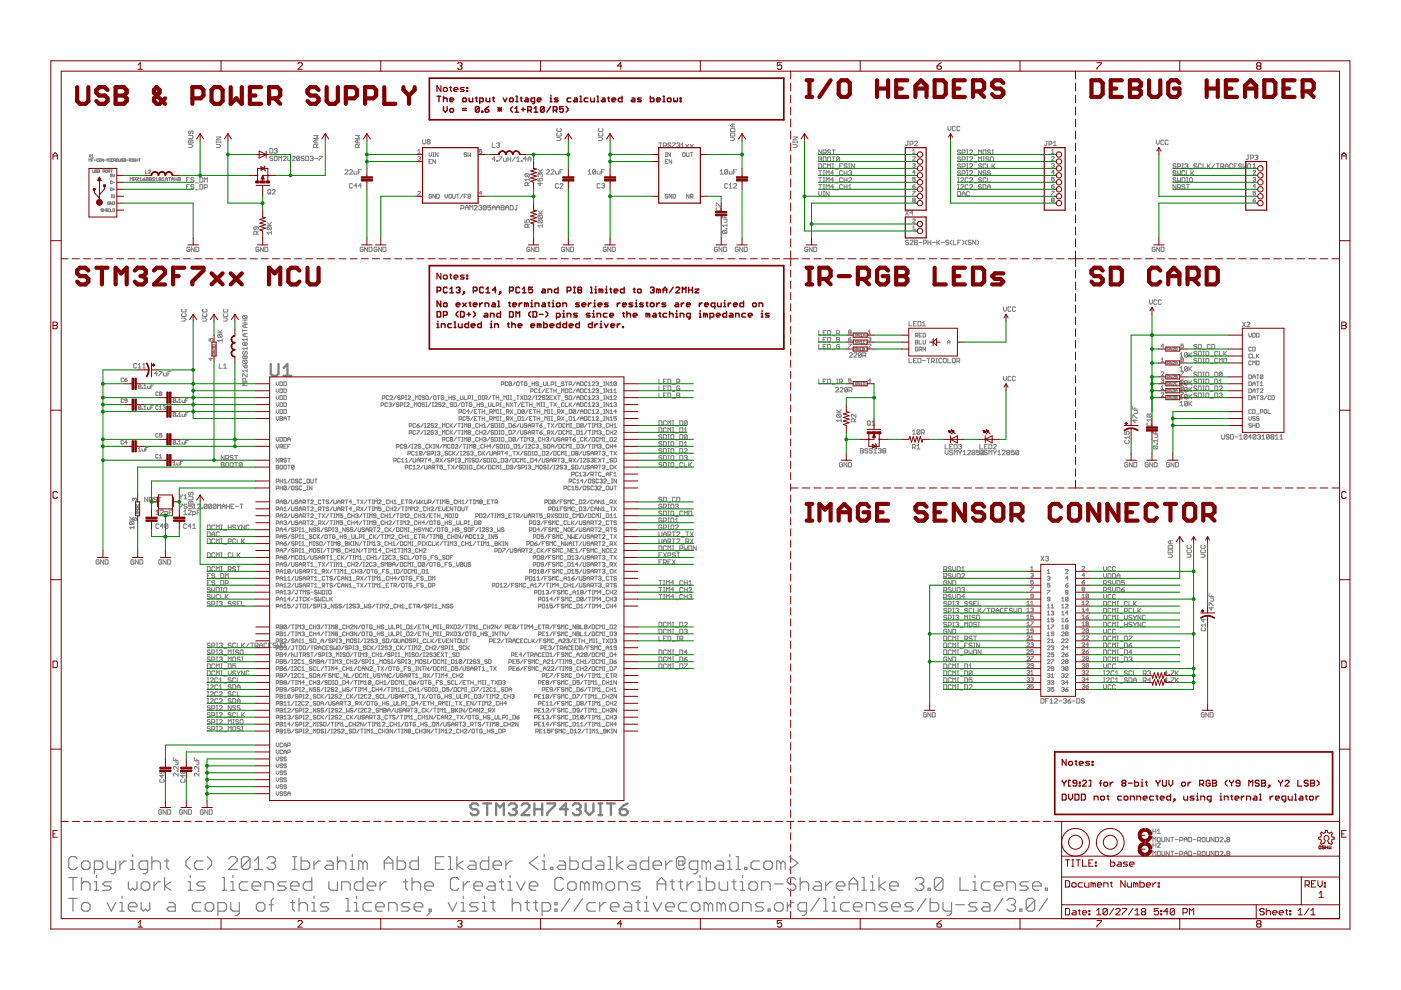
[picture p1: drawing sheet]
<svg xmlns="http://www.w3.org/2000/svg" width="297mm" height="210mm" viewBox="0 0 297 210" stroke-linecap="round" stroke-linejoin="round" font-family="sans-serif">
<g fill="none" stroke="#808080" stroke-width=".21">
<path d="M18.9 34.2v-.5l.2 .2 .2-.2v.5M18.9 32.8l.4 .5M19.3 32.8l-.4 .5M19.4 34h.2M19.4 33l.2-.2v.5M19.4 33.3h.4M19.7 36v.6l.3-.1v-.5M19.8 33.7h-.4v.5M20 34h.3M20.6 36.1l-.3-.1-.1 .2 .4 .3h-.4M20.7 36l.4 .1-.1 .5h-.3zM20.7 36.3h.3"/>
<path d="M20.9 33.8h-.4l.1 .4 .3-.1M21.1 33.8h.3l-.1 .4-.2-.1zM21.8 36.4l.4-.1-.1-.3h-.3v.6M22 33.7v.5l-.4-.5v.5M22.1 34h.4M22.4 36.1h.3l-.1 .5-.2-.1zM22.7 34.2v-.5l.2 .2 .2-.2v.5M22.9 36.4l.4-.1-.1-.3h-.3v.6M23.1 36.4l.2 .2M23.2 33.7h.2M23.2 34.2h.2M23.3 33.7v.5"/>
<path d="M23.4 38.4l.4 .1-.1 .4h-.3zM23.4 39.9h.4l-.1 .5h-.3zM23.5 36h.3M23.6 36v.6M23.8 36.9h-.4v.3h.4l-.1 .3-.3-.1M23.9 36.9v.4l.2 .2 .2-.6M23.9 38.7h.4M24 33.8h-.4l.1 .4 .3-.1M24.1 34h.3l.1-.2-.4-.1v.5M24.1 39.9v.4M24.3 34l.2 .2M24.7 33.8h.3v.4l-.3-.1z"/>
<path d="M25.2 33.7l.1 .5 .3-.1v-.4M26.1 33.8h-.3l.3 .2-.1 .2-.2-.1M26.3 33.7l.4 .1-.1 .4h-.3zM26.3 34h.3M26.8 34h.4M27.4 34h.3v-.2l-.3-.1v.5M27.6 38.3v-.6l.2 .2 .2-.2v.6M27.6 34l.1 .2M27.9 33.7h.2M27.9 34.2h.2M28 33.7v.5M28.3 38.1h.3l.1-.3-.4-.1v.6"/>
<path d="M28.7 33.8h-.4v.3l.3 .1 .1-.2h-.2M28.8 34h.4M28.8 33.7v.5M28.9 37.7h.5l-.5 .5 .5 .1M29.2 33.7v.5M29.4 33.7h.3M29.6 33.7v.5M29.6 37.9l.2-.2v.6M29.6 38.3h.5M30.3 38h.3l.2 .2-.4 .1zM30.8 37.7l-.5 .3M30.8 36v.7h.5"/>
<path d="M31.4 37.8h-.4v.4M31.4 37.8v.4h-.4M31.4 37.8l-.4 .4M31.5 36.2h.5l-.5 .5h.5M31.8 38v-.3l.3 .1-.1 .2M31.8 38v.3l.3-.1-.1-.2M31.8 38h.2M32.8 37.8h-.5l.1 .2 .4 .1-.1 .2-.4-.1M33 37.9l.2-.2v.6M33 38.3h.5M33.8 38v-.3l.3 .1-.1 .2M33.8 38v.3l.3-.1-.1-.2"/>
<path d="M33.8 38h.2M34.4 37.9l.2-.2v.6M34.4 38.3h.4M35.1 38.3v-.4l.2-.2 .2 .2v.4M35.1 38h.4M35.7 37.7h.5M36 37.7v.6M36.4 38h.5M36.4 38.3v-.4l.2-.2 .3 .2v.4M37.1 38h.4M37.1 37.7v.6M37.5 37.7v.6"/>
<path d="M38.2 37.8h-.4v.4M38.2 37.8v.4h-.4M38.2 37.8l-.4 .4M39.5 39.6h.4M39.5 38.1h.4M40 29.8l.1-.1 .3 .1 .4-.1 .1 .1v.5h-.9zM40 28.7h.8l.1 .2-.1 .5h-.8M40 30.6h.6l.3 .3-.3 .4h-.6M40.1 27.8l-.1 .5 .3 .1 .1-.1v-.4l.4-.1 .1 .1-.1 .5M40.2 39.1h-.7v1M40.2 37.7h-.7v.9M40.4 29.8v.5"/>
<path d="M41.1 37.8l-.1-.1-.5 .1 .1 .3h.4l.1 .2-.1 .3-.5-.1M41.1 39.3l-.1-.2h-.4l-.1 .4 .1 .1h.4l.1 .3-.1 .2-.5-.2M41.4 38.8h.7M42.4 37.7h.5l.1 .1v.7l-.1 .1h-.5zM42.4 39.1h.5l.1 .2v.6l-.1 .2h-.5zM43.3 38.6v-.9l.3 .3 .4-.3v.9M43.3 39.8h.5l.2-.2v-.3l-.2-.2h-.5v1M45.9 30.6h.6l.3 .3-.3 .4h-.6M45.9 29h.9l-.9 .7h.9M45.9 30.1h.9M45.9 30v.3M46.8 30v.3"/>
<path d="M57.2 31.5h.5l.1 .2v.6l-.1 .1h-.5zM57.8 33.3l-.4-.2-.2 .3 .5 .2 .1 .3-.1 .2-.5-.2M58.2 33.1h.4l.2 .2v.6l-.2 .2h-.4zM58.2 31.7l.1-.2h.3l.2 .2-.2 .3M58.5 32h.1M58.6 32l.2 .1-.2 .3h-.3l-.1-.1M59.1 34.1v-1l.3 .3 .3-.3v1M60 33.3l.2-.2 .5 .2v.1l-.7 .7h.7M61 33.1v.8l.2 .2 .4-.2v-.8M62 33.3l.1-.2 .5 .2v.1l-.6 .7h.6M63.5 33.3l-.4-.2-.2 .2v.6M63.5 33.3v.6l-.1 .2-.5-.2"/>
<path d="M63.5 33.3l-.6 .6M64.5 33.3l-.5-.2-.1 .3 .4 .2 .2 .3-.2 .2-.4-.2M64.8 33.1h.5l.1 .2v.6l-.1 .2h-.5zM65.8 33.3l.4-.2 .2 .2-.2 .3M66.1 33.6h.1M66.2 33.6l.2 .2-.2 .3-.4-.2M66.5 28.7h.9l-.3 .3 .3 .4h-.9M66.7 33.6h.6M67 29.7v.6M67.1 31.3v-.5l-.1-.2-.5 .2v.5h.9M67.4 29.7h-.6l-.3 .3 .3 .3h.6M67.4 30.6l-.3 .3"/>
<path d="M67.6 33.1h.7l-.7 1M73.2 36.1l.1-.1 .5 .1v.2l-.6 .6h.6M74.1 36.1l.2-.1 .4 .1v.2l-.6 .6h.6M74.7 39.1l-.1-.2-.5 .2v.6l.2 .2 .4-.2M75.1 36.3v.5l.1 .1h.5v-.6M75.3 28.7h1l-.3 .3 .3 .4h-1M75.7 39.4h-.6l.4-.5v1M75.8 29.7v.6M76 31.3v-.5l-.5-.2-.2 .2v.5h1M76 36.4h.3M76.3 29.7h-.7l-.3 .3 .3 .3h.7M76.3 30.6l-.3 .3"/>
<path d="M76.6 36h-.6v.9M76.6 39.4h-.6l.5-.5v1M88.6 32l.3-.3v.8M88.6 32.5h.5M88.6 33.3l.4-.1 .1 .1-.1 .3M88.9 33.6h.1M89 33.6l.1 .1-.1 .3-.4-.1M89.6 29.6v.8l.2 .1 .5-.1v-.8M90.7 30l-.1-.1 .1-.3h.3l.2 .1-.2 .3M90.7 30l-.1 .2 .1 .3h.3l.2-.1-.2-.4M90.7 30h.3M91 34.2h.2"/>
<path d="M91 32.4v.5l.2 .3 .3-.3v-.5M91.5 33.8h-.5v.8h.5M91.8 33.2h.3M91.8 32.4h.3M91.9 32.4v.8M92.3 33.8v.8l-.5-.8v.8M92.9 32.4v.8l-.6-.8v.8M99 32.5l-.2-.1-.4 .1 .2 .3 .4 .1-.2 .3-.4-.2M99.2 32.4v.8l.3-.3 .3 .3v-.8M102.2 31.7h-.6v.4l.4-.1 .2 .4-.2 .1-.4-.1M104.4 30.3v1h.6M105 33.7h-.6l.4-.4v.9"/>
<path d="M105.3 30.5l.5-.2 .1 .2-.1 .3M105.3 34h.2v.2h-.2zM105.6 30.8h.2M105.8 30.8l.1 .1-.1 .4h-.3l-.2-.2M105.8 33.3h.6l-.6 .9M106.7 33.6l.2 .6h.5v-.6M107.7 33.7h.6M107.7 33.3v.9M108.3 33.3v.9M109.2 33.3l-.6 .9M109.6 34.2h.6M109.6 33.6l.3-.3v.9"/>
<path d="M110.5 34h.2v.2h-.2zM111.4 36.8l-.1 .2 .1 .5h.7M111.4 36.8h.7l.1 .2-.1 .5M111.4 36.8l.7 .7M111.6 33.7h-.6l.5-.4v.9M111.9 39.3v-.4l-.1-.2h-.4l-.1 .6h.9M112 33.7h.6M112 34.2v-.6l.2-.3 .4 .3v.6M112.2 38.7l-.3 .3M112.2 38.1h-.9l.3 .3M112.2 37.8v.6M114.1 37.8v.6h.4l-.1-.3 .1-.3 .5 .1v.3l-.1 .2"/>
<path d="M114.1 36.5h.9M114.1 35.9l.6 .6M114.5 38.7v.6l-.4-.4h.9M114.5 37v.1M114.5 37l-.1-.2-.3 .2 .1 .5M114.5 37l.2-.2 .3 .2-.1 .5M115 35.9l-.5 .4M115.9 36.1l.1-.1 .5 .1v.2l-.6 .6h.6M116.8 36.1l.2-.1 .5 .1v.2l-.7 .6h.7M117.8 36.3v.5l.1 .1h.5v-.6M118 29.1h.7l.3 .4-.3 .3h-.7M118.2 28.2l-.2 .2 .2 .4h.6l.2-.1-.2-.5"/>
<path d="M118.2 27.3l-.2 .1 .2 .5h.6l.2-.2v-.3l-.2-.1M118.4 39.1l-.2-.2-.4 .2v.6l.1 .2 .5-.2M118.7 39.1l.2-.2 .4 .2-.6 .8h.6M118.7 36.4h.3M119.3 36h-.6v.9M124.7 36.9h.6M124.7 36.3l.3-.3v.9M126.3 36.1v.7l-.2 .1-.4-.1M126.3 36.1l-.2-.1-.4 .1v.7M126.3 36.1l-.6 .7M126.6 36.3v.5l.2 .1h.4v-.6M126.9 29.1h.6l.3 .4-.3 .3h-.6"/>
<path d="M127 28.2l-.1 .2v.3l.1 .1h.7l.1-.1-.1-.5M127 27.3l-.1 .1v.3l.1 .2h.7l.1-.2-.1-.4M127.2 39.1l-.1-.2-.5 .2v.6l.2 .2h.3l.1-.2M127.6 39.1l.4-.2 .2 .2-.2 .3M127.6 36.4h.3M127.9 39.4h.1M128 39.4l.2 .2-.2 .3-.4-.2M128.2 36h-.6v.9M139.7 30.3h.6M140 30.3v1M140.7 30.9h.4l.2-.4-.6-.2v1M141.1 34.2h.2"/>
<path d="M141.1 33.2h.2M141.1 32.4h.2M141.2 32.4v.8M141.6 33.8h-.5v.8h.5M142.1 32.4v.8l-.5-.8v.8M142.2 30.5l-.1-.2-.5 .2 .2 .3h.3l.1 .1-.1 .4h-.3l-.2-.2M142.4 33.8v.8l-.5-.8v.8M142.6 30.3h.6l-.6 1M143.5 30.5l.5-.2 .1 .2-.1 .3M143.8 30.8h.2M144 30.8l.1 .1-.1 .4-.5-.2M144.4 31.3h.7"/>
<path d="M144.4 30.6l.4-.3v1M144.7 32.5l.2-.1 .4 .1-.2 .7-.4-.2zM145.4 30.6l.6 .7M145.5 32.4v.6l.2 .2 .4-.2v-.6M146 30.6l-.6 .7M146.3 30.6l.7 .7M146.4 32.4h.5M146.6 32.4v.8M147 30.6l-.7 .7M152.7 36.9h.6M152.7 36.3l.3-.3v.9M154.3 36.1v.7l-.2 .1-.5-.1"/>
<path d="M154.3 39.1l-.2-.2-.5 .2v.6l.2 .2h.3l.2-.2M154.3 36.1l-.2-.1-.5 .1v.7M154.3 36.1l-.7 .7M154.6 36.3v.5l.1 .1h.5v-.6M154.6 39.9h.6M154.6 39.2l.3-.3v1M154.9 29.1h.6l.3 .4-.3 .3h-.6M154.9 27.4l.1-.1h.7l.1 .1v.5h-.9zM155 28.2h.7l.1 .6h-.9zM155.3 26.3v.6M155.5 39.1l.2-.2 .5 .2-.7 .8h.7M155.5 36.4h.4"/>
<path d="M155.8 26.3h-.6l-.3 .3 .3 .3h.6M156.2 36h-.7v.9M168.1 30.6h.7l.3 .3-.3 .4h-.7M168.1 29h1l-1 .7h1M168.1 30.1h1M168.1 30v.3M169.1 30v.3M173.6 33.7h.5M173.6 33.3h.5l.1 .1-.1 .3 .1 .3-.1 .2h-.5zM173.6 34.7h.5l.1 .2v.6l-.1 .2h-.5zM173.6 39.1h.6M173.6 37.7h.6"/>
<path d="M173.6 36.2h.6M173.9 36.2v.9M173.9 37.7v.9M173.9 39.1v1M174.2 31.8v.9l-.6-.9v.9M174.5 33.4l.2-.1h.3l.2 .1v.6l-.2 .2-.5-.2zM174.5 32.4h.5l.2-.5-.2-.1h-.5v.9M174.5 39.1h.3M174.5 37.7h.3M174.5 38.6h.3M174.5 36.2h.3M174.5 37.1h.3"/>
<path d="M174.7 36.2v.9M174.7 37.7v.9M174.7 39.1v1M174.8 32.4l.4 .3M175.2 34.9l-.2-.2-.5 .2v.6l.2 .2 .5-.2M175.2 38.6v-.9l.3 .3 .3-.3v.9M175.2 37.1v-.9l.3 .3 .3-.3v.9M175.5 33.4l.1-.1h.4l.1 .1v.6l-.1 .2-.5-.2zM175.5 35.7v-1l.3 .4 .3-.4v1M176.1 31.9l-.1-.1-.5 .1 .1 .4 .5 .1-.1 .3-.5-.1M176.4 33.3h.7M176.4 31.8h.7"/>
<path d="M176.4 34.7h.3M176.4 35.7h.3M176.6 34.7v1M176.7 38.1h-.6l.5-.4v.9M176.7 39.6h-.6l.5-.5v1M176.7 31.8v.9M176.7 33.3v.9M176.7 36.7h-.6l.5-.5v.9M177.1 38.8h.6M177.1 35.8h.6M177.1 37.3h.6M178 33.4v.6l-.2 .2h-.3l-.1-.2"/>
<path d="M178 33.4l-.5-.1-.1 .1v.6M178 33.4l-.6 .6M178 35.2h.3M178.6 37.8l-.1-.1-.5 .1v.7l.2 .1 .4-.1M178.6 34.7h-.6v1M178.6 36.4l-.1-.2h-.3l-.2 .2v.6l.2 .1 .4-.1M178.6 39.3l-.1-.2h-.3l-.2 .2v.6l.2 .2 .4-.2M179 36.2v.9M179 37.7v.9M179 39.1v1M179 39.6h.6M179 38.1h.6"/>
<path d="M179 36.7h.6M179.6 34.9l-.2-.2-.4 .2 .1 .3 .5 .1-.2 .4-.4-.2M179.6 36.2v.9M179.6 37.7v.9M179.6 39.1v1M179.9 36.4l.2-.2h.3l.1 .2-.1 .3M179.9 37.8l.2-.1 .4 .1-.6 .8h.6M179.9 39.5l.3-.4v1M179.9 34.7h.3M179.9 35.7h.3M180.1 34.7v1M180.2 36.7h.2"/>
<path d="M180.4 36.7l.1 .1-.1 .3h-.3l-.2-.1M181.2 34.7v1l-.6-1v1M192.3 30h.3M192.5 30v.7l-.2 .2-.3-.2M192.9 30.6h.5l.2-.5-.2-.1h-.5v.9M193.5 32l.3-.3v.8M193.5 33.3l.1-.1 .4 .1-.5 .7h.5M193.5 32.5h.5M193.5 34.8l.4-.1 .1 .1-.1 .3M193.5 39.5h.4l.1 .3-.4 .1zM193.8 35.1h.1M193.9 30.1l.2-.1 .4 .1-.6 .8h.6"/>
<path d="M193.9 35.1l.1 .1-.1 .3-.4-.2M194 37.6h-.5v.4l.4-.1 .1 .4-.1 .1-.4-.1M194 36.5h-.5l.4-.4v.8M194 39.1l-.5 .4M201 26.8v.6l.3 .3 .3-.3v-.6M202.6 26.9l-.2-.1-.5 .1v.7l.2 .1 .5-.1M203 39.1h.3M203 37.7h.3M203 38.6h.3M203.2 37.7v.9M203.2 39.1v1M203.5 26.9l-.2-.1-.4 .1v.7l.1 .1h.3l.2-.1"/>
<path d="M203.7 33.4l-.2-.1-.5 .1 .2 .3h.3l.2 .2-.2 .3-.5-.2M203.7 34.9l-.2-.2-.5 .2 .2 .3 .5 .1-.2 .4-.5-.2M203.7 36.4l-.2-.2-.5 .2 .2 .3 .5 .1-.2 .3-.5-.1M203.7 31.9l-.2-.1-.5 .1 .2 .4 .5 .1-.2 .3-.5-.1M203.7 39.3l.1-.2h.4l.1 .2-.6 .8h.6M203.7 37.8l.1-.1 .5 .1v.2l-.6 .6h.6M204 33.9h.5l.1-.2-.1-.4h-.5v.9M204 36.8h.5l.1-.1-.1-.5h-.5v.9M204 32.4h.5l.1-.5-.1-.1h-.5v.9M204 35.3h.5l.1-.4-.1-.2h-.5v1M204.9 34.2h.4M204.9 33.3h.4"/>
<path d="M204.9 31.8h.4M204.9 32.7h.4M204.9 36.2h.4M204.9 37.1h.4M204.9 34.7h.4M204.9 35.7h.4M205.1 31.8v.9M205.1 33.3v.9M205.1 34.7v1M205.1 36.2v.9M205.3 39.3l-.2-.2-.5 .2v.6l.2 .2 .5-.2M205.3 37.8l-.2-.1-.5 .1v.7l.2 .1 .5-.1"/>
<path d="M205.6 33.4l.1-.1 .5 .1-.6 .8h.6M205.6 34.9l.1-.2 .5 .2v.2l-.6 .6h.6M205.6 36.4l.1-.2 .5 .2-.6 .7h.6M205.6 39.3l.1-.2 .5 .2-.6 .8h.6M205.6 31.9l.1-.1 .5 .1-.6 .8h.6M205.6 37.8l.1-.1 .5 .1v.2l-.6 .6h.6M206.5 32.9h.7M206.5 38.8h.7M206.5 35.8h.7M206.5 37.3h.7M206.5 34.4h.7M207.5 34.2v-.9l.3 .3 .3-.3v.9"/>
<path d="M207.5 32.7v-.9l.3 .3 .3-.3v.9M208.1 37.8l-.2-.1-.4 .1v.2l.4 .1 .2 .4-.2 .1-.4-.1M208.1 34.9l-.2-.2-.4 .2 .1 .3 .5 .1v.2l-.2 .2-.4-.2M208.1 39.3l-.2-.2h-.3l-.1 .4 .1 .1h.3l.2 .3-.2 .2-.4-.2M208.1 36.2v.9l-.6-.9v.9M208.4 34.2h.3M208.4 33.3h.3M208.4 31.9l.2-.1 .4 .1v.7l-.1 .1-.5-.1zM208.4 39.1h.5l.1 .2v.6l-.1 .2h-.5zM208.6 33.3v.9M209 34.9l-.1-.2-.5 .2v.6l.2 .2 .4-.2M209 37.8l-.1-.1-.5 .1v.7l.2 .1 .4-.1"/>
<path d="M209 36.4l-.1-.2h-.3l-.2 .2 .2 .3 .4 .1-.1 .3h-.3l-.2-.1M209.4 39.6h.6M209.4 37.7v.9h.6M209.4 34.7v1h.6M209.7 33.4l-.2-.1-.5 .1 .2 .3h.3l.2 .2-.2 .3-.5-.2M210 33.4l.2-.1h.3l.1 .1v.6l-.1 .2-.5-.2zM210 31.9l-.2-.1-.4 .1 .1 .4 .5 .1-.2 .3-.4-.1M210 36.4l-.2-.2-.4 .2 .1 .3 .5 .1-.2 .3-.4-.1M210.3 31.8h.3M210.3 32.7h.3M210.3 34.7v1M210.5 35.2l.4 .5"/>
<path d="M210.5 31.8v.9M210.9 34.7l-.6 .6M221.8 30h.3M221.9 30v.7l-.1 .2-.4-.2M222.4 30.6h.5l.1-.2v-.3l-.6-.1v.9M222.9 33.3l.2-.1 .4 .1-.6 .7h.6M222.9 39.5h.5l.1 .3-.4 .1zM222.9 32.5h.6M222.9 34.8l.5-.1 .1 .1-.1 .3M222.9 32l.3-.3v.8M223.2 35.1h.2M223.4 30.9h.6"/>
<path d="M223.4 30.2l.3-.2v.9M223.4 35.1l.1 .1-.1 .3-.5-.2M223.5 37.6h-.6v.4l.5-.1 .1 .4-.1 .1-.5-.1M223.5 36.5h-.6l.5-.4v.8M223.5 39.1l-.6 .4M245.2 29.7v.7l.3 .3 .3-.3v-.7M246.7 29.9l-.1-.2h-.3l-.2 .2v.6l.2 .2h.3l.1-.2M247.7 29.9l-.2-.2-.4 .2v.6l.1 .2h.3l.2-.2M249.3 34.9l-.1-.2-.5 .2 .2 .3 .4 .1-.1 .4-.5-.2M249.3 36.4l-.1-.2h-.3l-.2 .3 .2 .2h.3l.1 .3-.1 .1h-.3l-.2-.1M249.3 37.8l-.1-.1-.5 .1 .2 .3h.3l.1 .2-.1 .3-.5-.1M249.3 39.1v1l-.6-1v1"/>
<path d="M249.7 35.3h.4l.2-.4-.2-.2h-.4v1M249.7 36.2v.9l.3-.3 .3 .3v-.9M249.7 37.7v.9l.3-.3 .3 .3v-.9M249.7 39.8h.4l.2-.2-.2-.5h-.4v1M250 39.8l.3 .3M250.6 37.7h.5l.1 .1v.7l-.1 .1h-.5zM250.6 34.7h.3M250.6 35.7h.3M250.8 34.7v1M251.2 39.3l-.1-.2h-.3l-.2 .4 .5 .1 .1 .3-.1 .2-.5-.2M251.2 36.4l-.1-.2-.5 .2v.6l.2 .1h.3l.1-.1M251.2 34.9l.5-.2 .2 .2-.2 .3"/>
<path d="M251.5 39.1h.7M251.5 37.7h.4M251.5 38.6h.4M251.5 36.2v.9h.7M251.5 35.2h.2M251.7 37.7v.9M251.7 35.2l.2 .1-.2 .4-.5-.2M251.9 39.1v1M252.2 37.8l.1-.1 .5 .1v.7l-.2 .1-.4-.1zM252.2 35.8h.6M252.5 36.2v.9M252.7 36.7l.4 .4"/>
<path d="M253.1 36.2l-.6 .6M253.8 34.9l-.5-.2-.2 .4 .5 .1 .2 .3-.2 .2-.5-.2M254.7 34.9l-.1-.2-.5 .2v.6l.1 .2 .5-.2M255 34.7v1h.7M256 34.7v1M256.1 35.2l.5 .5M256.6 34.7l-.6 .6M257.6 34.7l-.7 1M257.9 34.7h.6M258.2 34.7v1M258.8 35.3h.5l.2-.1v-.3l-.7-.2v1M259.1 35.3l.4 .4"/>
<path d="M259.8 35.7v-.6l.3-.4 .3 .4v.6M259.8 35.2h.6M261.4 34.9l-.2-.2-.5 .2v.6l.2 .2 .5-.2M261.7 35.2h.3M262.3 34.7h-.6v1h.6M263.2 34.9l-.1-.2-.5 .2 .2 .3 .4 .1-.1 .4-.5-.2M263.6 34.7v1l.3-.4 .3 .4v-1M264.5 32.9h.3M264.5 34.9l.2-.2 .5 .2v.6l-.2 .2-.5-.2zM264.6 32.9v.8l-.1 .1-.3-.1M265.1 33.5h.5l.1-.5-.1-.1h-.5v.9M265.7 37.7l.4-.1 .1 .1-.1 .3"/>
<path d="M265.7 35.5h.5M265.7 34.9l.2-.2v.8M265.7 36.3l.1-.2 .4 .2-.5 .6h.5M265.9 38h.2M266.1 33l.4-.1 .2 .1-.2 .4M266.1 38l.1 .1-.1 .3-.4-.1M266.2 39.5h-.5l.4-.4v.8M266.4 33.4h.1M266.5 33.4l.2 .1-.2 .3-.4-.1M21.8 44.4h-.4l.4 .2-.1 .2-.3-.1M21.9 44.6h.4M21.9 44.3v.5"/>
<path d="M22.3 44.3v.5M22.5 44.3h.2M22.5 44.8h.2M22.6 44.3v.5M22.9 44.6h.2M23.2 42.9h-.3v.4h.3v-.2h-.1M23.2 44.3h-.3v.5h.3M23.4 44.3v.5h.4M23.6 41.9h.2M23.6 41.3h.2M23.7 41.3v.6M23.8 42.8v.5l-.4-.5v.5"/>
<path d="M23.9 41.3l.4 .1-.1 .5h-.3zM23.9 42.8l.4 .1-.1 .4h-.3zM23.9 44.3l.4 .1-.1 .4h-.3zM23.9 40.1h.4M40.3 52.6l-.2-.2-.5 .2v.6l.5 .1 .2-.4h-.4M41.2 52.4v.9l-.6-.9v.9M41.4 40.2h.7M41.5 52.4l.7 .2v.6l-.2 .1h-.5zM54.3 48.1v.5l-.2 .1-.3-.1v-.4l.2-.1h.6l.2 .1-.2 .5M54.5 49.7v-.5l-.2-.2-.5 .2v.5h1M54.8 49l-.3 .3M54.9 52.6l-.2-.2-.4 .2v.6l.1 .1 .5-.1v-.3h-.3"/>
<path d="M55.8 52.4v.9l-.6-.9v.9M56.2 52.4h.4l.2 .2v.6l-.2 .1h-.4zM56.6 47.8h1M56.6 47.1l.7 .7M56.8 48.1h.6l.2 .1v.4l-.2 .1M56.8 48.1l-.2 .1 .2 .5h.6M56.8 48.1l.6 .6M56.9 40.2h.4l.1 .1v.7l-.1 .1h-.4l-.1-.1v-.7zM57.1 40.8l.3 .3M57.6 49.3h-1l.3 .4M57.6 49v.7M57.6 47.1l-.5 .5"/>
<path d="M57.7 40.3l.2-.1h.3l.2 .1-.7 .8h.7M77 52.6l-.2-.2-.4 .2v.6l.4 .1 .2-.4h-.3M77.9 52.4v.9l-.6-.9v.9M78.3 52.4h.4l.2 .2v.6l-.2 .1h-.4zM79.9 52.6l-.1-.2-.5 .2v.6l.2 .1 .4-.1v-.3h-.3M80.9 52.4v.9l-.6-.9v.9M81.2 52.4h.5l.1 .2v.6l-.1 .1h-.5zM88.6 40.7l.1-.1 .4 .1-.5 .7h.5M91.5 41.3l-.1-.1-.4 .1v.6l.4 .1 .1-.4h-.3M92.3 41.2v.8l-.5-.8v.8M92.6 41.2h.4l.1 .1-.1 .7h-.4zM94.3 41.2v.5l.3 .3 .3-.3v-.5"/>
<path d="M95.3 41.2l.4 .1-.1 .7-.4-.1zM96 41.2l.1 .8 .4-.1v-.7M96.8 41.2h.5M97 41.2v.8M97.7 44.2h.5l.1-.2-.1-.4h-.5v.9M98.1 41.2l-.5 .8M98.4 41.6h.3M98.7 44.5v-.6l.3-.3 .3 .3v.6M98.7 44h.6M99 41.2h-.6v.8M99.2 41.2h.4l.2 .1-.2 .7h-.4zM99.2 41.6h.4"/>
<path d="M99.6 44.5v-.9l.3 .3 .3-.3v.9M100.6 43.7l.1-.1 .5 .1-.6 .8h.6M101.5 43.7l.2-.1h.3l.2 .1-.2 .3M101.8 44h.2M102 44l.2 .2-.2 .3h-.3l-.2-.2M102.2 41h-.6l.4-.4v.8M103.1 43.7l-.5-.1-.1 .1v.6M103.1 43.7v.6l-.2 .2h-.3l-.1-.2M103.1 43.7l-.6 .6M104 43.6h-.6v.4l.5-.1 .1 .4-.1 .2h-.3l-.2-.2M104.4 44h.6M104.4 44.5v-.6l.3-.3 .3 .3v.6"/>
<path d="M105.3 44.5v-.6l.3-.3 .3 .3v.6M105.3 44h.6M106.3 43.6h.4l.2 .1-.2 .3 .2 .3-.2 .2h-.4zM106.3 44h.4M107.2 44h.6M107.2 44.5v-.6l.3-.3 .3 .3v.6M108.2 43.6h.4l.2 .1v.6l-.2 .2h-.4zM109.4 43.6h.3M109.6 43.6v.7l-.2 .2-.3-.2M111.3 46.6v.6h.5l-.2-.3 .2-.3h.3l.1 .2-.1 .4M111.9 48.2v-.5l-.5-.1-.1 .1v.5h.9M112.2 47.6l-.3 .3"/>
<path d="M112.3 52.6l-.1-.2-.5 .2v.6l.2 .1 .4-.1v-.3h-.3M113.3 52.4v.9l-.6-.9v.9M113.6 52.4h.5l.1 .2v.6l-.1 .1h-.5zM114.1 45.3h.9M114.1 44.7l.6 .6M114.2 45.7l-.1 .4 .1 .2h.7M114.2 46.6l.7 .6M114.2 46.6l-.1 .2 .1 .4h.7M114.2 45.7h.7l.1 .1v.3l-.1 .2M114.2 46.6h.7l.1 .2-.1 .4M114.2 45.7l.7 .6M115 47.6v.6"/>
<path d="M115 47.9h-.9l.3 .3M115 44.7l-.5 .5M119.7 52.6l-.2-.2-.4 .2v.6l.1 .1 .5-.1v-.3h-.3M120.6 52.4v.9l-.6-.9v.9M121 52.4h.5l.1 .2v.6l-.1 .1h-.5zM128.5 52.6l-.1-.2-.5 .2v.6l.5 .1 .1-.4h-.3M129.5 52.4v.9l-.6-.9v.9M129.8 52.4l.7 .2v.6l-.2 .1h-.5zM141.6 41.3l-.1-.1-.4 .1v.6l.4 .1 .1-.4h-.3M142.4 41.2v.8l-.5-.8v.8M142.7 41.2h.4l.1 .1-.1 .7h-.4zM146.1 41.2v.8l-.6-.8v.8"/>
<path d="M146.4 41.7l.5-.1-.1-.4h-.4v.8M146.6 41.7l.3 .3M151.8 43.7v-.6l1 .6M152 44l-.2 .2 .2 .5h.6l.2-.2v-.3l-.2-.2M152.1 52.6l-.1-.2-.5 .2v.6l.1 .1 .5-.1v-.3h-.3M153.1 52.4v.9l-.7-.9v.9M153.2 45.6v.6h.9M153.3 48.9l-.1 .1 .1 .5h.7M153.3 48.9h.7l.1 .1-.1 .5M153.3 48.9l.7 .6M153.4 52.4h.5l.1 .2v.6l-.1 .1h-.5zM153.5 46.5h.6v.5l-.1 .1h-.5"/>
<path d="M153.6 45.9v.3M154 48.4l.1 .2zM154.1 47.8h-.9l.3 .3M154.1 47.5v.6M156.5 52.6l-.1-.2-.5 .2v.6l.5 .1 .1-.4h-.3M157.5 52.4v.9l-.7-.9v.9M157.8 52.4l.6 .2v.6l-.1 .1h-.5zM171.3 52.6l-.2-.2-.5 .2v.6l.5 .1 .2-.4h-.4M172.2 52.4v.9l-.6-.9v.9M172.5 52.4l.7 .2v.6l-.2 .1h-.5zM173.6 40.6v.7l.3 .3 .3-.3v-.7M174.5 40.1h.3"/>
<path d="M174.5 41.6h.3M174.5 40.6h.3M174.7 40.6v1M175.2 40.1v-1l.3 .4 .3-.4v1M175.8 40.6v1l-.6-1v1M177.1 40.2h.6M179.9 40.1h.6M192 44.7l.6 .9M192.6 51.1l-.1-.2-.5 .2 .2 .3h.3l.1 .2-.1 .3-.5-.2M192.6 44.7l-.6 .9M192.9 51.1l.2-.2 .5 .2-.7 .8h.7M193.5 48.2l.3-.3v.8"/>
<path d="M193.5 48.7h.5M193.5 46.6l.1-.2 .4 .2-.5 .6h.5M193.5 40.6h.5l-.5 .8M193.6 45.1h-.7l.5-.4v.9M193.6 42.4l-.1 .2 .1 .2 .4-.1-.1-.3M193.6 42.4l-.1-.1 .1-.3 .4 .2-.1 .2M193.6 42.4h.3M193.9 50.9l.6 .2-.1 .3 .1 .3-.1 .2h-.5zM193.9 51.4h.5M194.8 51.4h.7M195.8 51.6h.5l.1-.5-.6-.2v1M196.7 51.4h.7"/>
<path d="M196.7 50.9v1M197.4 50.9v1M197.7 51.4h.6M198.6 50.9v1M198.8 51.4l.5 .5M199.3 50.9l-.7 .7M199.6 51.4h.6M201.2 51.1l-.2-.2-.5 .2 .2 .3 .5 .2-.2 .3-.5-.2M201.8 50.9l-.3 .3v.4l.3 .3M202.1 50.9v1h.7M203 40.1h.3M203 40.6h.5l.2 .2v.6l-.2 .2h-.5z"/>
<path d="M203.1 51.4h.3M203.7 50.9h-.6v1M204 41.6v-.7l.3-.3 .3 .3v.7M204 41.1h.6M204 50.9l.3 .3v.4l-.3 .3M205 50.9l-.3 .3v.4l.3 .3M205.6 40.8l-.2-.2-.5 .2v.6l.2 .2 .5-.2M205.9 51.1l-.1-.2-.5 .2 .1 .3h.4l.1 .2-.1 .3-.5-.2M206.5 40.2h.7M206.9 50.9v1l-.7-1v1M207.2 50.9l.3 .3v.4l-.3 .3M209.4 40.1v-.6l.3-.4 .3 .4v.6"/>
<path d="M222.9 40.6h.6l-.6 .8M223.1 42.4l-.2-.1 .2-.3 .4 .2-.1 .2M223.1 42.4l-.2 .2 .2 .2 .4-.1-.1-.3M223.1 42.4h.3M244.9 52.6l-.1-.2-.5 .2v.6l.1 .1 .5-.1v-.3h-.3M245.9 52.4v.9l-.7-.9v.9M246.2 52.4h.5l.1 .2v.6l-.1 .1h-.5zM265.7 42.4h.4l.1 .3-.4 .1zM266.2 40.6h-.5v.4l.4-.2 .1 .4-.1 .2-.4-.2M266.2 42l-.5 .4M29 77.2l-.2-.1h-.3l-.2 .1v.7l.2 .1 .5-.1M29.3 77.4l.3-.3v.9"/>
<path d="M29.3 78h.6M30.2 78h.7M30.2 77.4l.3-.3v.9M33.4 79.2h-.6l.4-.4v.9M33.7 78.8h.6l-.6 .9M34.6 79.1v.4l.2 .2h.5v-.6M35.6 79.2h.3M36.2 78.8h-.6v.9M38.5 67.4h.6l.4 .4-.4 .3h-.6M38.7 66.5l-.2 .2 .2 .4h.6l.2-.1-.2-.5M38.7 65.6l-.2 .1 .2 .5h.6l.2-.2v-.3l-.2-.1M42.9 67.4h.7l.3 .4-.3 .3h-.7"/>
<path d="M43.1 66.5l-.2 .2 .2 .4h.6l.2-.1-.2-.5M43.1 65.6l-.2 .1 .2 .5h.6l.2-.2-.2-.4M44.3 71.8v.5h.4l-.1-.4 .4-.1 .1 .1-.1 .4M44.7 75.9v.6l-.4-.4h.8M45.1 74.2h.6l-.6 .3h.6M45.2 73.1h.4l.1 .4h-.6zM45.4 73.7h-.3l.1 .3M45.4 73.7h.3l-.1 .3M45.4 73.7v.1M45.5 75.1v-.3l-.3-.1-.1 .4h.6M45.7 74.7l-.2 .2M46.2 70.6h.9"/>
<path d="M46.2 70l.6 .6M46.3 70.9h.6l.2 .2-.2 .4M46.3 70.9l-.1 .2 .1 .4h.6M46.3 70.9l.6 .6M46.5 77.2v.9h.6M47.1 72.2h-.9l.3 .3M47.1 71.9v.6M47.1 70l-.5 .4M47.3 67.4h.7l.3 .4-.3 .3h-.7M47.4 78.1h.6M47.4 77.4l.3-.2v.9M47.5 66.5l-.2 .2 .2 .4h.6l.2-.1-.2-.5"/>
<path d="M47.5 65.6l-.2 .1 .2 .5h.6l.2-.2-.2-.4M51.5 69.8v.6M51.5 77.4l.4 .6M51.5 70.1h.9M51.5 68.5h.9M51.5 67.9h.9M51.6 66.9l-.1 .2v.3l.1 .1h.7M51.6 74.5l-.1 .5 .3 .1 .1-.1v-.3l.4-.2 .1 .2-.1 .4M51.6 76.4l-.1 .2v.3l.1 .1h.7M51.6 66.9h.7l.1 .2-.1 .4M51.6 76.4h.7l.1 .2-.1 .4M51.6 76.4l.7 .6"/>
<path d="M51.6 66.9l.7 .6M51.9 72.8l-.1-.2-.3 .2v.3l.1 .1 .3-.1M51.9 75.6l-.1-.1-.3 .1 .1 .5 .3-.2M51.9 72.8l.2-.2 .3 .2-.1 .4-.4-.1M51.9 75.6l.2-.1 .3 .1-.1 .5-.4-.2M51.9 77.5l.2-.1 .3 .1-.1 .5h-.4zM51.9 67.9v.6M51.9 68.8v.6M51.9 70.7v.7M51.9 72.8v.3M51.9 75.6v.3M52.4 78.6h-.9l.3 .3"/>
<path d="M52.4 79.3v.6l-.8-.6h-.1v.6M52.4 71.7v.6M52.4 73.6v.6M52.4 78.3v.6M52.4 73.9h-.9l.3 .3M52.4 72h-.9l.3 .3M52.4 70.7h-.6l-.3 .3 .3 .4h.6M52.4 68.8h-.6l-.3 .3 .3 .3h.6M173.6 70.1v.9h.6M173.6 71.5v1h.6M173.6 73v1h.6M174.5 73.5h.3"/>
<path d="M174.5 72h.3M174.5 70.5h.3M175.2 71.5h-.7v1h.7M175.2 70.1h-.7v.9h.7M175.2 73h-.7v1h.7M175.5 71.5h.5l.1 .2v.6l-.1 .2h-.5zM175.5 70.1h.5l.1 .1v.7l-.1 .1h-.5zM175.5 73h.5l.1 .2v.6l-.1 .2h-.5zM176.4 74.1h.7M176.4 71.2h.7M176.4 72.6h.7M177.4 71.5h.4l.2 .2-.2 .3 .2 .3-.2 .2h-.4z"/>
<path d="M177.4 70.7h.4l.2-.2v-.3l-.6-.1v.9M177.4 72h.4M177.7 70.7l.3 .3M178 73.2l-.2-.2-.4 .2v.6l.1 .2 .5-.2v-.3h-.3M179.9 71.9h.4l.2 .3-.5 .1zM179.9 73h.6l-.6 .8M180 70.4l-.1-.1 .1-.3 .5 .1-.2 .3M180 70.4l-.1 .1 .1 .3 .5-.1-.2-.3M180 70.4h.3M180.1 75l.2-.2h.3l.1 .2-.6 .7h.6M180.5 71.5l-.6 .4M181 75l.2-.2 .5 .2-.7 .7h.7"/>
<path d="M181.3 74.1h.2l.1-.3-.3-.1v.6M181.4 72.6h.3l.1-.3h-.4v.5M181.4 71.2l.4-.1-.1-.3h-.3v.5M181.4 74.1l.2 .2M181.6 71.2l.2 .1M181.6 72.6l.2 .2M182.2 73.7v.6l-.4-.6v.6M182.3 70.8v.5l-.4-.5v.5M182.3 72.3v.5l-.4-.5v.5M182.4 74.3h.3M182.4 73.9l.1-.2v.6M182.5 71.3h.4"/>
<path d="M182.5 72.5l.2-.2v.5M182.5 71l.2-.2v.5M182.5 72.8h.4M182.6 75v.6l-.1 .1h-.4l-.1-.1M182.6 75l-.5-.2-.1 .2v.6M182.6 75l-.6 .6M182.9 73.7l.3 .1v.5h-.3zM182.9 74h.3M182.9 75.4h.5l.2-.1v-.3l-.2-.2h-.5v.9M183 71.3v-.3l.2-.2 .2 .5M183 71.1h.4M183.3 75.4l.3 .3"/>
<path d="M183.4 72.3h-.4l.1 .5 .3-.1M184.1 73.1l.1-.1 .4 .1-.5 .7h.5M184.1 71.6l.4-.1 .1 .1-.1 .3M184.1 70.3l.3-.3v.8M184.1 70.8h.5M184.4 71.9h.1M184.5 71.9l.1 .1-.1 .3-.4-.1M192.7 68.2v.9h.7M192.7 76v.9h.7M193.7 76.4h.3M193.7 68.6h.3M194.1 72.1l.5 .2-.1 .6h-.4z"/>
<path d="M194.1 71.2h.4l.1-.1-.1-.4h-.4v.8M194.1 72.5h.4M194.3 68.2h-.6v.9h.6M194.3 76h-.6v.9h.6M194.4 71.2l.2 .3M194.6 73.7l-.1-.1-.4 .1 .1 .7 .4-.1v-.3h-.2M194.6 68.2h.5l.2 .1v.6l-.2 .2h-.5zM194.6 76l.7 .1v.7l-.2 .1h-.5zM194.9 74.1h.4l.1-.1-.1-.4h-.4v.8M194.9 72.1v.8h.5M194.9 71.1h.3M195.2 74.1l.2 .3"/>
<path d="M195.4 70.7h-.5v.8h.5M195.6 76.4h.6M195.6 69.1h.6M195.6 68.5l.3-.3v.9M195.7 70.7l.5 .1-.1 .7h-.4zM195.7 72.1l.1 .8 .4-.1v-.7M196.2 73.6v.8l-.5-.8v.8M196.5 76h.6M196.8 76v.9M197.5 76.6h.5l.1-.2-.1-.4h-.5v.9M197.8 76.6l.3 .3M198.4 76.9h.3"/>
<path d="M198.4 76h.3M198.6 76v.9M199.7 76.1l-.2-.1-.4 .1v.7l.1 .1h.3l.2-.1M200 76.1l.2-.1 .4 .1v.7l-.1 .1-.5-.1zM200.9 72.5h.5M200.9 72.9v-.5l.2-.3 .3 .3v.5M201 76v.9h.6M202.1 76l.4 .1v.7l-.1 .1h-.3l-.2-.1v-.7zM202.9 76.6h.4l.2-.2-.2-.4h-.4v.9M203.2 76.6l.3 .3M212.8 65.1v.6l.3 .3 .3-.3v-.6M212.8 79.8v.6l.3 .3 .3-.3v-.6"/>
<path d="M214.3 65.2l-.1-.1-.5 .1v.6l.2 .2h.3l.1-.2M214.3 79.9l-.1-.1-.5 .1v.7l.2 .1 .4-.1M215.3 65.2l-.2-.1-.4 .1v.6l.1 .2h.3l.2-.2M215.3 79.9l-.2-.1-.4 .1v.7l.1 .1 .5-.1M243.7 63.6v.6l.3 .3 .3-.3v-.6M245.3 63.8l-.2-.2h-.3l-.2 .2v.6l.2 .1 .5-.1M246.2 79l.1-.2 .4 .2-.5 .7h.5M246.2 76.2l.3-.3v.8M246.2 76.7h.5M246.2 63.8l-.1-.2h-.4l-.1 .2v.6l.1 .1 .5-.1M246.7 73.4h-.5l.4-.4v.8M247.6 74.1h.2l.1-.3-.3-.1v.6"/>
<path d="M247.6 77h.2l.1-.2-.3-.1v.5M247.6 80h.2l.1-.3-.3-.1v.6M247.8 80l.1 .2M247.8 77l.1 .2M247.8 74.1l.1 .2M248.5 73.7v.6l-.4-.6v.6M248.5 76.7v.5l-.4-.5v.5M248.5 79.6v.6l-.4-.6v.6M248.7 79.7h.3l-.3 .5h.3M248.7 73.8h.3l-.3 .5h.3M248.7 76.8h.3l-.3 .4h.3M249.2 79.6l.4 .1-.1 .5h-.3z"/>
<path d="M249.2 79.9h.3M249.2 73.7l.4 .1-.1 .5h-.3zM249.2 77.2v-.3l.2-.2 .2 .2v.3M249.2 77h.4M250.2 75.1l.3-.3v.9M250.2 78l.3-.3v1M250.2 78.7h.6M250.2 75.7h.6M250.4 78.8h.5l-.5 .9M250.5 76.3l-.1 .1 .1 .3 .4-.1-.1-.3M250.5 76.3l-.1-.1 .1-.3 .4 .1-.1 .3M250.5 76.3h.3"/>
<path d="M250.9 73h-.5v.4l.2-.2 .3 .2-.1 .4-.4-.2M251.8 75l-.5-.2-.2 .2v.6M251.8 77.9l-.2-.2-.5 .2v.6M251.8 75v.6l-.2 .1-.5-.1M251.8 77.9v.6l-.2 .2-.5-.2M251.8 77.9l-.7 .6M251.8 75l-.7 .6M252.1 74.8v.9M252.1 77.7v1M252.2 78.2l.5 .5M252.2 75.3l.5 .4M252.7 77.7l-.6 .7"/>
<path d="M252.7 74.8l-.6 .6M253.7 76.1l-.1-.1-.5 .1 .2 .3h.3l.1 .2-.1 .3h-.3l-.2-.1M253.7 79.1l-.1-.2h-.3l-.2 .3 .5 .2 .1 .3-.1 .2h-.3l-.2-.2M253.7 74.7l-.1-.2h-.3l-.2 .3 .2 .2h.3l.1 .3-.1 .1h-.3l-.2-.1M253.7 73.2l-.1-.2-.5 .2 .2 .3 .4 .1-.1 .4-.5-.2M254.1 73h.5l.1 .2v.6l-.1 .2h-.5zM254.1 78.9h.5l.1 .2v.6l-.1 .2h-.5zM254.1 74.5h.5l.1 .2v.6l-.1 .1h-.5zM254.1 76h.5l.1 .1v.7l-.1 .1h-.5zM255 79.9h.3M255 75.4h.3M255 74.1h.7"/>
<path d="M255 76.9h.3M255 76h.3M255 78.9h.3M255 74.5h.3M255.2 74.5v.9M255.2 76v.9M255.2 78.9v1M255.7 79.1l.1-.2 .5 .2v.6l-.2 .2-.4-.2zM255.7 74.7l.1-.2 .5 .2v.6l-.2 .1-.4-.1zM255.7 76.1l.1-.1 .5 .1v.7l-.2 .1-.4-.1zM256.6 77.1h.6M256.6 73.2l-.2-.2-.4 .2v.6l.1 .2 .5-.2"/>
<path d="M256.6 75.6h.6M256.9 73l.7 .2v.6l-.2 .2h-.5zM257.6 78.9h.4l.2 .2v.6l-.2 .2h-.4zM258.2 74.7l-.2-.2h-.3l-.1 .2v.6l.1 .1 .5-.1M258.2 76.1l-.2-.1-.4 .1v.7l.1 .1 .5-.1M258.5 76.9v-.9l.3 .3 .3-.3v.9M258.5 74.5v.9h.6M259.1 79.1v.6l-.1 .2h-.3l-.2-.2M259.1 79.1l-.1-.2h-.3l-.2 .2v.6M259.1 79.1l-.6 .6M259.5 76h.4l.2 .1v.7l-.2 .1h-.4zM259.5 74.5v.9"/>
<path d="M259.6 75l.5 .4M260.1 74.5l-.6 .6M263.4 68.3l.7 1M264.1 68.3l-.7 1M264.4 68.5l.1-.2h.4l.1 .2-.6 .8h.6M264.8 79.5l.5 .1v.6l-.1 .1h-.4zM264.8 70.7v.5l.2 .3 .3-.3v-.5M265.3 76.7l-.1-.2-.4 .2v.5l.1 .2 .4-.2M265.3 75.2l-.1-.1-.4 .1v.6l.1 .1 .4-.1M265.3 73.7l-.1-.1-.4 .1v.6l.1 .1 .4-.1M265.6 79.9h.5M265.6 75.1v.8h.5"/>
<path d="M265.6 73.6h.4l.1 .1-.1 .7h-.4zM265.6 70.7l.5 .1-.1 .7h-.4zM265.6 77.4v-.9l.3 .3 .2-.3v.9M266.4 76.5l.6 .2v.5l-.2 .2h-.4zM266.4 70.7l.6 .1v.5l-.2 .2h-.4zM266.4 75.1v.8M266.4 79.5h.6M266.6 75.5l.4 .4M266.7 79.5v.8M267 75.1l-.6 .5M267.8 79.6l-.2-.1-.4 .1v.6M267.8 79.6v.6l-.2 .1-.4-.1"/>
<path d="M267.8 79.6l-.6 .6M26.2 93.5l-.1-.1-.4 .1v.5l.1 .2 .4-.2M26.2 84.7l-.1-.1-.4 .1 .1 .6 .4-.1M26.2 80.3l-.1-.1-.4 .1v.5l.1 .1 .4-.1M26.4 80.5h.4l.1 .3-.3 .1zM26.9 93.8h-.5l.4-.4v.8M26.9 84.9h-.3l-.2-.1 .2-.2 .3 .1v.5l-.1 .1-.4-.1M26.9 80.2l-.5 .3M29.4 95.1l.2-.2v.8M29.4 95.7h.5M29.9 86.2v.5l-.2 .1-.3-.1M29.9 81.7l-.4-.1-.1 .7"/>
<path d="M29.9 86.2l-.2-.2-.3 .2v.5M29.9 81.7l-.2 .7-.3-.1M29.9 81.7l-.5 .6M29.9 86.2l-.5 .5M30.1 95.1l.1 .6h.4v-.6M30.1 82.3l.1 .1zM30.1 86.7l.1 .1zM30.5 82.4h.5M30.5 81.9l.3-.3v.8M30.5 86.3l.3-.3v.8M30.5 86.8h.5M30.9 95.2h.2"/>
<path d="M31.3 81.9l.1 .5h.4v-.5M31.3 86.3l.1 .5h.4v-.5M31.4 94.9h-.5v.8M32 82h.3M32 86.4h.3M32.5 81.6h-.5v.8M32.5 86h-.5v.8M33.5 86.2l-.1-.2-.4 .2v.5l.2 .1 .3-.1M33.5 83.2l-.1-.1-.4 .1v.5l.2 .2 .3-.2M33.5 92.1l-.1-.2-.4 .2v.5l.2 .1 .3-.1M33.5 96.5l-.1-.1-.4 .1v.5l.2 .1 .3-.1M33.8 86.8h.5"/>
<path d="M33.8 86.3l.3-.3v.8M33.8 96.6l.3-.2v.7M33.8 97.1h.5M33.9 83.5l-.1-.1 .1-.3 .4 .1-.1 .3M33.9 83.5l-.1 .1 .1 .3 .4-.2-.1-.2M33.9 83.5h.3M34.3 91.9h-.5v.4l.3-.1 .2 .1-.1 .4-.4-.1M34.6 86.2l.3-.2 .2 .2-.2 .2M34.8 86.4h.1M34.9 86.4l.2 .2-.2 .2-.3-.1M36.7 98.1l.3-.3v.8M36.7 98.6h.5"/>
<path d="M37.2 84.7l-.3-.1-.2 .6M37.2 87.6l-.1-.1-.4 .1v.6M37.2 93.5l-.1-.1-.4 .1v.5M37.2 84.7l-.1 .6-.4-.1M37.2 87.6v.6l-.1 .1-.4-.1M37.2 93.5v.5l-.1 .2-.4-.2M37.2 93.5l-.5 .5M37.2 84.7l-.5 .5M37.2 87.6l-.5 .6M37.5 94l.1 .2zM37.5 85.2l.1 .1zM37.5 88.2l.1 .1z"/>
<path d="M37.5 98.1l.1 .5h.4v-.5M37.9 94.2h.5M37.9 93.7l.2-.3v.8M37.9 84.8l.2-.2v.7M37.9 87.8l.2-.3v.8M37.9 85.3h.5M37.9 88.3h.5M38.2 98.2h.3M38.6 93.7l.2 .5h.3v-.5M38.6 84.8l.2 .5h.3v-.5M38.6 87.8l.2 .5h.3v-.5M38.8 97.8h-.6v.8"/>
<path d="M39.4 93.8h.2M39.4 84.9h.2M39.4 87.9h.2M39.9 93.4h-.5v.8M39.9 84.6h-.5v.7M39.9 87.5h-.5v.8M46.9 98.1h.5l.1 .1-.1 .3 .1 .3-.1 .2h-.5zM46.9 98.5h.5M47.5 96.6v.9l-.6-.9v.9M47.9 97.2h.4l.2-.2-.2-.4h-.4v.9M48 98.1l.5 .1v.6l-.2 .2-.4-.2v-.6zM48.2 97.2l.3 .3"/>
<path d="M48.8 98.2l.2-.1 .4 .1v.6l-.1 .2-.5-.2zM49.4 96.7l-.1-.1-.5 .1 .2 .3h.3l.1 .2-.1 .3-.5-.1M49.7 98.1h.7M49.7 96.6h.7M50.1 96.6v.9M50.1 98.1v.9M51.3 98.2l-.1-.1-.5 .1v.6M51.3 98.2v.6l-.1 .2-.5-.2M51.3 98.2l-.6 .6M52.1 80.8v-.4l-.2-.2h-.3l-.1 .2v.4h.9M52.4 81.2h-.9l.3 .3-.3 .3h.9M58.6 81v.5l.2 .3 .3-.3v-.5"/>
<path d="M58.6 99h.4M58.6 82.4v.6l.2 .2 .3-.2v-.6M58.6 83.9v.6l.2 .2 .3-.2v-.6M58.6 85.4v.5l.2 .3 .3-.3v-.5M58.6 86.8v.6l.2 .3 .3-.3v-.6M58.6 88.3v.6l.2 .2 .3-.2v-.6M58.6 92.8v.5l.2 .3 .3-.3v-.5M58.6 94.2v.6l.2 .2 .3-.2v-.6M58.6 98.6h.4l.1 .2-.1 .6h-.4zM59.1 97.2v.8l-.5-.8v.8M59.4 94.8l.5-.2-.1-.4h-.4v.8M59.4 86.8l.5 .2v.5l-.1 .2h-.4z"/>
<path d="M59.4 88.3l.5 .2-.1 .2 .1 .3-.1 .1h-.4zM59.4 81l.5 .1v.5l-.1 .2h-.4zM59.4 83.9l.5 .2v.5l-.1 .1h-.4zM59.4 82.4l.5 .2v.5l-.1 .1h-.4zM59.4 85.4l.5 .1v.6l-.1 .1h-.4zM59.4 92.8l.5 .1v.5l-.1 .2h-.4zM59.4 97.7h.4l.1-.4-.5-.1v.8M59.4 88.7h.4M59.5 98.6l.4 .2v.5l-.1 .1-.4-.1zM59.6 97.7l.3 .3M59.6 94.8l.3 .2M60.2 86.8h.4l.1 .2-.1 .7h-.4z"/>
<path d="M60.2 81h.4l.1 .1-.1 .7h-.4zM60.2 85.4l.5 .1-.1 .7h-.4zM60.2 82.4l.5 .2-.1 .6h-.4zM60.2 83.9h.4l.1 .2-.1 .6h-.4zM60.2 89.1v-.5l.3-.3 .2 .3v.5M60.2 92.8l.5 .1-.1 .7h-.4zM60.2 88.7h.5M60.2 94.6h.3M60.3 98.6l.4 .2-.1 .6-.4-.1v-.5zM60.7 94.2h-.5v.8h.5M60.7 97.3l-.1-.1-.4 .1 .1 .3 .4 .1-.1 .3-.4-.2M61 88.3h.5"/>
<path d="M61 93.6v-.6l.3-.2 .2 .2v.6M61 93.2h.5M61 98.6h.5M61 97.2h.5M61 94.6h.3M61.3 88.3v.8M61.3 97.2v.8M61.3 98.6v.8M61.5 94.2h-.5v.8M62.4 98.8l-.4-.2-.2 .2v.5M62.4 98.8v.5l-.2 .1-.4-.1M62.4 98.8l-.6 .5"/>
<path d="M80.8 85.9l.5-.1-.1-.4h-.4v.8M81.1 84.5h.4l.1-.2-.1-.4h-.4v.8M82.1 85.5l-.1-.1-.4 .1v.6l.1 .1 .4-.1M82.4 84.1l-.1-.2-.4 .2 .1 .6 .4-.1M82.4 85.5l.4-.1 .2 .1-.2 .3M82.7 84.1l.1-.2 .4 .2-.5 .6h.5M82.7 85.8h.1M82.8 85.8l.2 .1-.2 .3-.4-.1M83.5 97.7l.5-.1-.1-.4h-.4v.8M83.8 85.4l-.6 .8M84 83.9l-.5 .8M84.1 94.8l.5-.2-.1-.4h-.4v.8"/>
<path d="M84.6 85.5l-.1-.1-.4 .1 .1 .3 .4 .1-.1 .3-.4-.1M84.9 84.1l-.4-.2-.2 .3 .4 .1 .2 .3-.2 .1-.4-.1M84.9 85.9h.4l.1-.4-.5-.1v.8M84.9 97.3l-.2-.1-.4 .1v.5l.2 .2 .4-.2M85.1 84.5h.4l.2-.2-.2-.4h-.4v.8M85.1 97.4l.3-.2v.8M85.1 98h.6M85.4 94.4l-.1-.2-.4 .2 .1 .6 .4-.1M85.7 86.2h.2M85.7 85.4h.2M85.8 85.4v.8M85.9 99.2h.4l.2-.4-.6-.2v.8"/>
<path d="M85.9 98h.6M85.9 84.7h.3M85.9 83.9h.3M85.9 97.4l.3-.2v.8M86.1 83.9v.8M86.2 94.6l-.5-.1 .1-.3 .4 .2v.5l-.1 .1-.4-.1M86.2 85.5l.1-.1 .5 .1-.6 .7h.6M86.5 96.2h.4l.1-.1-.1-.4h-.4v.8M86.5 84.1l.1-.2 .4 .2-.5 .6h.5M86.8 90.3l.5-.1-.1-.4h-.4v.8M86.8 91.8h.4l.1-.1-.1-.4h-.4v.8M87 86.3h.6"/>
<path d="M87 94.2l-.5 .8M87.3 94.2h.3M87.3 98.8l-.1-.2-.4 .2v.5l.1 .1 .4-.1M87.3 97.2l-.5 .8M87.3 84.9h.5M87.3 95h.3M87.4 94.2v.8M87.6 99.4h.5M87.6 97.2v.6l.1 .2 .4-.2v-.6M87.6 98.9l.2-.3v.8M87.8 95.8l-.1-.1-.4 .1v.6l.1 .1 .4-.1M87.8 94.4l.2-.2 .4 .2-.6 .6h.6"/>
<path d="M87.8 86.2v-.8l.3 .3 .3-.3v.8M88.1 91.4l-.1-.1-.4 .1v.5l.1 .2 .4-.2M88.1 96l.3-.3v.8M88.1 84.7v-.8l.3 .3 .2-.3v.8M88.1 89.9l-.1-.1-.4 .1v.6l.1 .1 .4-.1M88.1 96.5h.5M88.4 98.8l.1-.2 .4 .2-.5 .6h.5M88.4 97.6h.5M88.4 90.2h.4l.1 .3-.4 .1zM88.4 91.3h.5l-.5 .8M88.4 98v-.6l.2-.2 .3 .2v.6M88.6 85.5l.2-.1 .4 .1-.1 .7-.5-.1z"/>
<path d="M88.9 84.7h.3M88.9 83.9h.3M88.9 89.8l-.5 .4M89.1 83.9v.8M89.2 94.4l-.1-.2-.5 .2 .2 .2 .4 .2-.1 .2-.5-.1M89.2 97.7h.4l.1-.4-.5-.1v.8M89.5 95.8l-.2-.1-.4 .1v.6M89.5 95.2h.5M89.5 95.8l-.6 .6M89.5 95.8v.6l-.2 .1-.4-.1M89.5 97.7l.2 .3M89.7 89.8l-.5 .8"/>
<path d="M89.7 91.3l-.5 .8M89.7 98.6l-.5 .8M90 84.1l-.4-.2-.1 .3 .4 .1 .1 .3-.1 .1-.4-.1M90 98.6v.7l.1 .1 .5-.1v-.7M90 97.2h.6M90 85.5l-.1-.1-.4 .1 .1 .3 .4 .1-.1 .3-.4-.1M90 89.8h.3M90 90.6h.3M90 91.3h.3M90 92.1h.3M90.1 89.8v.8M90.1 91.3v.8"/>
<path d="M90.3 84.1l.1-.2 .4 .2v.5l-.1 .1-.4-.1zM90.3 86.2h.3M90.3 85.4h.3M90.3 97.2v.8M90.3 95.7l-.6 .8M90.4 85.4v.8M90.6 91.4l.1-.1 .4 .1-.5 .7h.5M90.6 89.9l.1-.1 .4 .1-.5 .7h.5M90.8 94.4l-.1-.2-.4 .2v.5l.1 .1 .4-.1M90.8 99h.6M90.8 99.4v-.5l.3-.3 .3 .3v.5M91.1 95.8l-.4-.1-.1 .3 .4 .1 .1 .3-.1 .1-.4-.1"/>
<path d="M91.1 94.2v.8M91.2 94.6l.4 .4M91.4 97.6h-.6l.4-.4v.8M91.4 85.4l-.6 .8M91.4 96.2h.4l.1-.1-.1-.4h-.4v.8M91.6 99.2h.5l.1-.2-.1-.4h-.5v.8M91.6 86.2h.3M91.6 85.4h.3M91.6 83.9l-.5 .8M91.6 94.2l-.5 .6M91.6 98.1h.6M91.8 85.4v.8"/>
<path d="M91.9 94.2h.3M91.9 84.1l.2-.2 .4 .2v.5l-.2 .1-.4-.1zM91.9 89.9l-.1-.1-.4 .1 .1 .3 .4 .1-.1 .3-.4-.1M91.9 91.4l-.1-.1-.4 .1 .1 .3 .4 .1-.1 .3-.4-.2M91.9 95h.3M91.9 99.2l.3 .2M92.1 94.2v.8M92.2 95.7h.3M92.2 85.5l.1-.1 .4 .1-.5 .7h.5M92.2 89.9l.1-.1 .4 .1-.5 .7h.5M92.2 91.4l.4-.1 .1 .1-.1 .3M92.2 96.5h.3"/>
<path d="M92.3 95.7v.8M92.5 98.6h.5M92.5 97.7l.5-.1-.1-.4h-.4v.8M92.5 91.7h.1M92.6 91.7l.1 .1-.1 .3-.4-.2M92.7 95.8l.4-.1 .2 .1-.2 .3M92.7 98.6v.8M92.7 83.9h.6M92.7 97.7l.3 .3M93 94.2v.8l-.5-.8v.8M93 83.9v.8M93 90.7h.5"/>
<path d="M93 92.2h.5M93 96.1h.1M93.1 96.1l.2 .1-.2 .3-.4-.1M93.3 97.2l.5 .8M93.5 85.5l-.1-.1-.4 .1 .1 .3 .4 .1-.1 .3-.4-.1M93.5 96.6h.6M93.8 98.6h-.5v.4l.2-.1 .3 .1-.1 .4-.4-.1M93.8 85.5l.1-.1 .4 .1-.5 .7h.5M93.8 90.6v-.8l.3 .3 .2-.3v.8M93.8 92.1v-.8l.3 .2 .2-.2v.8M93.8 93.3l.5-.1-.1-.4h-.4v.8M93.8 97.2l-.5 .8"/>
<path d="M93.8 94.2l-.5 .8M94.1 84.1l-.2-.2-.4 .2 .2 .6 .4-.1v-.3h-.3M94.1 95v-.8l.2 .3 .3-.3v.8M94.1 99.6h.5M94.4 84.9h.5M94.6 97.2l-.5 .8M94.6 86.3h.6M94.9 95.8l-.1-.1-.4 .1 .1 .3 .4 .1-.1 .3-.4-.1M94.9 98.6h.5M95.2 84.3h.5M95.2 89.9l-.2-.1-.4 .1v.6l.2 .1 .4-.1M95.2 91.4l-.2-.1-.4 .1v.5l.2 .2 .4-.2"/>
<path d="M95.2 92.9l-.2-.1-.4 .1v.5l.2 .2 .4-.2M95.2 83.9v.8M95.2 98.6v.8M95.4 94.4l-.1-.2-.4 .2v.5l.1 .1 .4-.1M95.4 89.8v.8M95.4 91.3v.8M95.4 97.3l-.1-.1-.4 .1 .1 .3 .4 .1-.1 .3-.4-.2M95.6 93.2l-.2-.2 .2-.2 .4 .1-.2 .3M95.6 93.2h.2M95.6 93.2l-.2 .1 .2 .3 .4-.2-.2-.2M95.6 90.2l.4 .4M95.6 91.7l.4 .4"/>
<path d="M95.7 95.8l-.1-.1-.4 .1v.6l.1 .1 .4-.1M95.7 97.7l.5-.1-.1-.4h-.4v.8M95.7 83.9v.8M95.7 98.6l.5 .8M95.8 94.2l.4 .2-.1 .6-.4-.1zM96 85.5l-.2-.1-.4 .1 .2 .3 .4 .1-.2 .3-.4-.1M96 95.7v.8M96 89.8l-.6 .5M96 91.3l-.6 .5M96.1 96.1l.4 .4M96.2 85.4l.6 .1v.6l-.2 .1h-.4zM96.2 98.6l-.5 .8"/>
<path d="M96.5 94.4l.1-.2 .5 .2-.6 .6h.6M96.5 84.1l-.1-.2-.4 .2 .1 .2 .4 .2-.1 .2-.4-.1M96.5 97.2h.3M96.5 98h.3M96.5 95.7l-.5 .5M96.6 97.2v.8M96.8 84.9h.5M96.8 89.8l-.6 .8M96.8 91.3l-.6 .8M96.8 92.8l-.6 .8M97.1 97.3l.4-.1 .1 .1-.1 .3M97.1 89.8h.5"/>
<path d="M97.1 91.3h.5M97.1 92.8h.5M97.1 98.6l-.6 .8M97.3 87.4l.6-.1-.2-.5h-.4v.9M97.3 88.9h.4l.2-.4-.6-.2v.8M97.3 97.6h.2M97.3 89.8v.8M97.3 91.3v.8M97.3 92.8v.8M97.3 95.7l-.5 .8M97.5 97.6l.1 .1-.1 .3-.4-.2M97.6 95.7h.3"/>
<path d="M97.6 83.9v.7l.1 .1 .4-.1v-.7M97.6 85.4l-.5 .8M97.6 96.5h.3M97.7 95.7v.8M97.9 98.8l-.4-.2-.2 .3 .4 .1 .2 .3-.2 .1-.4-.1M97.9 85.5l.1-.1 .4 .1v.6l-.1 .1-.4-.1zM97.9 89.8h.2M97.9 90.6h.2M97.9 91.3h.2M97.9 92.1h.2M97.9 92.8h.2M97.9 93.6h.2"/>
<path d="M97.9 94.2l-.6 .8M97.9 98.1h.5M98 89.8v.8M98 91.3v.8M98 92.8v.8M98.1 95.8l.2-.1 .4 .1-.6 .7h.6M98.1 94.2h.6M98.1 98.6h.5l.1 .2-.1 .6h-.5zM98.4 83.9v.8h.6M98.4 90.6v-.8l.3 .3 .3-.3v.8M98.4 92.1v-.8l.3 .2 .3-.2v.8M98.4 93.6v-.8l.3 .2 .3-.2v.8"/>
<path d="M98.4 94.2v.8M98.7 87l-.1-.2-.5 .2 .2 .7 .4-.2M98.7 88.5l-.1-.2-.5 .2v.5l.2 .1 .4-.1M98.7 98v-.8l.3 .2 .2-.2v.8M98.7 85.4h.5M99 94.2h.2M99 98.6h.2M99 99.4h.2M99 85.4v.8M99 95h.2M99.1 94.2v.8M99.1 98.6v.8"/>
<path d="M99.2 84.5h.4l.2-.4-.6-.2v.8M99.4 93.2h.2M99.4 91.7l-.2 .1 .2 .3 .4-.2-.2-.2M99.4 90.2l-.2-.1 .2-.3 .4 .1-.2 .3M99.4 90.2l-.2 .1 .2 .3 .4-.1-.2-.3M99.4 91.7l-.2-.2 .2-.2 .4 .1-.2 .3M99.4 93.2l-.2-.2 .2-.2 .4 .1-.2 .3M99.4 93.2l-.2 .1 .2 .3 .4-.2-.2-.2M99.4 90.2h.2M99.4 91.7h.2M99.5 95.8l-.1-.1-.4 .1 .1 .3 .4 .1-.1 .3-.4-.1M99.5 88.3h-.5v.4l.2-.1 .3 .1-.1 .4-.4-.1"/>
<path d="M99.5 97.2h.3M99.5 98h.3M99.5 87.3h-.5l.4-.5v.9M99.5 95v-.8l.3 .3 .3-.3v.8M99.6 98.6l.5 .2v.5l-.2 .1-.4-.1zM99.6 97.2v.8M99.8 95.8l.4-.1 .1 .1-.1 .3M100.1 85.5l-.2-.1-.4 .1 .1 .7 .5-.1v-.3h-.3M100.1 84.7h.2M100.1 83.9h.2M100.1 90.7h.5M100.1 92.2h.5"/>
<path d="M100.1 93.7h.5M100.1 96.1h.1M100.2 83.9v.8M100.2 96.1l.1 .1-.1 .3-.4-.1M100.3 86.3h.6M100.3 86.8l-.5 .9M100.3 88.3l-.5 .8M100.3 99.6h.6M100.5 94.6l-.2-.1 .2-.3 .4 .2-.2 .2M100.5 94.6l-.2 .2 .2 .2 .4-.1-.2-.3M100.5 94.6h.2M100.6 97.3l-.1-.1-.4 .1 .1 .3 .4 .1-.1 .3-.4-.2"/>
<path d="M100.6 84.9h.5M100.6 87.3h.3M100.6 88.7h.3M100.6 96.6h.5M101 97.2l.4 .1v.5l-.1 .2-.4-.2zM101.1 86.8h-.5v.9h.5M101.1 88.3h-.5v.8h.5M101.1 95.2h.6M101.1 85.4v.8M101.1 85.8h.6M101.4 86.8h.5M101.4 88.3h.5"/>
<path d="M101.4 92.9l-.1-.1-.4 .1v.5l.1 .2 .4-.2M101.4 89.9l-.1-.1-.4 .1v.6l.1 .1 .4-.1M101.4 91.4l-.1-.1-.4 .1 .1 .7 .4-.2M101.4 83.9h.4l.1 .2-.1 .6h-.4zM101.7 98.8l-.2-.2-.4 .2v.5l.2 .1 .4-.1M101.7 85.4v.8M101.7 93.2h.5M101.7 86.8v.9M101.7 88.3v.8M101.7 89.8v.8M101.7 91.3v.8M101.7 92.8v.8"/>
<path d="M101.7 90.2h.5M101.7 91.7h.5M101.9 95.8l-.1-.1-.4 .1v.6l.1 .1 .4-.1M101.9 98.6v.8M102.1 99l.4 .4M102.2 84.7h.3M102.2 83.9h.3M102.2 87.3h.6M102.2 86.8v.9M102.2 88.3v.8M102.2 89.8v.8M102.2 91.3v.8"/>
<path d="M102.2 92.8v.8M102.2 95.7v.8M102.2 88.7h.6M102.2 97.2l-.5 .8M102.4 83.9v.8M102.4 96.1l.4 .4M102.5 94.4l-.1-.2-.5 .2v.5l.2 .1 .4-.1M102.5 98.6l-.6 .6M102.5 90.1l.3-.3v.8M102.5 91.4l.1-.1 .4 .1-.5 .7h.5M102.5 92.9l.4-.1 .1 .1-.1 .3M102.5 85.5l-.1-.1-.5 .1 .2 .3 .4 .1-.1 .3-.5-.1"/>
<path d="M102.5 90.6h.5M102.8 93.2h.1M102.8 84.5h.4l.1-.2-.1-.4h-.4v.8M102.8 86.8v.9M102.8 88.3v.8M102.8 94.2v.8M102.8 86.3h.5M102.8 94.6h.5M102.8 95.7l-.6 .5M102.9 93.2l.1 .1-.1 .3-.4-.2M103 87.8h.6M103 97.3l-.1-.1-.4 .1 .1 .3 .4 .1-.1 .3-.4-.2"/>
<path d="M103 84.5l.3 .2M103 89.3h.6M103.3 97.2l.5 .1-.1 .7h-.4zM103.3 94.2v.8M103.3 98.6l-.5 .8M103.6 98.6l.5 .2v.5l-.1 .1h-.4zM103.6 85.4v.7l.1 .1 .4-.1v-.7M103.6 95.7l-.6 .8M103.8 87.4h.4l.2-.4-.6-.2v.9M103.8 88.9h.4l.2-.4-.6-.2v.8M103.8 95.7l.2 .8 .4-.1v-.7M103.8 89.8l-.5 .8"/>
<path d="M103.8 91.3l-.5 .8M103.8 92.8l-.5 .8M104.1 97.2h.3M104.1 98h.3M104.1 94.6h-.5l.4-.4v.8M104.1 83.9l-.5 .8M104.1 87.4l.3 .3M104.1 88.9l.3 .2M104.2 97.2v.8M104.4 85.4v.8h.5M104.4 83.9h.5M104.6 92.9l-.1-.1-.4 .1 .1 .3 .4 .1-.1 .3-.4-.2"/>
<path d="M104.6 89.9l-.1-.1-.4 .1 .1 .3 .4 .1-.1 .3-.4-.1M104.6 91.4l-.1-.1-.4 .1 .1 .3 .4 .1-.1 .3-.4-.2M104.6 83.9v.8M104.7 87.7v-.9l.2 .3 .3-.3v.9M104.7 89.1v-.8l.2 .3 .3-.3v.8M104.7 96.5v-.5l.2-.3 .3 .3v.5M104.7 96.1h.5M104.8 97.2l.4 .1-.1 .7-.4-.2zM104.9 98.8l-.1-.2-.4 .2v.5l.1 .1 .4-.1M104.9 89.8l.6 .1v.6l-.2 .1h-.4zM104.9 91.3l.6 .1v.5l-.2 .2h-.4zM104.9 92.8l.6 .1v.5l-.2 .2h-.4z"/>
<path d="M104.9 94.2l-.5 .8M105.2 85.9h.4l.1-.4-.5-.1v.8M105.2 99.4v-.8l.3 .3 .2-.3v.8M105.2 84.3h.5M105.2 83.9v.8M105.5 96.2h.4l.1-.4-.5-.1v.8M105.5 86.8h.2M105.5 88.3h.2M105.5 87.7h.2M105.5 89.1h.2M105.5 98.1h.5M105.6 86.8v.9"/>
<path d="M105.6 88.3v.8M105.7 94.4l-.4-.2-.1 .3 .4 .1 .1 .3-.1 .1-.4-.1M105.7 83.9v.8M105.7 89.8h.3M105.7 90.6h.3M105.7 91.3h.3M105.7 92.1h.3M105.7 92.8h.3M105.7 93.6h.3M105.7 96.2l.3 .3M105.9 89.8v.8M105.9 91.3v.8"/>
<path d="M105.9 92.8v.8M106 94.2h.4l.2 .2-.2 .6h-.4zM106 86.8h.3M106 88.3h.3M106 87.7h.3M106 98.6h.3M106 99.4h.3M106 86.2h.3M106 85.4h.3M106 84.9h.6M106 89.1h.3M106.2 85.4v.8"/>
<path d="M106.2 86.8v.9M106.2 88.3v.8M106.2 98.6v.8M106.3 95.7h.5M106.3 81.5h.4l.1-.1-.1-.4h-.4v.8M106.3 89.9l.1-.1 .4 .1-.1 .7-.4-.1zM106.3 92.9l.1-.1 .4 .1-.1 .7-.4-.2zM106.3 97.2l.5 .1-.1 .7h-.4zM106.4 91.3l.4 .1-.1 .7-.4-.2v-.5zM106.6 87.8h.5M106.6 86.3h.5M106.6 89.3h.5"/>
<path d="M106.6 95.7v.8M106.6 99.6h.5M106.8 94.2h.3M106.8 84.7v-.8l.3 .3 .3-.3v.8M106.8 95h.3M107 94.2v.8M107.1 97.3l.4-.1 .1 .1-.1 .3M107.1 90.7h.5M107.1 92.2h.5M107.1 93.7h.5M107.4 87.4l.5-.1-.1-.5h-.4v.9M107.4 88.9h.4l.1-.2-.1-.4h-.4v.8"/>
<path d="M107.4 98.6h.4l.1 .2-.1 .6h-.4zM107.4 97.6h.1M107.5 94.2l.4 .2-.1 .6-.4-.1zM107.5 97.6l.1 .1-.1 .3-.4-.2M107.6 81.1l-.1-.1-.4 .1 .1 .7 .4-.2M107.6 84.7h.3M107.6 83.9h.3M107.6 96.1h-.5l.4-.4v.8M107.6 87.4l.3 .3M107.6 88.9l.3 .2M107.8 83.9v.8M107.9 91.3l.6 .1v.5l-.2 .2h-.4z"/>
<path d="M107.9 85.4v.8l-.5-.8v.8M107.9 89.8l.6 .1v.6l-.2 .1h-.4zM107.9 92.8l.6 .1v.5l-.2 .2h-.4zM107.9 96.6h.6M108.2 95.2h.5M108.2 84.7h.3M108.2 83.9h.3M108.2 85.4l.5 .8M108.2 86.8l.5 .9M108.2 88.3l.5 .8M108.3 83.9v.8M108.5 81.1v.5l-.2 .2-.4-.2"/>
<path d="M108.5 81.1l-.4-.1-.2 .1v.5M108.5 81.1l-.6 .5M108.5 97.2l-.6 .8M108.7 95.7h.6M108.7 99l-.5-.1 .1-.3 .4 .2v.5l-.1 .1-.4-.1M108.7 97.2l.6 .1-.2 .7h-.4zM108.7 90.2h.4l.2 .3-.4 .1zM108.7 91.3h.6l-.6 .8M108.7 84.9h.6M108.7 85.4l-.5 .8M108.7 86.8l-.5 .9M108.7 88.3l-.5 .8"/>
<path d="M109 94.2h.4l.1 .2-.1 .6h-.4zM109 87.8h.5M109 85.4h.5M109 95.7v.8M109 89.3h.5M109.3 92.9v.5l-.2 .2-.4-.2M109.3 92.9l-.2-.1-.4 .1v.5M109.3 81l-.6 .8M109.3 85.4v.8M109.3 89.8l-.6 .4M109.3 92.9l-.6 .5M109.5 81.1l.2-.1 .4 .1v.5l-.2 .2-.4-.2z"/>
<path d="M109.5 83.9h.6M109.5 95.7l.6 .8M109.5 98.6l-.5 .8M109.8 86.8l.6 .2v.5l-.2 .2h-.4zM109.8 88.3l.6 .2v.5l-.2 .1h-.4zM109.8 94.5l.3-.3v.8M109.8 83.9v.8M109.8 95h.6M110.1 97.3l-.2-.1-.4 .1v.5l.2 .2 .4-.2M110.1 89.8l-.6 .8M110.1 91.3l-.6 .8M110.1 92.8l-.6 .8"/>
<path d="M110.1 95.7l-.6 .8M110.4 98.8l-.5-.2-.1 .3 .4 .1 .2 .3-.2 .1-.4-.1M110.4 81h.5M110.4 89.8l.1 .8 .4-.1v-.7M110.4 83.9l.5 .8M110.4 85.4l-.6 .8M110.4 91.3l.1 .8 .4-.2v-.6M110.4 98v-.8l.2 .2 .3-.2v.8M110.4 92.8h.5M110.6 99.2h.4l.2-.2-.2-.4h-.4v.8M110.6 88.6l.3-.3v.8M110.6 81v.8"/>
<path d="M110.6 92.8v.8M110.6 85.8h.3M110.6 89.1h.6M110.9 83.9l-.5 .8M110.9 95.7l-.5 .8M111.2 87l-.4-.2-.2 .2v.5M111.2 87l-.2 .7-.4-.2M111.2 83.9l.5 .2v.5l-.1 .1h-.4zM111.2 97.2h.2M111.2 98h.2M111.2 85.4h-.6v.8h.6M111.2 87l-.6 .5"/>
<path d="M111.2 92.8h.2M111.2 93.6h.2M111.2 94.2l-.6 .8M111.3 92.8v.8M111.3 97.2v.8M111.4 94.2h.3M111.4 98.6h.3M111.4 99.4h.3M111.4 85.4h.6M111.4 95h.3M111.6 94.2v.8M111.6 98.6v.8"/>
<path d="M111.7 95.8l-.4-.1-.1 .3 .4 .1 .1 .3-.1 .1-.4-.1M111.7 81.1l-.1-.1-.4 .1 .1 .7 .4-.2v-.2h-.3M111.7 89.9l-.4-.1-.1 .3 .4 .1 .1 .3-.1 .1-.4-.1M111.7 85.4v.8M111.7 91.4l-.4-.1-.1 .2 .4 .2 .1 .2-.1 .2-.4-.2M111.7 93.6v-.8l.3 .2 .2-.2v.8M111.7 98.1h.5M112 86.8l-.6 .9M112 88.3l-.6 .8M112 95.7l.5 .1-.1 .7h-.4zM112 94.4l.1-.2 .4 .2-.5 .6h.5M112 98.8l.4-.2 .1 .2-.1 .2"/>
<path d="M112 84.1l.1-.2 .4 .2-.5 .6h.5M112 90.6v-.5l.2-.3 .3 .3v.5M112 81.9h.5M112 92.1v-.6l.2-.2 .3 .2v.6M112 90.2h.5M112 91.7h.5M112.2 99h.2M112.2 85.8h.6M112.2 85.4v.8M112.2 87.3h.3M112.2 88.7h.3M112.4 99l.1 .2-.1 .2-.4-.1"/>
<path d="M112.5 83h.4l.2-.4-.6-.2v.8M112.5 97.2l.6 .1v.5l-.2 .2h-.4zM112.5 92.9l.4-.1 .2 .1-.2 .3M112.8 95.7h.3M112.8 86.8h-.6v.9h.6M112.8 88.3h-.6v.8h.6M112.8 93.2h.1M112.8 90.3h.4l.1-.4-.5-.1v.8M112.8 91.8h.4l.1-.4-.5-.1v.8M112.8 81.4h.5M112.8 81v.8M112.8 85.4v.8"/>
<path d="M112.8 96.5h.3M112.8 99.6h.5M112.9 93.2l.2 .1-.2 .3-.4-.2M112.9 95.7v.8M113.1 86.8h.5M113.1 88.3h.5M113.1 86.3h.5M113.1 90.3l.2 .3M113.1 91.8l.2 .3M113.3 94.4l-.1-.2-.4 .2 .1 .6 .4-.1M113.3 81v.8M113.3 86.8v.9"/>
<path d="M113.3 88.3v.8M113.3 83.9l-.5 .8M113.3 93.7h.6M113.5 95.7l.4 .1-.2 .7-.4-.1zM113.6 94.4l.4-.2 .2 .2-.2 .2M113.6 99.4v-.8l.3 .3 .3-.3v.8M113.6 84.7h.3M113.6 83.9h.3M113.6 89.8h.6M113.6 91.3h.6M113.7 83.9v.8M113.9 82.6l-.2-.2-.4 .2v.5l.2 .1 .4-.1"/>
<path d="M113.9 97.6h-.6l.4-.4v.8M113.9 86.2v-.8l.3 .3 .2-.3v.8M113.9 86.8v.9M113.9 88.3v.8M113.9 89.8v.8M113.9 91.3v.8M113.9 87.3h.5M113.9 88.7h.5M113.9 94.6h.1M114 94.6l.2 .2-.2 .2-.4-.1M114.2 81.1l-.5-.1-.1 .2 .4 .2 .2 .2-.2 .2-.4-.2M114.2 83.2h.5"/>
<path d="M114.2 82.7l.2-.3v.8M114.2 84.1l.1-.2 .4 .2-.5 .6h.5M114.2 96.6h.5M114.4 95.2h.6M114.4 81.9h.6M114.4 86.8v.9M114.4 88.3v.8M114.4 90.2h.4l.2 .3-.4 .1zM114.4 91.7h.4l.2 .2-.4 .2zM114.6 98.6l.4 .2-.2 .6-.4-.1zM114.7 87.8h.5M114.7 86.2h.3"/>
<path d="M114.7 85.4h.3M114.7 92.9l-.1-.1-.4 .1v.5l.1 .2 .4-.2M114.7 89.3h.5M114.7 97.2l-.5 .8M114.8 85.4v.8M115 89.8l-.6 .4M115 91.3l-.6 .4M115 95.7l.5 .1-.1 .7h-.4zM115 93.2h.5M115 97.2l.1 .8 .4-.2v-.6M115 92.8v.8M115.2 81v.6l.2 .2 .4-.2v-.6"/>
<path d="M115.2 86.2h.3M115.2 85.4h.3M115.2 90.7h.6M115.2 92.2h.6M115.4 85.4v.8M115.5 84.1l-.4-.2-.1 .3 .4 .1 .1 .3-.1 .1-.4-.1M115.5 87.7v-.9l.3 .3 .3-.3v.9M115.5 89.1v-.8l.3 .3 .3-.3v.8M115.5 82.4l-.5 .8M115.5 92.8v.8M115.8 95.8l.1-.1 .4 .1-.5 .7h.5M115.8 94.4l-.4-.2-.2 .3 .4 .1 .2 .3-.2 .1-.4-.1"/>
<path d="M115.8 98.8l-.4-.2-.2 .3 .4 .1 .2 .3-.2 .1-.4-.1M115.8 84.1l.1-.2 .4 .2-.5 .6h.5M115.8 82.8h.3M115.8 92.9l.4-.1 .1 .1-.1 .3M115.8 86.3h.5M116.1 94.2h.4l.1 .2-.1 .6h-.4zM116.1 81v.8h.5M116.1 93.2h.1M116.1 98.6h.2M116.1 99.4h.2M116.1 91.8h.4l.1-.1-.1-.4h-.4v.8M116.1 89.8h.5"/>
<path d="M116.2 93.2l.1 .1-.1 .3-.4-.2M116.2 98.6v.8M116.3 86.8h.3M116.3 88.3h.3M116.3 87.7h.3M116.3 82.4h-.5v.8h.5M116.3 97.3l-.1-.1-.4 .1 .1 .3 .4 .1-.1 .3-.4-.2M116.3 89.8v.8M116.3 89.1h.3M116.3 91.8l.3 .3M116.5 86.8v.9M116.5 88.3v.8"/>
<path d="M116.6 84.3h.3M116.6 97.6h.5M116.6 82.4h.5M116.6 85.4h.5M116.6 98v-.6l.3-.2 .2 .2v.6M116.9 86.8h.2M116.9 88.3h.2M116.9 87.7h.2M116.9 81.5h.4l.1-.4-.5-.1v.8M116.9 82.4v.8M116.9 85.4v.8M116.9 95v-.5l.2-.3 .3 .3v.5"/>
<path d="M116.9 89.1h.2M116.9 89.8l.5 .8M116.9 91.3l.5 .8M116.9 94.6h.5M117 86.8v.9M117 88.3v.8M117.1 83.9h-.5v.8h.5M117.1 92.8l-.5 .8M117.1 95.7l-.5 .8M117.1 98.6l-.5 .8M117.4 95.7l.5 .1-.1 .7h-.4zM117.4 87.8h.5"/>
<path d="M117.4 82.8h.5M117.4 98.6h.3M117.4 99.4h.3M117.4 97.7h.4l.1-.4-.5-.1v.8M117.4 82.4v.8M117.4 92.8l.1 .8 .4-.2v-.6M117.4 83.9l.5 .8M117.4 85.4l.5 .8M117.4 89.3h.5M117.4 89.8l-.5 .8M117.4 91.3l-.5 .8M117.5 98.6v.8"/>
<path d="M117.7 81.8h.2M117.7 81h.2M117.7 97.7l.2 .3M117.8 81v.8M117.9 98.8l.2-.2 .4 .2-.6 .6h.6M117.9 82.4v.8M117.9 83.9l-.5 .8M117.9 85.4l-.5 .8M118.2 87.4h.4l.2-.4-.6-.2v.9M118.2 88.9h.4l.2-.4-.6-.2v.8M118.2 97.2h.6M118.2 83.9h.6"/>
<path d="M118.2 81.9h.6M118.2 83.4h.6M118.2 86.3h.6M118.2 89.8l-.5 .8M118.2 91.3l-.5 .8M118.2 94.2l-.5 .8M118.5 94.2l.5 .2v.5l-.1 .1h-.4zM118.5 89.8l.5 .1v.6l-.1 .1h-.4zM118.5 91.3l.5 .1v.5l-.1 .2h-.4zM118.5 83.9v.8M118.5 97.2v.8M118.5 87.4l.3 .3"/>
<path d="M118.5 88.9l.3 .2M118.8 95.8l-.2-.1-.4 .1v.6l.2 .1 .4-.1M118.8 92.9l-.2-.1-.4 .1 .2 .3 .4 .1-.2 .3-.4-.2M119 96.5v-.8l.3 .3 .3-.3v.8M119 93.2h.6M119 97.3l.4-.1 .2 .1-.2 .3M119 93.6v-.6l.3-.2 .3 .2v.6M119 83.2v-.8l.3 .3 .3-.3v.8M119 84.9h.6M119 86.8l.6 .9M119 88.3l.6 .8M119.3 98.8l-.4-.2-.1 .3 .4 .1 .1 .3-.1 .1-.4-.1"/>
<path d="M119.3 97.6h.1M119.4 97.6l.2 .1-.2 .3-.4-.2M119.6 81.1l-.4-.1-.2 .2 .4 .2 .2 .2-.2 .2-.4-.2M119.6 98.8l.4-.2 .1 .2-.1 .2M119.6 85.5l-.2-.1-.4 .1v.6l.2 .1 .4-.1M119.6 86.8l-.6 .9M119.6 88.3l-.6 .8M119.8 95.7h.3M119.8 94.4l-.1-.2-.4 .2 .1 .6 .4-.1M119.8 99h.2M119.8 81h.6M119.8 87.8h.6"/>
<path d="M119.8 82.4l.6 .2v.5l-.2 .1h-.4zM119.8 85.4v.8h.6M119.8 89.9l-.1-.1-.4 .1v.6l.1 .1 .4-.1M119.8 93.3h.4l.2-.4-.6-.1v.8M119.8 91.4l-.1-.1-.4 .1 .1 .7 .4-.2M119.8 89.3h.6M119.8 96.5h.3M119.8 98.1h.6M120 99l.1 .2-.1 .2-.4-.1M120 95.7v.8M120.1 92.1v-.8l.3 .2 .3-.2v.8M120.1 81v.8"/>
<path d="M120.1 90.6v-.8l.3 .3 .3-.3v.8M120.1 95v-.8l.3 .3 .3-.3v.8M120.1 93.3l.3 .3M120.4 84.1l-.2-.2-.4 .2 .2 .2 .4 .2-.2 .2-.4-.1M120.4 96.6h.5M120.4 99.6h.5M120.7 86.8h.4l.1 .2-.1 .7h-.4zM120.7 88.3l.5 .2-.1 .6h-.4zM120.7 97.7h.4l.1-.4-.5-.1v.8M120.7 81.5h.4l.1-.1-.1-.4h-.4v.8M120.7 83.9h.4l.1 .2-.1 .6h-.4zM120.7 85.4v.8"/>
<path d="M120.7 92.8h.5M120.8 85.8l.4 .4M120.9 94.2h.3M120.9 89.8h.3M120.9 90.6h.3M120.9 91.3h.3M120.9 92.1h.3M120.9 92.8v.8M120.9 95h.3M120.9 97.7l.3 .3M121.1 89.8v.8M121.1 91.3v.8"/>
<path d="M121.1 94.2v.8M121.2 95.7l.6 .1v.6l-.2 .1h-.4zM121.2 82.6l-.1-.2-.4 .2v.5l.1 .1 .4-.1M121.2 85.4l-.5 .5M121.5 95.2h.5M121.5 93.2h.4l.1 .2-.4 .2zM121.5 88.6l.3-.3v.8M121.5 89.1h.5M121.5 90.7h.5M121.5 92.2h.5M121.5 97.2l.5 .8M121.8 98.8l-.5-.2-.1 .3 .4 .1 .2 .3-.2 .1-.4-.1"/>
<path d="M122 87l-.4-.2-.1 .7M122 87v.5l-.1 .2-.4-.2M122 98.6h.4l.2 .2-.2 .6h-.4zM122 92.8l-.5 .4M122 81l-.5 .8M122 82.4l-.5 .8M122 83.9l-.5 .8M122 85.4l-.5 .8M122 87l-.5 .5M122 97.2l-.5 .8M122.2 96.1l-.2-.1 .2-.3 .4 .1-.2 .3M122.2 96.1l-.2 .1 .2 .3 .4-.1-.2-.3"/>
<path d="M122.2 96.1h.2M122.3 94.2h.4l.1 .2-.1 .6h-.4zM122.3 82.8h.5M122.3 84.3h.5M122.3 91.3h.4l.1 .1-.1 .7h-.4zM122.3 89.8l.5 .1-.1 .7h-.4zM122.3 81.4h.5M122.3 81.8v-.6l.3-.2 .2 .2v.6M122.3 83.2v-.5l.3-.3 .2 .3v.5M122.3 84.7v-.5l.3-.3 .2 .3v.5M122.3 86.2v-.5l.3-.3 .2 .3v.5M122.3 85.8h.5"/>
<path d="M122.3 93.7h.5M122.8 86.8l-.5 .9M122.8 88.3l-.5 .8M122.8 97.2l-.5 .8M123.1 94.4l.4-.2 .2 .2-.2 .2M123.1 81l.6 .1v.5l-.2 .2h-.4zM123.1 87.7v-.6l.3-.3 .3 .3v.6M123.1 82.4l.6 .2v.5l-.2 .1h-.4zM123.1 97.2h.3M123.1 98h.3M123.1 83.9l.6 .2v.5l-.2 .1h-.4zM123.1 89.1v-.5l.3-.3 .3 .3v.5"/>
<path d="M123.1 85.4l.6 .1v.6l-.2 .1h-.4zM123.1 87.3h.6M123.1 88.7h.6M123.1 92.1h.6M123.1 91.5l.3-.2v.8M123.2 97.2v.8M123.4 94.6h.1M123.4 95.7l-.6 .8M123.4 98.6l-.6 .8M123.5 94.6l.2 .2-.2 .2-.4-.1M123.7 98.6l.1 .8 .4-.1v-.7M123.7 97.3l.1-.1 .4 .1-.5 .7h.5"/>
<path d="M123.7 89.9l-.5-.1-.1 .7M123.7 92.9l-.2-.1-.4 .1v.5l.1 .2 .5-.2M123.7 95.7l.1 .8 .4-.1v-.7M123.7 89.9v.6l-.2 .1-.4-.1M123.7 89.9l-.6 .6M123.9 86.8h.4l.2 .2-.2 .7h-.4zM123.9 88.3l.6 .2-.2 .6h-.4zM123.9 92.8v.8M124.1 93.2l.4 .4M124.5 81.1l-.2-.1-.4 .1v.5l.2 .2 .4-.2M124.5 82.6l-.2-.2-.4 .2v.5l.2 .1 .4-.1M124.5 84.1l-.2-.2-.4 .2v.5l.2 .1 .4-.1"/>
<path d="M124.5 85.5l-.2-.1-.4 .1v.6l.2 .1 .4-.1M124.5 89.8l-.6 .8M124.5 91.3l-.6 .8M124.5 92.8l-.6 .5M124.5 94.2l-.6 .8M124.7 94.2h.6M124.7 81.8h.6M124.7 83.2h.6M124.7 82.7l.3-.3v.8M124.7 84.7h.6M124.7 86.2h.6M124.7 85.7l.3-.3v.8"/>
<path d="M124.7 81.2l.3-.2v.8M124.7 84.2l.3-.3v.8M124.7 89.8h.6M124.7 91.3h.6M125 95.8l-.4-.1-.1 .3 .4 .1 .1 .3-.1 .1-.4-.1M125 98.8l-.4-.2-.1 .3 .4 .1 .1 .3-.1 .1-.4-.1M125 97.3l-.1-.1-.4 .1 .1 .3 .4 .1-.1 .3-.4-.2M125 89.8v.8M125 91.3v.8M125 94.2v.8M125.3 87l-.2-.2-.4 .2 .2 .7 .4-.2M125.3 88.5l-.2-.2-.4 .2v.5l.2 .1 .4-.1"/>
<path d="M125.3 92.8l-.6 .8M125.3 99h.5M125.3 97.3l.4-.1 .1 .1-.1 .3M125.3 96.5v-.5l.2-.3 .3 .3v.5M125.3 99.4v-.5l.2-.3 .3 .3v.5M125.3 96.1h.5M125.5 94.2h.3M125.5 81.1l.2-.1 .4 .1-.6 .7h.6M125.5 87.7h.6M125.5 82.6l.2-.2 .4 .2-.6 .6h.6M125.5 97.6h.2M125.5 84.1l.2-.2 .4 .2-.6 .6h.6"/>
<path d="M125.5 85.5l.2-.1 .4 .1-.6 .7h.6M125.5 88.6l.3-.3v.8M125.5 87.1l.3-.3v.9M125.5 92.8l.6 .1v.5l-.2 .2h-.4zM125.5 89.1h.6M125.5 89.8h.3M125.5 90.6h.3M125.5 91.3h.3M125.5 92.1h.3M125.5 95h.3M125.7 89.8v.8M125.7 91.3v.8"/>
<path d="M125.7 94.2v.8M125.7 97.6l.1 .1-.1 .3-.4-.2M126.1 96.2h.4l.1-.4-.5-.1v.8M126.1 99.2h.4l.1-.4-.5-.2v.8M126.1 97.6h.3M126.1 95v-.8l.3 .3 .2-.3v.8M126.1 90.6v-.8l.3 .3 .2-.3v.8M126.1 92.1v-.8l.3 .2 .2-.2v.8M126.4 87l.1-.2 .4 .2-.5 .7h.5M126.4 88.5l.1-.2 .4 .2-.5 .6h.5M126.4 81.1l.4-.1 .1 .1-.1 .3M126.4 82.6l.4-.2 .1 .2-.1 .2"/>
<path d="M126.4 84.1l.4-.2 .1 .2-.1 .2M126.4 85.5l.4-.1 .1 .1-.1 .3M126.4 96.2l.2 .3M126.4 99.2l.2 .2M126.6 82.8h.2M126.6 84.3h.2M126.6 97.2h-.5v.8h.5M126.6 81.4h.2M126.6 85.8h.2M126.8 81.4l.1 .1-.1 .3-.4-.2M126.8 82.8l.1 .2-.1 .2-.4-.1M126.8 84.3l.1 .2-.1 .2-.4-.1"/>
<path d="M126.8 85.8l.1 .1-.1 .3-.4-.1M126.9 95.7h.5M126.9 94.4l.4-.2 .1 .2-.1 .2M126.9 98.6h.5M126.9 92.9l-.1-.1-.4 .1v.5l.1 .2 .4-.2M126.9 89.9l.4-.1 .1 .1-.1 .3M126.9 91.4l.4-.1 .1 .1-.1 .3M126.9 97.2l.5 .8M127.2 87.8h.5M127.2 93.6v-.8l.2 .2 .3-.2v.8M127.2 81.9h.5M127.2 83.4h.5"/>
<path d="M127.2 84.9h.5M127.2 86.3h.5M127.2 89.3h.5M127.2 90.2h.1M127.2 91.7h.1M127.2 95.7v.8M127.2 98.6v.8M127.2 94.6h.1M127.3 94.6l.1 .2-.1 .2-.4-.1M127.3 91.7l.1 .1-.1 .3-.4-.2M127.3 90.2l.1 .1-.1 .3-.4-.1M127.4 97.2l-.5 .8"/>
<path d="M127.7 95.8l.4-.1 .1 .1-.1 .3M127.7 95.2h.5M127.7 98.8l.4-.2 .1 .2-.1 .2M127.7 97.2h.5M127.7 90.7h.5M127.7 92.2h.5M128 86.8h.2M128 88.3h.2M128 99h.1M128 81.8h.2M128 87.7h.2M128 81h.2"/>
<path d="M128 83.2h.2M128 82.4h.2M128 84.7h.2M128 83.9h.2M128 86.2h.2M128 85.4h.2M128 89.1h.2M128 92.8h.2M128 93.6h.2M128 96.1h.1M128 97.2v.8M128.1 99l.1 .2-.1 .2-.4-.1"/>
<path d="M128.1 81v.8M128.1 82.4v.8M128.1 83.9v.8M128.1 85.4v.8M128.1 86.8v.9M128.1 88.3v.8M128.1 92.8v.8M128.1 96.1l.1 .1-.1 .3-.4-.1M128.5 93.7h.6M128.5 96.6h.6M128.5 98.1h.6M128.5 99.6h.6"/>
<path d="M129.1 94.4l-.2-.2-.4 .2v.5l.2 .1 .4-.1M129.1 81v.8l-.6-.8v.8M129.1 82.4v.8l-.6-.8v.8M129.1 83.9v.8l-.6-.8v.8M129.1 85.4v.8l-.6-.8v.8M129.1 86.8v.9l-.6-.9v.9M129.1 88.3v.8l-.6-.8v.8M129.1 89.9l-.2-.1-.4 .1v.6l.2 .1 .4-.1M129.1 91.4l-.2-.1-.4 .1v.5l.2 .2 .4-.2M129.3 95.7h.6M129.3 81.8h.6M129.3 87.7h.6"/>
<path d="M129.3 83.2h.6M129.3 88.6l.3-.3v.8M129.3 84.7h.6M129.3 86.2h.6M129.3 82.7l.3-.3v.8M129.3 87.1l.3-.3v.9M129.3 81.2l.3-.2v.8M129.3 84.2l.3-.3v.8M129.3 85.7l.3-.3v.8M129.3 89.1h.6M129.3 90.2h.6M129.3 89.8v.8"/>
<path d="M129.3 91.3v.8M129.3 92.8l.6 .1-.1 .7h-.5zM129.3 94.2v.8M129.3 91.7h.6M129.3 94.6h.6M129.6 95.7v.8M129.9 98.8l-.1-.2-.5 .2 .2 .6 .4-.1M129.9 97.3l-.1-.1-.5 .1 .2 .3 .4 .1-.1 .3-.5-.2M129.9 89.8v.8M129.9 91.3v.8M129.9 94.2v.8M130.2 82.7l.2-.3v.8"/>
<path d="M130.2 90.1l.2-.3v.8M130.2 83.2h.5M130.2 97.2l.5 .1v.5l-.1 .2h-.4zM130.2 92.9l.1-.1 .4 .1-.5 .7h.5M130.2 84.1l.1-.2 .4 .2-.5 .6h.5M130.2 85.5l.4-.1 .1 .1-.1 .3M130.2 91.4l.1-.1 .4 .1-.5 .7h.5M130.2 98.6v.8M130.2 90.6h.5M130.2 95.7l.5 .8M130.3 99l.4 .4M130.4 85.8h.2"/>
<path d="M130.6 85.8l.1 .1-.1 .3-.4-.1M130.7 88.3h-.5v.4l.2-.1 .3 .1-.1 .4-.4-.1M130.7 81.1v.5l-.1 .2-.4-.2M130.7 81.1l-.4-.1-.1 .1v.5M130.7 98.6l-.5 .6M130.7 81.1l-.5 .5M130.7 87.3h-.5l.4-.5v.9M130.7 94.6h-.5l.4-.4v.8M130.7 95.7l-.5 .8M139.7 81.9v.9h.6M139.7 89.2h.5l.1 .2v.6l-.1 .2h-.5zM139.7 80.4v.9h.6"/>
<path d="M139.7 83.3v1h.6M139.7 90.7l.6 .1v.7l-.1 .1h-.5zM140.3 93.8l-.5-.2-.1 .4 .5 .1 .1 .3-.1 .2-.5-.2M140.3 92.3l-.5-.1-.1 .3 .1 .1h.4l.1 .3-.1 .2h-.4l-.1-.2M140.3 98.2l-.5-.1-.1 .3 .1 .1h.4l.1 .3-.1 .2-.5-.2M140.3 95.3l-.5-.2-.1 .3 .1 .2h.4l.1 .3-.1 .2-.5-.2M140.3 96.7l-.1-.1-.5 .1 .1 .3 .5 .2-.1 .3h-.4l-.1-.1M140.7 93.6l.6 .2v.6l-.2 .2h-.4zM140.7 92.2h.4l.2 .1v.6l-.2 .2h-.4zM140.7 98.1l.6 .1v.6l-.2 .2h-.4zM140.7 80.9h.3M140.7 95.1h.4l.2 .2v.6l-.2 .2h-.4z"/>
<path d="M140.7 96.6l.6 .1v.7l-.2 .1h-.4zM140.7 82.3h.3M140.7 83.8h.3M141.3 81.9h-.6v.9h.6M141.3 89.4l-.2-.2h-.3l-.1 .2v.6l.1 .2 .5-.2M141.3 90.8l-.2-.1-.4 .1v.7l.1 .1 .5-.1M141.3 80.4h-.6v.9h.6M141.3 83.3h-.6v1h.6M141.6 94.6h.3M141.6 92.2h.3M141.6 98.1h.3M141.6 99h.3"/>
<path d="M141.6 95.1h.3M141.6 96.1h.3M141.6 81.9h.5l.1 .1v.6l-.1 .2h-.5zM141.6 93.1h.3M141.6 80.4h.5l.1 .1v.7l-.1 .1h-.5zM141.6 83.3h.5l.1 .2v.6l-.1 .2h-.5zM141.6 93.6h.3M141.6 90.2v-1l.3 .3 .3-.3v1M141.6 91.6v-.9l.3 .3 .3-.3v.9M141.6 96.6h.3M141.6 97.5h.3M141.8 92.2v.9"/>
<path d="M141.8 93.6v1M141.8 95.1v1M141.8 96.6v.9M141.8 98.1v.9M142.2 93.8l.2-.2 .5 .2v.6l-.2 .2-.5-.2zM142.2 96.7l.2-.1 .5 .1v.7l-.2 .1h-.3l-.2-.1zM142.4 92.2h.3l.2 .1v.6l-.2 .2h-.3l-.2-.2v-.6zM142.4 98.1l.5 .1v.6l-.2 .2-.5-.2v-.6zM142.4 95.1h.3l.2 .2v.6l-.2 .2-.5-.2v-.6zM142.6 83h.6M142.6 84.4h.6M142.6 81.5h.6"/>
<path d="M142.6 89.2h.3M142.6 90.2h.3M142.6 91.6h.3M142.6 90.7h.3M142.7 89.2v1M142.7 90.7v.9M143.2 90.3h.6M143.2 97.7h.6M143.2 91.8h.6M143.2 99.2h.6M143.2 94.7h.6M143.2 93.3h.6"/>
<path d="M143.2 96.2h.6M143.5 83.3h.5l.1 .2-.1 .3 .1 .3-.1 .2h-.5zM143.5 81h.5l.1-.5-.1-.1h-.5v.9M143.5 83.8h.5M143.8 81l.3 .3M144.1 93.6h.5l.2 .2v.6l-.2 .2h-.5zM144.1 92.2h.5l.2 .1v.6l-.2 .2h-.5zM144.1 95.1h.5l.2 .2v.6l-.2 .2h-.5zM144.1 82l-.1-.1-.5 .1v.6l.5 .2 .1-.5h-.3M144.1 89.2h.5l.2 .2v.6l-.2 .2h-.5zM144.1 90.7h.5l.2 .1v.7l-.2 .1h-.5zM144.1 96.6h.5l.2 .1v.7l-.2 .1h-.5z"/>
<path d="M144.8 98.2l-.2-.1-.5 .1v.6l.2 .2 .5-.2M145.1 94.6h.6M145.1 98.1v.9h.6M145.1 95.3l.1-.2 .5 .2-.6 .8h.6M145.1 91l.3-.3v.9M145.1 96.7l.4-.1 .2 .1-.2 .3M145.1 91.6h.6M145.1 94l.3-.4v1M145.4 97h.1M145.5 97l.2 .2-.2 .3-.4-.1M145.7 92.3l-.5-.1-.1 .1v.6M145.7 92.3v.6l-.2 .2-.4-.2"/>
<path d="M145.7 89.4l-.5-.2-.1 .2v.6M145.7 89.4v.6l-.2 .2-.4-.2M145.7 89.4l-.6 .6M145.7 92.3l-.6 .6M146 98.1v.9M146.2 98.5l.5 .5M146.7 98.1l-.7 .6M173.6 80.4v.9h.6M174.5 80.9h.3M175.2 80.4h-.7v.9h.7M175.5 80.4h.5l.1 .1v.7l-.1 .1h-.5zM176.4 81.5h.7"/>
<path d="M177.1 82.3l.2-.2 .5 .2-.7 .8h.7M177.4 80.4h.3M177.4 81.3h.3M177.4 87.5h1M177.4 86.9l.6 .6M177.5 80.4v.9M177.6 87.8h.6l.2 .2-.2 .5M177.6 87.8l-.2 .5 .2 .2h.6M177.6 87.8l.6 .7M178 81h.5l.1-.1v-.4l-.6-.1v.9M178.1 82.3l.1-.2 .5 .2-.6 .8h.6M178.3 81l.3 .3"/>
<path d="M178.4 89.1h-1l.3 .3M178.4 88.8v.6M178.4 86.9l-.5 .5M178.6 98.2l-.1-.1-.5 .1v.6l.5 .2 .1-.5h-.3M179.6 98.1v.9l-.7-.9v.9M179.7 82.3v.6l-.2 .2h-.3l-.2-.2M179.7 82.3l-.5-.2-.2 .2v.6M179.7 82.3l-.7 .6M179.9 98.1l.6 .1v.6l-.1 .2h-.5zM180 82.8h.5l.1-.2-.1-.5h-.5v1M180.3 82.8l.3 .3M180.5 80.3h-.6v.4l.3-.1 .3 .1-.2 .4-.4-.1"/>
<path d="M181.1 89.4v-.4l-.1-.2h-.3l-.2 .2v.4h1M181.4 81.5l.4-.1-.1-.3h-.3v.5M181.5 87.8v.7l-.7-.7-.3 .2v.3l.2 .2M181.5 88.8l-.4 .3M181.6 81.5l.2 .1M182.3 81.1v.5l-.4-.5v.5M182.4 95.1h.5l.1 .2-.1 .3 .1 .3-.1 .2h-.5zM182.4 95.6h.5M182.5 81.6h.4M182.5 81.3l.2-.2v.5M183 81.1l.4 .1-.1 .4h-.3zM184 95.3l-.5-.2-.1 .3 .1 .2h.3l.2 .3-.2 .2-.4-.2"/>
<path d="M184 89.2h.4l.1 .2v.6l-.1 .2h-.4l-.1-.2v-.6zM184.2 89.9l.3 .3M184.6 80.7h-.5l.4-.4v.8M184.8 90.2h.7M184.8 89.5l.3-.3v1M185 95.3l-.5-.2-.2 .3 .2 .2h.3l.2 .3-.2 .2-.5-.2M185.3 96.1h.6M185.3 95.4l.3-.3v1M186.2 95.3l.2-.2h.3l.1 .2-.1 .3M186.5 95.6h.2M186.7 95.6l.1 .1-.1 .4-.5-.2M187.3 95.6l-.1-.2 .1-.3h.3l.2 .2-.2 .3"/>
<path d="M187.3 95.6l-.1 .1 .1 .4 .5-.2-.2-.3M187.3 95.6h.3M193.5 94.9h.4l.2-.2v-.3l-.2-.2h-.4v1M193.5 91.4l.3-.3v1M193.5 92.1h.6M193.8 94.9l.3 .3M194.4 94.6l.3-.4v1M194.4 95.2h.7M195.1 91.3v.6l-.2 .2-.5-.2M195.1 91.3l-.5-.2-.2 .2v.6M195.1 91.3l-.7 .6M195.4 91.8h.4l.2-.5-.2-.2h-.4v1"/>
<path d="M195.7 91.8l.3 .3M200.4 94.2v1h.6M200.4 95.5v.6l.3 .3 .3-.3v-.6M201.3 94.7h.4M202 94.2h-.7v1h.7M202 95.6l-.5-.1-.2 .3 .5 .1 .2 .4-.2 .1-.5-.1M202.3 94.2l.6 .2v.6l-.1 .2h-.5zM202.3 96.4v-.9l.3 .3 .3-.3v.9M203.2 94.4l.5-.2 .2 .2-.2 .3M203.2 95.5l.4 .4M203.6 95.9v.5M203.6 94.7h.1"/>
<path d="M203.7 94.7l.2 .1-.2 .4-.5-.2M203.9 95.5l-.3 .4M204.2 96.4h.6M204.2 95.8l.3-.3v.9M205.1 95.6l.2-.1 .5 .1v.2l-.7 .6h.7M206.2 95.9l-.1-.1 .1-.3 .5 .1-.1 .3M206.2 95.9h.4M206.2 95.9l-.1 .2 .1 .3 .5-.1-.1-.4M207.7 95.5h-.7v.4l.3-.1 .4 .1v.4l-.2 .1-.5-.1M207.8 94.2v1h.6M207.8 95.5v.6l.3 .3 .3-.3v-.6M208.6 95.6l-.5-.1-.1 .1v.7"/>
<path d="M208.6 95.6v.7l-.2 .1-.4-.1M208.6 95.6l-.6 .7M208.7 94.7h.3M209.3 94.2h-.6v1h.6M209.3 95.6l-.4-.1-.2 .3 .5 .1 .1 .4-.1 .1-.5-.1M209.7 94.2l.6 .2v.6l-.2 .2h-.4zM209.7 96.4v-.9l.3 .3 .3-.3v.9M210.6 94.4l.2-.2 .4 .2-.6 .8h.6M210.6 95.5l.3 .4M210.9 95.9v.5M211.2 95.5l-.3 .4M211.6 96.4h.6"/>
<path d="M211.6 95.8l.3-.3v.9M212.5 95.6l.2-.1 .4 .1v.2l-.6 .6h.6M213.6 95.9l-.2-.1 .2-.3 .5 .1-.2 .3M213.6 95.9h.3M213.6 95.9l-.2 .2 .2 .3 .5-.1-.2-.4M215 95.5h-.6v.4l.3-.1 .3 .1v.4l-.1 .1-.5-.1M216 95.6l-.5-.1-.2 .1v.7M216 95.6v.7l-.2 .1-.5-.1M216 95.6l-.7 .7M238.5 91.5v.6h.4l-.1-.3 .1-.3 .5 .1v.3l-.2 .2M238.6 93.4l-.1 .1 .1 .5h.6l.2-.2v-.3l-.2-.1M239.1 98.2l-.1-.1-.5 .1v.6l.2 .2 .4-.2v-.3h-.3"/>
<path d="M239.4 92.4v.6M239.4 92.7h-.9l.3 .3M240.1 98.1v.9l-.7-.9v.9M240.2 86.1v.6h.9M240.2 88.6v-.6l.9 .6M240.4 98.1l.6 .1v.6l-.1 .2h-.5zM240.5 87h.6v.5l-.6 .2M240.6 88.9v.7l-.4-.5h.9M240.6 86.4v.3M243.3 89.7l-.1 .1 .1 .5h.7l.1-.2-.1-.4M243.3 87.8l-.1 .5 .1 .1h.7M243.3 87.8h.7l.1 .1-.1 .5"/>
<path d="M243.3 87.8l.7 .6M243.4 98.2l-.1-.1-.5 .1v.6l.5 .2 .1-.5h-.3M244.1 88.7v.7M244.1 89h-.9l.3 .4M244.4 98.1v.9l-.6-.9v.9M244.5 91.2v.6h.9M244.7 94.6l-.2 .1v.3l.2 .2h.6M244.7 94.6h.6l.1 .1-.1 .5M244.7 94.6l.6 .6M244.7 98.1l.6 .1v.6l-.1 .2h-.5zM244.8 92.2h.6v.4l-.1 .2h-.5M245 91.5v.3"/>
<path d="M245.3 94.1l.1 .1zM245.4 93.1v.6M245.4 93.4h-.9l.3 .3M246.2 83.4l.1-.1 .4 .1-.5 .7h.5M246.2 82.1l.3-.3v.8M246.2 82.6h.5M246.2 80.5l.4-.2 .1 .2-.1 .2M246.5 80.7h.1M246.6 80.7l.1 .2-.1 .2-.4-.1M247.6 81.5l.3-.1-.1-.3h-.2v.5M247.6 82.9h.2l.1-.2-.3-.1v.5M247.6 84.4h.2l.1-.3h-.3v.5"/>
<path d="M247.8 82.9l.1 .2M247.8 84.4l.1 .2M247.8 81.5l.1 .1M247.9 98.2l-.1-.1-.5 .1v.6l.2 .2 .4-.2v-.3h-.3M248.5 81.1v.5l-.4-.5v.5M248.5 82.6v.5l-.4-.5v.5M248.5 84.1v.5l-.4-.5v.5M248.7 81.2l.2-.1 .1 .2-.3 .3h.3M248.7 82.7l.2-.1v.2M248.7 84.1h.2v.2M248.8 82.8h.1M248.8 84.3h.1"/>
<path d="M248.9 98.1v.9l-.6-.9v.9M248.9 82.8v.3l-.2-.1M248.9 84.3v.3l-.2-.1M249.2 82.8h.4M249.2 83.1v-.3l.2-.2 .2 .2v.3M249.2 84.1h.4l-.1 .5h-.3zM249.2 84.3h.3M249.2 98.1h.5l.2 .1v.6l-.2 .2h-.5zM249.6 81.2h-.4v.4h.4M250.2 81.6h.6M250.2 84.6h.6M250.2 86h.6"/>
<path d="M250.2 83.9l.3-.3v1M250.2 81l.3-.3v.9M250.2 82.5l.3-.4v1M250.2 85.4l.3-.3v.9M250.2 83.1h.6M250.4 80.7h.4l.1 .3-.4 .1zM250.4 83.3h.5l-.5 .8M250.5 82.2l-.1-.1 .1-.3 .4 .1-.1 .3M250.5 82.2l-.1 .1 .1 .3 .4-.1-.1-.3M250.5 82.2h.3M250.9 80.3l-.5 .4M251.8 80.8v.7l-.2 .1-.5-.1"/>
<path d="M251.8 83.8v.6l-.2 .2-.5-.2M251.8 85.3v.6l-.2 .1-.5-.1M251.8 80.8l-.2-.1-.5 .1v.7M251.8 82.3l-.5-.2-.2 .2v.6M251.8 83.8l-.2-.2-.5 .2v.6M251.8 85.3l-.5-.2-.2 .2v.6M251.8 82.3v.6l-.2 .2-.5-.2M251.8 83.8l-.7 .6M251.8 85.3l-.7 .6M251.8 80.8l-.7 .7M251.8 82.3l-.7 .6M252.1 80.7v.9"/>
<path d="M252.1 82.1v1M252.1 83.6v1M252.1 85.1v.9M252.2 84.1l.5 .5M252.2 85.6l.5 .4M252.2 81.2l.5 .4M252.2 82.6l.5 .5M252.7 83.6l-.6 .6M252.7 85.1l-.6 .6M252.7 80.7l-.6 .6M252.7 82.1l-.6 .7M253.7 80.5l-.1-.1-.5 .1 .2 .4 .4 .1-.1 .3-.5-.1"/>
<path d="M253.7 82l-.1-.1h-.3l-.2 .3 .2 .1h.3l.1 .3-.1 .2h-.3l-.2-.2M253.7 83.5l-.1-.2-.5 .2 .2 .3h.3l.1 .2-.1 .3-.5-.2M254.1 81.9h.5l.1 .1v.6l-.1 .2h-.5zM254.1 80.4h.5l.1 .1v.7l-.1 .1h-.5zM254.1 83.3h.5l.1 .2v.6l-.1 .2h-.5zM255 82.8h.3M255 80.4h.3M255 81.3h.3M255 81.9h.3M255 84.3h.3M255 83.3h.3M255.2 80.4v.9"/>
<path d="M255.2 81.9v.9M255.2 83.3v1M255.7 82l.1-.1 .5 .1v.6l-.2 .2-.4-.2zM255.7 80.5l.1-.1 .5 .1v.7l-.2 .1-.4-.1zM255.7 83.5l.1-.2 .5 .2v.6l-.2 .2-.4-.2zM256.6 83h.6M256.6 84.4h.6M256.6 80h.6M256.6 81.5h.6M257.6 81.9h.4l.2 .1v.6l-.2 .2h-.4zM257.6 80.4l.6 .1v.7l-.2 .1h-.4zM257.6 83.3l.6 .2v.6l-.2 .2h-.4z"/>
<path d="M258.5 82l.2-.1h.3l.1 .1-.6 .8h.6M258.5 83.5l.5-.2 .1 .2-.1 .3M258.5 81.3h.6M258.5 80.7l.3-.3v.9M258.8 83.8h.2M259 83.8l.1 .2-.1 .3-.5-.2M259 92.2v.7l.2 .2 .5-.2v-.7M260.6 92.3l-.2-.1h-.3l-.1 .3 .1 .1h.3l.2 .3-.2 .2h-.3l-.1-.2M260.9 92.2h.5l.1 .1v.6l-.1 .2h-.5zM261.9 92.6h.6M262.8 93.1h.6M262.8 92.5l.3-.3v.9"/>
<path d="M264.4 92.3l-.5-.1-.1 .1v.6M264.4 92.3v.6l-.2 .2-.4-.2M264.4 92.3l-.6 .6M264.8 83.9l.5 .2v.5l-.1 .1h-.4zM264.8 81l.5 .1v.5l-.1 .2h-.4zM264.8 82.4l.5 .2v.5l-.1 .1h-.4zM264.8 88.3v.6l.2 .2 .3-.2v-.6M265.3 87l-.1-.2-.4 .2v.5l.1 .2 .4-.2M265.3 89.9l-.1-.1-.4 .1 .1 .3 .4 .1-.1 .3-.4-.1M265.3 92.6h-.6l.5-.4v.9M265.6 86.8h.4l.1 .2-.1 .7h-.4zM265.6 81.8v-.6l.3-.2 .2 .2v.6"/>
<path d="M265.6 82.8h.5M265.6 84.3h.5M265.6 81.4h.5M265.6 90.2h.5M265.6 80.3v-.5l.3-.3 .2 .3v.5M265.6 83.2v-.5l.3-.3 .2 .3v.5M265.6 84.7v-.5l.3-.3 .2 .3v.5M265.6 89.8v.8M266.1 88.5l-.1-.2-.4 .2 .1 .2 .4 .2-.1 .2-.4-.1M266.1 89.8v.8M266.3 92.3l-.5-.1-.1 .1v.6M266.3 92.3v.6l-.2 .2h-.3l-.1-.2"/>
<path d="M266.3 92.3l-.6 .6M266.4 81h.6M266.4 87.8h.6M266.4 82.4h.6M266.4 83.9h.6M266.4 89.8l.6 .1v.6l-.2 .1h-.4zM266.6 92.3l.2-.1h.3l.1 .1-.1 .3M266.7 81v.8M266.7 82.4v.8M266.7 83.9v.8M266.9 92.6h.2M267 88.5l-.2-.2-.4 .2 .6 .5-.2 .1-.4-.1"/>
<path d="M267.1 92.6l.1 .2-.1 .3h-.3l-.2-.2M267.2 87.4l.6-.1-.2-.5h-.4v.9M267.2 81.8h.6M267.2 82.6l.2-.2 .4 .2-.6 .6h.6M267.2 84.1l.4-.2 .2 .2-.2 .2M267.2 81.2l.3-.2v.8M267.5 84.3h.1M267.6 93.1h.6M267.6 92.5l.3-.3v.9M267.6 84.3l.2 .2-.2 .2-.4-.1M268.2 86.8l.4 .2v.5l-.2 .2-.4-.2zM268.6 83.9l-.6 .8"/>
<path d="M268.9 86.8v.9h.5M269.1 92.3l-.1-.1h-.3l-.2 .1v.6M269.1 92.3v.6l-.1 .2-.5-.2M269.1 92.3l-.6 .6M269.4 84.1l-.1-.2-.4 .2 .1 .6 .4-.1M269.6 92.6l-.1-.1 .1-.3h.3l.2 .1-.2 .3M269.6 92.6l-.1 .2 .1 .3h.3l.2-.2-.2-.3M269.6 92.6h.3M269.7 83.9l.5 .2v.5l-.1 .1h-.4zM270.4 93.1h.6M270.4 92.5l.3-.3v.9M271.4 93.1h.6"/>
<path d="M271.4 92.5l.3-.3v.9M21 118.8l-.2-.1-.4 .1v.7l.2 .1 .4-.1v-.4h-.3M22 118.7v.9l-.7-.9v.9M22.3 118.7l.6 .1v.7l-.1 .1h-.5zM27.5 110.3h.9M27.5 109.6l.6 .7M27.6 110.6h.6l.2 .1v.4l-.2 .1M27.6 110.6l-.1 .5 .1 .1h.6M27.6 110.6l.6 .6M28.1 109.8l.4 .5M28.4 118.8l-.2-.1-.5 .1v.7l.2 .1 .5-.1v-.4h-.3M28.4 111.8h-.9l.3 .4"/>
<path d="M28.4 111.5v.7M28.4 109.6l-.5 .5M28.5 105.8l.2-.2 .2 .2-.1 .4M28.5 105.8l-.1-.2-.3 .2 .2 .4M28.5 105.8v.1M28.7 109.8l.2 .1-.1 .4h-.3zM28.9 108h.5l-.5 .4h.5M29 106.9v.4h.4v-.4M29.2 107.6h.2v.2M29.2 107.6v.1M29.2 107.6h-.3l.1 .2M29.3 108.9v-.3h-.3l-.1 .3h.5"/>
<path d="M29.3 118.7v.9l-.6-.9v.9M29.4 108.6l-.1 .1M29.7 118.7h.4l.2 .1v.7l-.2 .1h-.4zM31.3 105.4v1l-.6-1v1M31.6 106h.5l.2-.1v-.3l-.7-.2v1M32 106l.3 .4M33.1 108.5l.3-.4v1M33.1 109.1h.6M33.2 105.6l-.5-.2-.1 .3 .1 .2h.4l.1 .3-.1 .2-.5-.2M33.5 105.4h.7M33.7 111.3l-.2-.2h-.3l-.1 .2v.6l.1 .1 .5-.1M33.9 105.4v1"/>
<path d="M34 108.3l.2-.2h.3l.1 .2-.6 .8h.6M34.3 118.8l-.2-.1-.5 .1v.7l.5 .1 .2-.5h-.3M34.6 111.6h-.6l.5-.5v.9M34.9 109.1h.5l.2-.2-.2-.4h-.5v.9M35.2 118.7v.9l-.6-.9v.9M35.5 118.7l.7 .1v.7l-.2 .1h-.5zM35.6 111.3l-.2-.2-.5 .2v.6M35.6 111.3v.6l-.2 .1-.5-.1M35.6 111.3l-.7 .6M35.9 108.6h.3M36.5 108.1h-.6v1M38.1 106.9h.6l-.6 .9"/>
<path d="M38.1 104.8l.3 .5M38.4 105.3v.5M38.7 104.8l-.3 .5M38.9 109.1h.7M38.9 108.5l.4-.4v1M39 105.2l.3-.4v1M39 105.8h.6M39.6 111.3l-.2-.2h-.3l-.2 .2v.6l.2 .1 .5-.1M39.6 107.1l-.4-.2-.2 .3 .5 .2 .1 .3-.1 .1h-.3l-.2-.1M39.9 108.3l.1-.2 .5 .2-.6 .8h.6M40 107.4h.6M40 107.2h.6l.3 .3-.3 .3h-.6"/>
<path d="M40 105.3h.8l.1 .2-.1 .4h-.8M40.1 106.3l.3 .1 .4-.1 .1 .6h-.9zM40.1 104.4l-.1 .4 .3 .2 .1-.2v-.3l.4-.1 .1 .1-.1 .5M40.4 106.4v.5M40.5 111.6h-.6l.5-.5v.9M40.9 109.1h.4l.2-.2-.2-.4h-.4v.9M40.9 112h.6M40.9 111.4l.3-.3v.9M40.9 107.8h.6M40.9 107.2l.3-.3v.9M41.8 108.6h.3M41.9 107.1l.1-.2h.3l.2 .2-.6 .7h.6"/>
<path d="M42.4 108.1h-.6v1M42.8 107.7h.2v.1h-.2zM43.9 107.1l-.5-.2-.1 .2v.6M43.9 107.1v.6l-.1 .1h-.4l-.1-.1M43.9 107.1l-.6 .6M44 111.3h.4l.2 .2v.6l-.2 .1h-.4zM44 112.8h.4l.2 .1v.7l-.2 .1h-.4zM44 114.3h.4l.2 .1v.6l-.2 .2h-.4zM44 117.2h.4l.2 .2v.6l-.2 .2h-.4zM44.9 107.1l-.2-.2h-.3l-.2 .2v.6M44.9 107.1v.6l-.2 .1h-.3l-.2-.1M44.9 107.1l-.7 .6"/>
<path d="M44.9 113.7v-.6l.3-.3 .3 .3v.6M44.9 113.3h.6M45.5 111.5l-.1-.2-.5 .2v.6l.2 .1 .4-.1M45.5 117.4l-.1-.2-.5 .2v.6l.2 .2h.3l.1-.2M45.5 114.4l-.1-.1-.5 .1v.6l.2 .2h.3l.1-.2M45.8 107.1l-.1-.2h-.4l-.1 .2v.6M45.8 107.1v.6l-.1 .1h-.4l-.1-.1M45.8 107.1l-.6 .6M45.8 112.2v-.9l.4 .3 .3-.3v.9M45.8 115.2v-.9l.4 .3 .3-.3v.9M45.8 118.2v-1l.4 .3 .3-.3v1M46.1 107.8v-.9l.3 .3 .4-.3v.9"/>
<path d="M46.5 112.9l-.2-.1-.5 .1v.7l.2 .1 .5-.1M46.8 118.2h.3M46.8 117.2h.3M46.8 115.2h.3M46.8 114.3h.3M46.8 112.2h.3M46.8 111.3h.3M47 111.3v.9M47 114.3v.9M47 117.2v1M47.1 107.4h.6M47.1 107.8v-.6l.3-.3 .3 .3v.6"/>
<path d="M47.4 112.4h.7M47.4 118.3h.7M47.4 115.4h.7M48 107.4h.7M48 106.9v.9M48.4 114.9h.5l.1-.5-.6-.1v.9M48.4 111.3v.9M48.4 111.8h.6M48.7 106.9v.9M49 107.4h.3M49 117.4l-.1-.2h-.4l-.1 .2v.6l.1 .2 .5-.2M49 111.3v.9"/>
<path d="M49.3 117.2v1h.7M49.6 106.9h-.6v.9h.6M49.9 107.4h.7M50 114.4l-.2-.1-.5 .1v.6l.2 .2h.3l.2-.2M50 111.5l-.2-.2-.5 .2 .2 .3h.3l.2 .2-.2 .2-.5-.1M50.3 114.3v.9h.6M50.3 111.3l.3 .5M50.3 117.2v1M50.4 117.7l.5 .5M50.6 111.8v.4M50.9 106.9h.6M50.9 111.3l-.3 .5"/>
<path d="M50.9 117.2l-.6 .6M51.2 106.9v.9M51.2 114.3v.9M51.4 114.7l.5 .5M51.9 111.3v.9l-.7-.9v.9M51.9 114.3l-.7 .6M52.8 111.5l-.1-.2-.5 .2v.6l.1 .1 .5-.1M58.6 102.1h.4l.1-.1-.1-.4h-.4v.8M58.6 103.6l.5-.1-.1-.4h-.4v.8M58.6 106.6h.4l.1-.2-.1-.4h-.4v.8M58.6 108h.4l.1-.4-.5-.1v.8M58.6 109.5h.4l.1-.2-.1-.4h-.4v.8"/>
<path d="M58.6 111h.4l.1-.4-.5-.2v.8M58.6 112.4l.5-.1-.1-.4h-.4v.8M58.6 113.9l.5-.1-.1-.4h-.4v.8M58.6 115.4h.4l.1-.4-.5-.1v.8M58.6 116.9h.4l.1-.2-.1-.4h-.4v.8M58.6 118.3h.4l.1-.4-.5-.1v.8M58.6 119.8h.4l.1-.1-.1-.4h-.4v.8M59.4 119.7h.5M59.4 107.9h.5M59.4 101.6v.8M59.4 103.1v.8M59.4 106.8v-.5l.2-.3 .3 .3v.5"/>
<path d="M59.4 108.3v-.6l.2-.2 .3 .2v.6M59.4 109.7v-.5l.2-.3 .3 .3v.5M59.4 111.2v-.5l.2-.3 .3 .3v.5M59.4 112.7v-.5l.2-.3 .3 .3v.5M59.4 114.2v-.6l.2-.2 .3 .2v.6M59.4 115.7v-.6l.2-.2 .3 .2v.6M59.4 117.1v-.5l.2-.3 .3 .3v.5M59.4 118.6v-.6l.2-.2 .3 .2v.6M59.4 106.4h.5M59.4 109.3h.5M59.4 110.8h.5M59.4 112.3h.5"/>
<path d="M59.4 113.8h.5M59.4 115.3h.5M59.4 116.7h.5M59.4 118.2h.5M59.4 102h.5M59.4 103.5h.5M59.9 101.6v.8M59.9 103.1v.8M60.2 115.3h.4l.1 .2-.4 .2zM60.2 110.6l.4-.2 .1 .2-.1 .2M60.2 109.1l.1-.2 .4 .2-.5 .6h.5M60.2 116.3h.5l-.5 .8"/>
<path d="M60.2 107.7l.3-.2v.8M60.2 101.9l.3-.3v.8M60.2 108.3h.5M60.2 102.4h.5M60.3 118.2l-.1 .1 .1 .3 .4-.1-.1-.3M60.3 118.2l-.1-.2 .1-.2 .4 .1-.1 .3M60.3 118.2h.3M60.5 110.8h.1M60.6 110.8l.1 .2-.1 .2-.4-.1M60.7 119.7l-.5-.2 .1-.2 .4 .1v.5l-.1 .2-.4-.2M60.7 103.2l-.1-.1-.4 .1v.5M60.7 106.1l-.1-.1-.4 .1v.6"/>
<path d="M60.7 113.4h-.5v.4l.3-.2 .2 .2-.1 .4-.4-.2M60.7 103.2v.5l-.1 .2-.4-.2M60.7 106.1v.6l-.1 .1-.4-.1M60.7 106.1l-.5 .6M60.7 112.3h-.5l.4-.4v.8M60.7 114.9l-.5 .4M60.7 103.2l-.5 .5M61.5 107.5l-.5 .8M61.5 106l-.5 .8M61.5 108.9l-.5 .8M61.5 110.4l-.5 .8M61.5 111.9l-.5 .8"/>
<path d="M61.5 113.4l-.5 .8M61.5 114.9l-.5 .8M61.5 116.3l-.5 .8M61.5 117.8l-.5 .8M61.5 119.3l-.5 .8M61.5 103.1l-.5 .8M61.5 101.6l-.5 .8M61.8 119.3v.6l.2 .2 .4-.2v-.6M61.8 108.9v.7l.2 .1 .4-.1v-.7M61.8 103.2l.2-.1 .4 .1v.5l-.2 .2-.4-.2zM61.8 106v.7l.2 .1 .4-.1v-.7M61.8 107.5v.7l.2 .1 .4-.1v-.7"/>
<path d="M61.8 110.4v.7l.2 .1 .4-.1v-.7M61.8 118.6v-.8l.3 .2 .3-.2v.8M62 101.6l.4 .1v.6l-.2 .1-.4-.1v-.6zM62.4 112l-.4-.1-.2 .3 .4 .1 .2 .3-.2 .1-.4-.1M62.4 113.5l-.2-.1-.4 .1 .2 .3 .4 .1-.2 .3-.4-.2M62.4 115l-.2-.1-.4 .1 .2 .3 .4 .1-.2 .3-.4-.2M62.4 116.4l-.2-.1-.4 .1 .2 .3 .4 .2-.2 .2-.4-.1M62.6 113.9l.6-.1-.2-.4h-.4v.8M62.6 112.4l.6-.1-.2-.4h-.4v.8M62.6 115.4h.4l.2-.4-.6-.1v.8M62.6 116.9h.4l.2-.2-.2-.4h-.4v.8M63.2 119.4l-.4-.1-.2 .2 .4 .2 .2 .2-.2 .2-.4-.2"/>
<path d="M63.2 110.6l-.2-.2-.4 .2 .2 .2 .4 .2-.2 .2-.4-.1M63.2 107.6l-.2-.1-.4 .1 .2 .3 .4 .1-.2 .3-.4-.1M63.2 109.1l-.4-.2-.2 .3 .4 .1 .2 .3-.2 .1-.4-.1M63.2 101.7l-.4-.1-.2 .3 .4 .1 .2 .3-.2 .1-.4-.1M63.2 103.2l-.2-.1-.4 .1 .2 .3 .4 .1-.2 .3-.4-.2M63.2 106.1l-.2-.1-.4 .1 .2 .3 .4 .2-.2 .2-.4-.1M63.2 117.9l-.2-.1-.4 .1v.6l.2 .1 .4-.1M63.4 119.7h.6M63.4 107.9h.6M63.4 106.8v-.5l.3-.3 .3 .3v.5M63.4 108.3v-.6l.3-.2 .3 .2v.6M63.4 109.7v-.5l.3-.3 .3 .3v.5"/>
<path d="M63.4 111.2v-.5l.3-.3 .3 .3v.5M63.4 117.9l.2-.1 .4 .1v.6l-.2 .1-.4-.1zM63.4 106.4h.6M63.4 109.3h.6M63.4 110.8h.6M63.4 111.9h.3M63.4 112.7h.3M63.4 113.4h.3M63.4 114.2h.3M63.4 114.9h.3M63.4 115.7h.3M63.4 116.3h.3"/>
<path d="M63.4 117.1h.3M63.6 111.9v.8M63.6 113.4v.8M63.6 114.9v.8M63.6 116.3v.8M64 101.7l-.2-.1-.4 .1v.6l.2 .1 .4-.1M64 103.2l-.2-.1-.4 .1v.5l.2 .2 .4-.2M64 112.2l.3-.3v.8M64 113.6l.3-.2v.8M64 115.1l.3-.2v.8M64 116.6l.3-.3v.8M64 112.7h.5"/>
<path d="M64 114.2h.5M64 115.7h.5M64 117.1h.5M64.3 118l.2-.2v.8M64.3 109.5h.4l.1-.2-.1-.4h-.4v.8M64.3 108h.4l.1-.4-.5-.1v.8M64.3 106.6h.4l.1-.2-.1-.4h-.4v.8M64.3 111h.4l.1-.4-.5-.2v.8M64.3 119.8h.4l.1-.1-.1-.4h-.4v.8M64.3 118.6h.5M64.3 102.5h.5M64.3 104h.5"/>
<path d="M64.5 119.8l.3 .3M64.5 108l.3 .3M64.5 106.6l.3 .2M64.5 109.5l.3 .2M64.5 111l.3 .2M64.8 112.8h.5M64.8 114.3h.5M64.8 115.8h.5M64.8 117.3h.5M65.1 108.9h.5M65.1 107.5h.5M65.1 106h.5"/>
<path d="M65.1 110.4h.5M65.1 101.7l.1-.1 .4 .1v.6l-.1 .1-.4-.1zM65.1 119.3h.5M65.1 103.1h.2M65.1 103.9h.2M65.2 103.1v.8M65.3 106v.8M65.3 107.5v.8M65.3 108.9v.8M65.3 110.4v.8M65.3 119.3v.8M65.6 117.1v-.8l.3 .3 .2-.3v.8"/>
<path d="M65.6 115.7v-.8l.3 .2 .2-.2v.8M65.6 117.8l-.5 .8M65.9 109.1l.1-.2 .4 .2-.5 .6h.5M65.9 107.6l.1-.1 .4 .1-.5 .7h.5M65.9 101.6l.1 .8 .4-.1v-.7M65.9 106.1l.1-.1 .4 .1-.5 .7h.5M65.9 110.6l.1-.2 .4 .2-.5 .6h.5M65.9 117.8l.1 .8 .4-.1v-.7M65.9 119.5l.2-.2v.8M66.1 113.5l-.1-.1-.4 .1 .5 .5-.1 .2-.4-.2M66.1 103.1v.8l-.5-.8v.8M66.1 111.9v.8l-.5-.8v.8"/>
<path d="M66.4 116.4l.2-.1 .4 .1v.6l-.2 .1-.4-.1zM66.4 114.9h.3M66.4 115.7h.3M66.6 114.9v.8M66.7 108.4h.5M66.7 107h.5M66.7 109.9h.5M66.7 111.4h.5M66.7 101.6h.5M67 101.6v.8M67 112l-.4-.1-.2 .3 .4 .1 .2 .3-.2 .1-.4-.1M67 113.5l-.2-.1-.4 .1v.5l.2 .2 .4-.2"/>
<path d="M67.2 117.9l-.1-.1-.4 .1 .1 .3 .4 .1-.1 .3-.4-.1M67.2 113.4v.8M67.4 113.8l.4 .4M67.5 115l-.1-.1-.4 .1 .1 .3 .4 .1-.1 .3-.4-.2M67.5 108.9h.6M67.5 108h.4l.2-.4-.6-.1v.8M67.5 111h.4l.2-.4-.6-.2v.8M67.5 118.6v-.6l.3-.2 .3 .2v.6M67.5 118.2h.6M67.5 119.3h.6M67.8 108l.3 .3M67.8 108.9v.8"/>
<path d="M67.8 112l-.4-.1-.2 .3 .4 .1 .2 .3-.2 .1-.4-.1M67.8 115l.1-.1 .4 .1v.5l-.1 .2-.4-.2zM67.8 116.4l-.2-.1-.4 .1 .2 .3 .4 .2-.2 .2-.4-.1M67.8 119.3v.8M67.8 111l.3 .2M67.8 113.4l-.6 .5M68.1 106.1l-.2-.1-.4 .1v.6l.1 .1 .5-.1M68.1 116.3h.2M68.1 117.1h.2M68.2 116.3v.8M68.3 107.5h.6M68.3 106h.6"/>
<path d="M68.3 108.9l.6 .8M68.3 110.4l.6 .8M68.3 118.3h.4l.2-.4-.6-.1v.8M68.3 119.3l.6 .8M68.6 106v.8M68.6 107.5v.8M68.6 111.9l-.5 .8M68.6 113.4l-.5 .8M68.6 118.3l.3 .3M68.9 108.9l-.6 .8M68.9 110.4l-.6 .8M68.9 119.3l-.6 .8"/>
<path d="M69 113.4l.4 .1-.1 .7-.4-.2zM69.1 114.9l-.5 .8M69.1 116.3l-.5 .8M69.1 117.8h.6M69.4 112l-.4-.1-.1 .3 .4 .1 .1 .3-.1 .1-.4-.1M69.4 117.8v.8M69.4 114.9h.6M69.4 116.3h.6M69.7 107.6l-.1-.1-.5 .1 .2 .3 .4 .1-.1 .3-.5-.1M69.7 106.1l-.1-.1-.5 .1 .2 .3 .4 .2-.1 .2-.5-.1M69.7 112.4h.4l.1-.4-.5-.1v.8M69.7 114.9v.8"/>
<path d="M69.7 116.3v.8M69.7 108.9l-.6 .8M69.7 110.4l-.6 .8M69.7 113.4h.5M69.7 119.3l-.6 .8M70 108.9h.5M70 118l.2-.2v.8M70 110.4h.5M70 113.4v.8M70 118.6h.5M70 119.3h.5M70.2 108.9v.8"/>
<path d="M70.2 110.4v.8M70.2 119.3v.8M70.2 114.9h.3M70.2 115.7h.3M70.2 116.3h.3M70.2 117.1h.3M70.4 114.9v.8M70.4 116.3v.8M70.5 107.5l-.5 .8M70.5 106l-.5 .8M70.5 111.9h.3M70.5 112.7h.3"/>
<path d="M70.6 111.9v.8M70.8 109.7h.2M70.8 108.9h.2M70.8 107.5v.7l.1 .1 .4-.1v-.7M70.8 117.1v-.8l.2 .3 .3-.3v.8M70.8 106v.7l.1 .1 .4-.1v-.7M70.8 115.7v-.8l.2 .2 .3-.2v.8M70.8 110.4h.2M70.8 111.2h.2M70.8 118.7h.5M70.8 119.3h.2M70.9 108.9v.8"/>
<path d="M70.9 110.4v.8M70.9 119.3v.8M71 112l.4-.1 .2 .1-.2 .3M71 113.5l-.1-.1-.4 .1v.5l.4 .2 .1-.4h-.2M71.3 109.7v-.8l.3 .3 .2-.3v.8M71.3 111.2v-.8l.3 .3 .2-.3v.8M71.3 112.3h.1M71.3 114.3h.5M71.4 112.3l.2 .1-.2 .3-.4-.1M71.6 107.9h.5M71.6 106.8v-.5l.2-.3 .3 .3v.5M71.6 108.3v-.6l.2-.2 .3 .2v.6"/>
<path d="M71.6 106.4h.5M71.7 115.3l-.1-.2 .1-.2 .4 .1-.1 .3M71.7 115.3l-.1 .1 .1 .3 .4-.2-.1-.2M71.7 116.7l-.1-.1 .1-.3 .4 .1-.1 .3M71.7 116.7l-.1 .2 .1 .2 .4-.1-.1-.3M71.7 115.3h.3M71.7 116.7h.3M71.9 112.8h.5M72.1 117.9l-.1-.1-.4 .1v.6l.1 .1 .4-.1M72.1 113.4v.8M72.1 119.5l.3-.2v.8M72.1 113.8h.6"/>
<path d="M72.4 108h.4l.1-.4-.5-.1v.8M72.4 106.6h.4l.1-.5-.5-.1v.8M72.4 117.8v.8M72.4 115.8h.5M72.4 117.3h.5M72.5 118.2l.4 .4M72.7 108.9h-.6v.4l.3-.1 .3 .1-.2 .4-.4-.1M72.7 110.4h-.6v.4l.3-.1 .3 .1-.2 .4-.4-.1M72.7 108l.2 .3M72.7 106.6l.2 .2M72.7 113.4v.8M72.9 109.9h.6"/>
<path d="M72.9 111.4h.6M72.9 117.8l-.5 .5M73.2 107.5h.5M73.2 106h.5M73.2 111.9v.8l-.5-.8v.8M73.2 114.9l.5 .1-.1 .7h-.4zM73.2 115.3h.4M73.5 113.5l-.2-.1-.4 .1 .2 .3 .4 .1-.2 .3-.4-.2M73.5 106v.8M73.5 107.5v.8M73.7 116.4l-.1-.1-.4 .1v.6l.1 .1 .4-.1M73.7 114.3h.6"/>
<path d="M73.7 117.8l-.5 .8M74 112l-.1-.1-.4 .1 .1 .3 .4 .1-.1 .3-.4-.1M74 114.9v.8M74 116.3v.8M74 116.7h.6M74 117.8h.6M74.1 115.3l.5 .4M74.3 109.1l-.2-.2-.4 .2v.5l.2 .1 .4-.1M74.3 110.6l-.2-.2-.4 .2v.5l.2 .1 .4-.1M74.3 119.4l-.2-.1-.4 .1v.5l.2 .2 .4-.2M74.3 117.8v.8M74.6 119.7h.5"/>
<path d="M74.6 107.9h-.6l.4-.4v.8M74.6 106.4h-.6l.4-.4v.8M74.6 113.4l.1 .8 .4-.2v-.6M74.6 109.3h.5M74.6 108.9v.8M74.6 110.4v.8M74.6 116.3v.8M74.6 119.3v.8M74.6 110.8h.5M74.6 114.9l-.6 .5M74.8 108.4h.6M74.8 112l-.4-.1-.1 .3 .4 .1 .1 .3-.1 .1-.4-.1"/>
<path d="M74.8 107h.6M74.8 116.6l.3-.3v.8M74.8 114.9h.3M74.8 115.7h.3M74.8 117.1h.6M74.8 117.8h.3M74.8 118.6h.3M75 114.9v.8M75 117.8v.8M75.1 108.9v.8M75.1 110.4v.8M75.1 119.3v.8"/>
<path d="M75.4 109.1l.4-.2 .1 .2-.1 .2M75.4 118.6v-.8l.2 .2 .3-.2v.8M75.4 119.4l.1-.1 .4 .1-.5 .7h.5M75.4 113.4v.8h.5M75.6 108h.5l.1-.4-.6-.1v.8M75.6 106h.6M75.6 109.3h.2M75.6 111.9l-.5 .8M75.8 109.3l.1 .2-.1 .2-.4-.1M75.9 110.8h-.5l.4-.4v.8M75.9 108l.3 .3M75.9 106v.8"/>
<path d="M75.9 111.9l.2 .8 .4-.1v-.7M75.9 114.9v.8l-.5-.8v.8M76.2 116.3v.8l-.6-.8v.8M76.2 118l.3-.2v.8M76.2 113.9l.5-.1-.1-.4h-.4v.8M76.2 118.6h.5M76.5 107.5l.5 .8M76.5 106l.5 .8M76.7 108.9l-.5 .8M76.7 110.4l-.5 .8M76.7 114.9l-.5 .8M76.7 119.3l-.5 .8"/>
<path d="M77 108.9h.6M77 107.5l-.5 .8M77 106l-.5 .8M77 110.4h.6M77 113.4h.3M77 114.2h.3M77 114.9h.6M77 116.3l-.5 .8M77 118.7h.6M77 119.3h.3M77.1 113.4v.8M77.1 119.3v.8"/>
<path d="M77.3 108.9v.8M77.3 110.4v.8M77.3 112l-.4-.1-.2 .3 .4 .1 .2 .3-.2 .1-.4-.1M77.3 114.9v.8M77.3 116.3h.5M77.6 112.3h.5M77.6 112.7v-.5l.2-.3 .3 .3v.5M77.6 116.3v.8M77.6 119.4l.1-.1 .4 .1-.5 .7h.5M77.6 114.3h.5M77.8 109.7h.3M77.8 108.9h.3"/>
<path d="M77.8 107.5l-.5 .8M77.8 106l-.5 .8M77.8 110.4h.3M77.8 111.2h.3M77.8 114.9h.3M77.8 115.7h.3M78 108.9v.8M78 110.4v.8M78 114.9v.8M78.1 107.5h.5M78.1 106h.5M78.1 116.3h.3"/>
<path d="M78.1 117.1h.3M78.2 116.3v.8M78.4 117.9l-.2-.1-.4 .1v.6l.2 .1 .4-.1M78.4 106v.8M78.4 107.5v.8M78.4 109.7v-.8l.2 .3 .3-.3v.8M78.4 111.2v-.8l.2 .3 .3-.3v.8M78.4 112.4h.4l.1-.4-.5-.1v.8M78.4 115.7v-.8l.2 .2 .3-.2v.8M78.6 117.1v-.8l.3 .3 .3-.3v.8M78.6 112.4l.3 .3M78.6 117.8v.8"/>
<path d="M78.6 118.2h.6M78.9 107.5h.3M78.9 108.3h.3M78.9 113.5l-.1-.1-.4 .1 .1 .7 .4-.2M78.9 119.4l-.1-.1-.4 .1 .1 .7 .4-.2M78.9 106h.3M78.9 106.8h.3M79 106v.8M79 107.5v.8M79.2 117.8v.8M79.2 115.1l.2-.2v.8M79.2 119.4l.4-.1 .1 .1-.1 .3"/>
<path d="M79.2 113.4v.8M79.2 111.9h.5M79.2 115.7h.5M79.3 113.8l.4 .4M79.4 119.7h.2M79.4 106.8v-.8l.3 .3 .3-.3v.8M79.4 108.3v-.8l.3 .2 .3-.2v.8M79.4 111.9v.8M79.4 116.6l.3-.3v.8M79.4 118l.3-.2v.8M79.4 117.1h.6M79.4 118.6h.6"/>
<path d="M79.6 119.7l.1 .1-.1 .3-.4-.2M79.7 109.3l-.5-.1 .1-.3 .4 .2v.5l-.1 .1-.4-.1M79.7 110.8h-.4l-.1-.1 .1-.3 .4 .2v.5l-.1 .1-.4-.1M79.7 113.4l-.5 .5M80 109.9h.5M80 111.4h.5M80 112l.1-.1 .4 .1-.5 .7h.5M80 115l.4-.1 .1 .1-.1 .3M80.3 106.1l.1-.1 .4 .1-.5 .7h.5M80.3 115.3h.1M80.4 115.3l.1 .1-.1 .3-.4-.2M80.5 113.4l-.5 .8"/>
<path d="M80.8 107.5h-.5v.4l.2-.2 .3 .2-.1 .4-.4-.1M80.8 112.8h.5M80.8 113.4h.5M80.8 115.8h.5M80.8 116.7h-.5l.4-.4v.8M80.8 117.8l-.5 .8M81.1 108.4h.5M81.1 107h.5M81.1 113.4v.8M81.1 117.3h.5M81.1 117.8h.2M81.1 118.6h.2"/>
<path d="M81.2 117.8v.8M81.3 119.4l-.1-.1-.4 .1 .1 .3 .4 .1-.1 .3-.4-.2M81.3 109.1l-.1-.2-.4 .2v.5l.1 .1 .4-.1M81.3 110.6l-.1-.2-.4 .2v.5l.1 .1 .4-.1M81.6 109.3h.5M81.6 108.9v.8M81.6 110.4v.8M81.6 117.9l.1-.1 .4 .1-.5 .7h.5M81.6 110.8h.5M81.6 113.4h.3M81.6 114.2h.3M81.7 113.4v.8"/>
<path d="M82.1 112l-.1-.1-.4 .1 .1 .7 .4-.1M82.1 115l-.1-.1-.4 .1 .1 .7 .4-.2M82.1 108.9v.8M82.1 110.4v.8M82.2 114.2v-.8l.2 .2 .3-.2v.8M82.4 119.7h.4M82.4 106.1l-.1-.1-.4 .1v.6l.1 .1 .4-.1M82.4 116.4l-.1-.1-.4 .1v.6l.1 .1 .4-.1M82.4 109.7h.6M82.4 107.6l-.1-.1-.4 .1v.6l.1 .1 .4-.1M82.4 109.2l.3-.3v.8M82.4 119.3l.6 .1-.2 .3 .2 .2-.2 .2h-.4z"/>
<path d="M82.4 110.6l.2-.2 .4 .2-.6 .6h.6M82.4 111.9v.8M82.4 114.9v.8M82.4 115.3h.6M82.6 112.3l.4 .4M82.7 107.9h.5M82.7 106v.8M82.7 107.5v.8M82.7 116.3v.8M82.7 106.4h.5M82.7 116.7h.5M83 113.5l.1-.1 .4 .1-.5 .7h.5"/>
<path d="M83 114.9v.8M83 117.9l-.2-.1-.4 .1v.6l.2 .1 .4-.1M83 111.9l-.6 .5M83.2 119.7h.6M83.2 106v.8M83.2 107.5v.8M83.2 116.3v.8M83.2 117.9l.5-.1 .1 .1-.1 .3M83.2 115.7h.6M83.2 115.1l.3-.2v.8M83.5 107.6l.2-.1 .4 .1-.6 .7h.6M83.5 106.8h.6"/>
<path d="M83.5 106.3l.3-.3v.8M83.5 116.6l.3-.3v.8M83.5 117.1h.6M83.5 118.2h.2M83.7 118.2l.1 .1-.1 .3-.5-.1M83.8 108.9l-.6 .8M83.8 110.4l-.6 .8M83.8 111.9l-.6 .8M83.8 114.3h.5M84.1 108.9h.5M84.1 111.9l.5 .1v.6l-.1 .1h-.4zM84.1 110.4h.5"/>
<path d="M84.1 118.7h.5M84.3 107h.6M84.3 108.9v.8M84.3 110.4v.8M84.3 116.3h.6M84.6 116.3v.8M84.6 114.9l-.5 .8M84.6 119.3l-.5 .8M84.9 109.7h.2M84.9 108.9h.2M84.9 107.5l-.6 .8M84.9 114.9l.5 .1-.1 .7h-.4z"/>
<path d="M84.9 119.3h.4l.1 .1-.1 .7h-.4zM84.9 110.4h.2M84.9 111.2h.2M85 108.9v.8M85 110.4v.8M85.1 113.5l-.1-.1-.4 .1v.5l.1 .2 .4-.2M85.1 107.5h.6M85.1 106.4h.3M85.1 116.3h.3M85.1 117.1h.3M85.3 116.3v.8M85.4 111.2v-.8l.3 .3 .3-.3v.8"/>
<path d="M85.4 109.7v-.8l.3 .3 .3-.3v.8M85.4 107.5v.8M85.4 113.4v.8M85.4 117.9l-.1-.1-.4 .1 .1 .3 .4 .1-.1 .3-.4-.1M85.4 112l-.1-.1-.4 .1 .1 .7 .4-.1M85.4 113.8h.6M85.7 112.7v-.8l.3 .3 .2-.3v.8M85.7 106h-.6v.8h.6M85.7 117.1v-.8l.3 .3 .2-.3v.8M86 107.5h.2M86 108.3h.2M86 106h.5"/>
<path d="M86 113.4v.8M86.1 107.5v.8M86.2 109.1l.2-.2 .4 .2-.6 .6h.6M86.2 117.9l-.1-.1-.4 .1v.6l.1 .1 .4-.1M86.2 113.6l.3-.2v.8M86.2 106v.8M86.2 110.6l.2-.2 .4 .2-.6 .6h.6M86.2 119.4l-.1-.1-.4 .1v.5l.1 .2 .4-.2M86.2 115l-.1-.1-.4 .1v.5l.1 .2 .4-.2M86.2 114.2h.6M86.5 115.7v-.8l.3 .2 .2-.2v.8M86.5 108.3v-.8l.3 .2 .2-.2v.8"/>
<path d="M86.5 117.8v.8h.5M86.5 116.4l.4-.1 .1 .1-.1 .3M86.5 111.9h.3M86.5 112.7h.3M86.6 111.9v.8M86.8 106.6h.4l.1-.5-.5-.1v.8M86.8 116.7h.1M86.9 116.7l.1 .2-.1 .2-.4-.1M87 106.6l.3 .2M87 109.9h.6M87 111.4h.6M87 112.8h.6"/>
<path d="M87 114.3h.6M87.3 108.3v-.8l.3 .2 .3-.2v.8M87.3 114.9h.3M87.3 115.7h.3M87.3 117.3h.6M87.3 119.3h.3M87.4 114.9v.8M87.4 119.3v.8M87.9 111.9v.8M87.9 112.3h.5M87.9 113.8h.2M87.9 115.8h.5"/>
<path d="M87.9 117.8l-.6 .8M88.1 107.6l.2-.1 .4 .1-.6 .7h.6M88.1 117.9l.2-.1 .4 .1-.2 .7-.4-.1zM88.1 106l-.5 .8M88.4 109.1l-.1-.2-.4 .2v.5l.1 .1 .4-.1M88.4 110.6l-.1-.2-.4 .2v.5l.1 .1 .4-.1M88.4 113.4h-.5v.8h.5M88.4 106v.8l.3-.2 .2 .2v-.8M88.4 111.9v.8M88.7 108.9v.8M88.7 110.4v.8M88.7 115.4h.4l.1-.4-.5-.1v.8"/>
<path d="M88.7 119.3l.5 .1v.5l-.1 .2h-.4zM88.7 109.3h.5M88.7 110.8h.5M88.7 113.4h.5M88.7 116.4l-.2-.1-.4 .1v.6l.2 .1 .4-.1M88.9 108.4h.6M88.9 113.4v.8M88.9 116.3v.8M88.9 116.7h.6M88.9 117.8h.6M89.2 112l-.4-.1-.1 .3 .4 .1 .1 .3-.1 .1-.4-.1M89.2 106v.8"/>
<path d="M89.2 108.9v.8M89.2 110.4v.8M89.2 117.8v.8M89.3 106.4l.4 .4M89.5 116.3v.8M89.5 113.9h.4l.1-.4-.5-.1v.8M89.5 109.1l.4-.2 .1 .2-.1 .2M89.5 111.9l.2 .4M89.5 114.9h.2M89.5 115.7h.2M89.6 114.9v.8M89.7 112.3v.4"/>
<path d="M89.7 106l-.5 .6M89.7 109.3h.2M89.7 116.4l.2-.1 .4 .1-.6 .7h.6M89.7 113.9l.3 .3M89.9 109.3l.1 .2-.1 .2-.4-.1M90 106v.7l.2 .1 .4-.1v-.7M90 111.9l-.3 .4M90 119.4l-.1 .7-.4-.2M90 110.8h-.5l.4-.4v.8M90 119.4l-.4-.1-.1 .6M90 114.9l.6 .8M90 119.4l-.5 .5"/>
<path d="M90.3 107.6l-.1-.1-.5 .1v.6l.2 .1 .4-.1M90.3 117.9l-.1-.1-.5 .1v.6l.5 .1 .1-.4h-.3M90.6 107.9h.5M90.6 107.5v.8M90.6 114.9l-.6 .8M90.6 118.7h.5M90.8 106.6h.4l.2-.2-.2-.4h-.4v.8M90.8 111.9v.8l-.5-.8v.8M90.8 108.9l-.5 .8M90.8 110.4l-.5 .8M90.8 113.4l-.5 .8M90.8 119.3l-.5 .8"/>
<path d="M91.1 110.6l.1-.2 .5 .2-.2 .6-.4-.1zM91.1 107.5v.8M91.1 109.3h.3M91.1 113.4h.6M91.2 119.3l.5 .1-.2 .7-.4-.2v-.5zM91.4 107.6l.1-.1 .4 .1-.5 .7h.5M91.4 115l-.2-.1-.4 .1 .2 .7 .4-.2M91.4 113.4v.8M91.4 118.2h.3M91.7 108.9h-.6v.8h.6M91.7 112l-.2-.1-.4 .1v.6l.1 .1 .5-.1M91.7 114.9v.8h.5"/>
<path d="M91.9 108.9h.6M91.9 117.8h-.5v.8M91.9 110.4h.6M91.9 113.4h.3M91.9 114.2h.3M91.9 119.3h.6M92.1 113.4v.8M92.2 106l-.5 .8M92.2 108.9v.8M92.2 110.4v.8M92.2 119.3v.8M92.5 111.9l-.6 .8"/>
<path d="M92.5 114.2v-.8l.2 .2 .3-.2v.8M92.5 106h.5M92.5 114.9v.8M92.6 115.3l.4 .4M92.7 117.9l-.1-.1-.4 .1 .1 .3 .4 .1-.1 .3-.4-.1M92.7 107.5l-.5 .8M92.7 106v.8M92.7 108.9v.8M92.7 109.3h.6M92.9 111.9l.4 .1v.6l-.2 .1-.4-.1v-.6zM93 107.9h.3M93 114.9l-.5 .5"/>
<path d="M93 118.7h.6M93.3 119.4l-.2-.1-.4 .1v.5l.4 .2 .2-.4h-.3M93.3 106h.3M93.3 106.8h.3M93.3 110.6l-.2-.2-.4 .2v.5l.4 .1 .2-.4h-.3M93.3 108.9v.8M93.4 113.8l-.1-.2 .1-.2 .4 .1-.1 .3M93.4 113.8l-.1 .1 .1 .3 .4-.2-.1-.2M93.4 106v.8M93.4 113.8h.3M93.6 107.5h-.6v.8h.6M93.6 109.9h.5"/>
<path d="M93.6 111.4h.5M93.6 111.9h.5M93.8 114.9l-.5 .8M93.8 106.8v-.8l.3 .3 .3-.3v.8M93.8 107.5v.5l.3 .3 .3-.3v-.5M93.8 111.9v.8M94.1 114.3h.5M94.1 114.9h.5M94.4 119.7h.2M94.4 117.9l-.2-.1-.4 .1 .2 .3 .4 .1-.2 .3-.4-.1M94.4 109.7v-.8l.2 .3 .3-.3v.8M94.4 110.4v.8"/>
<path d="M94.4 114.9v.8M94.4 110.8h.5M94.6 107.9h.3M94.6 117.9l.2-.1 .4 .1v.6l-.2 .1-.4-.1zM94.9 112l-.1-.1-.4 .1v.6l.1 .1 .4-.1v-.3h-.3M94.9 119.3h-.5v.8M94.9 110.4v.8M94.9 114.9h.3M94.9 115.7h.3M95 114.9v.8M95.2 106h-.6v.4l.3-.1 .3 .1-.2 .4-.4-.1M95.2 108.9h.4l.1 .2-.1 .6h-.4z"/>
<path d="M95.2 107.5h-.6v.8h.6M95.2 112.8h.5M95.4 115.7v-.8l.3 .2 .3-.2v.8M95.4 107h.6M95.4 113.5l-.1-.1-.4 .1v.5l.1 .2 .4-.2M95.4 118.2h.3M95.7 119.4l-.4-.1-.1 .2 .4 .2 .1 .2-.1 .2-.4-.2M95.7 110.6l-.1-.2-.4 .2 .1 .2 .4 .2-.1 .2-.4-.1M95.7 113.4v.8M95.7 113.8h.6M96 109.7h.3M96 108.9h.3"/>
<path d="M96 107.5v.8l-.6-.8v.8M96 117.8h-.6v.8M96 111.9v.8M96 111.4h.5M96 112.3h.5M96.1 108.9v.8M96.3 107.5h.5M96.3 113.4v.8M96.3 115l.4-.1 .1 .1-.1 .3M96.5 107.5v.8M96.5 111.9v.8M96.5 113.4h.3"/>
<path d="M96.5 114.2h.3M96.5 115.3h.2M96.7 108.9l.4 .2-.2 .6-.4-.1zM96.7 113.4v.8M96.7 115.3l.1 .1-.1 .3-.4-.2M96.8 106.1l-.1-.1-.4 .1v.6l.1 .1 .4-.1M96.8 110.4l.1 .8 .4-.1v-.7M96.8 119.3v.5l.3 .3 .2-.3v-.5M97.1 107.6l.1-.1 .4 .1-.1 .7-.4-.1zM97.1 106v.8M97.1 106.4h.5M97.1 115.8h.5"/>
<path d="M97.3 112l-.1-.1-.4 .1 .1 .3 .4 .1-.1 .3-.4-.1M97.6 119.7h.4M97.6 119.3l.6 .1-.2 .3 .2 .2-.2 .2h-.4zM97.6 113.4v.8l-.5-.8v.8M97.6 106v.8M97.6 110.4v.8h.6M97.6 112.8h.6M97.9 107.5l.1 .8 .4-.1v-.7M97.9 106.8h.5M97.9 106.3l.3-.3v.8M98.4 115l-.1-.1-.4 .1 .1 .7 .4-.2M98.4 111h.4l.2-.4-.6-.2v.8"/>
<path d="M98.4 119.3v.6l.2 .2 .4-.2v-.6M98.4 113.4l-.5 .8M98.7 107.5h.6M98.7 114.2v-.6l.3-.2 .3 .2v.6M98.7 113.8h.6M98.7 114.9v.8M98.7 115.3h.6M99 112l-.2-.1-.4 .1 .2 .3 .4 .1-.2 .3-.4-.1M99 107.5v.8M99.3 106l-.6 .8M99.3 110.4h.2M99.3 111.2h.2"/>
<path d="M99.3 114.9v.8M99.4 111.9l.4 .1-.1 .7-.4-.1zM99.4 110.4v.8M99.5 113.4l.6 .1-.2 .7h-.4zM99.5 106h.6M99.5 115.1l.3-.2v.8M99.5 115.7h.6M99.8 119.4l-.4-.1-.1 .2 .4 .2 .1 .2-.1 .2-.4-.2M99.8 106v.8M99.8 111.4h.5M100.1 112.3h.2M100.3 106h.3"/>
<path d="M100.3 106.8h.3M100.5 106v.8M100.6 110.4l.6 .2v.5l-.2 .1h-.4zM100.6 111.9h-.5v.8M100.9 109.5h.4l.1-.4-.5-.2v.8M100.9 106.8v-.8l.3 .3 .2-.3v.8M100.9 113.5l-.2-.1-.4 .1v.5l.2 .2 .4-.2M100.9 114.9l-.6 .8M101.2 113.6l.2-.2v.8M101.2 114.2h.5M101.2 114.9h.5M101.4 114.9v.8"/>
<path d="M101.4 111.9l-.5 .8M101.7 108.9h.4l.1 .2-.1 .6h-.4zM101.7 111.9h.3M101.7 112.7h.3M101.8 106.4l-.1-.1 .1-.3 .4 .1-.1 .3M101.8 106.4h.3M101.8 106.4l-.1 .2 .1 .2 .4-.1-.1-.3M101.8 111.9v.8M102 110.6l-.2-.2-.4 .2v.5M102 110.6l-.2 .6-.4-.1M102 110.6l-.6 .5M102 113.5l.1-.1 .4 .1-.5 .7h.5"/>
<path d="M102 114.9h.2M102 115.7h.2M102.1 114.9v.8M102.2 112l.2-.1 .4 .1-.6 .7h.6M102.5 109.1l.1-.2 .4 .2-.5 .6h.5M102.5 107h.5M102.5 115.7v-.8l.3 .2 .2-.2v.8M102.8 114.3h.5M103.3 106.4h.3M103.3 115.1l.3-.2v.8M103.3 115.7h.6M103.6 112l-.4-.1-.2 .3 .4 .1 .2 .3-.2 .1-.4-.1"/>
<path d="M103.6 113.4h.3M103.6 114.2h.3M103.7 113.4v.8M103.8 108.9l-.5 .8M103.9 106h-.6v.8h.6M103.9 112l.4-.1 .1 .1-.1 .3M104.1 108.9h.5M104.1 106h.6M104.1 112.3h.2M104.1 115.8h.6M104.3 112.3l.1 .1-.1 .3-.4-.1M104.4 106v.8"/>
<path d="M104.4 108.9v.8M104.7 112.8h.5M104.7 113.4v.8l-.6-.8v.8M104.9 109.7h.3M104.9 108.9h.3M104.9 116.9h.4l.2-.5-.6-.1v.8M104.9 114.9l.6 .1-.2 .3 .2 .2-.2 .2h-.4zM104.9 106.6h.4l.2-.5-.6-.1v.8M104.9 115.3h.4M105.1 108.9v.8M105.2 106.6l.3 .2M105.5 109.7v-.8l.2 .3 .3-.3v.8"/>
<path d="M105.5 113.4h-.6v.4l.3-.2 .3 .2-.2 .4-.4-.2M105.5 111.9v.8l.2-.3 .3 .3v-.8M105.7 114.9v.8M105.7 116.3l.6 .1-.1 .7h-.5zM105.9 115.3l.4 .4M106.3 109.1l.4-.2 .1 .2-.1 .2M106.3 114.9l-.6 .5M106.6 109.3h.1M106.6 116.3h.5l-.5 .8M106.6 114.9h.2M106.6 115.7h.2M106.7 114.9v.8"/>
<path d="M106.7 109.3l.1 .2-.1 .2-.4-.1M106.8 112l-.4-.1-.1 .3 .4 .1 .1 .3-.1 .1-.4-.1M107.1 109.9h.5M107.7 114.9v.8l-.6-.8v.8M107.9 109.3h.3M107.9 116.3l-.5 .8M108.2 116.3v.7l.1 .1 .4-.1v-.7M108.5 108.9h-.6v.8h.6M108.7 108.9h.6M109 108.9v.8M109.5 109.5h.4l.2-.4-.6-.2v.8M109.5 116.4l-.1-.1-.4 .1 .1 .3 .4 .2-.1 .2-.4-.1"/>
<path d="M109.8 116.7h.6M109.8 117.1v-.5l.3-.3 .3 .3v.5M109.8 109.5l.3 .2M110.6 116.9h.4l.2-.2-.2-.4h-.4v.8M110.9 108.9l-.5 .8M110.9 116.9l.3 .2M111.2 108.9l.1 .8 .4-.1v-.7M111.4 116.3h.6M111.7 115.4h.4l.1-.4-.5-.1v.8M111.7 116.3v.8M112 109.3h.5M112 109.7v-.5l.2-.3 .3 .3v.5"/>
<path d="M112.2 111h.5l.1-.4-.6-.2v.8M112.2 112.4l.6-.1-.1-.4h-.5v.8M112.2 116.4l.2-.1 .4 .1-.6 .7h.6M112.5 114.9l.6 .1v.5l-.2 .2h-.4zM112.8 109.5h.4l.1-.4-.5-.2v.8M113.1 118.3h.4l.1-.4-.5-.1v.8M113.1 110.4l.5 .2-.1 .6h-.4zM113.1 111.9h.4l.1 .1-.1 .7h-.4zM113.1 113.9h.4l.1-.4-.5-.1v.8M113.1 119.8h.4l.1-.1-.1-.4h-.4v.8M113.1 117.3h.5M113.1 109.5l.2 .2"/>
<path d="M113.3 115.3h.4l.2 .2-.4 .2zM113.6 108.9h.6M113.9 110.6l.4-.2 .1 .2-.1 .2M113.9 113.4l.5 .1v.5l-.1 .2h-.4zM113.9 117.8l.5 .1v.6l-.1 .1h-.4zM113.9 119.3l.5 .1v.5l-.1 .2h-.4zM113.9 108.9v.8M113.9 114.9l-.6 .4M114.2 110.8h.1M114.3 110.8l.1 .2-.1 .2-.4-.1M114.4 112.3h-.5l.4-.4v.8M114.4 116.4l-.1-.1-.4 .1v.6l.1 .1 .4-.1"/>
<path d="M114.7 116.3v.8M114.7 114.9l-.5 .8M114.8 118.2l-.1-.2 .1-.2 .4 .1-.1 .3M114.8 118.2h.3M114.8 118.2l-.1 .1 .1 .3 .4-.1-.1-.3M114.8 116.7l.4 .4M115 108.9h-.6v.4l.3-.1 .3 .1-.2 .4-.4-.1M115 115.3h.2M115.2 119.7h-.4l-.1-.2 .1-.2 .4 .1v.5l-.1 .2-.4-.2M115.2 109.9h.6M115.2 113.4h-.5v.4l.3-.2 .2 .2-.1 .4-.4-.2M115.2 110.4l-.5 .8"/>
<path d="M115.2 111.9l-.5 .8M115.2 116.3l-.5 .6M115.5 106.6h.4l.2-.5-.6-.1v.8M115.5 110.8h.3M115.5 112.3h.3M115.5 114.9h-.5v.8M116.1 109.5h.4l.1-.2-.1-.4h-.4v.8M116.1 110.4h-.6v.8M116.1 111.9h-.6v.8M116.1 117.8l-.6 .8M116.1 113.4l-.6 .8M116.1 116.3l-.6 .8"/>
<path d="M116.1 119.3l-.6 .8M116.3 119.7h.3M116.3 108h.4l.2-.4-.6-.1v.8M116.3 106l.6 .1-.2 .7h-.4zM116.3 113.8h.3M116.3 115l-.1-.1-.4 .1 .1 .3 .4 .1-.1 .3-.4-.2M116.3 116.7h.3M116.3 118.2h.3M116.3 109.5l.3 .2M116.6 115.7v-.8l.3 .2 .2-.2v.8M116.9 110.6l-.2-.2-.4 .2 .2 .2 .4 .2-.2 .2-.4-.1M116.9 112l-.4-.1-.2 .3 .4 .1 .2 .3-.2 .1-.4-.1"/>
<path d="M116.9 113.4h-.6v.8M116.9 116.3h-.6v.8M116.9 117.8h-.6v.8M116.9 119.3h-.6v.8M116.9 108.9l.5 .8M117.1 107.5l.6 .1v.6l-.2 .1h-.4zM117.1 112.7v-.8l.3 .3 .3-.3v.8M117.1 111.2v-.8l.3 .3 .3-.3v.8M117.4 108.9l-.5 .8M117.7 119.4l-.4-.1-.2 .2 .4 .2 .2 .2-.2 .2-.4-.2M117.7 106.1l-.4-.1-.2 .7M117.7 106.1v.6l-.2 .1-.4-.1"/>
<path d="M117.7 113.5l-.4-.1-.2 .2 .4 .2 .2 .2-.2 .2-.4-.2M117.7 116.4l-.4-.1-.2 .3 .4 .1 .2 .3-.2 .1-.4-.1M117.7 117.9l-.2-.1-.4 .1 .2 .3 .4 .1-.2 .3-.4-.1M117.7 106.1l-.6 .6M117.9 115l-.1-.1-.4 .1 .1 .7 .4-.2M117.9 108.3h.6M117.9 114.2v-.8l.3 .2 .3-.2v.8M117.9 117.1v-.8l.3 .3 .3-.3v.8M117.9 118.6v-.8l.3 .2 .3-.2v.8M117.9 107.7l.3-.2v.8M118.2 109.1l-.4-.2-.1 .3 .4 .1 .1 .3-.1 .1-.4-.1M118.2 115.8h.6"/>
<path d="M118.5 108.9l.5 .2v.5l-.1 .1h-.4zM118.5 110.6l-.1-.2-.5 .2v.5l.2 .1 .4-.1M118.5 112l-.1-.1-.5 .1v.6l.2 .1 .4-.1M118.5 106l-.6 .8M118.8 107.9h.2M118.8 106.4h.2M118.8 111.4h.5M118.8 112.8h.5M119.3 107.5h-.5v.8M119.3 106h-.5v.8M119.3 113.5l-.1-.1-.4 .1v.5l.1 .2 .4-.2M119.3 116.4l-.1-.1-.4 .1v.6l.1 .1 .4-.1"/>
<path d="M119.3 117.9l-.1-.1-.4 .1v.6l.1 .1 .4-.1M119.3 119.4l-.1-.1-.4 .1 .1 .7 .4-.2M119.3 109.7h.3M119.3 108.9h.3M119.4 108.9v.8M119.6 114.3h.5M119.6 117.3h.5M119.6 118.7h.5M119.6 103.6h.4l.1-.4-.5-.1v.8M119.6 114.9v.8l-.6-.8v.8M119.8 109.1l.2-.2 .4 .2v.5l-.2 .1-.4-.1zM119.8 114.9v.8l.3-.3 .3 .3v-.8"/>
<path d="M120.1 107.6l-.1-.1-.4 .1 .1 .3 .4 .1-.1 .3-.4-.1M120.1 106.1l-.1-.1-.4 .1 .1 .3 .4 .2-.1 .2-.4-.1M120.1 110.6l-.1-.2-.4 .2v.5l.1 .1 .4-.1M120.1 111.9v.8l-.5-.8v.8M120.4 110.4v.8h.5M120.4 117.8l.5 .1-.1 .7h-.4zM120.4 119.3h.4l.1 .1-.1 .7h-.4zM120.4 108.3v-.8l.3 .2 .2-.2v.8M120.4 106.8v-.8l.3 .3 .2-.3v.8M120.5 111.9l.4 .1-.1 .7-.4-.1zM120.7 109.9h.5M120.7 115.3h.5"/>
<path d="M120.7 102.1h.4l.1-.1-.1-.4h-.4v.8M120.7 115.7v-.6l.2-.2 .3 .2v.6M120.9 103.2l-.1-.1-.4 .1v.5l.1 .2 .4-.2M120.9 113.4v.8l-.5-.8v.8M120.9 116.3v.8l-.5-.8v.8M121.2 103.3l.3-.2v.8M121.2 112.3h.3M121.2 116.7h.3M121.2 118.6h.6M121.2 119.5l.3-.2v.8M121.2 100.6h.4l.2-.4-.6-.1v.8M121.2 110.4v.8"/>
<path d="M121.2 113.4v.8l.3-.3 .3 .3v-.8M121.2 118l.3-.2v.8M121.2 103.9h.6M121.3 110.8l.5 .4M121.5 114.9h.3M121.5 115.7h.3M121.6 114.9v.8M121.8 107.6l-.2-.1-.4 .1v.6l.1 .1 .5-.1M121.8 106.1l-.2-.1-.4 .1v.6l.1 .1 .5-.1M121.8 111.9h-.6v.8h.6M121.8 116.3h-.6v.8h.6M121.8 110.4l-.6 .6"/>
<path d="M122 109.1l-.1-.2-.4 .2 .1 .6 .4-.1M122 108.4h.6M122 107h.6M122 113.8h.3M122 114.9h.6M122 117.1h.6M122 117.9l.4-.1 .2 .1-.2 .3M122 101.7l-.1-.1-.4 .1 .1 .7 .4-.1M122 116.6l.3-.3v.8M122.3 118.2h.1M122.3 114.9v.8M122.3 109.7v-.8l.3 .3 .2-.3v.8"/>
<path d="M122.3 101.9l.3-.3v.8M122.3 102.4h.5M122.4 118.2l.2 .1-.2 .3-.4-.1M122.6 119.7h-.6l.4-.4v.8M122.6 113.4h-.6v.8h.6M122.6 100.2l-.2-.1-.4 .1v.6l.2 .1 .4-.1M122.6 103.1h-.6v.4l.3-.2 .3 .2-.2 .4-.4-.2M122.6 110.4l-.6 .8M122.6 111.9l-.6 .8M122.8 107.5l.6 .1v.6l-.2 .1h-.4zM122.8 106l.6 .1v.6l-.2 .1h-.4zM122.8 110.4v.7l.2 .1 .4-.1v-.7"/>
<path d="M122.8 111.9v.7l.2 .1 .4-.1v-.7M122.8 100.4l.3-.3v.8M122.8 100.9h.6M123.1 108.9l.6 .2v.5l-.2 .1h-.4zM123.4 114.9l-.6 .8M123.4 116.3l-.6 .8M123.4 103.1l-.6 .8M123.4 113.4l-.6 .8M123.4 117.8l-.6 .8M123.4 119.3l-.6 .8M123.7 100.2l.4-.1 .1 .1-.1 .3M123.7 107.6l.4-.1 .1 .1-.1 .3"/>
<path d="M123.7 103.2l.1-.1 .4 .1-.1 .7-.4-.2zM123.7 106.1l.1-.1 .4 .1-.5 .7h.5M123.7 113.4l.1 .8 .4-.2v-.6M123.7 114.9l.1 .8 .4-.2v-.6M123.7 116.7h.2M123.7 117.8l.1 .8 .4-.1v-.7M123.7 119.3l.1 .8 .4-.2v-.6M123.7 102h-.6l.4-.4v.8M123.9 107.9h.2M123.9 100.5h.2M124.1 107.9l.1 .1-.1 .3-.4-.1M124.1 100.5l.1 .1-.1 .3-.4-.1"/>
<path d="M124.2 110.6l-.1-.2-.4 .2 .1 .2 .4 .2-.1 .2-.4-.1M124.2 112l-.1-.1-.4 .1 .1 .3 .4 .1-.1 .3-.4-.1M124.2 116.3h-.5v.8M124.5 110.8h.5M124.5 112.3h.5M124.5 112.7v-.5l.2-.3 .3 .3v.5M124.5 111.2v-.5l.2-.3 .3 .3v.5M124.5 101.6l-.6 .8M124.5 108.9l-.6 .8M124.7 108.9h.4l.2 .2-.2 .6h-.4zM124.9 101.6l.4 .1-.2 .7-.4-.1zM125 119.4l-.4-.1-.1 .2 .4 .2 .1 .2-.1 .2-.4-.2"/>
<path d="M125 116.4l-.4-.1-.1 .3 .4 .1 .1 .3-.1 .1-.4-.1M125 113.5l-.4-.1-.1 .2 .4 .2 .1 .2-.1 .2-.4-.2M125 115l-.1-.1-.4 .1 .1 .3 .4 .1-.1 .3-.4-.2M125 117.9l-.4-.1-.1 .2 .4 .2 .1 .3-.1 .1-.4-.1M125 103.2l-.4-.1-.1 .2 .4 .2 .1 .2-.1 .2-.4-.2M125 100.1l-.5 .8M125 106l-.5 .8M125 107.5l-.5 .8M125.3 119.7h.5M125.3 111h.4l.1-.4-.5-.2v.8M125.3 112.4l.5-.1-.1-.4h-.4v.8M125.3 113.8h.5"/>
<path d="M125.3 115.3h.5M125.3 118.2h.5M125.3 115.7v-.6l.2-.2 .3 .2v.6M125.3 100.6h.4l.1-.4-.5-.1v.8M125.3 114.2v-.6l.2-.2 .3 .2v.6M125.3 117.1v-.8l.2 .3 .3-.3v.8M125.3 118.6v-.6l.2-.2 .3 .2v.6M125.5 112.4l.3 .3M125.5 100.6l.3 .3M125.5 111l.3 .2M125.8 107.6l-.1-.1-.4 .1v.6l.1 .1 .4-.1M125.8 106.1l-.1-.1-.4 .1v.6l.1 .1 .4-.1"/>
<path d="M125.8 103.2l-.1-.1-.4 .1v.5l.1 .2 .4-.2M126.1 107.9h.5M126.1 101.7l-.4-.1-.2 .3 .4 .1 .2 .3-.2 .1-.4-.1M126.1 109.1l-.2-.2-.4 .2v.5l.2 .1 .4-.1M126.1 106.8v-.5l.3-.3 .2 .3v.5M126.1 106.4h.5M126.1 110.4h.5M126.1 111.9h.5M126.1 113.9h.4l.1-.4-.5-.1v.8M126.1 115.4h.4l.1-.4-.5-.1v.8M126.1 118.3h.4l.1-.4-.5-.1v.8M126.1 119.8h.4l.1-.4-.5-.1v.8"/>
<path d="M126.1 103.2l.4-.1 .1 .1-.1 .3M126.1 108.3v-.6l.3-.2 .2 .2v.6M126.1 100.1h.5M126.4 109.7v-.8l.2 .3 .3-.3v.8M126.4 118.3l.2 .3M126.4 100.1v.8M126.4 110.4v.8M126.4 111.9v.8M126.4 115.4l.2 .3M126.4 103.5h.1M126.4 113.9l.2 .3M126.4 119.8l.2 .3"/>
<path d="M126.5 103.5l.1 .1-.1 .3-.4-.2M126.6 116.4l-.1-.1-.4 .1v.6l.1 .1 .4-.1M126.9 110.6l.1-.2 .4 .2-.5 .6h.5M126.9 112l.1-.1 .4 .1-.5 .7h.5M126.9 113.4h.5M126.9 114.9h.5M126.9 117.3h.5M126.9 117.8h.5M126.9 119.3h.5M126.9 103.2l.1-.1 .4 .1-.5 .7h.5M126.9 101.7l-.1-.1-.4 .1 .1 .7 .4-.1M127.2 109.7h.2"/>
<path d="M127.2 108.9h.2M127.2 101.7l.4-.1 .1 .1-.1 .3M127.2 113.4v.8M127.2 114.9v.8M127.2 117.8v.8M127.2 119.3v.8M127.3 108.9v.8M127.4 100.2l-.1-.1-.4 .1v.6l.1 .1 .4-.1M127.4 106v.8l-.5-.8v.8M127.4 107.5v.8l-.5-.8v.8M127.4 102h.2M127.6 102l.1 .1-.1 .3-.4-.1"/>
<path d="M127.7 108.3h.5M127.7 106.8h.5M127.7 109.9h.5M127.7 111.4h.5M127.7 112.8h.5M127.7 113.5l.1-.1 .4 .1-.5 .7h.5M127.7 115l.1-.1 .4 .1-.5 .7h.5M127.7 117.9l.4-.1 .1 .1-.1 .3M127.7 119.4l.4-.1 .1 .1-.1 .3M127.7 106.3l.3-.3v.8M127.7 107.7l.3-.2v.8M127.7 101h.5"/>
<path d="M127.7 104h.5M128 119.7h.1M128 101.7l.1-.1 .4 .1-.5 .7h.5M128 118.2h.1M128.1 118.2l.1 .1-.1 .3-.4-.1M128.1 119.7l.1 .1-.1 .3-.4-.2M128.2 116.3v.8l-.5-.8v.8M128.5 100.9v-.5l.3-.3 .3 .3v.5M128.5 103.2l.2-.1 .4 .1v.5l-.2 .2-.4-.2zM128.5 108.9l.6 .2v.5l-.2 .1h-.4zM128.5 112.4h.4l.2-.4-.6-.1v.8M128.5 108.4h.6"/>
<path d="M128.5 107h.6M128.5 114.3h.6M128.5 115.8h.6M128.5 118.7h.6M128.5 100.5h.6M128.8 102.5h.5M128.8 112.4l.3 .3M129.1 110.6l-.2-.2-.4 .2v.5l.2 .1 .4-.1M129.1 116.4l-.2-.1-.4 .1v.6l.2 .1 .4-.1M129.3 109.7h.6M129.3 107.5h.6M129.3 106.6h.5l.1-.2-.1-.4h-.5v.8"/>
<path d="M129.3 110.4h.6M129.3 111.9h.6M129.3 113.4h.6M129.3 115.4h.5l.1-.4-.6-.1v.8M129.3 116.7h.3M129.3 117.8h.6M129.3 119.8h.5l.1-.1-.1-.4h-.5v.8M129.3 103.1l.2 .8 .4-.2v-.6M129.3 109.2l.3-.3v.8M129.3 100.5h.3M129.6 107.5v.8M129.6 110.4v.8"/>
<path d="M129.6 111.9v.8M129.6 113.4v.8M129.6 117.8v.8M129.6 101.6h.3M129.6 102.4h.3M129.6 106.6l.3 .2M129.6 115.4l.3 .3M129.6 119.8l.3 .3M129.8 101.6v.8M129.9 116.3h-.6v.8h.6M129.9 100.1h-.6v.8M130.2 100.4l.2-.3v.8"/>
<path d="M130.2 109.2l.2-.3v.8M130.2 109.7h.5M130.2 116.4l.1-.1 .4 .1-.5 .7h.5M130.2 100.9h.5M130.2 103.1h.5M130.2 106l.5 .8M130.2 107.5l.5 .8M130.2 113.4l.5 .8M130.2 114.9l.5 .8M130.2 117.8l.5 .8M130.2 119.3l.5 .8M130.4 103.1v.8"/>
<path d="M130.7 110.6l-.1-.2-.4 .2 .1 .2 .4 .2-.1 .2-.4-.1M130.7 112l-.1-.1-.4 .1 .1 .3 .4 .1-.1 .3-.4-.1M130.7 107.5l-.5 .8M130.7 101.6v.8l-.5-.8v.8M130.7 106l-.5 .8M130.7 113.4l-.5 .8M130.7 114.9l-.5 .8M130.7 117.8l-.5 .8M130.7 119.3l-.5 .8M139.7 119.1h.3M139.7 112.8v.8l.1 .1 .5-.1v-.8M139.7 114.3v.7l.1 .2 .5-.2v-.7"/>
<path d="M139.7 115.7l.6 .2v.6l-.1 .2h-.5zM139.7 117.7h.3M140.3 118.7h-.6v.9M140.3 107.1l-.1-.2h-.4l-.1 .2v.6l.1 .1 .5-.1v-.3h-.3M140.3 105.6l-.5-.2-.1 .3 .1 .2h.4l.1 .3-.1 .2-.5-.2M140.3 111.5l-.1-.2-.5 .2v.6l.1 .1 .5-.1v-.3h-.3M140.3 117.2h-.6v1h.6M140.3 108.5l-.5-.1-.1 .3 .5 .1 .1 .4-.1 .1-.5-.1M140.3 110l-.1-.2h-.4l-.1 .2v.6l.1 .2 .5-.2v-.3h-.3M140.7 119.3h.4l.2-.2v-.3l-.6-.1v.9M140.7 107.5h.4l.2-.4-.2-.2h-.4v.9M140.7 108.4l.6 .1v.7l-.2 .1h-.4z"/>
<path d="M140.7 105.4l.6 .2v.6l-.2 .2h-.4zM140.7 112h.4l.2-.5-.6-.2v.9M140.7 113.7v-.6l.3-.3 .3 .3v.6M140.7 110.5l.6-.2-.2-.5h-.4v1M140.7 115.2v-.6l.3-.3 .3 .3v.6M140.7 113.3h.6M140.7 117.2l.6 1M140.7 114.7h.6M141 119.3l.3 .3M141.3 115.9l-.2-.2-.4 .2v.6l.1 .2 .5-.2M141.3 117.2l-.6 1M141.6 119.1h.3"/>
<path d="M141.6 106.9h.3M141.6 107.8h.3M141.6 117.8h.5l.1-.1-.1-.5h-.5v1M141.6 108.4h.3M141.6 106.5h.6M141.6 113.4h.5l.1-.1-.1-.5h-.5v.9M141.6 114.9h.5l.1-.2-.1-.4h-.5v.9M141.6 116.7v-1l.3 .3 .3-.3v1M141.6 112.2h.3M141.6 111.3h.3M141.6 109.3h.3M141.6 109.8h.3"/>
<path d="M141.6 110.8h.3M141.8 106.9v.9M141.8 108.4v.9M141.8 109.8v1M141.8 111.3v.9M141.9 113.4l.3 .3M141.9 114.9l.3 .3M142.2 118.7h-.6v.9h.6M142.2 111.5l.2-.2 .5 .2v.6l-.2 .1-.5-.1zM142.4 106.9h.3l.2 .2v.6l-.2 .1h-.3l-.2-.1v-.6zM142.4 108.4l.5 .1v.7l-.2 .1-.5-.1v-.7zM142.4 109.8h.3l.2 .2v.6l-.2 .2h-.3l-.2-.2v-.6z"/>
<path d="M142.6 115.7h.3M142.6 114.3h.6M142.6 116.7h.3M142.6 112.8h.6M142.6 118.7l.6 .9M142.7 115.7v1M142.9 112.8v.9M142.9 114.3v.9M143.2 107.1l.5-.2 .1 .2-.1 .3M143.2 111.5l.1-.2 .5 .2v.1l-.6 .6h.6M143.2 117.4l-.2-.2h-.3l-.1 .3 .4 .2 .2 .3-.2 .2h-.3l-.1-.2M143.2 105.6l-.2-.2-.4 .2v.6l.1 .2 .5-.2"/>
<path d="M143.2 116.8h.6M143.2 110.2l.3-.4v1M143.2 109.5h.6M143.2 118.7l-.6 .9M143.2 110.8h.6M143.5 107.4h.2M143.5 117.2h.6M143.5 105.4h.5l.1 .2v.6l-.1 .2h-.5zM143.5 112.9l.2-.1h.3l.1 .1-.6 .8h.6M143.5 114.4l.2-.1 .4 .1-.6 .8h.6M143.7 107.4l.1 .1-.1 .3-.5-.1M143.8 117.2v1"/>
<path d="M144.1 116.4h.5l.2-.5-.2-.2h-.5v1M144.4 115.4h.7M144.4 113.9h.7M144.8 108.5l-.2-.1-.5 .1v.7l.2 .1 .5-.1M145.1 109.3v-.9l.3 .3 .3-.3v.9M145.1 115.7v1l.3-.3 .3 .3v-1M145.4 114.9h.5l.1-.5-.6-.1v.9M145.4 112.8h.6M145.7 112.8v.9M145.7 114.9l.3 .3M146 108.4l.7 .1v.7l-.2 .1h-.5zM146 115.7l.7 .2v.6l-.2 .2h-.5z"/>
<path d="M146.3 112.8l.7 .9M146.3 114.3l.7 .9M147 112.8l-.7 .9M147 114.3l-.7 .9M147.6 115.7v1l-.6-1v1M220.7 117.9l.6 1M221.3 117.9l-.6 1M221.7 118.1l.4-.2 .2 .2-.2 .3M222 118.4h.1M222.1 118.4l.2 .2-.2 .3-.4-.2M247.7 117.5h.6l.3 .3-.3 .4h-.6M247.8 116.6h.7l.1 .1v.5h-.9z"/>
<path d="M247.8 115.6h.7l.1 .2v.4h-.9zM248.1 114.7v.6M248.6 114.7h-.6l-.3 .3 .3 .3h.6M251.7 117.5h.6l.3 .3-.3 .4h-.6M251.8 116.6l-.1 .1 .1 .5h.6l.2-.2-.2-.4M251.8 115.6l-.1 .2 .1 .4h.6l.2-.1-.2-.5M254.6 117.5h.6l.3 .3-.3 .4h-.6M254.7 116.6l-.1 .1 .1 .5h.7l.1-.2-.1-.4M254.7 115.6l-.1 .2 .1 .4h.7l.1-.1-.1-.5M44 120.1h.4l.2 .2v.6l-.2 .2h-.4zM44 123.6h.3M44 122.1h.3"/>
<path d="M44.6 121.6h-.6v1M44.6 123.1h-.6v.9M44.6 124.7l-.2-.1h-.3l-.1 .3 .4 .1 .2 .3-.2 .2h-.3l-.1-.2M44.6 126.2l-.2-.2-.4 .2 .1 .3 .5 .2-.2 .3-.4-.2M44.6 127.7l-.2-.2h-.3l-.1 .3 .1 .2h.3l.2 .3-.2 .2h-.3l-.1-.2M44.6 136.5l-.2-.1-.4 .1 .1 .3 .5 .2-.2 .3-.4-.2M44.6 138l-.2-.2h-.3l-.1 .3 .1 .2h.3l.2 .3-.2 .2h-.3l-.1-.2M44.6 139.4l-.2-.1-.4 .1 .1 .4h.3l.2 .1-.2 .3-.4-.1M44.9 137h.5l.1-.5-.1-.1h-.5v.9M44.9 138.5h.5l.1-.2-.1-.5h-.5v1M44.9 126v1l.3-.3 .3 .3v-1M44.9 139.9h.5l.1-.5-.1-.1h-.5v.9"/>
<path d="M44.9 124.6v.9l.3-.3 .3 .3v-.9M44.9 128.1h.5l.1-.1-.1-.5h-.5v1M45.5 120.3l-.1-.2-.5 .2v.6l.2 .2h.3l.1-.2M45.5 123.3l-.1-.2-.5 .2 .2 .3 .4 .1-.1 .3-.5-.1M45.5 121.8l-.1-.2-.5 .2 .2 .3h.3l.1 .2-.1 .3-.5-.2M45.8 121.1v-1l.4 .4 .3-.4v1M45.8 124.6h.5l.2 .1v.6l-.2 .2h-.5zM45.8 128.5h.4M45.8 136.4h.4M45.8 139.3h.4M45.8 127.5h.4M45.8 138.8h.4"/>
<path d="M45.8 137.8h.4M45.8 137.3h.4M45.8 124.2h.7M45.8 122.7h.7M46 127.5v1M46 136.4v.9M46 137.8v1M46 139.3v.9M46.5 127.7l.4-.2 .2 .2-.2 .3M46.5 136.5l.4-.1 .2 .1-.2 .3M46.5 138l.4-.2 .2 .2-.2 .3M46.5 139.4l.4-.1 .2 .1-.2 .4"/>
<path d="M46.5 126.2l-.2-.2-.5 .2v.6l.2 .2 .5-.2M46.8 121.6l.6 .2v.6l-.1 .2h-.5zM46.8 123.1l.6 .2v.6l-.1 .1h-.5zM46.8 126v1h.6M46.8 121.1h.3M46.8 139.8h.1M46.8 124.6h.3M46.8 125.5h.3M46.8 120.1h.3M46.8 138.3h.1M46.8 136.8h.1M46.8 128h.1"/>
<path d="M46.9 128l.2 .1-.2 .4-.4-.2M46.9 136.8l.2 .2-.2 .3-.4-.2M46.9 138.3l.2 .2-.2 .3-.4-.2M46.9 139.8l.2 .1-.2 .3-.4-.1M47 120.1v1M47 124.6v.9M47.4 138.9h.7M47.4 128.6h.7M47.4 121.2h.7M47.4 137.5h.7M47.6 124.6l.5 .1v.6l-.2 .2h-.3l-.2-.2v-.6zM47.8 122.6v-1l.3 .3 .3-.3v1"/>
<path d="M47.8 123.7h.4l.2-.1v-.3l-.6-.2v.9M47.8 126v1M47.9 126.5l.5 .5M48.4 120.8h.5l.1-.2v-.3l-.1-.2h-.5v1M48.4 138.8v-1l.3 .3 .3-.3v1M48.4 126l-.6 .7M48.7 120.8l.3 .3M49 127.7l-.5-.2-.1 .3 .1 .2h.4l.1 .3-.1 .2h-.4l-.1-.2M49 136.5l-.5-.1-.1 .3 .5 .1 .1 .3-.1 .2-.5-.2M49.3 139.4l.2-.1 .5 .1v.7l-.2 .1-.5-.1zM49.3 138.8h.4M49.3 137.8h.4"/>
<path d="M49.5 137.8v1M50 127.7l-.2-.2h-.3l-.2 .2 .2 .3 .5 .1-.2 .4h-.3l-.2-.2M50 136.5l-.2-.1-.5 .1v.6l.2 .2 .5-.2M50 120.3l-.2-.2h-.3l-.2 .2 .2 .3 .5 .2-.2 .3h-.3l-.2-.2M50.3 120.1h.6M50.3 136.4v.9h.6M50.3 128h.3M50.6 138l-.2-.2h-.3l-.1 .2 .1 .3 .5 .2-.2 .3h-.3l-.1-.2M50.6 120.1v1M50.9 139.4l-.1-.1-.5 .1 .1 .4h.4l.1 .1-.1 .3-.5-.1M50.9 127.5h-.6v1h.6M51.1 137.8h.3l.1 .2v.6l-.1 .2-.5-.2v-.6z"/>
<path d="M51.2 127.5v1h.7M51.2 136.4v.9M51.2 139.3h.3M51.4 136.8l.5 .5M51.4 139.3v.9M51.9 136.4l-.7 .6M52.8 136.4l-.6 .9M53.1 136.4h.7M53.4 136.4v.9M54.1 137h.4l.2-.2v-.3l-.6-.1v.9M54.4 137l.3 .3M55 137.3v-.6l.4-.3 .3 .3v.6"/>
<path d="M55 136.8h.7M56.6 136.5l-.1-.1-.5 .1v.6l.1 .2 .5-.2M56.9 136.8h.3M57.6 136.4h-.7v.9h.7M58.5 136.5l-.1-.1-.5 .1 .1 .3 .5 .2-.1 .3-.5-.2M58.6 121.3h.4l.1-.4-.5-.2v.8M58.6 122.7l.5-.1-.1-.4h-.4v.8M58.6 124.2h.4l.1-.1-.1-.4h-.4v.8M58.6 125.7l.5-.1-.1-.4h-.4v.8M58.6 127.2h.4l.1-.2-.1-.4h-.4v.8M58.6 128.6l.5-.1-.1-.4h-.4v.8M58.6 133.1l.5-.2-.1-.4h-.4v.8"/>
<path d="M58.6 134.5h.4l.1-.1-.1-.4h-.4v.8M58.6 136l.5-.1-.1-.4h-.4v.8M58.6 137.5h.4l.1-.2-.1-.4h-.4v.9M58.6 138.9h.4l.1-.4-.5-.1v.8M58.8 136.4v.9l.3-.3 .4 .3v-.9M59.4 139.9l.5 .1-.1 .3 .1 .2-.1 .2h-.4zM59.4 120.1v-.6l.2-.2 .3 .2v.6M59.4 121.5v-.5l.2-.3 .3 .3v.5M59.4 123v-.5l.2-.3 .3 .3v.5M59.4 124.5v-.5l.2-.3 .3 .3v.5M59.4 126v-.6l.2-.2 .3 .2v.6M59.4 127.4v-.5l.2-.3 .3 .3v.5"/>
<path d="M59.4 128.9v-.5l.2-.3 .3 .3v.5M59.4 132.5l.5 .2-.1 .2 .1 .3-.1 .1h-.4zM59.4 134l.5 .1-.1 .3 .1 .3-.1 .1h-.4zM59.4 135.5l.5 .1-.1 .3 .1 .2-.1 .2h-.4zM59.4 136.9l.5 .2-.1 .2 .1 .3-.1 .2h-.4zM59.4 138.4l.5 .1-.1 .3 .1 .3-.1 .1h-.4zM59.4 121.1h.5M59.4 122.6h.5M59.4 124.1h.5M59.4 125.6h.5M59.4 127h.5M59.4 128.5h.5"/>
<path d="M59.4 132.9h.4M59.4 134.4h.4M59.4 135.9h.4M59.4 137.3h.4M59.4 138.8h.4M59.8 136.5l.1-.1 .5 .1v.6l-.2 .2-.4-.2zM60.2 127.4h.5M60.2 135.6l.1-.1 .4 .1-.5 .7h.5M60.2 137.1l.4-.2 .1 .2-.1 .2M60.2 121l.3-.3v.8M60.2 122.5l.3-.3v.8M60.2 124l.3-.3v.8"/>
<path d="M60.2 125.4l.3-.2v.8M60.2 126.9l.3-.3v.8M60.2 128.4l.3-.3v.8M60.2 134.3l.3-.3v.8M60.2 121.5h.5M60.2 123h.5M60.2 124.5h.5M60.2 126h.5M60.2 128.9h.5M60.2 134.8h.5M60.5 137.3h.1M60.6 137.3l.1 .2-.1 .3-.4-.2"/>
<path d="M60.7 132.7l-.4-.2-.1 .2v.5M60.7 139.9h-.5v.4l.3-.2 .2 .2-.1 .4-.4-.2M60.7 132.7l-.1 .6-.4-.1M60.7 138.8h-.5l.4-.4v.8M60.7 132.7l-.5 .5M61 122.5l.3-.3v.8M61 123.8l.1-.1 .4 .1-.5 .7h.5M61 125.3l.4-.1 .1 .1-.1 .3M61 123h.5M61.3 125.6h.1M61.4 125.6l.1 .1-.1 .3-.4-.2M61.5 128.1h-.5v.4l.3-.1 .2 .1-.1 .4-.4-.1"/>
<path d="M61.5 120.9l-.1-.2-.4 .2v.5M61.5 127h-.5l.4-.4v.8M61.5 120.9v.5l-.1 .1-.4-.1M61.5 120.9l-.5 .5M61.5 132.5l-.5 .8M61.5 134l-.5 .8M61.5 135.5l-.5 .8M61.5 136.9l-.5 .9M61.5 138.4l-.5 .8M61.5 139.9l-.5 .8M61.8 132.5h.6M61.8 134h.6"/>
<path d="M61.8 139.9h.3M62 139.9v.8M62.1 132.5v.8M62.1 134v.8M62.1 136.9h.3M62.2 136.9v.7l-.1 .2-.3-.2M62.4 135.6l-.2-.1-.4 .1 .2 .3 .4 .1-.2 .3-.4-.2M62.4 138.4v.8l-.6-.8v.8M62.4 120.7l-.6 .8M62.4 122.2l-.6 .8M62.4 123.7l-.6 .8M62.4 125.2l-.6 .8"/>
<path d="M62.4 126.6l-.6 .8M62.4 128.1l-.6 .8M62.6 120.7l.2 .8 .4-.1v-.7M62.6 122.2l.2 .8 .4-.1v-.7M62.6 123.7l.2 .8 .4-.1v-.7M62.6 136.3v-.6l.3-.2 .3 .2v.6M62.6 132.5h.3M62.6 133.3h.3M62.6 134h.3M62.6 134.8h.3M62.6 135.9h.6M62.6 136.9h.6"/>
<path d="M62.8 132.5v.8M62.8 134v.8M62.9 136.9v.9M62.9 125.2h.3M62.9 126.6h.3M62.9 128.1h.3M62.9 138.4h.3M63 126.6v.7l-.1 .1-.3-.1M63 128.1v.7l-.1 .1-.3-.1M63 125.2v.6l-.1 .2-.3-.2M63 138.4v.7l-.1 .1-.3-.1M63.2 133.3v-.8l.2 .3 .3-.3v.8"/>
<path d="M63.2 134.8v-.8l.2 .3 .3-.3v.8M63.4 120.1v-.6l.3-.2 .3 .2v.6M63.4 136.9l.6 .2v.5l-.2 .2h-.4zM63.4 125.2h.6M63.4 126.6h.6M63.4 128.1h.6M63.4 135.5h.3M63.4 136.3h.3M63.4 138.4h.6M63.6 135.5v.8M63.7 125.2v.8M63.7 126.6v.8"/>
<path d="M63.7 128.1v.8M63.7 138.4v.8M64 132.7l.4-.2 .1 .2-.1 .2M64 134.1l.4-.1 .1 .1-.1 .3M64 122.3l-.4-.1-.2 .3 .4 .1 .2 .3-.2 .1-.4-.1M64 120.9l-.2-.2-.4 .2 .2 .2 .4 .2-.2 .2-.4-.1M64 123.8l-.2-.1-.4 .1 .2 .3 .4 .1-.2 .3-.4-.1M64 135.7l.3-.2v.8M64 136.3h.5M64.3 121.5v-.5l.2-.3 .3 .3v.5M64.3 126v-.8l.2 .2 .3-.2v.8M64.3 123v-.5l.2-.3 .3 .3v.5"/>
<path d="M64.3 124.5v-.5l.2-.3 .3 .3v.5M64.3 128.1l.5 .1-.1 .7h-.4zM64.3 138.9h.4l.1-.4-.5-.1v.8M64.3 121.1h.5M64.3 122.6h.5M64.3 124.1h.5M64.3 132.9h.1M64.3 134.4h.1M64.4 132.9l.1 .2-.1 .2-.4-.1M64.4 134.4l.1 .1-.1 .3-.4-.1M64.4 136.9l.4 .2-.1 .7-.4-.2zM64.5 138.9l.3 .3"/>
<path d="M64.8 126.8l-.1-.2-.4 .2 .1 .6 .4-.1M64.8 133.5h.5M64.8 134.9h.5M64.8 136.4h.5M65.1 121.3h.4l.1-.4-.5-.2v.8M65.1 122.7l.5-.1-.1-.4h-.4v.8M65.1 124.2h.4l.1-.4-.5-.1v.8M65.1 126.6v.8M65.1 128.1h.2M65.1 128.9h.2M65.2 127l.4 .4M65.2 128.1v.8"/>
<path d="M65.3 121.3l.3 .2M65.3 122.7l.3 .3M65.3 124.2l.3 .3M65.6 125.3l-.1-.1-.4 .1 .1 .3 .4 .1-.1 .3-.4-.2M65.6 138.5l-.1-.1-.4 .1 .1 .3 .4 .1-.1 .3-.4-.1M65.6 126.6l-.5 .6M65.6 136.9l-.5 .9M65.9 120.1h.5M65.9 120.7h.5M65.9 122.2h.5M65.9 123.7h.5M65.9 125.6h.5"/>
<path d="M65.9 127h.5M65.9 136.9h.5M65.9 138.4h.5M66.1 134.1l-.1-.1-.4 .1v.6l.1 .1 .4-.1M66.1 135.6l-.1-.1-.4 .1 .5 .5-.1 .2-.4-.2M66.1 132.7l-.1-.2-.4 .2 .1 .6 .4-.1M66.1 120.7v.8M66.1 122.2v.8M66.1 123.7v.8M66.1 136.9v.9M66.1 138.4v.8M66.1 128.1l-.5 .8"/>
<path d="M66.4 135.5l.6 .1v.5l-.2 .2h-.4zM66.4 132.5v.8M66.4 134v.8M66.4 132.9h.6M66.4 134.4h.6M66.7 121l.3-.3v.8M66.7 122.5l.3-.3v.8M66.7 124l.3-.3v.8M66.7 137.5l.5-.2-.1-.4h-.4v.9M66.7 120.2h.5M66.7 121.5h.5M66.7 123h.5"/>
<path d="M66.7 124.5h.5M67 128.2l-.2-.1-.4 .1 .2 .3 .4 .1-.2 .3-.4-.1M67 132.5v.8M67 134v.8M67 137.5l.2 .3M67.2 126.8l-.4-.2-.1 .3 .4 .1 .1 .3-.1 .1-.4-.1M67.2 128.6h.4l.2-.4-.6-.1v.8M67.2 132.7l.4-.2 .2 .2-.2 .2M67.2 139.9h.4l.2 .1-.2 .7h-.4zM67.2 125.3l-.1-.1-.4 .1 .1 .3 .4 .1-.1 .3-.4-.2M67.2 136.4h.6M67.2 138.4l-.5 .8"/>
<path d="M67.5 125.2v.8l.3-.3 .3 .3v-.8M67.5 126.6v.8l.3-.2 .3 .2v-.8M67.5 137.8v-.6l.3-.3 .3 .3v.6M67.5 121.7h.6M67.5 123.1h.6M67.5 124.6h.6M67.5 132.9h.1M67.5 137.3h.6M67.6 132.9l.2 .2-.2 .2-.4-.1M67.8 134.4h-.6l.4-.4v.8M68.1 138.5l-.2-.1-.4 .1 .1 .3 .5 .1-.2 .3-.4-.1M68.1 136.3v-.6l.2-.2 .3 .2v.6"/>
<path d="M68.1 128.1h.2M68.1 128.9h.2M68.1 135.9h.5M68.2 128.1v.8M68.3 124.2h.4l.2-.1-.2-.4h-.4v.8M68.3 121.3h.4l.2-.4-.6-.2v.8M68.3 125.2l.6 .1-.2 .7h-.4zM68.3 138.9h.4l.2-.4-.6-.1v.8M68.6 128.2l.4-.1 .1 .1-.1 .3M68.6 121.3l.3 .2M68.6 124.2l.3 .3M68.6 132.5l-.5 .8"/>
<path d="M68.6 134l-.5 .8M68.9 126.8l-.2-.2-.4 .2 .2 .6 .4-.1M68.9 122.3l-.2-.1-.4 .1 .2 .7 .4-.1M68.9 137.1l-.2-.2-.4 .2 .2 .7 .4-.2M68.9 128.5h.1M68.9 132.5h.5M68.9 134h.5M69 128.5l.1 .1-.1 .3-.4-.1M69.1 126.6v.8h.6M69.1 132.5v.8M69.1 134v.8M69.1 120.7l.6 .8"/>
<path d="M69.1 122.2h.6M69.1 123.7h.6M69.1 125.2h.3M69.1 126h.3M69.1 137.3h.3M69.1 138.4h.3M69.1 139.2h.3M69.3 125.2v.8M69.3 138.4v.8M69.4 122.2v.8M69.4 123.7v.8M69.4 129h.6"/>
<path d="M69.4 135.5l-.5 .8M69.4 139.9l-.5 .8M69.7 136.9h-.6v.9h.6M69.7 138.5l.4-.1 .1 .1-.1 .3M69.7 120.7l-.6 .8M69.7 132.5h.3M69.7 133.3h.3M69.7 134h.3M69.7 134.8h.3M69.7 139.9h.5M69.8 125.2l.4 .1v.5l-.1 .2-.4-.2zM69.8 132.5v.8"/>
<path d="M69.8 134v.8M70 126.6v.8M70 139.9v.8M70 138.8h.1M70.1 138.8l.1 .1-.1 .3-.4-.1M70.1 127l.4 .4M70.2 135.6l-.4-.1-.1 .2 .4 .2 .1 .2-.1 .2-.4-.2M70.2 133.3v-.8l.3 .3 .3-.3v.8M70.2 134.8v-.8l.3 .3 .3-.3v.8M70.5 137.1l-.4-.2-.1 .3 .4 .1 .1 .3-.1 .2-.4-.2M70.5 123.8l-.1-.1-.4 .1 .1 .3 .4 .1-.1 .3-.4-.1M70.5 122.3l-.4-.1-.1 .3 .4 .1 .1 .3-.1 .1-.4-.1"/>
<path d="M70.5 136h.4l.1-.4-.5-.1v.8M70.5 120.7l-.5 .8M70.5 126.6l-.5 .6M70.5 139.3h.5M70.5 139.9h.3M70.6 139.9v.8M70.8 128.1v.8l-.6-.8v.8M70.8 136.9v.9l.2-.3 .3 .3v-.9M70.8 120.1h.2M70.8 120.7h.5M71 120.7v.8M71.2 132.9l-.2 .2 .2 .2 .4-.1-.2-.3"/>
<path d="M71.2 132.9l-.2-.1 .2-.3 .4 .2-.2 .2M71.2 134.4l-.2-.1 .2-.3 .4 .1-.2 .3M71.2 134.4l-.2 .1 .2 .3 .4-.1-.2-.3M71.2 132.9h.2M71.2 134.4h.2M71.3 120.1v-.8l.3 .2 .2-.2v.8M71.3 139.2v-.8l.3 .3 .2-.3v.8M71.3 122.2l-.5 .8M71.3 123.7l-.5 .8M71.3 135.5h.3M71.3 136.3h.3M71.4 135.5v.8"/>
<path d="M71.6 128.2l-.4-.1-.2 .3 .4 .1 .2 .3-.2 .1-.4-.1M71.6 120.7h.2M71.6 121.5h.2M71.7 136.9l.4 .2-.1 .7-.4-.2zM71.7 120.7v.8M71.9 135.6l.4-.1 .1 .1-.1 .3M71.9 133.5h.5M71.9 134.9h.5M72.1 123.8l-.1-.1-.4 .1v.6l.1 .1 .4-.1M72.1 122.3l-.1-.1-.4 .1 .1 .7 .4-.1M72.1 121.5v-.8l.3 .3 .3-.3v.8M72.1 120.1h.6"/>
<path d="M72.1 135.9h.2M72.1 138.4h.3M72.1 139.2h.3M72.3 135.9l.1 .1-.1 .3-.4-.2M72.3 138.4v.8M72.4 128.2l-.1-.1-.4 .1 .5 .6-.1 .1-.4-.1M72.4 124.5v-.5l.3-.3 .2 .3v.5M72.4 123v-.5l.3-.3 .2 .3v.5M72.4 122.6h.5M72.4 124.1h.5M72.7 136.4h.5M72.9 121l.3-.3v.8"/>
<path d="M72.9 120.2h.6M72.9 121.5h.6M72.9 136.9l-.5 .9M73.2 132.7l-.1-.2-.4 .2 .1 .6 .4-.1M73.2 134.1l-.1-.1-.4 .1 .1 .7 .4-.1M73.2 138.5l-.1-.1-.4 .1 .1 .3 .4 .1-.1 .3-.4-.1M73.2 128.1l-.5 .8M73.5 132.5v.8M73.5 134v.8M73.5 136.3v-.8l.2 .2 .3-.2v.8M73.5 138.5l.1-.1 .4 .1-.1 .7-.4-.1zM73.5 128.1h.2"/>
<path d="M73.5 128.9h.2M73.5 132.9h.5M73.5 134.4h.5M73.6 128.1v.8M73.7 122.2v.8l-.5-.8v.8M73.7 123.7v.8l-.5-.8v.8M73.7 137.1l-.4-.2-.1 .3 .4 .1 .1 .3-.1 .2-.4-.2M73.7 121.7h.6M74 128.2l.1-.1 .5 .1-.6 .7h.6M74 137.5l.6-.2-.2-.4h-.4v.9M74 132.5v.8M74 134v.8"/>
<path d="M74 122.5l.3-.3v.8M74 124l.3-.3v.8M74 123h.6M74 124.5h.6M74.3 139.9v.8M74.3 132.7l.1-.2 .4 .2-.5 .6h.5M74.3 134.1l.4-.1 .1 .1-.1 .3M74.4 135.5l.4 .1-.1 .7-.4-.2zM74.6 134.4h.1M74.7 134.4l.1 .1-.1 .3-.4-.1M74.8 139.9v.8M74.8 123.1h.6"/>
<path d="M74.8 124.6h.6M74.8 136.9h.3M74.8 137.8h.3M74.8 138.4l-.5 .8M75 136.9v.9M75.1 120.9l-.1-.2-.4 .2v.5l.1 .1 .4-.1M75.1 138.4h.5M75.4 128.2l-.2-.1-.4 .1 .2 .3 .4 .1-.2 .3-.4-.1M75.4 137.1l.4-.2 .1 .2-.1 .2M75.4 120.7v.8M75.4 138.4v.8M75.4 121.1h.5"/>
<path d="M75.6 122.7l.6-.1-.1-.4h-.5v.8M75.6 132.5v.8l-.5-.8v.8M75.6 134v.8l-.5-.8v.8M75.6 135.6l-.1-.1-.4 .1 .1 .3 .4 .1-.1 .3-.4-.2M75.6 128.2l.5-.1 .1 .1-.1 .3M75.6 123.7h.6M75.6 137.3h.2M75.8 137.3l.1 .2-.1 .3-.4-.2M75.9 120.7v.8M75.9 123.7v.8M75.9 122.7l.3 .3M75.9 128.5h.2"/>
<path d="M75.9 135.5h.3M75.9 136.3h.3M75.9 138.4h.3M75.9 139.2h.3M76.1 128.5l.1 .1-.1 .3-.5-.1M76.1 135.5v.8M76.1 138.4v.8M76.2 120.9l.4-.2 .1 .2-.1 .2M76.2 137.9h.5M76.5 139.2v-.8l.2 .3 .3-.3v.8M76.5 121.1h.1M76.5 122.2l.5 .8"/>
<path d="M76.5 123.7l.5 .8M76.5 129h.5M76.5 132.5l-.6 .8M76.5 134l-.6 .8M76.5 139.9l-.6 .8M76.6 121.1l.1 .2-.1 .2-.4-.1M76.7 132.7l.2-.2 .4 .2v.5l-.2 .1-.4-.1zM76.7 134.1l.2-.1 .4 .1v.6l-.2 .1-.4-.1zM77 120.1h.3M77 122.2l-.5 .8M77 123.7l-.5 .8M77 135.5l-.5 .8"/>
<path d="M77.3 138.5l.4-.1 .1 .1-.1 .3M77.3 128.1v.8l.3-.3 .2 .3v-.8M77.3 135.5h.3M77.3 136.3h.3M77.4 135.5v.8M77.6 137.1l-.5-.2-.1 .3 .4 .1 .2 .3-.2 .2-.4-.2M77.6 120.7l-.6 .8M77.6 132.5h.5M77.6 134h.5M77.6 138.8h.1M77.7 138.8l.1 .1-.1 .3-.4-.1M77.8 120.9l.2-.2 .4 .2-.2 .6-.4-.1z"/>
<path d="M77.8 135.6l.2-.1 .4 .1-.6 .7h.6M77.8 132.5v.8M77.8 134v.8M77.8 122.2l-.5 .8M77.8 123.7l-.5 .8M78.1 122.2h.5M78.1 123.7h.5M78.1 139.3h.5M78.4 122.2v.8M78.4 123.7v.8M78.4 137.1l-.2-.2-.4 .2v.5l.2 .2 .4-.2M78.4 139.9h.2"/>
<path d="M78.5 139.9v.8M78.6 128.2l-.1-.1-.4 .1 .1 .3 .4 .1-.1 .3-.4-.1M78.6 136.9v.9M78.6 120.7h.6M78.8 137.3l.4 .5M78.9 132.7l-.1-.2-.4 .2 .1 .6 .4-.1v-.3h-.3M78.9 134.1l-.1-.1-.4 .1 .1 .7 .4-.1v-.3h-.3M78.9 120.7v.8M78.9 122.2h.3M78.9 123h.3M78.9 123.7h.3M78.9 124.5h.3"/>
<path d="M79 122.2v.8M79 123.7v.8M79.2 135.6l-.2-.1-.4 .1 .6 .5-.2 .2-.4-.2M79.2 136.9l-.6 .6M79.2 133.5h.5M79.2 134.9h.5M79.4 138.5l-.1-.1-.4 .1v.6l.1 .1 .4-.1M79.4 123v-.8l.3 .3 .3-.3v.8M79.4 124.5v-.8l.3 .3 .3-.3v.8M79.4 135.6l.5-.1 .1 .1-.1 .3M79.4 128.1l-.5 .8M79.7 138.4v.8"/>
<path d="M79.7 128.1h.6M79.7 135.9h.2M79.7 138.8h.6M79.9 135.9l.1 .1-.1 .3-.5-.2M80 120.9l-.1-.2-.5 .2v.5l.5 .1 .1-.4h-.3M80 128.1v.8M80 132.5v.8M80 134v.8M80 120.2h.5M80 132.9h.5M80 134.4h.5M80 136.9l-.6 .9"/>
<path d="M80.3 138.4v.8M80.3 124l.2-.3v.8M80.3 122.5l.2-.3v.8M80.3 121.7h.5M80.3 123h.5M80.3 124.5h.5M80.3 136.4h.5M80.3 136.9h.2M80.3 137.8h.2M80.4 136.9v.9M80.5 138.7l.3-.3v.8M80.5 132.5v.8"/>
<path d="M80.5 134v.8M80.5 128.1h.3M80.5 128.9h.3M80.5 139.2h.6M80.7 128.1v.8M80.8 137.1l.1-.2 .4 .2-.5 .7h.5M81.1 128.9v-.8l.2 .3 .3-.3v.8M81.1 121.1h.2M81.1 123.1h.5M81.1 124.6h.5M81.3 132.7l-.1-.2-.4 .2 .1 .2 .4 .2-.1 .2-.4-.1M81.3 134.1l-.1-.1-.4 .1 .1 .3 .4 .1-.1 .3-.4-.1"/>
<path d="M81.5 139.9l.4 .1v.5l-.2 .2-.4-.2zM81.6 120.1v-.8l.3 .2 .2-.2v.8M81.6 135.6l-.1-.1-.4 .1 .1 .3 .4 .1-.1 .3-.4-.2M81.6 120.7h-.5v.8M81.6 133.5h.5M81.6 134.9h.5M81.9 135.5l.5 .1-.1 .7h-.4zM81.9 128.2l.1-.1 .4 .1-.5 .7h.5M81.9 124.1h.2M81.9 138.4l-.6 .8M82.1 137.1l-.4-.2-.1 .3 .4 .1 .1 .3-.1 .2-.4-.2M82.4 120.9l-.1-.2-.4 .2 .1 .2 .4 .2-.1 .2-.4-.1"/>
<path d="M82.4 122.3l-.1-.1-.4 .1 .1 .7 .4-.1M82.4 123.7h-.5v.8h.5M82.4 132.5v.7l.2 .1 .4-.1v-.7M82.4 134v.7l.2 .1 .4-.1v-.7M82.4 137.1l.4-.2 .2 .2-.2 .2M82.7 138.5l-.1-.1-.4 .1 .1 .3 .4 .1-.1 .3-.4-.1M82.7 122.2v.8M82.7 121.7h.5M82.7 122.6h.5M82.7 123.7h.5M82.7 129h.5M82.7 137.3h.1"/>
<path d="M82.8 137.3l.2 .2-.2 .3-.4-.2M83 123.7v.8M83 138.9h.4l.1-.4-.5-.1v.8M83 139.9h.2M83.1 139.9v.8M83.2 120.1v-.6l.3-.2 .3 .2v.6M83.2 122.2v.8M83.2 132.5v.8h.6M83.2 134v.8h.6M83.2 135.5l-.5 .8M83.2 137.9h.6M83.5 124.2h.4l.2-.1-.2-.4h-.4v.8"/>
<path d="M83.5 135.6l.2-.1 .4 .1-.2 .7-.4-.2zM83.5 120.7h.3M83.5 121.5h.3M83.7 120.7v.8M83.8 136l.3 .3M83.8 124.2l.3 .3M83.8 138.4h.3M83.8 139.2h.3M83.9 138.4v.8M84.1 120.7l.5 .2v.5l-.1 .1h-.4zM84.1 133.1l.5-.2-.1-.4h-.4v.8M84.1 134.5h.4l.1-.4-.5-.1v.8"/>
<path d="M84.1 128.2l-.2-.1-.4 .1v.6l.2 .1 .4-.1M84.1 122.6h-.6l.4-.4v.8M84.1 139.9l-.6 .8M84.3 128.1v.8M84.3 135.5l.2 .8 .4-.2v-.6M84.3 138.7l.3-.3v.8M84.3 128.5h.6M84.3 139.2h.6M84.6 137.1l-.1-.2-.4 .2v.5l.1 .2 .4-.2M84.9 128.1v.8M84.9 136.9v.9M84.9 122.2l-.6 .8"/>
<path d="M84.9 123.7l-.6 .8M84.9 132.5h.2M84.9 133.3h.2M84.9 134h.2M84.9 134.8h.2M85 132.5v.8M85 134v.8M85 137.3l.4 .5M85.1 128.4l.3-.3v.8M85.1 123.8l.2-.1 .4 .1-.1 .7-.5-.1zM85.1 136.3v-.6l.3-.2 .3 .2v.6M85.1 128.9h.6"/>
<path d="M85.1 135.9h.6M85.1 139.3h.6M85.3 122.2l.4 .1-.1 .7-.5-.1v-.6zM85.4 120.7l-.5 .8M85.4 133.5h.6M85.4 134.9h.6M85.4 136.9l-.5 .6M85.7 120.7l.5 .2v.5l-.1 .1h-.4zM86 139.2v-.8l.2 .3 .3-.3v.8M86 135.5l.5 .1-.1 .7h-.4zM86 122.2h.5M86 123.7h.5"/>
<path d="M86 129h.5M86 139.9h.2M86.1 139.9v.8M86.2 122.2v.8M86.2 123.7v.8M86.2 132.5h.4l.2 .2-.2 .6h-.4zM86.2 134l.6 .1-.2 .7h-.4zM86.2 136.9l-.5 .9M86.5 120.1v-.8l.3 .2 .2-.2v.8M86.5 136.9h.5M86.8 136.9v.9M86.8 128.5h.2"/>
<path d="M86.8 138.4h.2M86.8 139.2h.2M86.9 138.4v.8M87 120.9l-.1-.2-.4 .2v.5l.1 .1 .4-.1M87 132.8l.3-.3v.8M87 134.1l.2-.1 .4 .1-.6 .7h.6M87 133.3h.6M87.3 121.5v-.8l.3 .3 .3-.3v.8M87.3 122.3l-.1-.1-.4 .1v.6l.4 .1 .1-.4h-.3M87.3 123.8l-.1-.1-.4 .1v.6l.4 .1 .1-.4h-.3M87.3 135.6l-.1-.1-.4 .1 .1 .3 .4 .1-.1 .3-.4-.2M87.3 128.1h-.5v.8h.5"/>
<path d="M87.3 120.1h.3M87.3 136.9h.3M87.3 137.8h.3M87.4 136.9v.9M87.6 136h.4l.1-.4-.5-.1v.8M87.6 123.1h.5M87.6 124.6h.5M87.6 128.1h.5M87.9 138.5l-.2-.1-.4 .1 .1 .3 .5 .1-.2 .3-.4-.1M87.9 128.1v.8M87.9 137.8v-.9l.2 .3 .3-.3v.9M87.9 120.2h.5"/>
<path d="M88.1 138.5l.2-.1 .4 .1-.2 .7-.4-.1zM88.1 120.7h.3M88.1 121.5h.3M88.3 120.7v.8M88.4 128.6h.4l.1-.4-.5-.1v.8M88.4 122.6h.3M88.4 124.1h.3M88.4 132.5l-.5 .8M88.4 134l-.5 .8M88.4 135.5h.3M88.4 136.3h.3M88.5 135.5v.8"/>
<path d="M88.7 137.1l.1-.2 .4 .2-.5 .7h.5M88.7 128.6l.2 .3M88.7 121.7h.5M88.7 132.9h.2M88.7 134.4h.2M88.9 122.2h-.5v.8M88.9 123.7h-.5v.8M88.9 136.4h.6M89.1 139.9l.4 .1-.2 .7-.4-.2zM89.2 132.5h-.5v.8h.5M89.2 134h-.5v.8h.5M89.5 138.4l-.6 .8"/>
<path d="M89.5 120.7l.5 .2-.1 .6h-.4zM89.5 132.5h.5M89.5 134h.5M89.5 137.9h.5M89.7 122.3l-.4-.1-.1 .3 .4 .1 .1 .3-.1 .1-.4-.1M89.7 123.8l-.1-.1-.4 .1 .1 .3 .4 .1-.1 .3-.4-.1M89.7 132.5v.8M89.7 134v.8M89.7 128.1l-.5 .8M89.7 138.4h.3M89.7 139.2h.3M89.9 138.4v.8"/>
<path d="M90 123.1h.6M90 124.6h.6M90.3 138.5l.1-.1 .4 .1-.5 .7h.5M90.3 135.6l-.1-.1-.5 .1v.5l.2 .2 .4-.2M90.3 121l.3-.3v.8M90.3 132.5v.8M90.3 134v.8M90.3 121.5h.5M90.3 132.9h.5M90.3 134.4h.5M90.6 128.2l-.2-.1-.4 .1 .2 .3 .4 .1-.2 .3-.4-.1M90.6 135.5v.8h.5"/>
<path d="M90.6 139.9h.2M90.7 139.9v.8M90.8 128.6h.4l.2-.4-.6-.1v.8M90.8 137.1l-.1-.2-.4 .2 .1 .7 .4-.2M90.8 122.2h.4l.2 .1-.2 .7h-.4zM90.8 123.7l.6 .1-.2 .7h-.4zM90.8 132.5v.8M90.8 134v.8M91.1 136.9v.9M91.1 133.5h.6M91.1 134.9h.6M91.1 137.3h.6"/>
<path d="M91.4 135.5v.8M91.5 135.9l.4 .4M91.7 138.5l-.2-.1-.4 .1 .1 .3 .5 .1-.2 .3-.4-.1M91.7 123v-.8l.2 .3 .3-.3v.8M91.7 124.2h.4l.1-.4-.5-.1v.8M91.7 136.9v.9M91.7 128.1h.2M91.7 128.9h.2M91.7 139.9l-.6 .8M91.8 128.1v.8M91.9 133.3v-.8l.3 .3 .3-.3v.8M91.9 134.8v-.8l.3 .3 .3-.3v.8"/>
<path d="M91.9 139.9h.4l.2 .1-.2 .7h-.4zM91.9 138.5l.4-.1 .2 .1-.2 .3M91.9 137.1l.2-.2 .4 .2-.6 .7h.6M91.9 135.5l-.5 .5M92.2 128.9h.5M92.2 128.4l.3-.3v.8M92.2 138.8h.1M92.3 138.8l.2 .1-.2 .3-.4-.1M92.7 132.5h.3M92.7 133.3h.3M92.7 134h.3M92.7 134.8h.3"/>
<path d="M92.7 135.5l-.5 .8M92.7 138.8h.3M92.9 132.5v.8M92.9 134v.8M93 129h.6M93 135.9h.3M93.3 138.4h-.6v.8h.6M93.3 132.5h.3M93.3 133.3h.3M93.3 134h.3M93.3 134.8h.3M93.3 136.9l-.6 .9"/>
<path d="M93.4 132.5v.8M93.4 134v.8M93.6 135.5h-.6v.8h.6M93.6 120.2h.5M93.6 138.4l.5 .8M93.8 135.5v.5l.3 .3 .3-.3v-.5M93.8 133.5h.6M93.8 134.9h.6M94.1 137.1l-.4-.2-.1 .3 .4 .1 .1 .3-.1 .2-.4-.2M94.1 138.4l-.5 .8M94.4 128.1v.8l-.6-.8v.8M94.4 137.5l.5-.2-.1-.4h-.4v.9"/>
<path d="M94.4 138.4h.5M94.4 139.9h.2M94.5 139.9v.8M94.6 133.1l.6-.2-.2-.4h-.4v.8M94.6 134.5h.4l.2-.4-.6-.1v.8M94.6 138.4v.8M94.6 135.9h.3M94.9 134.5l.3 .3M94.9 133.1l.3 .2M95.2 128.2l-.4-.1-.2 .3 .4 .1 .2 .3-.2 .1-.4-.1M95.2 135.5h-.6v.8h.6M95.2 136.9h.2"/>
<path d="M95.2 137.8h.2M95.2 139.3h.5M95.3 136.9v.9M95.4 132.5l.6 .8M95.4 134l.6 .8M95.7 137.2l.3-.3v.9M95.7 139.9l.6 .1v.5l-.2 .2h-.4zM95.7 137.8h.6M96 128.2l-.1-.1-.5 .1 .2 .3 .4 .1-.1 .3-.5-.1M96 135.5v.8l-.6-.8v.8M96 120.2h.5M96 132.5l-.6 .8"/>
<path d="M96 134l-.6 .8M96.3 132.5h.4l.1 .2-.1 .6h-.4zM96.3 134l.5 .1-.1 .7h-.4zM96.3 135.5h.5M96.5 138.5l-.1-.1-.4 .1 .1 .3 .4 .1-.1 .3-.4-.1M96.5 135.5v.8M96.5 137.9h.6M96.8 138.4l.5 .1-.1 .7h-.4zM97.1 135.6l.1-.1 .4 .1-.1 .7-.4-.2zM97.1 132.7l.1-.2 .4 .2-.5 .6h.5M97.1 134.1l.4-.1 .1 .1-.1 .3M97.3 134.4h.2"/>
<path d="M97.5 134.4l.1 .1-.1 .3-.4-.1M97.9 135.5l.1 .8 .4-.2v-.6M97.9 137.1l-.4-.2-.2 .3 .4 .1 .2 .3-.2 .2-.4-.2M98.4 132.5l-.5 .8M98.4 134l-.5 .8M98.7 137.1l-.1-.2-.4 .2 .1 .7 .4-.2M98.7 134.1l.1-.1 .5 .1v.6l-.2 .1-.4-.1zM98.7 132.5h.6M98.7 135.5h.6M98.7 139.9l-.5 .8M99 132.5v.8M99 135.5v.8"/>
<path d="M99 136.9v.9M99 139.9h.3M99.1 137.3l.4 .5M99.1 139.9v.8M99.5 132.5h.3M99.5 133.3h.3M99.5 134h.6M99.5 136.9l-.5 .6M99.7 132.5v.8M99.8 134v.8M100.1 133.3v-.8l.2 .3 .3-.3v.8M100.9 134.1l-.2-.1-.4 .1v.6l.4 .1 .2-.4h-.3"/>
<path d="M100.9 132.8l.3-.3v.8M100.9 133.3h.5M101.2 134.9h.5M101.7 133.5h.5M102 134v.8M102 134.4h.5M102.5 134v.8M103 132.7l-.1-.2-.4 .2 .1 .6 .4-.1M103.3 132.5v.8M103.3 134.1l-.1-.1-.4 .1 .1 .3 .4 .1-.1 .3-.4-.1M103.3 132.9h.6M103.6 139.9h.4l.1 .1-.1 .7h-.4z"/>
<path d="M103.6 134.9h.5M103.8 136h.4l.2-.4-.6-.1v.8M103.9 132.5v.8M104.1 132.7l.2-.2 .4 .2-.6 .6h.6M104.4 124.2h.4l.1-.1-.1-.4h-.4v.8M104.4 134h.3M104.4 134.8h.3M104.5 134v.8M104.7 135.9h.2M105.2 123.7l.5 .1v.6l-.1 .1h-.4zM105.2 135.5h-.5v.8h.5M105.5 135.6l.1-.1 .4 .1-.5 .7h.5"/>
<path d="M105.5 132.5v.8l-.6-.8v.8M105.5 134v.8l-.6-.8v.8M105.7 134h.6M106 124l.3-.3v.8M106 134v.8M106 124.5h.6M106.3 132.5l-.6 .8M106.8 123.8l.2-.1 .4 .1-.6 .7h.6M106.8 135.5l-.5 .8M107.1 133.1l.5-.2-.1-.4h-.4v.8M107.1 134v.8l-.5-.8v.8M107.1 135.5h.5"/>
<path d="M107.4 135.5v.8M107.9 132.9h.3M107.9 136h.4l.2-.4-.6-.1v.8M107.9 134l-.5 .8M108.2 136l.3 .3M108.2 123.7l-.6 .8M108.5 138.9h.4l.1-.4-.5-.1v.8M108.5 124.1h.2M108.5 132.5h-.6v.8h.6M108.7 136.3v-.6l.3-.2 .3 .2v.6M108.7 135.9h.6M109 123.7h-.5v.8"/>
<path d="M109.3 132.7l-.4-.2-.2 .7M109.3 132.7l-.2 .6-.4-.1M109.3 138.8h.2M109.3 139.9h-.6v.8h.6M109.3 132.7l-.6 .5M109.8 123.8l-.1-.1-.4 .1 .1 .3 .4 .1-.1 .3-.4-.1M109.8 138.4h-.5v.8h.5M110.1 135.6l-.2-.1-.4 .1v.5l.2 .2 .4-.2M110.1 139.9h-.6v.4l.3-.2 .3 .2-.2 .4-.4-.2M110.1 124.5v-.8l.3 .3 .2-.3v.8M110.1 132.5l-.6 .8M110.4 132.5h.5"/>
<path d="M110.4 135.9h.2M110.6 138.8h-.5l.4-.4v.8M110.6 132.5v.8M110.9 135.5h-.5v.8h.5M110.9 139.9l-.5 .8M111.2 132.5h.2M111.2 133.3h.2M111.3 132.5v.8M111.4 122.7l.6-.1-.2-.4h-.4v.8M111.4 123.8l-.1-.1-.4 .1v.6l.1 .1 .4-.1M111.4 138.4l-.5 .8M111.7 133.3v-.8l.3 .3 .2-.3v.8"/>
<path d="M111.7 124.6h.5M111.7 135.6l-.1-.1-.4 .1 .1 .7 .4-.2M111.7 138.4h.5M111.7 139.9h-.5v.8M112 135.5v.8h.5M112 138.4v.8M112.2 121.3h.5l.1-.4-.6-.2v.8M112.2 122.2h.5l.1 .1-.1 .7h-.5zM112.5 124.1h.6M112.5 138.9h.4l.2-.4-.6-.1v.8M112.5 124.5v-.5l.3-.3 .3 .3v.5M112.8 138.9l.3 .3"/>
<path d="M112.8 135.5v.8M112.9 135.9l.4 .4M113.1 120.7l.5 .2-.1 .6h-.4zM113.1 123h.5M113.1 132.9h-.6l.4-.4v.8M113.1 122.5l.2-.3v.8M113.3 124l.3-.3v.8M113.3 124.5h.6M113.3 125.7l.6-.1-.2-.4h-.4v.8M113.3 133.5h.6M113.3 138.8h.6M113.3 139.2v-.5l.3-.3 .3 .3v.5"/>
<path d="M113.3 135.5l-.5 .5M113.9 121.5h.5M113.9 123h.5M113.9 122.5l.3-.3v.8M113.9 121l.3-.3v.8M114.2 123.7h.5l-.5 .8M114.2 125.2l.5 .1v.5l-.1 .2h-.4zM114.2 127.2h.4l.1-.4-.5-.2v.8M114.2 128.6h.4l.1-.4-.5-.1v.8M114.2 132.9h.2M114.2 134.5h.4l.1-.4-.5-.1v.8M114.2 135.5l-.6 .8"/>
<path d="M114.4 135.9h.3M114.7 138.5l-.1-.1-.4 .1 .1 .7 .4-.1M114.7 132.5h-.5v.8h.5M114.7 137.5h.4l.1-.2-.1-.4h-.4v.9M115 135.5h-.6v.8M115 126.6h.4l.1 .2-.1 .6h-.4zM115 126h.5M115 128.1l.5 .1-.1 .7h-.4zM115 132.5h.5M115 134.4h.2M115 138.8h.2M115 125.4l.2-.2v.8"/>
<path d="M115.2 120.9l-.1-.2-.4 .2v.5M115.2 120.9v.5l-.1 .1-.4-.1M115.2 132.5v.8M115.2 120.9l-.5 .5M115.2 122.2l-.5 .8M115.5 122.6h.3M115.5 134h-.5v.8h.5M115.5 137.3h.3M115.5 138.4h-.5v.8h.5M115.5 123.7l-.5 .8M115.8 127.4h.5M115.8 123.7h.5"/>
<path d="M115.8 125.3l.4-.1 .1 .1-.1 .3M115.8 128.9h.5M115.8 133.1l.5-.2-.1-.4h-.4v.8M115.8 134.8h.5M115.8 135.6l-.2-.1-.4 .1 .2 .3 .4 .1-.2 .3-.4-.2M115.8 138.4l.5 .1v.6l-.1 .1h-.4zM115.8 126.9l.3-.3v.8M115.8 128.4l.3-.3v.8M115.8 134.3l.3-.3v.8M116.1 133.1l.2 .2M116.1 122.2h-.6v.8M116.1 125.6h.1"/>
<path d="M116.1 136.9h-.6v.9h.6M116.1 136.3v-.8l.2 .2 .3-.2v.8M116.1 123.7v.8M116.1 120.7l-.6 .8M116.2 125.6l.1 .1-.1 .3-.4-.2M116.3 121.1h.3M116.3 137.1l.4-.2 .2 .2-.2 .2M116.6 123.7h.3M116.6 124.5h.3M116.6 137.3h.1M116.6 139.2h.5M116.6 138.7l.3-.3v.8"/>
<path d="M116.7 137.3l.2 .2-.2 .3-.4-.2M116.7 123.7v.8M116.9 120.7h-.6v.8M116.9 122.3l-.4-.1-.2 .3 .4 .1 .2 .3-.2 .1-.4-.1M117.1 128.1h-.5v.4l.3-.1 .2 .1-.1 .4-.4-.1M117.1 123v-.8l.3 .3 .3-.3v.8M117.1 127h-.5l.4-.4v.8M117.1 125.2l-.5 .8M117.1 124.5v-.8l.3 .3 .3-.3v.8M117.1 132.5l-.5 .8M117.1 134l-.5 .8M117.4 135.6l-.1-.1-.4 .1v.5l.1 .2 .4-.2"/>
<path d="M117.4 125.6h.3M117.4 132.9h.3M117.4 134.4h.3M117.7 120.9l-.2-.2-.4 .2 .2 .2 .4 .2-.2 .2-.4-.1M117.7 136.4h.5M117.7 136.9l-.6 .9M117.9 125.2h-.5v.8M117.9 132.5h-.5v.8M117.9 134h-.5v.8M117.9 136.9h.6M117.9 121.5v-.8l.3 .3 .3-.3v.8M117.9 120.1v-.8l.3 .2 .3-.2v.8"/>
<path d="M117.9 126.6l-.5 .8M117.9 128.1l-.5 .8M117.9 138.4l-.5 .8M118.2 127h.3M118.2 128.5h.3M118.2 138.8h.3M118.2 136.9v.9M118.2 139.9l-.5 .8M118.5 122.3l-.1-.1-.5 .1v.6l.2 .1 .4-.1M118.5 124.1h-.6l.5-.4v.8M118.5 135.9h.5M118.5 139.9h.5"/>
<path d="M118.5 136.3v-.6l.3-.2 .2 .2v.6M118.8 134.1l-.2-.1-.4 .1 .2 .3 .4 .1-.2 .3-.4-.1M118.8 123.1h.5M118.8 124.6h.5M118.8 125.3l-.2-.1-.4 .1 .2 .3 .4 .1-.2 .3-.4-.2M118.8 126.6h-.6v.8M118.8 128.1h-.6v.8M118.8 132.7l-.4-.2-.2 .3 .4 .1 .2 .3-.2 .1-.4-.1M118.8 137.5h.4l.1-.2-.1-.4h-.4v.9M118.8 138.4h-.6v.8M118.8 139.9v.8M119 133.3v-.8l.3 .3 .3-.3v.8"/>
<path d="M119 126v-.8l.3 .2 .3-.2v.8M119 134.8v-.8l.3 .3 .3-.3v.8M119 137.5l.3 .3M119.3 120.9l-.1-.2-.4 .2v.5l.1 .1 .4-.1M119.3 135.6l.1-.1 .4 .1-.5 .7h.5M119.3 139.9h.3M119.4 139.9v.8M119.6 138.5l-.2-.1-.4 .1 .2 .3 .4 .1-.2 .3-.4-.1M119.6 128.2l-.2-.1-.4 .1 .6 .6-.2 .1-.4-.1M119.6 126.8l-.4-.2-.2 .3 .4 .1 .2 .3-.2 .1-.4-.1M119.6 120.2h.5M119.6 121.7h.5"/>
<path d="M119.6 122.6h.5M119.6 137.3h.5M119.6 123v-.5l.2-.3 .3 .3v.5M119.6 137.8v-.6l.2-.3 .3 .3v.6M119.8 139.2v-.8l.3 .3 .3-.3v.8M119.8 127.4v-.8l.3 .3 .3-.3v.8M119.8 128.9v-.8l.3 .3 .3-.3v.8M120.1 123.8l-.1-.1-.4 .1v.6l.1 .1 .4-.1M120.1 135.6l.4-.1 .2 .1-.2 .3M120.4 125.3l-.2-.1-.4 .1v.5l.2 .2 .4-.2M120.4 132.7l-.2-.2-.4 .2v.5l.2 .1 .4-.1M120.4 120.7l.5 .2-.1 .6h-.4z"/>
<path d="M120.4 123h.5M120.4 124.1h.5M120.4 134.1l-.2-.1-.4 .1v.6l.2 .1 .4-.1M120.4 135.9h.1M120.4 122.5l.3-.3v.8M120.4 123.7v.8M120.5 135.9l.2 .1-.2 .3-.4-.2M120.7 133.5h.5M120.7 134.9h.5M120.7 126.1h.5M120.9 137.1l-.1-.2-.4 .2 .1 .7 .4-.2M120.9 123.7v.8"/>
<path d="M121.2 138.5l-.1-.1-.4 .1v.6l.1 .1 .4-.1M121.2 128.2l-.1-.1-.4 .1v.6l.1 .1 .4-.1M121.2 126.8l-.1-.2-.4 .2 .1 .6 .4-.1M121.2 120.1h.6M121.2 121.5h.6M121.2 122.6h.4l.2 .3-.5 .1zM121.2 124.5h.6M121.2 137.3h.3M121.2 121l.3-.3v.8M121.2 124l.3-.3v.8M121.5 125.6h.5M121.5 129h.5"/>
<path d="M121.5 139.3h.5M121.5 126v-.6l.3-.2 .2 .2v.6M121.5 127.6h.5M121.5 135.5l-.6 .8M121.8 135.9h.2M121.8 136.9h-.6v.9h.6M121.8 122.2l-.6 .4M122 136.9h.4l.2 .2-.2 .7h-.4zM122 132.5v.8l-.5-.8v.8M122 134v.8l-.5-.8v.8M122.3 135.5h-.5v.8h.5M122.3 128.1l.5 .1-.1 .7h-.4z"/>
<path d="M122.3 126.6h.4l.1 .2-.1 .6h-.4zM122.3 132.5h.4l.1 .2-.1 .6h-.4zM122.3 139.2v-.5l.3-.3 .2 .3v.5M122.3 126h.5M122.3 132.9h.4M122.3 134l.5 .1-.1 .7h-.4zM122.3 134.4h.4M122.3 138.8h.5M122.3 125.4l.3-.2v.8M122.6 120.7h-.6v.4l.3-.1 .3 .1-.2 .4-.4-.1M122.6 135.5h.5M122.6 122.2l-.6 .8"/>
<path d="M122.6 123.7l-.6 .8M122.8 122.2v.7l.2 .1 .4-.1v-.7M122.8 123.7v.7l.2 .1 .4-.1v-.7M122.8 135.5v.8M123.1 128.9h.6M123.1 132.5v.8h.6M123.1 134v.8h.6M123.1 138.5l.1-.1 .5 .1-.6 .7h.6M123.1 139.9v.8M123.1 128.4l.3-.3v.8M123.2 125.6l-.1-.2 .1-.2 .5 .1-.2 .3M123.2 125.6h.3"/>
<path d="M123.2 125.6l-.1 .1 .1 .3 .5-.2-.2-.2M123.4 137.1v.5l-.2 .2-.4-.2M123.4 135.9h.5M123.4 137.1l-.4-.2-.2 .2v.5M123.4 135.5v.8M123.4 120.7l-.6 .8M123.4 137.1l-.6 .5M123.7 126.8v.5l-.2 .1-.4-.1M123.7 120.7l.1 .8 .4-.1v-.7M123.7 126.8l-.5-.2-.1 .7M123.7 139.9v.8M123.7 126.8l-.6 .5"/>
<path d="M123.9 134.8h.6M123.9 135.5v.8M123.9 134.3l.3-.3v.8M124.2 122.3l-.4-.1-.1 .3 .4 .1 .1 .3-.1 .1-.4-.1M124.2 123.8l-.1-.1-.4 .1 .1 .3 .4 .1-.1 .3-.4-.1M124.2 136.4h.5M124.2 136.9l-.5 .9M124.5 123v-.5l.2-.3 .3 .3v.5M124.5 132.7l-.2 .6-.4-.1M124.5 138.5l-.2-.1-.4 .1v.6M124.5 122.6h.5M124.5 124.1h.5"/>
<path d="M124.5 132.7l-.4-.2-.2 .2v.5M124.5 137.3h.2M124.5 138.5v.6l-.2 .1-.4-.1M124.5 124.5v-.5l.2-.3 .3 .3v.5M124.5 125.2l-.6 .8M124.5 126.6l-.6 .8M124.5 128.1l-.6 .8M124.5 132.7l-.6 .5M124.5 138.5l-.6 .6M124.7 125.2h.6M124.7 126.6h.6M124.7 128.1h.6"/>
<path d="M125 120.9l-.4-.2-.1 .3 .4 .1 .1 .3-.1 .1-.4-.1M125 136.9h-.5v.9M125 125.2v.8M125 126.6v.8M125 128.1v.8M125 136.3v-.8l.3 .2 .2-.2v.8M125.3 132.5l-.6 .8M125.3 134l-.6 .8M125.3 138.4l-.6 .8M125.3 139.9l-.6 .8M125.3 121.1h.5M125.3 122.7l.5-.1-.1-.4h-.4v.8"/>
<path d="M125.3 124.2h.4l.1-.1-.1-.4h-.4v.8M125.3 120.1v-.6l.2-.2 .3 .2v.6M125.3 121.5v-.5l.2-.3 .3 .3v.5M125.5 127.4h.3M125.5 125.2h.3M125.5 126h.3M125.5 126.6h.3M125.5 128.1h.3M125.5 128.9h.3M125.5 132.5l.6 .2v.5l-.2 .1h-.4zM125.5 134l.6 .1v.6l-.2 .1h-.4zM125.5 138.4l.6 .1v.6l-.2 .1h-.4z"/>
<path d="M125.5 139.9l.6 .1v.5l-.2 .2h-.4zM125.5 122.7l.3 .3M125.5 124.2l.3 .3M125.7 125.2v.8M125.7 126.6v.8M125.7 128.1v.8M125.8 137.1l-.4-.2-.1 .3 .4 .1 .1 .3-.1 .2-.4-.2M125.8 135.5h.3M125.8 136.3h.3M126 135.5v.8M126.1 121.3h.4l.1-.4-.5-.2v.8M126.1 122.2h.5"/>
<path d="M126.1 123.7h.5M126.1 128.9v-.8l.3 .3 .2-.3v.8M126.1 126v-.8l.3 .2 .2-.2v.8M126.1 127.4v-.8l.3 .3 .2-.3v.8M126.1 137.8v-.9l.3 .3 .2-.3v.9M126.4 135.5h.2M126.4 136.3h.2M126.4 122.2v.8M126.4 123.7v.8M126.4 121.3l.2 .2M126.5 135.5v.8M126.9 120.7h.5"/>
<path d="M126.9 122.3l.4-.1 .1 .1-.1 .3M126.9 123.8l.4-.1 .1 .1-.1 .3M126.9 132.7l-.1-.2-.4 .2 .1 .6 .4-.1M126.9 134.1l-.1-.1-.4 .1v.6l.1 .1 .4-.1M126.9 136.4h.5M126.9 138.5l-.1-.1-.4 .1v.6l.1 .1 .4-.1M127.2 134.8v-.8l.2 .3 .3-.3v.8M127.2 122.6h.1M127.2 124.1h.1M127.2 120.7v.8M127.2 133.3v-.8l.2 .3 .3-.3v.8M127.2 139.2v-.8l.2 .3 .3-.3v.8"/>
<path d="M127.3 122.6l.1 .1-.1 .3-.4-.1M127.3 124.1l.1 .1-.1 .3-.4-.1M127.4 137.1l-.1-.2-.4 .2v.5l.1 .2 .4-.2M127.4 125.6h-.5l.4-.4v.8M127.4 127h-.5l.4-.4v.8M127.4 128.5h-.5l.4-.4v.8M127.7 120.9l.4-.2 .1 .2-.1 .2M127.7 123.1h.5M127.7 124.6h.5M127.7 129h.5M127.7 135.5h.5M127.7 137.9h.5"/>
<path d="M127.7 126.1h.5M127.7 127.6h.5M128 121.1h.1M128 132.5h.2M128 133.3h.2M128 134h.2M128 134.8h.2M128 138.4h.2M128 139.2h.2M128 139.9h.2M128 135.5v.8M128.1 121.1l.1 .2-.1 .2-.4-.1"/>
<path d="M128.1 132.5v.8M128.1 134v.8M128.1 138.4v.8M128.1 139.9v.8M128.5 124.2h.4l.2-.4-.6-.1v.8M128.5 137.8v-.6l.3-.3 .3 .3v.6M128.5 120.2h.6M128.5 121.7h.6M128.5 133.5h.6M128.5 134.9h.6M128.5 137.3h.6M128.5 139.3h.6"/>
<path d="M128.5 135.5l.6 .8M128.8 124.2l.3 .3M129.1 122.3l-.2-.1-.4 .1v.6l.2 .1 .4-.1M129.1 125.3l-.2-.1-.4 .1v.5l.2 .2 .4-.2M129.1 126.8l-.2-.2-.4 .2v.5l.2 .1 .4-.1M129.1 128.2l-.2-.1-.4 .1v.6l.2 .1 .4-.1M129.1 135.5l-.6 .8M129.3 138.4l.6 .1-.1 .7h-.5zM129.3 135.5l.6 .1-.1 .7h-.5zM129.3 134l.6 .1-.1 .7h-.5zM129.3 122.2h.6M129.3 123.7h.6"/>
<path d="M129.3 125.6h.6M129.3 127h.6M129.3 128.5h.6M129.3 132.5h.5l.1 .2-.1 .6h-.5zM129.3 137.8h.6M129.3 139.9h.5l.1 .1-.1 .7h-.5zM129.3 137.2l.3-.3v.9M129.3 125.2v.8M129.3 126.6v.8M129.3 128.1v.8M129.6 122.2v.8M129.6 123.7v.8"/>
<path d="M129.9 120.9l-.1-.2-.5 .2v.5l.2 .1 .4-.1M129.9 125.2v.8M129.9 126.6v.8M129.9 128.1v.8M130.2 125.3l.1-.1 .4 .1-.5 .7h.5M130.2 126.8l.4-.2 .1 .2-.1 .2M130.2 132.7l.1-.2 .4 .2-.5 .6h.5M130.2 134.1l.4-.1 .1 .1-.1 .3M130.2 135.6l.4-.1 .1 .1-.1 .3M130.2 120.7v.8M130.3 121.1l.4 .4M130.4 127h.2"/>
<path d="M130.4 134.4h.2M130.4 135.9h.2M130.6 127l.1 .2-.1 .2-.4-.1M130.6 135.9l.1 .1-.1 .3-.4-.2M130.6 134.4l.1 .1-.1 .3-.4-.1M130.7 122.3l-.4-.1-.1 .3 .4 .1 .1 .3-.1 .1-.4-.1M130.7 123.8l-.1-.1-.4 .1 .1 .3 .4 .1-.1 .3-.4-.1M130.7 128.5h-.5l.4-.4v.8M130.7 137.3l-.5-.1 .1-.3 .4 .2v.5l-.1 .2-.4-.2M130.7 138.8h-.5l.4-.4v.8M130.7 120.7l-.5 .6M130.7 139.9l-.5 .4"/>
<path d="M139.7 137.8h.5l.1 .2v.6l-.1 .2h-.5zM139.7 123.1h.6M139.7 133.4l.6 .2v.6l-.1 .1h-.5zM139.7 134.9v.9h.6M139.7 131.9l.6 .2v.6l-.1 .2h-.5zM139.7 139.3l.6 .1v.7l-.1 .1h-.5zM139.7 124.6h.6M139.7 126h.6M140 123.1v.9M140 124.6v.9M140 126v1M140.7 123.1h.3"/>
<path d="M140.7 127h.3M140.7 124h.3M140.7 124.6h.3M140.7 125.5h.3M140.7 126h.3M140.7 135.3h.3M140.8 123.1v.9M140.8 124.6v.9M140.8 126v1M141.3 133.6l-.2-.2-.4 .2v.6l.1 .1 .5-.1M141.3 134.9h-.6v.9h.6M141.3 139.4l-.2-.1-.4 .1v.7l.1 .1 .5-.1"/>
<path d="M141.3 125.5v-.9l.3 .3 .3-.3v.9M141.3 127v-1l.3 .4 .3-.4v1M141.3 132.1l-.2-.2-.4 .2v.6l.1 .2 .5-.2M141.3 124v-.9l.3 .3 .3-.3v.9M141.3 138l-.2-.2h-.3l-.1 .2v.6l.1 .2 .5-.2M141.6 134.9h.5l.1 .1v.7l-.1 .1h-.5zM141.6 138.8v-1l.3 .3 .3-.3v1M141.6 132.9v-1l.3 .3 .3-.3v1M141.6 134.3v-.9l.3 .3 .3-.3v.9M142.6 134.3h.3M142.6 133.4h.3M142.6 139.3h.3"/>
<path d="M142.6 132.9h.3M142.6 131.9h.3M142.6 136h.6M142.6 138.8h.3M142.6 137.8h.3M142.7 131.9v1M142.7 133.4v.9M142.7 137.8v1M142.7 139.3v.9M142.9 123.6h-.7l.5-.5v.9M142.9 125h-.7l.5-.4v.9M142.9 126.5h-.7l.5-.5v1"/>
<path d="M143.2 125.7h.6M143.2 127.1h.6M143.2 133h.6M143.2 134.5h.6M143.2 138.9h.6M143.2 124.2h.6M143.5 135.8h.3M143.5 134.9h.3M143.7 134.9v.9M144.1 133.4h.5l.2 .2v.6l-.2 .1h-.5zM144.1 131.9h.5l.2 .2v.6l-.2 .2h-.5zM144.1 139.3h.5l.2 .1v.7l-.2 .1h-.5z"/>
<path d="M144.1 135.5h.5l.2-.2-.2-.4h-.5v.9M144.1 137.8h.5l.2 .2v.6l-.2 .2h-.5zM144.4 135.5l.4 .3M144.8 123.3l-.2-.2-.5 .2v.6l.2 .1 .5-.1M144.8 126.2l-.2-.2-.5 .2v.6l.2 .2 .5-.2M144.8 124.7l-.2-.1-.5 .1v.6l.2 .2h.3l.2-.2M145.1 139.8h.4l.2 .3-.5 .1-.1-.1zM145.1 133.6l.4-.2 .2 .2-.2 .3M145.1 123.6h.6M145.1 125h.6M145.1 126.5h.6M145.1 123.1v.9"/>
<path d="M145.1 124.6v.9M145.1 126v1M145.1 132.1l.1-.2 .5 .2-.6 .8h.6M145.4 133.9h.1M145.5 133.9l.2 .1-.2 .3-.4-.1M145.7 138.3h-.6l.4-.5v1M145.7 123.1v.9M145.7 124.6v.9M145.7 126v1M145.7 139.3l-.6 .5M146 126.2l.5-.2 .2 .2-.2 .3M146 123.4l.3-.3v.9"/>
<path d="M146 124h.7M146 124.7l.2-.1 .5 .1-.7 .8h.7M146.3 126.5h.2M146.5 126.5l.2 .2-.2 .3-.5-.2M200.1 136.4h.5l.1 .1v.6l-.1 .2h-.5zM200.1 125.2h.5l.1-.2-.1-.4h-.5v.9M200.1 134.9h.5l.1 .1v.7l-.1 .1h-.5zM200.1 120.8h.5l.1-.2-.1-.5h-.5v1M200.1 122.3h.5l.1-.5-.1-.2h-.5v1M200.1 126.7h.5l.1-.5-.1-.2h-.5v1M200.1 137.8h.5l.1 .2v.6l-.1 .2h-.5zM200.4 126.7l.3 .3"/>
<path d="M200.4 125.2l.3 .3M200.4 120.8l.3 .3M200.4 122.3l.3 .3M200.7 129.1l-.1-.1-.5 .1 .2 .4h.3l.1 .1-.1 .3-.5-.1M200.7 133.6l-.1-.2-.5 .2v.6l.5 .1 .1-.4h-.3M200.7 123.3l-.1-.2-.5 .2v.6l.5 .1 .1-.4h-.3M200.7 130.6l-.1-.1h-.3l-.2 .3 .5 .1 .1 .4-.1 .1-.5-.1M200.7 127.7l-.1-.2-.5 .2 .2 .3 .4 .1-.1 .4-.5-.2M200.7 132.1l-.1-.2-.5 .2 .2 .3h.3l.1 .2-.1 .3-.5-.2M200.7 139.4l-.1-.1-.5 .1v.7l.5 .1 .1-.4h-.3M201 129.6h.5l.2-.5-.7-.1v.9M201 128.1h.5l.2-.1v-.3l-.2-.2h-.5v1"/>
<path d="M201 131.1h.5l.2-.2v-.3l-.2-.1h-.5v.9M201 132.6h.5l.2-.5-.7-.2v1M201.7 124.7l-.2-.1-.5 .1 .2 .3 .5 .2-.2 .3-.5-.2M201.7 120.3l-.2-.2-.5 .2 .2 .3 .5 .2-.2 .3-.5-.2M201.7 126.2l-.2-.2-.5 .2 .2 .3 .5 .2-.2 .3-.5-.2M201.7 135l-.2-.1-.5 .1v.7l.2 .1 .5-.1M201.7 136.5l-.2-.1-.5 .1v.6l.2 .2 .5-.2M201.7 121.8l-.2-.2-.5 .2 .2 .3 .5 .2-.2 .3-.5-.2M201.7 123.1v.9l-.7-.9v.9M201.7 133.4v.9l-.7-.9v.9M201.7 138l-.2-.2-.5 .2v.6l.2 .2 .5-.2M201.7 139.3v.9l-.7-.9v.9"/>
<path d="M202 138.8v-1l.3 .3 .3-.3v1M202 123.1l.6 .2v.6l-.1 .1h-.5zM202 128.5h.3M202 129h.3M202 133.4l.6 .2v.6l-.1 .1h-.5zM202 131.4h.3M202 120.1v.7l.3 .3 .3-.3v-.7M202 121.6v.7l.3 .3 .3-.3v-.7M202 124.6v.6l.3 .3 .3-.3v-.6M202 126v.7l.3 .3 .3-.3v-.7M202 135.8v-.9l.3 .3 .3-.3v.9M202 137.3v-.9l.3 .3 .3-.3v.9"/>
<path d="M202 139.3l.6 .1v.7l-.1 .1h-.5zM202 129.9h.3M202 132.9h.3M202 131.9h.3M202 130.5h.3M202 127.5h.3M202.1 127.5v1M202.1 129v.9M202.1 130.5v.9M202.1 131.9v1M202.6 132.1l.5-.2 .2 .2-.2 .3M202.6 129.1l.5-.1 .2 .1-.2 .4"/>
<path d="M202.6 130.6l.2-.1h.3l.2 .1-.2 .3M202.6 127.7l.2-.2h.3l.2 .2-.2 .3M202.9 120.1h.5l.2 .2v.6l-.2 .2h-.5zM202.9 126l.7 .2v.6l-.2 .2h-.5zM202.9 135.8h.4M202.9 136.4h.4M202.9 124.6h.5l.2 .1v.6l-.2 .2h-.5zM202.9 132.4h.2M202.9 130.9h.2M202.9 134.9h.4M202.9 138.8h.4M202.9 137.8h.4"/>
<path d="M202.9 137.3h.4M202.9 121.6l.7 .2v.6l-.2 .2h-.5zM202.9 129.5h.2M202.9 128h.2M203.1 128l.2 .1-.2 .4h-.3l-.2-.2M203.1 130.9l.2 .2-.2 .3-.5-.1M203.1 134.9v.9M203.1 136.4v.9M203.1 137.8v1M203.1 129.5l.2 .1-.2 .3-.5-.1M203.1 132.4l.2 .2-.2 .3h-.3l-.2-.2M203.6 133h.6"/>
<path d="M203.6 138.9h.6M203.6 130.1h.6M203.6 131.6h.6M203.6 128.6h.6M203.6 136h.6M203.6 137.5h.6M203.9 121.8l.1-.2 .5 .2-.6 .8h.6M203.9 124.7l.1-.1h.4l.1 .1-.1 .3M203.9 121.1h.6M203.9 120.5l.3-.4v1M204.2 125h.2M204.4 125l.1 .2-.1 .3h-.4l-.1-.2"/>
<path d="M204.5 126.5h-.6l.5-.5v1M204.5 131.4v-.9l.3 .3 .3-.3v.9M204.5 132.9v-1l.3 .3 .3-.3v1M204.5 135.5h.5l.1-.2-.1-.4h-.5v.9M204.5 138.5h.5l.1-.2-.1-.5h-.5v1M204.5 136.8h.3M204.8 135.5l.3 .3M205.1 129.1l-.1-.1-.5 .1 .2 .4h.3l.1 .1-.1 .3-.5-.1M205.1 127.7l-.1-.2h-.3l-.2 .3 .2 .2h.3l.1 .3-.1 .2h-.3l-.2-.2M205.1 136.4h-.6v.9M205.5 132.1l.1-.2 .5 .2v.6l-.1 .2-.5-.2zM205.5 137.8v1l.3-.3 .3 .3v-1"/>
<path d="M205.5 131.4h.3M205.5 130.5h.3M205.6 130.5v.9M206.1 127.7l-.1-.2-.5 .2 .1 .3 .5 .1-.1 .4-.5-.2M206.1 135l-.1-.1-.5 .1 .1 .3h.4l.1 .2-.1 .3-.5-.1M206.1 136.5l-.1-.1-.5 .1 .1 .3 .5 .2-.1 .3-.5-.2M206.1 129.1l-.1-.1-.5 .1v.7l.1 .1 .5-.1M206.4 137.8h.5l.2 .2v.6l-.2 .2h-.5zM206.4 136.4h.3M206.4 129v.9h.7M206.4 134.9h.7M206.4 137.3h.3"/>
<path d="M206.4 128h.3M206.6 136.4v.9M206.7 130.6l-.1-.1h-.3l-.2 .3 .5 .1 .1 .4-.1 .1-.5-.1M206.7 134.9v.9M207.1 132.1l-.2-.2-.5 .2 .2 .3h.3l.2 .2-.2 .3-.5-.2M207.1 130.6l.1-.1 .5 .1v.7l-.2 .1-.4-.1zM207.1 127.5h-.7v1h.7M207.4 127.5v1h.6M207.4 132.9h.3M207.4 131.9h.3M207.4 129v.9M207.5 131.9v1"/>
<path d="M207.5 129.5l.5 .4M207.7 136.4v.9l-.6-.9v.9M208 137.8v1l-.6-1v1M208 129l-.6 .6M209 129l-.7 .9M209.3 129h.6M209.6 129v.9M210.2 129.6h.5l.1-.1-.1-.5h-.5v.9M210.5 129.6l.3 .3M211.2 129.5h.6M211.2 129.9v-.6l.3-.3 .3 .3v.6M212.7 129.1l-.1-.1-.5 .1v.7l.2 .1 .4-.1"/>
<path d="M213.1 129.5h.3M213.7 129h-.6v.9h.6M214.7 129.1l-.2-.1-.5 .1 .2 .4 .5 .1-.2 .3-.5-.1M215 129v.9l.3-.3 .3 .3v-.9M216.1 129l.5 .1v.7l-.2 .1-.5-.1v-.7zM217.7 134.9l.2-.1 .4 .1-.6 .7h.6M217.7 136.4l.2-.1 .4 .1-.6 .7h.6M217.7 137.9l.2-.1 .4 .1-.6 .7h.6M217.7 132.1l.3-.2v.8M217.7 127.7l.3-.3v.8M217.7 129.2l.3-.3v.8M217.7 130.7l.3-.3v.8"/>
<path d="M217.7 133.6l.3-.3v.9M217.7 128.2h.6M217.7 129.7h.6M217.7 131.2h.6M217.7 132.7h.6M217.7 134.2h.6M217.7 139.4l.2-.2 .4 .2-.6 .6h.6M218.5 121.7l.4-.1 .2 .1-.2 .3M218.5 129.1l.4-.2 .2 .2-.2 .2M218.5 136.4l.4-.1 .2 .1-.2 .3M218.5 120.4l.3-.3v.8M218.5 127.7l.3-.3v.8"/>
<path d="M218.5 135.1l.3-.3v.8M218.5 120.9h.6M218.5 124.5h.6l-.6 .8M218.5 131.9h.6l-.6 .8M218.5 139.2h.6l-.6 .8M218.5 128.2h.6M218.5 135.6h.6M218.8 122h.1M218.8 129.3h.1M218.8 136.7h.1M218.9 129.3l.2 .2-.2 .2-.4-.1M218.9 122l.2 .1-.2 .3-.4-.2"/>
<path d="M218.9 136.7l.2 .1-.2 .3-.4-.1M219.1 126.4h-.4l-.2-.2 .2-.2 .4 .1v.5l-.2 .2-.4-.2M219.1 123h-.6v.4l.3-.1 .3 .1-.2 .4-.4-.1M219.1 133.8h-.4l-.2-.2 .2-.3 .4 .2v.5l-.2 .2-.4-.2M219.1 137.8h-.6v.4l.3-.2 .3 .2-.2 .4-.4-.2M219.1 130.4h-.6v.4l.3-.1 .3 .1-.2 .4-.4-.1M222.1 121.5h.5M222.1 122.3l.4-.1 .1 .1-.1 .3M222.1 125.2h.5l-.5 .8M222.1 128.9h.5M222.1 133.3h.5M222.1 134.8h.5"/>
<path d="M222.1 135.6l.1-.1 .4 .1-.5 .7h.5M222.1 137.1l.1-.2 .4 .2-.5 .7h.5M222.1 138.5l.1-.1 .4 .1-.5 .7h.5M222.1 129.8l.2-.2v.8M222.1 132.8l.2-.3v.8M222.1 121l.2-.3v.8M222.1 128.4l.2-.3v.8M222.1 131.3l.2-.3v.8M222.1 134.3l.2-.3v.8M222.1 130.4h.5M222.1 131.8h.5M222.3 122.6h.2"/>
<path d="M222.5 122.6l.1 .1-.1 .3-.4-.1M222.6 127l-.5-.1 .1-.3 .4 .2v.5l-.1 .1-.4-.1M222.6 123.7h-.5v.4l.4-.1 .1 .4-.1 .1-.4-.1M222.9 128.9h.5M222.9 132.5h.5l-.5 .8M222.9 136.3h.5M222.9 137.1l.4-.2 .1 .2-.1 .2M222.9 139.9h.5l-.5 .8M222.9 128.4l.2-.3v.8M222.9 135.7l.2-.2v.8M222.9 129.7l.4-.1 .1 .1-.1 .3M223.1 137.3h.2"/>
<path d="M223.1 130h.2M223.3 137.3l.1 .2-.1 .3-.4-.2M223.3 130l.1 .1-.1 .3-.4-.2M223.4 131h-.5v.4l.4-.1 .1 .4-.1 .1-.4-.1M223.4 134.4h-.4l-.1-.1 .1-.3 .4 .1v.6l-.1 .1-.4-.1M223.4 138.4h-.5v.4l.2-.1 .3 .1-.1 .4-.4-.1M225.1 137.1l.1-.2 .4 .2-.5 .7h.5M225.1 127.4h.5M225.1 128.9h.5M225.1 133.3h.5M225.1 134.1l.1-.1 .4 .1-.5 .7h.5M225.1 135.6l.1-.1 .4 .1-.5 .7h.5"/>
<path d="M225.1 138.5l.1-.1 .4 .1-.5 .7h.5M225.1 126.9l.3-.3v.8M225.1 128.4l.3-.3v.8M225.1 129.8l.3-.2v.8M225.1 131.3l.3-.3v.8M225.1 132.8l.3-.3v.8M225.1 130.4h.5M225.1 131.8h.5M225.9 120.9l.1-.2 .4 .2-.5 .6h.5M225.9 124.1h.4l.1 .3-.4 .1zM225.9 128.2l.1-.1 .4 .1-.5 .7h.5M225.9 131.4h.4l.1 .3-.4 .1z"/>
<path d="M225.9 135.6l.1-.1 .4 .1-.5 .7h.5M225.9 138.8h.4l.1 .3-.4 .1zM226 125.6l-.1-.2 .1-.2 .4 .1-.1 .3M226 125.6l-.1 .1 .1 .3 .4-.2-.1-.2M226 132.9l-.1-.1 .1-.3 .4 .2-.1 .2M226 132.9l-.1 .2 .1 .2 .4-.1-.1-.3M226 125.6h.3M226 132.9h.3M226.4 126.8v.5l-.1 .1-.4-.1M226.4 134.1v.6l-.1 .1-.4-.1M226.4 122.6h-.5l.4-.4v.8M226.4 126.8l-.4-.2-.1 .7"/>
<path d="M226.4 134.1l-.1-.1-.4 .1v.6M226.4 137.3h-.5l.4-.4v.9M226.4 130h-.5l.4-.4v.8M226.4 123.7l-.5 .4M226.4 126.8l-.5 .5M226.4 131l-.5 .4M226.4 134.1l-.5 .6M226.4 138.4l-.5 .4M229.4 133.5l.2-.2 .4 .2-.6 .7h.6M229.4 126.8h.6M229.4 120.2l.2-.1 .4 .1-.6 .7h.6M229.4 134.9l.2-.1 .4 .1-.6 .7h.6"/>
<path d="M229.4 136.4l.2-.1 .4 .1-.6 .7h.6M229.4 137.9l.2-.1 .4 .1-.6 .7h.6M229.4 123.4h.4l.2 .3-.4 .1zM229.4 139.4l.2-.2 .4 .2-.6 .6h.6M229.4 126.2l.3-.2v.8M229.4 127.7l.3-.3v.8M229.4 129.2l.3-.3v.8M229.4 130.7l.3-.3v.8M229.4 132.1l.3-.2v.8M229.4 128.2h.6M229.4 129.7h.6M229.4 131.2h.6"/>
<path d="M229.4 132.7h.6M229.6 124.9l-.2-.1 .2-.3 .4 .1-.2 .3M229.6 124.9l-.2 .1 .2 .3 .4-.1-.2-.3M229.6 124.9h.2M230 123l-.6 .4M230 122h-.6l.4-.4v.8M230.3 127.6l.1-.2 .4 .2-.5 .6h.5M230.3 134.9l.1-.1 .4 .1-.5 .7h.5M230.3 130.8h.4l.1 .3-.4 .1zM230.3 138.2h.4l.1 .2-.4 .2zM230.4 132.3l-.1 .1 .1 .3 .4-.2-.1-.2M230.4 139.6l-.1-.1 .1-.3 .4 .2-.1 .2"/>
<path d="M230.4 132.3l-.1-.2 .1-.2 .4 .1-.1 .3M230.4 139.6l-.1 .2 .1 .2 .4-.1-.1-.3M230.4 132.3h.3M230.4 139.6h.3M230.8 126.1l-.1 .7-.4-.2M230.8 133.5l-.4-.2-.1 .7M230.8 126.1l-.1-.1-.4 .1v.5M230.8 133.5l-.1 .7-.4-.2M230.8 126.1l-.5 .5M230.8 129.3h-.5l.4-.4v.8M230.8 136.7h-.5l.4-.4v.8M230.8 130.4l-.5 .4"/>
<path d="M230.8 133.5l-.5 .5M230.8 137.8l-.5 .4M234 134.9h.4l.2 .1v.7l-.2 .1h-.4zM234 123.7h.4l.2-.1v-.3l-.6-.2v.9M234 127.5h.4l.2 .2v.6l-.2 .2h-.4zM234 129l.6 .1v.7l-.2 .1h-.4zM234 136.4l.6 .1v.6l-.2 .2h-.4zM234 133.4v.6l.3 .3 .3-.3v-.6M234 130.5h.4l.2 .1v.7l-.2 .1h-.4zM234 131.9l.6 .2v.6l-.2 .2h-.4zM234 137.8h.4l.2 .2v.6l-.2 .2h-.4zM234 139.3l.6 .1v.7l-.2 .1h-.4z"/>
<path d="M234 125.2h.4l.2-.5-.2-.1h-.4v.9M234 120.1v.7l.3 .3 .3-.3v-.7M234 121.6v.7l.3 .3 .3-.3v-.7M234 126v.7l.3 .3 .3-.3v-.7M234.3 123.7l.3 .3M234.3 125.2l.3 .3M234.9 121.6h.5l.1 .2v.6l-.1 .2h-.5zM235.5 129.1l-.1-.1-.5 .1v.7l.2 .1 .4-.1M235.5 123.3l-.1-.2-.5 .2 .2 .3 .4 .1v.2l-.1 .1-.5-.1M235.5 133.6l-.1-.2-.5 .2v.6l.2 .1 .4-.1M235.5 136.5l-.1-.1-.5 .1v.6l.2 .2 .4-.2M235.5 120.3l-.1-.2h-.3l-.2 .2v.6l.2 .2h.3l.1-.2"/>
<path d="M235.5 126.2l-.1-.2-.5 .2v.6l.2 .2 .4-.2M235.5 127.7l-.1-.2h-.3l-.2 .2v.6l.2 .2h.3l.1-.2M235.5 135l-.1-.1h-.3l-.2 .1v.7l.2 .1h.3l.1-.1M235.5 130.6l-.1-.1h-.3l-.2 .1v.7l.2 .1 .4-.1M235.5 139.4l-.1-.1-.5 .1v.7l.2 .1 .4-.1M235.5 124.7l-.1-.1h-.3l-.2 .3 .5 .1 .1 .3-.1 .2h-.3l-.2-.2M235.5 132.1l-.1-.2-.5 .2v.6l.2 .2h.3l.1-.2M235.5 138l-.1-.2h-.3l-.2 .2v.6l.2 .2h.3l.1-.2M235.9 135.8v-.9l.3 .3 .3-.3v.9M235.9 131.4v-.9l.3 .3 .3-.3v.9M235.9 132.9v-1l.3 .3 .3-.3v1M235.9 138.8v-1l.3 .3 .3-.3v1"/>
<path d="M235.9 121.6h.4l.2 .2v.6l-.2 .2h-.4zM235.9 123.1v.6l.3 .3 .3-.3v-.6M235.9 124.6v.6l.3 .3 .3-.3v-.6M235.9 128.5v-1l.3 .3 .3-.3v1M235.9 129.9v-.9l.3 .3 .3-.3v.9M235.9 137.3v-.9l.3 .3 .3-.3v.9M236.5 133.6l-.2-.2-.4 .2v.6l.1 .1 .5-.1M236.5 120.3l-.2-.2h-.3l-.1 .2v.6l.1 .2h.3l.2-.2M236.5 126.2l-.2-.2-.4 .2v.6l.1 .2 .5-.2M236.8 123.1h.5l.1 .2v.6l-.1 .1h-.5zM236.8 128.5h.3M236.8 129h.3"/>
<path d="M236.8 135.8h.3M236.8 136.4h.3M236.8 131.4h.3M236.8 139.3h.3M236.8 124.6h.5l.1 .1v.6l-.1 .2h-.5zM236.8 129.9h.3M236.8 132.9h.3M236.8 131.9h.3M236.8 130.5h.3M236.8 127.5h.3M236.8 134.9h.3M236.8 138.8h.3"/>
<path d="M236.8 137.8h.3M236.8 137.3h.3M236.8 122.1h.6M236.8 122.6v-.7l.3-.3 .3 .3v.7M237 127.5v1M237 129v.9M237 130.5v.9M237 131.9v1M237 134.9v.9M237 136.4v.9M237 137.8v1M237 139.3v.9"/>
<path d="M237.4 133h.7M237.4 138.9h.7M237.4 130.1h.7M237.4 131.6h.7M237.4 128.6h.7M237.4 136h.7M237.4 137.5h.7M237.8 125h.5l.1 .3-.1 .2h-.4zM238.4 123.1h-.6v.5l.3-.2 .3 .2-.1 .4-.5-.1M238.4 129.6h.5l.1-.5-.6-.1v.9M238.4 134.9h.5l.1 .1v.7l-.1 .1h-.5zM238.4 136.4l.6 .1v.6l-.1 .2h-.5z"/>
<path d="M238.4 137.8h.5l.1 .2v.6l-.1 .2h-.5zM238.4 139.3l.6 .1v.7l-.1 .1h-.5zM238.4 130.5v.6l.3 .3 .3-.3v-.6M238.4 131.9v1M238.4 132.4h.6M238.4 124.6l-.6 .4M239 127.7l-.1-.2-.5 .2v.6l.2 .2 .4-.2M239 131.9v1M239.4 127.5v1h.6M239.4 139.4l.4-.1 .2 .1-.2 .4M239.4 134.9h.6l-.6 .9M239.4 136.8h.4l.2 .3-.5 .2z"/>
<path d="M239.7 139.8h.1M239.8 139.8l.2 .1-.2 .3-.4-.1M240 129.1l-.2-.1-.4 .1v.7l.1 .1 .5-.1M240 130.6l-.5-.1-.1 .3 .1 .1h.3l.2 .4-.2 .1-.4-.1M240 132.1l-.5-.2-.1 .3 .4 .2 .2 .3-.2 .2h-.3l-.1-.2M240 138.3h-.6l.4-.5v1M240 136.4l-.6 .4M240.3 129v.9h.6M240.3 127.5v1M240.3 130.5l.3 .4M240.3 131.9l.3 .5M240.5 128l.4 .5"/>
<path d="M240.6 130.9v.5M240.6 132.4v.5M240.9 127.5l-.6 .6M240.9 131.9l-.3 .5M240.9 130.5l-.3 .4M241.3 129v.9M241.4 129.5l.5 .4M241.9 130.5v.9l-.6-.9v.9M241.9 131.9v1l-.6-1v1M241.9 129l-.6 .6M242.8 130.6l-.1-.1h-.3l-.2 .1v.7l.2 .1 .4-.1M242.8 132.1l-.1-.2-.5 .2v.6l.2 .2h.3l.1-.2"/>
<path d="M254.8 133.1l-.1 .2 .1 .5h.7l.1-.2-.1-.5M255.1 131.2v.7l-.4-.5h.9M255.6 132.5h-.9l.3 .3M255.6 132.2v.6M256.4 125.9v.6h.9M256.4 128.4v-.6l.9 .6M256.7 126.8h.6l-.1 .6h-.5M256.8 128.7v.6l-.4-.4h.9M256.8 126.2v.3M44 140.8h.4l.2 .1v.7l-.2 .1h-.4zM44 142.2h.4l.2 .2v.6l-.2 .2h-.4zM44 144.7h.3"/>
<path d="M44 143.7h.3M44 149.1h.3M44 148.1h.3M44 147.6h.3M44 145.2h.3M44 146.1h.3M44 146.7h.3M44.1 143.7v1M44.1 145.2v.9M44.1 146.7v.9M44.1 148.1v1M44.6 149.8l-.2-.2-.4 .2 .1 .3h.3l.2 .1-.2 .4h-.3l-.1-.2"/>
<path d="M44.6 151.2l-.2-.1-.4 .1 .1 .4 .5 .1-.2 .3-.4-.1M44.6 152.7l-.2-.2h-.3l-.1 .4 .4 .1 .2 .3-.2 .2h-.3l-.1-.2M44.6 154.2l-.2-.2-.4 .2 .1 .3 .5 .1-.2 .4-.4-.2M44.6 143.9l.1-.2 .5 .2-.6 .8h.6M44.6 145.4l.1-.2h.4l.1 .2-.6 .7h.6M44.6 146.8l.1-.1 .5 .1v.2l-.6 .6h.6M44.6 148.3l.1-.2h.4l.1 .2-.6 .8h.6M44.9 151.7h.5l.1-.5-.1-.1h-.5v.9M44.9 150.2h.5l.1-.4-.1-.2h-.5v1M44.9 153.2h.5l.1-.2-.1-.5h-.5v1M44.9 154.6h.5l.1-.4-.1-.2h-.5v1M45.5 142.4l-.1-.2-.5 .2v.6l.2 .2h.3l.1-.2"/>
<path d="M45.5 140.9l-.1-.1-.5 .1v.7l.2 .1 .4-.1M45.8 141.7v-.9l.4 .3 .3-.3v.9M45.8 143.2v-1l.4 .4 .3-.4v1M45.8 151.1h.4M45.8 152h.4M45.8 155h.4M45.8 140.2h.4M45.8 149.6h.4M45.8 150.6h.4M45.8 152.5h.4M45.8 153.5h.4M45.8 154h.4"/>
<path d="M46 149.6v1M46 151.1v.9M46 152.5v1M46 154v1M46.2 143.9l-.2-.2-.5 .2v.6l.2 .2 .5-.2M46.2 148.3l-.2-.2-.5 .2v.6l.2 .2 .5-.2M46.2 145.4l-.2-.2-.5 .2v.6l.2 .1h.3l.2-.1M46.2 146.8l-.2-.1-.5 .1v.6l.2 .2 .5-.2M46.5 146.8l.2-.1 .4 .1v.2l-.6 .6h.6M46.5 148.3l.2-.2 .4 .2-.6 .8h.6M46.5 149.8l.2-.2 .4 .2-.6 .8h.6M46.5 151.2l.2-.1 .4 .1-.6 .8h.6"/>
<path d="M46.5 152.7l.2-.2 .4 .2-.6 .8h.6M46.5 154.2l.2-.2 .4 .2v.1l-.6 .7h.6M46.5 144l.3-.3v1M46.5 145.5l.3-.3v.9M46.5 144.7h.6M46.5 146.1h.6M46.8 143.2h.3M46.8 142.2h.3M46.8 141.7h.3M46.8 140.8h.3M47 140.8v.9M47 142.2v1"/>
<path d="M47.4 140.4h.7M47.4 146.3h.7M47.4 147.8h.7M47.4 153.6h.7M47.4 155.1h.7M47.4 143.3h.7M47.4 141.9h.7M47.4 144.8h.7M47.4 152.2h.7M47.4 149.2h.7M47.4 150.7h.7M48.4 153.5v-1l.3 .4 .3-.4v1"/>
<path d="M48.4 155v-1l.3 .3 .3-.3v1M48.4 140.8h.5l.1 .1v.7l-.1 .1h-.5zM48.4 140.2v-.9l.3 .3 .3-.3v.9M48.4 142.2v.7l.3 .3 .3-.3v-.7M49 143.9l-.5-.2-.1 .3 .1 .2h.4l.1 .3-.1 .2-.5-.2M49 151.2l-.1-.1-.5 .1 .1 .4 .5 .1-.1 .3-.5-.1M49 148.3l-.5-.2-.1 .3 .1 .2h.4l.1 .3-.1 .2-.5-.2M49 145.4l-.5-.2-.1 .3 .1 .2h.4l.1 .3-.1 .1h-.4l-.1-.1M49 146.8l-.5-.1-.1 .3 .5 .1 .1 .3-.1 .2-.5-.2M49 149.6v1l-.6-1v1M49.3 154.2l.2-.2 .5 .2v.6l-.2 .2-.5-.2zM49.3 148.1h.5l.2 .2v.6l-.2 .2h-.5z"/>
<path d="M49.3 145.2h.5l.2 .2v.6l-.2 .1h-.5zM49.3 152.5h.4M49.3 153.5h.4M49.5 152.5v1M50 142.4l-.2-.2-.5 .2 .2 .3h.3l.2 .2-.2 .3h-.3l-.2-.2M50 143.9l-.2-.2-.5 .2v.6l.2 .2 .5-.2M50 151.2l-.2-.1-.5 .1v.7l.2 .1 .5-.1M50 146.8l-.2-.1-.5 .1v.6l.2 .2 .5-.2M50 149.8l-.2-.2-.5 .2 .2 .3h.3l.2 .1-.2 .4h-.3l-.2-.2M50 140.8h-.7v.4l.4-.1 .3 .1-.2 .5-.5-.1M50.3 143.7v1h.6M50.3 151.1v.9h.6"/>
<path d="M50.3 148.6h.6M50.3 146.7v.9h.6M50.3 142.2l.3 .5M50.3 146.1v-.6l.3-.3 .3 .3v.6M50.3 149.1v-.7l.3-.3 .3 .3v.7M50.3 145.7h.6M50.6 152.7l-.2-.2h-.3l-.1 .2 .1 .3h.3l.2 .2-.2 .3h-.3l-.1-.2M50.6 142.7v.5M50.9 152.7l.2-.2h.3l.1 .2v.6l-.1 .2-.5-.2zM50.9 154.2l-.1-.2-.5 .2 .1 .3 .5 .1-.1 .4-.5-.2M50.9 142.2l-.3 .5M50.9 149.8l-.1-.2-.5 .2 .1 .3h.4l.1 .1-.1 .4h-.4l-.1-.2"/>
<path d="M51.2 151.1v.9M51.2 155h.3M51.2 140.2h.3M51.2 154h.3M51.4 151.6l.5 .4M51.4 154v1M51.9 142.2v1l-.7-1v1M51.9 151.1l-.7 .6M52.8 142.4l-.1-.2-.5 .2v.6l.1 .2h.4l.1-.2M58.6 146.3l.5-.1-.1-.4h-.4v.8M58.6 141.9l.5-.1-.1-.4h-.4v.8M58.6 140.4l.5-.1-.1-.4h-.4v.8"/>
<path d="M58.6 143.4h.4l.1-.4-.5-.2v.8M58.6 144.8h.4l.1-.1-.1-.4h-.4v.8M58.6 147.8h.4l.1-.2-.1-.4h-.4v.9M58.6 149.2h.4l.1-.4-.5-.1v.8M58.6 150.7l.5-.1-.1-.4h-.4v.8M58.6 152.2h.4l.1-.1-.1-.4h-.4v.8M58.6 153.7l.5-.2-.1-.4h-.4v.8M58.6 155.2h.4l.1-.2-.1-.4h-.4v.8M58.6 157.5v.6l.2 .3 .3-.3v-.6M58.6 159v.6l.2 .2 .3-.2v-.6M59.4 144.3l.5 .1-.1 .3 .1 .3-.1 .1h-.4zM59.4 143.2h.4"/>
<path d="M59.4 149.1h.4M59.4 142.8l.5 .2-.1 .2 .1 .3-.1 .1h-.4zM59.4 141.4l.5 .1-.1 .3 .1 .2-.1 .2h-.4zM59.4 145.8l.5 .1-.1 .3 .1 .3-.1 .1h-.4zM59.4 147.2l.5 .2-.1 .2 .1 .3-.1 .2h-.4zM59.4 148.7l.5 .1-.1 .3 .1 .3-.1 .1h-.4zM59.4 150.2l.5 .1-.1 .3 .1 .3-.1 .1h-.4zM59.4 151.7l.5 .1-.1 .3 .1 .2-.1 .2h-.4zM59.4 153.1l.5 .2-.1 .2 .1 .3-.1 .1h-.4zM59.4 154.6l.5 .1-.1 .3 .1 .3-.1 .1h-.4zM59.4 140.3h.4M59.4 141.8h.4"/>
<path d="M59.4 144.7h.4M59.4 146.2h.4M59.4 147.6h.4M59.4 150.6h.4M59.4 152.1h.4M59.4 153.5h.4M59.4 155h.4M59.9 157.7l-.1-.2-.4 .2 .1 .7 .4-.2M59.9 159.2l-.1-.2-.4 .2 .1 .6 .4-.1M60.2 141.8h.4l.1 .2-.4 .2zM60.2 142.8h.5l-.5 .8M60.2 158.4v-.6l.3-.3 .2 .3v.6"/>
<path d="M60.2 159.8v-.5l.3-.3 .2 .3v.5M60.2 147.5l.3-.3v.9M60.2 149l.3-.3v.8M60.2 150.5l.3-.3v.8M60.2 151.9l.3-.2v.8M60.2 153.4l.3-.3v.8M60.2 154.9l.3-.3v.8M60.2 158h.5M60.2 159.4h.5M60.2 148.1h.5M60.2 149.5h.5M60.2 151h.5"/>
<path d="M60.2 152.5h.5M60.2 153.9h.5M60.2 155.4h.5M60.3 144.7l-.1-.1 .1-.3 .4 .1-.1 .3M60.3 144.7l-.1 .1 .1 .3 .4-.1-.1-.3M60.3 144.7h.3M60.7 146.2l-.5-.2 .1-.2 .4 .1v.6l-.1 .1-.4-.1M60.7 141.4l-.5 .4M61 158.1l.5-.1-.1-.5h-.4v.9M61 159.6l.5-.2-.1-.4h-.4v.8M61 149l.3-.3v.8M61 150.3l.1-.1 .4 .1-.5 .7h.5"/>
<path d="M61 151.8l.4-.1 .1 .1-.1 .3M61 149.5h.5M61.3 152.1h.1M61.4 152.1l.1 .1-.1 .3-.4-.2M61.5 147.4l-.4-.2-.1 .7M61.5 154.6h-.5v.4l.3-.1 .2 .1-.1 .4-.4-.1M61.5 142.8l-.5 .8M61.5 144.3l-.5 .8M61.5 147.4l-.1 .7-.4-.2M61.5 153.5h-.5l.4-.4v.8M61.5 141.4l-.5 .8M61.5 145.8l-.5 .8"/>
<path d="M61.5 147.4l-.5 .5M61.8 140.7h.3M61.8 141.4h.3M61.8 142.2h.3M61.8 142.8h.3M61.8 143.6h.3M61.8 144.3h.6M62 141.4v.8M62 142.8v.8M62.1 144.3v.8M62.4 141.5l.1-.1 .4 .1-.5 .7h.5M62.4 140l.1-.1 .4 .1-.5 .7h.5"/>
<path d="M62.4 143l.1-.2 .4 .2-.5 .6h.5M62.4 145.9l-.2-.1-.4 .1 .2 .3 .4 .1-.2 .3-.4-.1M62.4 147.2l-.6 .9M62.4 148.7l-.6 .8M62.4 150.2l-.6 .8M62.4 151.7l-.6 .8M62.4 153.1l-.6 .8M62.4 154.6l-.6 .8M62.6 146.3l.6-.1-.2-.4h-.4v.8M62.6 144.3h.3M62.6 145.1h.3M62.6 148.7h.3"/>
<path d="M62.6 149.5h.3M62.8 144.3v.8M62.8 148.7v.8M63.2 147.4l-.4-.2-.2 .3 .4 .1 .2 .3-.2 .2-.4-.2M63.2 150.3l-.4-.1-.2 .3 .4 .1 .2 .3-.2 .1-.4-.1M63.2 151.8l-.2-.1-.4 .1 .2 .3 .4 .1-.2 .3-.4-.2M63.2 153.3l-.2-.2-.4 .2 .2 .2 .4 .2-.2 .2-.4-.1M63.2 154.7l-.4-.1-.2 .3 .4 .1 .2 .3-.2 .1-.4-.1M63.2 145.1v-.8l.2 .3 .3-.3v.8M63.2 148.8l.1-.1 .4 .1-.5 .7h.5M63.4 147.8l.6-.2-.2-.4h-.4v.9M63.4 150.7h.4l.2-.4-.6-.1v.8"/>
<path d="M63.4 152.2h.4l.2-.4-.6-.1v.8M63.4 153.7h.4l.2-.4-.6-.2v.8M63.4 155.2h.4l.2-.5-.6-.1v.8M63.4 145.8h.3M63.4 146.6h.3M63.6 145.8v.8M63.7 143l-.1-.2-.4 .2v.5l.1 .1 .4-.1M63.7 140l-.1-.1-.4 .1v.5l.1 .2 .4-.2M63.7 141.5l-.1-.1-.4 .1v.5l.1 .2 .4-.2M64 140.1l.3-.2v.8M64 145.9l.1-.1 .4 .1-.5 .7h.5M64 141.6l.3-.2v.8"/>
<path d="M64 143.1l.3-.3v.8M64 140.7h.5M64 142.2h.5M64 143.6h.5M64.3 147.2h.2M64.3 148.1h.2M64.3 150.2h.2M64.3 151h.2M64.3 151.7h.2M64.3 152.5h.2M64.3 153.1h.2M64.3 153.9h.2"/>
<path d="M64.3 154.6h.2M64.3 155.4h.2M64.4 147.2v.9M64.4 150.2v.8M64.4 151.7v.8M64.4 153.1v.8M64.4 154.6v.8M64.5 148.8l-.1-.1-.4 .1v.6l.1 .1 .4-.1M64.5 144.7h-.5l.4-.4v.8M64.8 147.4l.1-.2 .4 .2-.5 .7h.5M64.8 148.8l.1-.1 .4 .1-.5 .7h.5M64.8 150.3l.1-.1 .4 .1-.5 .7h.5"/>
<path d="M64.8 151.8l.1-.1 .4 .1-.5 .7h.5M64.8 153.3l.1-.2 .4 .2-.5 .6h.5M64.8 154.7l.1-.1 .4 .1-.5 .7h.5M64.8 140.8h.5M64.8 142.3h.5M64.8 143.8h.5M64.8 145.2h.5M64.8 146.7h.5M65.6 148.2h.5M65.6 149.7h.5M65.6 151.1h.5M65.6 152.6h.5"/>
<path d="M65.6 154.1h.5M65.6 155.6h.5M66.1 143l-.1-.2-.4 .2 .1 .2 .4 .2-.1 .2-.4-.1M66.1 140l-.1-.1-.4 .1 .1 .3 .4 .1-.1 .3-.4-.2M66.1 141.5l-.1-.1-.4 .1 .5 .5-.1 .2-.4-.2M66.1 144.4l-.1-.1-.4 .1 .1 .7 .4-.1M66.1 145.8v.8l-.5-.8v.8M66.4 140.7v-.8l.3 .2 .3-.2v.8M66.4 142.8l.6 .2v.5l-.2 .1h-.4zM66.4 153.9v-.8l.3 .3 .3-.3v.8M66.4 155.4v-.8l.3 .3 .3-.3v.8M66.4 144.3v.8"/>
<path d="M66.4 144.7h.6M67 144.3v.8M67 145.9l-.2-.1-.4 .1 .2 .3 .4 .1-.2 .3-.4-.1M67 147.4l-.4-.2-.2 .3 .4 .1 .2 .3-.2 .2-.4-.2M67 148.8l-.2-.1-.4 .1 .2 .3 .4 .1-.2 .3-.4-.1M67 150.2v.8l-.6-.8v.8M67 151.8l-.2-.1-.4 .1 .2 .3 .4 .1-.2 .3-.4-.2M67 141.5l-.2-.1-.4 .1v.5l.2 .2 .4-.2M67.2 143.2h.6M67.2 143.6v-.5l.3-.3 .3 .3v.5M67.2 144.4l.4-.1 .2 .1-.2 .3M67.2 148.7l.6 .1-.2 .7h-.4z"/>
<path d="M67.2 141.4v.8h.6M67.2 140.3h.4M67.2 153.1h.3M67.2 153.9h.3M67.4 154.6l.4 .1-.2 .7-.4-.1zM67.4 153.1v.8M67.5 144.7h.1M67.6 144.7l.2 .1-.2 .3-.4-.1M67.8 145.9l-.2-.1-.4 .1 .6 .6-.2 .1-.4-.1M67.8 150.3l-.4-.1-.2 .3 .4 .1 .2 .3-.2 .1-.4-.1M67.8 147.4l-.2-.2-.4 .2 .2 .7 .4-.2M67.8 151.8l-.2-.1-.4 .1v.5l.2 .2 .4-.2"/>
<path d="M68.1 149.1h.5M68.1 140.7v-.6l.2-.2 .3 .2v.6M68.1 147.2v.9M68.1 149.5v-.5l.2-.3 .3 .3v.5M68.1 151.7v.8M68.1 140.3h.5M68.2 147.6l.4 .5M68.2 152.1l.4 .4M68.3 153.3l-.1-.2-.4 .2 .1 .2 .4 .2-.1 .2-.4-.1M68.6 150.3l-.4-.1-.1 .3 .4 .1 .1 .3-.1 .1-.4-.1M68.6 154.7l-.4-.1-.1 .3 .4 .1 .1 .3-.1 .1-.4-.1M68.6 141.4l-.5 .8"/>
<path d="M68.6 142.8l-.5 .8M68.6 145.8l-.5 .8M68.6 147.2l-.5 .6M68.6 144.3l-.5 .8M68.6 151.7l-.5 .5M68.7 153.1l.4 .2-.1 .6-.4-.1zM68.9 143.2h.2M68.9 141.4h.5M68.9 145.8h.2M68.9 146.6h.2M68.9 154.6h.2M68.9 155.4h.2"/>
<path d="M69 145.8v.8M69 154.6v.8M69.1 141.4v.8M69.4 142.8h-.5v.8M69.4 144.4l-.4-.1-.1 .3 .4 .1 .1 .3-.1 .1-.4-.1M69.4 145.9l.2-.1 .4 .1-.6 .7h.6M69.4 147.2l-.5 .9M69.4 148.7l-.5 .8M69.4 150.2l-.5 .8M69.4 151.7l-.5 .8M69.7 144.3l.5 .1v.6l-.1 .1h-.4zM69.7 148.7l.1 .8 .4-.1v-.7"/>
<path d="M69.7 141.4h.3M69.7 142.2h.3M69.7 147.2h.3M69.7 148.1h.3M69.7 150.2h.3M69.7 151h.3M69.7 151.7h.3M69.7 152.5h.3M69.8 141.4v.8M69.8 147.2v.9M69.8 150.2v.8M69.8 151.7v.8"/>
<path d="M70 153.1l-.6 .8M70 154.6l-.6 .8M70.2 143l-.1-.2-.4 .2 .1 .2 .4 .2-.1 .2-.4-.1M70.2 142.2v-.8l.3 .2 .3-.2v.8M70.2 147.4l.2-.2 .4 .2-.6 .7h.6M70.2 150.3l.2-.1 .4 .1-.6 .7h.6M70.2 151.8l.2-.1 .4 .1-.6 .7h.6M70.2 153.1h.6M70.2 154.6h.3M70.2 155.4h.3M70.4 154.6v.8M70.5 143.6v-.8l.3 .3 .2-.3v.8"/>
<path d="M70.5 153.1v.8M70.5 140.7h.3M70.5 144.3h.3M70.5 145.1h.3M70.6 144.3v.8M70.8 145.9l-.2-.1-.4 .1 .2 .3 .4 .1-.2 .3-.4-.1M70.8 154.7l.1-.1 .4 .1-.5 .7h.5M71 148.8l-.1-.1-.4 .1 .1 .3 .4 .1-.1 .3-.4-.1M71 140.7v-.8l.3 .2 .3-.2v.8M71 145.9l.2-.1 .4 .1-.6 .7h.6M71 153.1h.3M71 153.9h.3"/>
<path d="M71.2 144.3l.4 .1v.6l-.2 .1-.4-.1zM71.2 153.1v.8M71.3 149.1h.5M71.3 149.5v-.5l.3-.3 .2 .3v.5M71.6 147.4l-.4-.2-.2 .3 .4 .1 .2 .3-.2 .2-.4-.2M71.6 150.3l-.4-.1-.2 .3 .4 .1 .2 .3-.2 .1-.4-.1M71.6 151.8l-.4-.1-.2 .2 .4 .2 .2 .2-.2 .2-.4-.2M71.6 153.9v-.8l.2 .3 .3-.3v.8M71.6 141.8h-.6l.4-.4v.8M71.8 143l-.1-.2-.4 .2 .1 .6 .4-.1M71.9 140l.4-.1 .1 .1-.1 .3M71.9 147.4l.1-.2 .4 .2-.5 .7h.5"/>
<path d="M71.9 150.3l.1-.1 .4 .1-.5 .7h.5M71.9 151.8l.1-.1 .4 .1-.5 .7h.5M71.9 142.3h.5M71.9 145.2h.5M71.9 146.7h.5M72.1 154.7l-.4-.1-.1 .3 .4 .1 .1 .3-.1 .1-.4-.1M72.1 149.2h.4l.2-.4-.6-.1v.8M72.1 140.3h.2M72.1 143.8h.6M72.3 140.3l.1 .1-.1 .3-.4-.2M72.4 154.7l.1-.1 .4 .1-.5 .7h.5M72.4 153.4l.3-.3v.8"/>
<path d="M72.4 149.2l.3 .3M72.4 153.9h.5M72.7 144.3l.5 .1v.6l-.1 .1h-.4zM72.7 145.8v.8l.2-.3 .3 .3v-.8M72.7 140.8h.5M72.7 148.2h.5M72.7 151.1h.5M72.7 152.6h.5M72.9 148.7h.6M73.2 141.5l-.1-.1-.4 .1 .1 .7 .4-.2M73.2 148.7v.8M73.2 154.1h.5"/>
<path d="M73.2 155.6h.5M73.5 142.8v.8l-.6-.8v.8M73.5 141.4v.8M73.5 150.2v.8l.2-.3 .3 .3v-.8M73.5 141.8h.5M73.7 142.8v.8h.6M73.7 148.8l.4-.1 .2 .1-.2 .3M74 149.1h.1M74 140l-.1-.1-.4 .1v.5l.1 .2 .4-.2M74 145.9l-.1-.1-.4 .1 .1 .3 .4 .1-.1 .3-.4-.1M74 147.4l-.1-.2-.4 .2v.5l.1 .2 .4-.2M74 151.8l-.1-.1-.4 .1v.5l.1 .2 .4-.2"/>
<path d="M74 141.4v.8M74 144.7h-.5l.4-.4v.8M74.1 149.1l.2 .1-.2 .3-.4-.1M74.3 141.6l.3-.2v.8M74.3 147.2v.9M74.3 151.7v.8M74.3 140.3h.5M74.3 142.2h.5M74.4 147.6l.4 .5M74.4 152.1l.4 .4M74.6 154.7l-.5-.1-.1 .3 .4 .1 .2 .3-.2 .1-.4-.1M74.6 153.3l-.2-.2-.4 .2v.5l.1 .1 .5-.1"/>
<path d="M74.6 149.7h.5M74.8 150.3l-.4-.1-.1 .3 .4 .1 .1 .3-.1 .1-.4-.1M74.8 153.1v.8M74.8 154.6h.4l.2 .1-.2 .7h-.4zM74.8 144.3l-.5 .8M74.8 145.8l-.5 .8M74.8 147.2l-.5 .6M74.8 151.7l-.5 .5M74.8 153.5h.6M75.1 140l.1-.1 .4 .1-.5 .7h.5M75.1 142.8l-.5 .8M75.1 144.3h.5"/>
<path d="M75.1 145.8h.5M75.4 142.8l.5 .2v.5l-.1 .1h-.4zM75.4 149.2h.4l.1-.4-.5-.1v.8M75.4 144.3v.8M75.4 145.8v.8M75.4 153.1v.8M75.6 153.3l.2-.2 .4 .2-.6 .6h.6M75.6 151.7l-.5 .8M75.6 141.4l-.5 .8M75.6 147.2l-.5 .9M75.6 149.2l.3 .3M75.6 150.2l-.5 .8"/>
<path d="M75.9 151.7l.2 .8 .4-.2v-.6M75.9 144.3h.3M75.9 145.1h.3M75.9 145.8h.3M75.9 146.6h.3M75.9 147.2h.3M75.9 148.1h.3M75.9 150.2h.3M75.9 151h.3M76.1 144.3v.8M76.1 145.8v.8M76.1 147.2v.9"/>
<path d="M76.1 150.2v.8M76.2 154.6l-.6 .8M76.2 148.7l.5 .8M76.5 147.4l.1-.2 .4 .2-.5 .7h.5M76.5 141.5l-.2-.1-.4 .1v.5l.2 .2 .4-.2M76.5 145.1v-.8l.2 .3 .3-.3v.8M76.5 146.6v-.8l.2 .2 .3-.2v.8M76.5 150.3l.1-.1 .4 .1-.5 .7h.5M76.5 154.6h.5M76.7 142.2v-.6l.3-.2 .3 .2v.6M76.7 143l-.1-.2-.4 .2 .1 .6 .4-.1M76.7 154.6v.8"/>
<path d="M76.7 141.8h.6M76.7 148.7l-.5 .8M77 153.1v.8l-.5-.8v.8M77 143.6v-.8l.3 .3 .3-.3v.8M77.3 140l-.4-.1-.2 .2 .4 .2 .2 .2-.2 .2-.4-.2M77.3 151.8l-.2-.1-.4 .1 .2 .3 .4 .1-.2 .3-.4-.2M77.3 144.6l.3-.3v.8M77.3 145.1h.5M77.3 154.6h.3M77.3 155.4h.3M77.4 154.6v.8M77.6 140.4l.5-.1-.1-.4h-.4v.8"/>
<path d="M77.6 152.5v-.6l.2-.2 .3 .2v.6M77.6 148.7l-.6 .8M77.6 152.1h.5M77.8 147.4l-.1-.2-.4 .2 .1 .7 .4-.2M77.8 150.3l-.1-.1-.4 .1 .1 .7 .4-.1M77.8 155.4v-.8l.3 .3 .3-.3v.8M77.8 148.8l.2-.1 .4 .1-.2 .7-.4-.1zM77.8 146.2h-.5l.4-.4v.8M77.8 142.8h.3M77.8 143.6h.3M77.8 153.1l-.5 .8M78 142.8v.8"/>
<path d="M78.1 150.3l.1-.1 .4 .1-.5 .7h.5M78.1 141.4v.8l-.5-.8v.8M78.1 147.4l.1-.2 .4 .2-.5 .7h.5M78.1 146.7h.5M78.1 153.1h.5M78.4 152.2h.4l.1-.4-.5-.1v.8M78.4 153.1v.8M78.4 141.5l.1-.1 .4 .1-.5 .7h.5M78.4 140.7h.2M78.4 143.8h.5M78.6 154.9l.3-.3v.8M78.6 144.4l-.4-.1-.1 .1v.6"/>
<path d="M78.6 144.4v.6l-.1 .1-.4-.1M78.6 144.4l-.5 .6M78.6 148.7h.6M78.6 152.2l.3 .3M78.6 155.4h.6M78.9 148.7v.8M78.9 140.1l.3-.2v.8M78.9 140.7h.5M78.9 145.2h.5M78.9 148.2h.5M78.9 151.1h.5M78.9 153.1h.3"/>
<path d="M78.9 153.9h.3M79 153.1v.8M79.2 142.8v.6l.2 .2 .3-.2v-.6M79.2 142.3h.5M79.2 151.7h.5M79.4 145.9l-.1-.1-.4 .1v.6l.1 .1 .4-.1M79.4 151.7v.8M79.4 153.9v-.8l.3 .3 .3-.3v.8M79.4 155.6h.6M79.7 145.8v.8M79.7 140.8h.6M79.7 146.2h.6"/>
<path d="M80 148.8l-.1-.1-.5 .1v.6l.5 .1 .1-.4h-.3M80 151.8l.4-.1 .1 .1-.1 .3M80 141.4h.5M80.3 141.4v.8M80.3 145.8v.8M80.3 147.4l-.4-.2-.2 .3 .4 .1 .2 .3-.2 .2-.4-.2M80.3 150.3l-.4-.1-.2 .3 .4 .1 .2 .3-.2 .1-.4-.1M80.3 144.4l-.2-.1-.4 .1v.6l.2 .1 .4-.1M80.3 153.4l.2-.3v.8M80.3 149.7h.5M80.3 152.1h.1M80.3 153.9h.5"/>
<path d="M80.4 152.1l.1 .1-.1 .3-.4-.2M80.5 143l-.1-.2-.4 .2 .1 .2 .4 .2-.1 .2-.4-.1M80.5 140.7v-.8l.3 .2 .3-.2v.8M80.5 144.3v.8M80.5 151v-.8l.3 .3 .3-.3v.8M80.5 144.7h.6M80.8 154.7l-.1-.1-.4 .1 .1 .7 .4-.1M80.8 142.8l.3 .4M80.8 141.4l.5 .8M80.8 152.6h.5M81.1 149.1h.5M81.1 153.3l.1-.2 .4 .2-.5 .6h.5"/>
<path d="M81.1 147.4l-.2-.2-.4 .2 .2 .7 .4-.2M81.1 143.2v.4M81.1 144.3v.8M81.1 148.7v.8M81.1 154.6v.8M81.1 146.2h-.6l.4-.4v.8M81.1 155h.5M81.3 150.2l.6 .1-.2 .3 .2 .3-.2 .1h-.4zM81.3 144.6l.3-.3v.8M81.3 142.8l-.2 .4M81.3 147.2v.9h.6M81.3 141.4l-.5 .8"/>
<path d="M81.3 145.1h.6M81.3 150.6h.4M81.6 148.7v.8M81.6 154.6v.8M81.9 154.7l.4-.1 .1 .1-.1 .3M81.9 145.8l-.6 .8M81.9 154.1h.5M82.1 142.8v.8l-.5-.8v.8M82.1 151.8l-.1-.1-.4 .1v.5l.1 .2 .4-.2M82.1 141.4l-.5 .8M82.1 155h.2M82.2 151v-.5l.2-.3 .3 .3v.5"/>
<path d="M82.2 145.8h.5M82.2 150.6h.5M82.3 155l.1 .2-.1 .2-.4-.1M82.4 148.8l-.1-.1-.4 .1 .1 .3 .4 .1-.1 .3-.4-.1M82.4 141.5l.2-.1 .4 .1v.5l-.2 .2-.4-.2zM82.4 145.8v.8M82.4 151.7h.6M82.7 140l-.4-.1-.1 .2 .4 .2 .1 .2-.1 .2-.4-.2M82.7 151.7v.8M82.7 144.3l-.5 .8M82.7 147.2l-.5 .9M82.7 149.7h.5"/>
<path d="M83 144.3h.4l.1 .1-.1 .7h-.4zM83 147.2l.1 .9 .4-.2v-.7M83 143l-.2-.2-.4 .2v.5l.2 .1 .4-.1M83 140.7h.2M83 145.8h.2M83 146.6h.2M83.1 145.8v.8M83.2 153.3l-.1-.2-.4 .2v.5l.1 .1 .4-.1M83.2 154.6v.8l-.5-.8v.8M83.2 141.4h.6M83.5 150.2l-.5 .8M83.5 148.7l.2 .8 .4-.1v-.7"/>
<path d="M83.5 146.6v-.8l.3 .2 .3-.2v.8M83.5 141.4v.8M83.5 153.1v.8M83.5 153.5h.6M83.8 151.8l-.1-.1-.5 .1 .2 .3 .4 .1-.1 .3-.5-.2M83.8 150.2v.7l.1 .1 .4-.1v-.7M83.8 142.8l-.6 .8M84.1 142.8v.7l.1 .1 .4-.1v-.7M84.1 153.1v.8M84.1 154.6l-.6 .8M84.3 144.4l-.1-.1-.4 .1v.6l.1 .1 .4-.1M84.3 147.4l-.1-.2-.4 .2 .1 .2 .4 .2-.1 .3-.4-.2"/>
<path d="M84.3 148.7v.8h.6M84.3 146l.3-.2v.8M84.3 153.4l.3-.3v.8M84.3 146.6h.6M84.3 153.9h.6M84.3 154.6h.6M84.6 141.5l-.1-.1-.4 .1v.5l.4 .2 .1-.4h-.3M84.6 145.1v-.8l.3 .3 .2-.3v.8M84.6 148.1v-.6l.3-.3 .2 .3v.6M84.6 154.6v.8M84.6 147.6h.5M84.6 151.7l-.5 .8"/>
<path d="M84.9 140l-.4-.1-.2 .2 .4 .2 .2 .2-.2 .2-.4-.2M84.9 142.3h.5M84.9 151.7h.5M85.1 146l.3-.2v.8M85.1 140.4l.6-.1-.1-.4h-.5v.8M85.1 149.2h.5l.1-.4-.6-.1v.8M85.1 150.3l-.4-.1-.1 .3 .4 .1 .1 .3-.1 .1-.4-.1M85.1 151.7v.8M85.1 146.6h.6M85.1 154.6h.3M85.1 155.4h.3M85.3 154.6v.8"/>
<path d="M85.4 143l-.1-.2-.4 .2 .1 .2 .4 .2-.1 .2-.4-.1M85.4 147.8l.6-.2-.2-.4h-.4v.9M85.4 151v-.5l.3-.3 .3 .3v.5M85.4 144.3h.3M85.4 145.1h.3M85.4 150.6h.6M85.6 144.3v.8M85.7 143.2h.5M85.7 143.6v-.5l.3-.3 .2 .3v.5M85.7 155.4v-.8l.3 .3 .2-.3v.8M85.7 141.8h.3M85.7 147.8l.3 .3"/>
<path d="M85.7 151.7h.3M85.7 152.5h.3M85.7 153.1l-.6 .8M85.8 151.7v.8M86 153.3l.1-.2 .4 .2-.1 .6-.4-.1zM86 140.7h.2M86 145.2h.5M86 146.7h.5M86 148.7h.2M86 149.5h.2M86.1 148.7v.8M86.2 150.7l.6-.1-.2-.4h-.4v.8"/>
<path d="M86.2 152.5v-.8l.3 .2 .3-.2v.8M86.2 141.4h-.5v.8M86.2 147.2h.6M86.5 143.4h.4l.1-.4-.5-.2v.8M86.5 147.2v.9M86.5 140l.4-.1 .1 .1-.1 .3M86.5 149.7h.5M86.5 150.7l.3 .3M86.6 155l-.1-.1 .1-.3 .4 .1-.1 .3M86.6 155l-.1 .2 .1 .2 .4-.1-.1-.3M86.6 155h.3M86.8 144.3h.4l.1 .1-.1 .7h-.4z"/>
<path d="M86.8 143.4l.2 .2M86.8 140.3h.1M86.8 153.1h.5M86.9 140.3l.1 .1-.1 .3-.4-.2M87 141.5l-.1-.1-.4 .1 .1 .3 .4 .1-.1 .3-.4-.2M87 153.1v.8M87 151.9l.3-.2v.8M87 147.4l.4-.2 .2 .2-.2 .2M87 150.2h.6M87 152.5h.6M87.3 145.9l-.1-.1-.4 .1v.6l.1 .1 .4-.1M87.3 148.7l.6 .1v.6l-.2 .1h-.4z"/>
<path d="M87.3 150.2v.8M87.3 140.8h.6M87.3 142.3h.6M87.3 142.8h.6M87.3 147.6h.1M87.3 155.6h.6M87.4 147.6l.2 .2-.2 .3-.4-.2M87.6 144.7h.4l.1 .3-.4 .1zM87.6 142.8v.8M87.6 145.8v.8M87.6 146.2h.5M87.9 150.3l.4-.1 .1 .1-.1 .3"/>
<path d="M87.9 148.2h.5M87.9 152.6h.5M88.1 140.7v-.8l.3 .2 .3-.2v.8M88.1 143.1l.3-.3v.8M88.1 145.8v.8M88.1 153.3l-.1-.2-.4 .2 .1 .6 .4-.1v-.3h-.2M88.1 141.4h.3M88.1 142.2h.3M88.1 143.6h.6M88.1 144.3l-.5 .4M88.1 150.6h.2M88.3 150.6l.1 .1-.1 .3-.4-.1"/>
<path d="M88.3 141.4v.8M88.4 146l.3-.2v.8M88.4 146.6h.5M88.4 154.1h.5M88.7 149.1h-.6l.4-.4v.8M88.7 154.7l-.2-.1-.4 .1v.6l.2 .1 .4-.1M88.7 147.2h.5M88.7 151.1h.5M88.9 147.2v.9M88.9 154.6v.8M88.9 143.8h.6M88.9 144.3l-.5 .8"/>
<path d="M88.9 155h.6M89.2 141.4v.8l-.5-.8v.8M89.2 151.8l-.1-.1-.4 .1 .1 .7 .4-.2M89.2 153.1v.8M89.2 153.5h.5M89.3 144.3l.4 .1-.1 .7-.4-.1zM89.5 154.6v.8M89.5 148.7l-.6 .8M89.5 151.7v.8M89.5 141.4h.5M89.5 147.2l.5 .9M89.5 152.1h.5"/>
<path d="M89.7 149.1h.3M89.7 141.4v.8M89.7 143.4h.5l.1-.4-.6-.2v.8M89.7 153.1v.8M89.7 154.7l.5-.1 .1 .1-.1 .3M89.7 145.8l-.5 .8M90 151.7v.8M90 150.3l-.1-.1-.4 .1 .1 .7 .4-.1M90 143.4l.3 .2M90 144.3h.6M90 147.2l-.5 .9M90 155h.2"/>
<path d="M90.2 155l.1 .2-.1 .2-.5-.1M90.3 140l-.1-.1-.5 .1 .2 .3 .4 .1-.1 .3-.5-.2M90.3 148.7h-.6v.8h.6M90.3 151.9l.3-.2v.8M90.3 144.3v.8M90.3 150.2v.8M90.3 152.5h.5M90.4 150.6l.4 .4M90.6 145.9l-.2-.1-.4 .1 .2 .3 .4 .1-.2 .3-.4-.1M90.6 153.3l-.2-.2-.4 .2 .2 .2 .4 .2-.2 .2-.4-.1M90.6 140.7h.2M90.6 142.8l.5 .8"/>
<path d="M90.6 148.7h.5M90.8 141.4v.8l-.5-.8v.8M90.8 145.8l.6 .1-.2 .7h-.4zM90.8 148.7v.8M90.8 147.2l-.5 .9M90.8 150.2l-.5 .5M90.8 154.1h.6M91.1 154.6v.8l-.5-.8v.8M91.1 142.8l-.5 .8M91.2 147.2l.5 .2-.2 .7-.4-.2v-.5zM91.4 149.1h.5M91.4 144.4l-.2-.1-.4 .1v.6l.4 .1 .2-.4h-.3"/>
<path d="M91.4 148.7v.8M91.7 151.7v.8l-.6-.8v.8M91.7 153.1l.5 .2v.5l-.1 .1h-.4zM91.7 141.4l-.6 .8M91.7 145.2h.5M91.7 145.8h.2M91.7 146.6h.2M91.7 150.2l-.6 .8M91.8 145.8v.8M91.9 141.4l.6 .1-.2 .7h-.4zM91.9 148.7v.8M91.9 142.8l-.5 .8"/>
<path d="M91.9 147.2h.6M91.9 150.2h.6M91.9 154.6l-.5 .8M92.2 145.9l.1-.1 .4 .1-.1 .7-.4-.1zM92.2 147.2v.9M92.2 150.2v.8M92.2 142.8h.5M92.2 149.7h.5M92.2 154.6h.5M92.5 142.8v.8M92.5 154.6v.8M92.5 151.7l-.6 .8"/>
<path d="M92.5 153.9v-.8l.2 .3 .3-.3v.8M92.5 144.7h.2M92.7 150.2h.3M92.7 151h.3M92.9 150.2v.8M93 149.2h.4l.2-.4-.6-.1v.8M93 144.3h-.5v.8M93 142.8h.3M93 143.6h.3M93 146.7h.6M93 154.6h.3M93 155.4h.3"/>
<path d="M93.2 142.8v.8M93.2 154.6v.8M93.3 147.4l-.2-.2-.4 .2v.5l.4 .2 .2-.5h-.3M93.3 151v-.8l.3 .3 .2-.3v.8M93.3 140l-.2-.1-.4 .1v.5l.2 .2 .4-.2M93.3 141.5l-.2-.1-.4 .1v.5l.2 .2 .4-.2M93.3 151.8l-.2-.1-.4 .1v.5l.2 .2 .4-.2M93.3 149.2l.3 .3M93.6 140.7v-.8l.2 .2 .3-.2v.8M93.6 142.2v-.8l.2 .2 .3-.2v.8M93.6 143.6v-.8l.2 .3 .3-.3v.8M93.6 152.5v-.6l.2-.2 .3 .2v.6"/>
<path d="M93.6 155.4v-.8l.2 .3 .3-.3v.8M93.6 148.2h.5M93.6 152.1h.5M93.8 144.4l-.4-.1-.1 .3 .4 .1 .1 .3-.1 .1-.4-.1M93.8 153.1l-.5 .8M93.8 145.8l.6 .1-.2 .7h-.4zM93.8 149.5v-.8l.3 .3 .3-.3v.8M94.1 150.5l.3-.3v.8M94.1 153.1v.7l.1 .1 .4-.1v-.7M94.1 145.2h.5M94.1 151h.5M94.4 147.2v.9"/>
<path d="M94.4 154.9l.2-.3v.8M94.4 140.7h.2M94.4 141.4h.2M94.4 142.2h.2M94.4 147.6h.5M94.4 155.4h.5M94.5 141.4v.8M94.6 148.7h.3M94.6 149.5h.3M94.8 148.7v.8M94.9 143.2h-.5l.4-.4v.8M94.9 151.7v.8l-.5-.8v.8"/>
<path d="M94.9 147.2v.9M94.9 140.8h.5M94.9 142.3h.5M94.9 151.1h.5M95.2 151.8l.1-.1 .4 .1-.5 .7h.5M95.2 145.8h-.6v.4l.3-.2 .3 .2-.2 .4-.4-.1M95.2 154.7l.1-.1 .4 .1-.5 .7h.5M95.2 143.8h.5M95.2 148.7h.2M95.2 149.5h.2M95.3 148.7v.8M95.4 153.3l-.1-.2-.4 .2 .1 .2 .4 .2-.1 .2-.4-.1"/>
<path d="M95.4 144.4l-.4-.1-.1 .3 .4 .1 .1 .3-.1 .1-.4-.1M95.7 147.4l-.4-.2-.1 .3 .4 .1 .1 .3-.1 .2-.4-.2M95.7 141.4l.6 .1v.5l-.2 .2h-.4zM95.7 150.2l.6 .1-.2 .3 .2 .3-.2 .1h-.4zM95.7 153.9v-.5l.3-.3 .3 .3v.5M95.7 149.7h.6M95.7 150.6h.4M95.7 153.5h.6M96 145.8l-.6 .8M96 148.2h.5M96 152.6h.5M96 155.6h.5"/>
<path d="M96.3 145.8l.5 .1-.1 .7h-.4zM96.3 144.4l-.2-.1-.4 .1v.6l.2 .1 .4-.1M96.5 153.7l.6-.2-.2-.4h-.4v.8M96.5 143l-.1-.2-.4 .2 .1 .6 .4-.1M96.5 144.3v.8h.6M96.5 150.2v.8M96.5 140.1l.3-.2v.8M96.5 140.7h.6M96.5 148.7h.6M96.7 150.6l.4 .4M96.8 143.2h.5M96.8 142.8v.8"/>
<path d="M96.8 147.2l.1 .9 .4-.2v-.7M96.8 148.7v.8M96.8 151.7h.5M96.8 153.7l.3 .2M97.1 141.4h-.6v.4l.3-.2 .3 .2-.2 .4-.4-.2M97.1 151.7v.8M97.1 150.2l-.6 .5M97.3 154.7l-.1-.1-.4 .1 .1 .7 .4-.1M97.3 142.8v.8M97.3 148.7l.6 .8M97.3 150.2h.3M97.3 151h.3"/>
<path d="M97.3 153.1h.6M97.5 150.2v.8M97.6 145.9l-.1-.1-.4 .1v.6l.1 .1 .4-.1M97.6 147.2v.9h.6M97.6 153.1v.8M97.6 154.6v.8M97.6 143l.1-.2 .5 .2-.6 .6h.6M97.6 151.7l.6 .8M97.6 155h.6M97.9 140v.5l-.2 .2-.4-.2M97.9 146.6v-.8l.3 .2 .2-.2v.8M97.9 140l-.4-.1-.2 .1v.5"/>
<path d="M97.9 140l-.6 .5M97.9 141.4l-.6 .8M97.9 144.3l-.6 .8M97.9 148.7l-.6 .8M98.2 153.3l.4-.2 .1 .2-.1 .2M98.2 141.4l.1 .8 .4-.2v-.6M98.2 154.6v.8M98.2 144.7h.2M98.2 151.7l-.6 .8M98.2 149.7h.5M98.4 150.2v.8l-.5-.8v.8M98.4 147.8h.4l.2-.2-.2-.4h-.4v.9"/>
<path d="M98.4 154.7l.2-.1 .4 .1-.6 .7h.6M98.4 153.5h.2M98.6 153.5l.1 .2-.1 .2-.4-.1M98.7 144.3h-.5v.8h.5M98.7 145.8h.3M98.7 146.6h.3M98.8 145.8v.8M99 149.1h.3M99 140.7h.3M99 144.3h.5M99 151.7l-.6 .8M99 154.1h.5"/>
<path d="M99.3 151.8l.1-.1 .4 .1-.1 .7-.4-.2zM99.3 144.3v.8M99.3 146.7h.5M99.3 147.2h.2M99.3 148.1h.2M99.3 150.2l-.6 .8M99.4 147.2v.9M99.5 141.5l-.4-.1-.1 .2 .4 .2 .1 .2-.1 .2-.4-.2M99.5 148.7h-.5v.8h.5M99.5 140l.2-.1 .4 .1-.6 .7h.6M99.8 154.6l-.5 .8M99.8 142.2v-.6l.3-.2 .2 .2v.6"/>
<path d="M99.8 153.7l.5-.2-.1-.4h-.4v.8M99.8 141.8h.5M99.8 144.3v.8M99.8 144.7h.5M99.8 148.2h.5M100.1 154.7l.1-.1 .4 .1-.1 .7-.4-.1zM100.1 145.8l.5 .1-.1 .7h-.4zM100.1 153.7l.2 .2M100.1 150.3l-.2-.1-.4 .1 .2 .7 .4-.1M100.1 151.7h.5M100.3 151v-.5l.3-.3 .3 .3v.5M100.3 144.3v.8"/>
<path d="M100.3 148.7v.8l-.5-.8v.8M100.3 151.7v.8M100.3 150.6h.6M100.6 147.2l.6 .2v.5l-.2 .2h-.4zM100.6 141.9h.4l.2-.4-.6-.1v.8M100.6 145.2h.6M100.6 153.1h.6M100.9 140l-.4-.1-.2 .2 .4 .2 .2 .2-.2 .2-.4-.2M100.9 145.8h.5l-.5 .8M100.9 153.1v.8M100.9 141.9l.3 .3M100.9 154.6h.5"/>
<path d="M101.2 140l.4-.1 .1 .1-.1 .3M101.2 154.6v.8M101.2 148.7l-.6 .8M101.4 145.1v-.8l.3 .3 .3-.3v.8M101.4 151.8l-.1-.1-.4 .1 .1 .7 .4-.2v-.2h-.2M101.4 147.4l.4-.2 .2 .2-.2 .2M101.4 140.3h.2M101.4 141.4h.6M101.4 148.7h.6M101.6 140.3l.1 .1-.1 .3-.4-.2M101.7 141.4v.8M101.7 148.7v.8"/>
<path d="M101.7 150.2v.8l-.5-.8v.8M101.7 147.6h.1M101.7 152.6h.5M101.8 147.6l.2 .2-.2 .3-.4-.2M102 153.3l-.2-.2-.4 .2 .2 .2 .4 .2-.2 .2-.4-.1M102 150.3l.1-.1 .4 .1-.5 .7h.5M102 140.8h.5M102.2 154.7l-.1-.1-.4 .1v.6l.4 .1 .1-.4h-.2M102.2 141.6l.3-.2v.8M102.2 142.2h.6M102.2 144.3h.3M102.2 145.1h.3"/>
<path d="M102.2 145.8l-.5 .8M102.2 148.7h.3M102.2 149.5h.3M102.4 144.3v.8M102.4 148.7v.8M102.5 151.7v.8M102.5 145.8h.3M102.5 146.6h.3M102.5 152.1h.5M102.5 155.6h.5M102.6 145.8v.8M102.8 147.2l-.6 .9"/>
<path d="M102.8 153.1l-.6 .8M102.8 149.5v-.8l.2 .3 .3-.3v.8M102.8 144.3h.2M102.8 145.1h.2M102.8 151.1h.5M102.9 144.3v.8M103 151.7v.8M103 145.9l.2-.1 .4 .1-.6 .7h.6M103 142.3h.6M103 147.2h.6M103 153.1h.6M103.3 140l-.4-.1-.1 .2 .4 .2 .1 .2-.1 .2-.4-.2"/>
<path d="M103.3 147.2v.9M103.3 153.1v.8M103.3 154.6v.8M103.3 145.2h.6M103.3 155h.6M103.6 148.8l.1-.1 .4 .1-.5 .7h.5M103.6 150.7l.5-.1-.1-.4h-.4v.8M103.9 151.8l-.2-.1-.4 .1 .2 .3 .4 .1-.2 .3-.4-.2M103.9 154.6v.8M103.9 141.4h.5M103.9 147.2h.2M103.9 148.1h.2"/>
<path d="M103.9 150.7l.2 .3M103.9 153.1h.2M103.9 153.9h.2M104 147.2v.9M104 153.1v.8M104.1 141.4v.8M104.1 144.3h.6M104.1 152.6h.6M104.4 148.1v-.9l.3 .3 .2-.3v.9M104.4 144.3v.8M104.4 153.9v-.8l.3 .3 .2-.3v.8M104.4 145.9l-.1-.1-.4 .1v.6l.1 .1 .4-.1"/>
<path d="M104.4 149.7h.5M104.4 150.2l.5 .8M104.7 154.7l-.4-.1-.2 .3 .4 .1 .2 .3-.2 .1-.4-.1M104.7 146l.2-.2v.8M104.7 141.4l.5 .8M104.7 146.6h.5M104.9 151.7l.2 .8 .4-.2v-.6M104.9 144.3l.6 .8M104.9 150.2l-.5 .8M104.9 155.6h.6M105.2 147.4l.1-.2 .4 .2-.5 .7h.5M105.2 141.4l-.5 .8"/>
<path d="M105.3 153.5l-.1-.1 .1-.3 .4 .2-.1 .2M105.3 153.5l-.1 .2 .1 .2 .4-.1-.1-.3M105.3 153.5h.3M105.5 144.3l-.6 .8M105.5 146.7h.5M105.7 144.3h.5l.1 .1-.1 .7h-.5zM105.7 151.7v.8h.6M105.7 154.6h.5l.1 .1-.1 .7h-.5zM105.7 148.8l-.1-.1-.4 .1v.6l.1 .1 .4-.1M106 149.1h.6M106 148.7v.8M106 148.2h.6"/>
<path d="M106 154.1h.6M106.6 152.2h.4l.1-.1-.1-.4h-.4v.8M106.6 144.4l.4-.1 .1 .1-.1 .3M106.6 155.2h.4l.1-.2-.1-.4h-.4v.8M106.6 148.7v.8M106.8 145.9l-.4-.1-.1 .2 .4 .2 .1 .3-.1 .1-.4-.1M106.8 144.7h.2M107 144.7l.1 .1-.1 .3-.4-.1M107.1 145.8l.6 .1-.2 .7h-.4zM107.4 149.1h-.6l.5-.4v.8M107.4 153.3l-.1-.2-.5 .2v.5l.2 .1 .4-.1M107.4 147.4l-.1-.2-.5 .2 .2 .7 .4-.2"/>
<path d="M107.4 151.7h.3M107.4 152.5h.3M107.5 151.7v.8M107.7 147.2v.9M107.7 153.1v.8M107.7 147.6h.5M107.7 153.5h.5M107.9 140.4h.4l.2-.4-.6-.1v.8M107.9 141.9h.4l.2-.4-.6-.1v.8M107.9 146.2h.6M107.9 146.6v-.6l.3-.2 .3 .2v.6M107.9 152.6h.6"/>
<path d="M108.2 147.2v.9M108.2 153.1v.8M108.5 153.3l.1-.2 .4 .2-.5 .6h.5M108.5 147.4l.4-.2 .1 .2-.1 .2M108.7 140.3h.3M108.7 141.8h.3M108.7 147.6h.2M108.7 151.7l.6 .1-.1 .7h-.5zM108.9 147.6l.1 .2-.1 .3-.4-.2M109.3 141.4h-.6v.8h.6M109.5 141.8h.4l.2 .2-.4 .2zM109.6 152.1h.4l.1 .2-.4 .2z"/>
<path d="M109.8 153.1v.8l-.5-.8v.8M110.1 141.4l-.6 .4M110.1 151.7l-.5 .4M110.9 141.4l-.5 .8M111.2 140.3h.2M111.2 141.8h.2M111.7 141.4h-.5v.8M112.5 140l-.4-.1-.1 .2 .4 .2 .1 .2-.1 .2-.4-.2M112.5 141.5l-.1-.1-.4 .1 .1 .3 .4 .1-.1 .3-.4-.2M112.8 142.2v-.8l.3 .2 .2-.2v.8M112.8 140.7v-.8l.3 .2 .2-.2v.8M113.3 152.2h.4l.2-.1-.2-.4h-.4v.8"/>
<path d="M113.3 150.7l.6-.1-.2-.4h-.4v.8M113.3 153.7l.6-.2-.2-.4h-.4v.8M113.3 147.8h.4l.2-.2-.2-.4h-.4v.9M113.6 155.2h.4l.2-.2-.2-.4h-.4v.8M114.2 141.5l-.2-.1-.4 .1v.5l.1 .2 .5-.2M114.2 140l-.2-.1-.4 .1v.5l.1 .2 .5-.2M114.2 144.8h.4l.1-.4-.5-.1v.8M114.2 147.6h.2M114.2 149.2h.4l.1-.4-.5-.1v.8M114.2 150.6h.2M114.2 152.1h.2M114.2 153.5h.2"/>
<path d="M114.4 140.8h.6M114.4 142.3h.6M114.4 155h.3M114.7 147.2h-.5v.9h.5M114.7 150.2h-.5v.8h.5M114.7 151.7h-.5v.8h.5M114.7 153.1h-.5v.8h.5M115 154.6h-.6v.8h.6M115 149.1h.2M115 146.3h.4l.1-.4-.5-.1v.8M115 143.4h.4l.1-.4-.5-.2v.8M115 144.7h.2"/>
<path d="M115 148.1h.5M115 151h.5M115 152.5h.5M115 153.9h.5M115 147.5l.2-.3v.9M115 150.5l.2-.3v.8M115 151.9l.2-.2v.8M115 153.4l.2-.3v.8M115.2 140.7v-.6l.3-.2 .3 .2v.6M115.2 142.2v-.6l.3-.2 .3 .2v.6M115.2 140.3h.6M115.2 141.8h.6"/>
<path d="M115.2 155.4h.6M115.2 154.9l.3-.3v.8M115.5 144.3h-.5v.8h.5M115.5 148.7h-.5v.8h.5M115.8 143.2h.3M115.8 150.3l.1-.1 .4 .1-.5 .7h.5M115.8 146.2h.3M115.8 149.5h.5M115.8 151.8l.4-.1 .1 .1-.1 .3M115.8 149l.3-.3v.8M115.9 144.7l-.1-.1 .1-.3 .4 .1-.1 .3M115.9 144.7l-.1 .1 .1 .3 .4-.1-.1-.3"/>
<path d="M115.9 144.7h.3M116.1 141.5l.1-.1 .4 .1-.5 .7h.5M116.1 140l.1-.1 .4 .1-.5 .7h.5M116.1 152.1h.1M116.2 152.1l.1 .1-.1 .3-.4-.2M116.3 147.4v.5l-.1 .2-.4-.2M116.3 142.8h-.5v.8h.5M116.3 145.8h-.5v.8h.5M116.3 147.4l-.4-.2-.1 .7M116.3 153.5h-.5l.4-.4v.8M116.3 147.4l-.5 .5M116.6 154.6h-.5v.4l.2-.1 .3 .1-.1 .4-.4-.1"/>
<path d="M116.6 142.8h.5l-.5 .8M116.6 149.5h.5M116.6 149l.3-.3v.8M116.9 140.7h.5M116.9 141.5l.1-.1 .4 .1-.5 .7h.5M116.9 155h.2M116.9 140.1l.2-.2v.8M117.1 146.2l-.5-.2 .1-.2 .4 .1v.6l-.1 .1-.4-.1M117.1 144.3l-.5 .8M117.1 147.2l-.5 .9M117.1 150.2l-.5 .8M117.1 151.7l-.5 .8"/>
<path d="M117.1 153.1l-.5 .8M117.4 144.7h.3M117.4 147.6h.3M117.4 150.6h.3M117.4 152.1h.3M117.4 153.5h.3M117.4 154.6h-.5v.8M117.9 144.3h-.5v.8M117.9 147.2h-.5v.9M117.9 150.2h-.5v.8M117.9 151.7h-.5v.8M117.9 153.1h-.5v.8"/>
<path d="M117.9 142.8l-.5 .8M117.9 145.8l-.5 .8M117.9 148.7l-.5 .8M118.2 143.2h.3M118.2 149.1h.3M118.2 154.7l-.4-.1-.1 .3 .4 .1 .1 .3-.1 .1-.4-.1M118.2 146.2h.3M118.2 141.4l-.5 .8M118.5 141.4h.5M118.5 155.4v-.8l.3 .3 .2-.3v.8M118.8 147.4l-.4-.2-.2 .3 .4 .1 .2 .3-.2 .2-.4-.2M118.8 144.4l-.4-.1-.2 .3 .4 .1 .2 .3-.2 .1-.4-.1"/>
<path d="M118.8 150.3l-.4-.1-.2 .3 .4 .1 .2 .3-.2 .1-.4-.1M118.8 151.8l-.2-.1-.4 .1 .2 .3 .4 .1-.2 .3-.4-.2M118.8 153.3l-.2-.2-.4 .2 .2 .2 .4 .2-.2 .2-.4-.1M118.8 142.8h-.6v.8M118.8 145.8h-.6v.8M118.8 148.7h-.6v.8M118.8 141.4v.8M119 145.1v-.8l.3 .3 .3-.3v.8M119 152.5v-.8l.3 .2 .3-.2v.8M119 148.1v-.9l.3 .3 .3-.3v.9M119 151v-.8l.3 .3 .3-.3v.8M119 153.9v-.8l.3 .3 .3-.3v.8"/>
<path d="M119.3 140.7h.3M119.3 141.4h.3M119.3 142.2h.3M119.4 141.4v.8M119.6 143l-.2-.2-.4 .2 .2 .2 .4 .2-.2 .2-.4-.1M119.6 148.8l-.2-.1-.4 .1 .2 .3 .4 .1-.2 .3-.4-.1M119.6 145.9l-.2-.1-.4 .1 .6 .6-.2 .1-.4-.1M119.8 140.7v-.8l.3 .2 .3-.2v.8M119.8 149.5v-.8l.3 .3 .3-.3v.8M119.8 142.2v-.8l.3 .2 .3-.2v.8M119.8 154.7l-.1-.1-.4 .1 .1 .7 .4-.1M119.8 143.6v-.8l.3 .3 .3-.3v.8"/>
<path d="M119.8 146.6v-.8l.3 .2 .3-.2v.8M120.1 155.6h.6M120.4 147.4l-.2-.2-.4 .2v.5l.2 .2 .4-.2M120.4 150.3l-.2-.1-.4 .1v.6l.2 .1 .4-.1M120.4 144.4l-.2-.1-.4 .1v.6l.2 .1 .4-.1M120.4 153.3l-.2-.2-.4 .2v.5l.2 .1 .4-.1M120.4 151.8l-.2-.1-.4 .1v.5l.2 .2 .4-.2M120.7 145.2h.5M120.7 148.2h.5M120.7 151.1h.5M120.7 152.6h.5M120.7 154.1h.5"/>
<path d="M120.9 154.6h.4l.2 .1-.2 .7h-.4zM121.2 145.9l-.1-.1-.4 .1v.6l.1 .1 .4-.1M121.2 141.8h-.4l-.1-.2 .1-.2 .4 .1v.5l-.1 .2-.4-.2M121.2 148.8l-.1-.1-.4 .1v.6l.1 .1 .4-.1M121.2 140.3h-.4l-.1-.2 .1-.2 .4 .1v.5l-.1 .2-.4-.2M121.2 143l-.1-.2-.4 .2 .1 .6 .4-.1M121.5 153.1l.5 .2v.5l-.1 .1h-.4zM121.5 140.8h.5M121.5 142.3h.5M121.5 143.8h.5M121.5 144.3l.5 .1v.6l-.1 .1h-.4zM121.5 146.7h.5"/>
<path d="M121.5 147.2l.5 .2v.5l-.1 .2h-.4zM121.5 149.7h.5M121.5 150.2l.5 .1v.6l-.1 .1h-.4zM121.5 151.7l.5 .1v.5l-.1 .2h-.4zM121.8 155.4h.5M121.8 154.9l.2-.3v.8M122.3 142.8l.5 .2-.1 .6h-.4zM122.3 148.7l.5 .1-.1 .7h-.4zM122.3 145.8l.5 .1-.1 .7h-.4zM122.3 147.2h.5l-.5 .9M122.3 152.5h.5M122.3 153.9h.5"/>
<path d="M122.3 151.9l.3-.2v.8M122.3 153.4l.3-.3v.8M122.6 154.7l.1-.1 .4 .1-.5 .7h.5M122.8 141.5l-.1-.1-.4 .1v.5l.1 .2 .4-.2M122.8 140l-.1-.1-.4 .1 .1 .7 .4-.2M122.8 144.3h-.5v.4l.3-.1 .2 .1-.1 .4-.4-.1M122.8 150.6h-.4l-.1-.1 .1-.3 .4 .1v.6l-.1 .1-.4-.1M123.1 146.2h.4l.2 .3-.5 .1zM123.1 140.3h.6M123.1 141.8h.6M123.1 153.9h.6M123.1 141.4v.8"/>
<path d="M123.1 153.4l.3-.3v.8M123.2 149.1l-.1-.1 .1-.3 .5 .1-.2 .3M123.2 149.1h.3M123.2 149.1l-.1 .1 .1 .3 .5-.1-.2-.3M123.7 143.2h-.6l.4-.4v.8M123.7 151.8l-.5-.1-.1 .6M123.7 151.8v.5l-.2 .2-.4-.2M123.7 141.4v.8M123.7 144.3l-.6 .8M123.7 145.8l-.6 .4M123.7 147.2l-.6 .9M123.7 150.2l-.6 .8"/>
<path d="M123.7 151.8l-.6 .5M123.9 140.1l.3-.2v.8M123.9 141.5l.2-.1 .4 .1-.6 .7h.6M123.9 140.7h.6M123.9 144.3h.6M123.9 147.2h.6M123.9 150.2h.6M123.9 154.6l-.5 .8M124.2 154.6h.5M124.2 144.3v.8M124.2 147.2v.9M124.2 150.2v.8"/>
<path d="M124.5 154.6v.8M124.5 142.8l-.6 .8M124.5 145.8l-.6 .8M124.5 148.7l-.6 .8M124.5 151.7l-.6 .8M124.5 153.1l-.6 .8M124.7 142.8h.6M124.7 144.3h.3M124.7 145.1h.3M124.7 145.8h.6M124.7 147.2h.3M124.7 148.1h.3"/>
<path d="M124.7 148.7h.6M124.7 150.2h.3M124.7 151h.3M124.7 151.7h.6M124.7 153.1h.6M124.9 144.3v.8M124.9 147.2v.9M124.9 150.2v.8M125 154.6h.3M125 155.4h.3M125 142.8v.8M125 145.8v.8"/>
<path d="M125 148.7v.8M125 151.7v.8M125 153.1v.8M125.1 154.6v.8M125.3 141.4l-.6 .8M125.3 145.1v-.8l.2 .3 .3-.3v.8M125.3 148.1v-.9l.2 .3 .3-.3v.9M125.3 151v-.8l.2 .3 .3-.3v.8M125.5 155.4v-.8l.3 .3 .3-.3v.8M125.5 141.4l.6 .1v.5l-.2 .2h-.4zM125.5 142.8h.3M125.5 143.6h.3"/>
<path d="M125.5 145.8h.3M125.5 146.6h.3M125.5 148.7h.3M125.5 149.5h.3M125.5 151.7h.3M125.5 152.5h.3M125.5 153.1h.3M125.5 153.9h.3M125.7 142.8v.8M125.7 145.8v.8M125.7 148.7v.8M125.7 151.7v.8"/>
<path d="M125.7 153.1v.8M126.1 145.1h.5M126.1 148.1h.5M126.1 151h.5M126.1 143.6v-.8l.3 .3 .2-.3v.8M126.1 146.6v-.8l.3 .2 .2-.2v.8M126.1 149.5v-.8l.3 .3 .2-.3v.8M126.1 152.5v-.8l.3 .2 .2-.2v.8M126.1 153.9v-.8l.3 .3 .2-.3v.8M126.1 144.6l.3-.3v.8M126.1 147.5l.3-.3v.9M126.1 150.5l.3-.3v.8"/>
<path d="M126.4 155.4h.5M126.4 154.9l.2-.3v.8M126.9 141.5l-.1-.1-.4 .1v.5l.1 .2 .4-.2M126.9 140l-.1-.1-.4 .1 .1 .7 .4-.2M126.9 143.6h.5M126.9 145.2h.5M126.9 146.6h.5M126.9 148.2h.5M126.9 149.5h.5M126.9 151.1h.5M126.9 152.5h.5M126.9 153.9h.5"/>
<path d="M126.9 143.1l.3-.3v.8M126.9 146l.3-.2v.8M126.9 149l.3-.3v.8M126.9 151.9l.3-.2v.8M126.9 153.4l.3-.3v.8M127.2 140.7v-.8l.2 .2 .3-.2v.8M127.2 142.2v-.8l.2 .2 .3-.2v.8M127.2 155.6h.5M127.7 143.8h.5M127.7 146.7h.5M127.7 149.7h.5M127.7 152.6h.5"/>
<path d="M127.7 154.1h.5M128 154.6h.4l.1 .1-.1 .7h-.4zM128 140.7h.2M128 141.4h.2M128 142.2h.2M128 155h.4M128.1 141.4v.8M128.2 144.4l-.1-.1-.4 .1 .1 .7 .4-.1M128.2 150.3l-.1-.1-.4 .1 .1 .7 .4-.1M128.2 147.4l-.1-.2-.4 .2 .1 .7 .4-.2M128.5 143.2h.3M128.5 144.3v.8"/>
<path d="M128.5 147.2v.9M128.5 150.2v.8M128.5 140.8h.6M128.5 142.3h.6M128.5 144.7h.6M128.5 147.6h.6M128.5 150.6h.6M128.8 154.6v.8M128.9 155l.4 .4M129.1 142.8h-.6v.8h.6M129.1 145.9l-.2-.1-.4 .1v.6l.2 .1 .4-.1M129.1 148.8l-.2-.1-.4 .1v.6l.2 .1 .4-.1"/>
<path d="M129.1 151.8l-.2-.1-.4 .1v.5l.2 .2 .4-.2M129.1 153.3l-.2-.2-.4 .2v.5l.2 .1 .4-.1M129.1 144.3v.8M129.1 147.2v.9M129.1 150.2v.8M129.3 149.1h.6M129.3 150.3l.5-.1 .1 .1-.1 .3M129.3 141.4l.6 .1-.1 .7h-.5zM129.3 142.8h.6M129.3 145.1h.6M129.3 146.2h.6M129.3 147.4l.2-.2 .4 .2-.6 .7h.6"/>
<path d="M129.3 152.1h.6M129.3 153.5h.6M129.3 144.6l.3-.3v.8M129.3 145.8v.8M129.3 148.7v.8M129.3 151.7v.8M129.3 153.1v.8M129.3 154.6l-.5 .6M129.6 150.6h.2M129.6 154.6h.3M129.6 155.4h.3M129.6 142.8v.8"/>
<path d="M129.8 150.6l.1 .1-.1 .3-.5-.1M129.8 154.6v.8M129.9 145.8v.8M129.9 148.7v.8M129.9 151.7v.8M129.9 153.1v.8M130.2 146l.2-.2v.8M130.2 140.3h.4l.1 .2-.4 .2zM130.2 141.4h.5l-.5 .8M130.2 143.4h.4l.1-.4-.5-.2v.8M130.2 146.6h.5M130.2 148.8l.1-.1 .4 .1-.5 .7h.5"/>
<path d="M130.2 151.8l.4-.1 .1 .1-.1 .3M130.4 143.4l.3 .2M130.4 152.1h.2M130.6 152.1l.1 .1-.1 .3-.4-.2M130.7 153.5h-.5l.4-.4v.8M130.7 144.3v.8l-.5-.8v.8M130.7 147.2v.9l-.5-.9v.9M130.7 150.2v.8l-.5-.8v.8M130.7 154.6v.8l-.5-.8v.8M139.7 140.8h.5l.1 .1v.7l-.1 .1h-.5zM141.3 140.9l-.2-.1h-.3l-.1 .1v.7l.1 .1 .5-.1M141.6 140.2v-.9l.3 .3 .3-.3v.9"/>
<path d="M141.6 141.7v-.9l.3 .3 .3-.3v.9M142.6 141.7h.3M142.6 140.2h.3M142.6 140.8h.3M142.7 140.8v.9M143.2 140.4h.6M143.2 141.9h.6M144.1 140.8h.5l.2 .1v.7l-.2 .1h-.5zM145.1 140.8h.6l-.6 .9M196.4 151.2l-.2-.1-.4 .1v.7l.1 .1 .5-.1v-.3h-.3M197.4 151.1v.9l-.7-.9v.9M197.7 151.1h.4l.2 .1v.7l-.2 .1h-.4z"/>
<path d="M200.1 142.2h.5l.1 .2v.6l-.1 .2h-.5zM200.1 143.7h.5l.1 .2v.6l-.1 .2h-.5zM200.1 140.8h.5l.1 .1v.7l-.1 .1h-.5zM200.1 145.2h.5l.1 .2v.6l-.1 .1h-.5zM201.7 145.4l-.2-.2-.5 .2v.6l.2 .1 .5-.1M201.7 142.4l-.2-.2-.5 .2v.6l.2 .2 .5-.2M201.7 143.9l-.2-.2-.5 .2v.6l.2 .2 .5-.2M201.7 140.9l-.2-.1-.5 .1v.7l.2 .1 .5-.1M202 141.7v-.9l.3 .3 .3-.3v.9M202 143.2v-1l.3 .4 .3-.4v1M202 144.7v-1l.3 .3 .3-.3v1M202 146.1v-.9l.3 .3 .3-.3v.9"/>
<path d="M202.9 143.2h.4M202.9 142.2h.4M202.9 144.7h.4M202.9 143.7h.4M202.9 141.7h.4M202.9 140.8h.4M202.9 145.2h.4M202.9 146.1h.4M203.1 140.8v.9M203.1 142.2v1M203.1 143.7v1M203.1 145.2v.9"/>
<path d="M203.6 146.3h.6M203.6 143.3h.6M203.6 141.9h.6M203.6 144.8h.6M204.5 142.2h.5l.1 .2v.6l-.1 .2h-.5zM204.5 143.7h.5l.1 .2v.6l-.1 .2h-.5zM204.5 140.8h.5l.1 .1v.7l-.1 .1h-.5zM204.5 145.2h.5l.1 .2v.6l-.1 .1h-.5zM205.5 141.1l.3-.3v.9M205.5 145.4l.1-.2h.4l.1 .2-.6 .7h.6M205.5 141.7h.6M206.1 142.4v.6l-.1 .2-.5-.2"/>
<path d="M206.1 143.7h-.6v.5l.3-.2 .3 .2-.1 .5-.5-.2M206.1 142.4l-.1-.2-.5 .2v.6M206.1 142.4l-.6 .6M217.7 140.8l.2-.1 .4 .1-.6 .7h.6M217.7 142.3l.4-.1 .2 .1-.2 .3M217.7 143.8l.4-.1 .2 .1-.2 .3M217.7 145.2l.4-.1 .2 .1-.2 .3M218 142.6h.1M218 144.1h.1M218 145.5h.1M218.1 142.6l.2 .1-.2 .3-.4-.1M218.1 144.1l.2 .1-.2 .3-.4-.2"/>
<path d="M218.1 145.5l.2 .2-.2 .2-.4-.1M218.5 143h.6M218.5 143.8l.4-.1 .2 .1-.2 .3M218.5 142.5l.3-.3v.8M218.8 144.1h.1M218.9 144.1l.2 .1-.2 .3-.4-.2M219.1 145.1h-.6v.4l.3-.1 .3 .1-.2 .4-.4-.1M219.1 141.1h-.4l-.2-.1 .2-.3 .4 .1v.6l-.2 .1-.4-.1M220.7 148.1h.5l.1 .2v.6l-.1 .2h-.5zM221.7 148.6h.3M222.1 144.4l.4-.1 .1 .1-.1 .3M222.1 140l.1-.1 .4 .1-.5 .7h.5"/>
<path d="M222.1 141.5l.1-.1 .4 .1-.5 .7h.5M222.1 143l.4-.2 .1 .2-.1 .2M222.1 145.9l.4-.1 .1 .1-.1 .3M222.3 148.1h-.6v1M222.3 143.2h.2M222.3 144.7h.2M222.3 146.2h.2M222.5 143.2l.1 .2-.1 .2-.4-.1M222.5 144.7l.1 .1-.1 .3-.4-.1M222.5 146.2l.1 .1-.1 .3-.4-.1M222.6 149.1h.6M222.6 148.4l.3-.3v1"/>
<path d="M222.9 143.6h.5M222.9 144.4l.4-.1 .1 .1-.1 .3M222.9 143.1l.2-.3v.8M223.1 144.7h.2M223.3 144.7l.1 .1-.1 .3-.4-.1M223.4 141.8h-.4l-.1-.2 .1-.2 .4 .1v.5l-.1 .2-.4-.2M223.4 145.8h-.5v.4l.2-.2 .3 .2-.1 .4-.4-.1M223.6 148.3l.1-.2 .5 .2-.6 .8h.6M224.5 148.6h.6M225.1 143l.4-.2 .1 .2-.1 .2M225.1 140l.1-.1 .4 .1-.5 .7h.5M225.1 141.5l.4-.1 .1 .1-.1 .3"/>
<path d="M225.1 144.4l.4-.1 .1 .1-.1 .3M225.1 145.9l.4-.1 .1 .1-.1 .3M225.4 143.2h.1M225.4 141.8h.1M225.4 144.7h.1M225.4 146.2h.1M225.5 148.3l.1-.2h.3l.2 .2-.2 .3M225.5 144.7l.1 .1-.1 .3-.4-.1M225.5 141.8l.1 .1-.1 .3-.4-.2M225.5 143.2l.1 .2-.1 .2-.4-.1M225.5 146.2l.1 .1-.1 .3-.4-.1M225.8 148.6h.1"/>
<path d="M225.9 143l.1-.2 .4 .2-.5 .6h.5M225.9 146.2h.4l.1 .3-.4 .1zM225.9 148.6l.2 .2-.2 .3-.4-.2M226 140.3l-.1-.2 .1-.2 .4 .1-.1 .3M226 140.3l-.1 .1 .1 .3 .4-.2-.1-.2M226 140.3h.3M226.4 148.6h.5l.1 .3-.4 .2zM226.4 141.5v.5l-.1 .2-.4-.2M226.4 141.5l-.1-.1-.4 .1v.5M226.4 144.7h-.5l.4-.4v.8M226.4 141.5l-.5 .5M226.4 145.8l-.5 .4"/>
<path d="M227 148.1l-.6 .5M227.4 148.6h.6M228.3 148.1h.5l.1 .2v.6l-.1 .2h-.5zM229.4 140.8l.4-.1 .2 .1-.2 .3M229.4 142.3l.4-.1 .2 .1-.2 .3M229.4 143.8l.4-.1 .2 .1-.2 .3M229.4 145.2l.4-.1 .2 .1-.2 .3M229.7 141.1h.1M229.7 142.6h.1M229.7 144.1h.1M229.7 145.5h.1M229.8 142.6l.2 .1-.2 .3-.4-.1"/>
<path d="M229.8 141.1l.2 .1-.2 .3-.4-.1M229.8 144.1l.2 .1-.2 .3-.4-.2M229.8 145.5l.2 .2-.2 .2-.4-.1M229.9 148.3l-.5-.2-.1 .3 .4 .2 .2 .3-.2 .2-.4-.2M230.3 142.3l.1-.1 .4 .1-.5 .7h.5M230.3 145.5h.4l.1 .3-.4 .1zM230.8 140.8l-.4-.1-.1 .7M230.8 140.8l-.1 .7-.4-.1M230.8 144.1h-.5l.4-.4v.8M230.8 140.8l-.5 .6M230.8 145.1l-.5 .4M234 143.2h.3"/>
<path d="M234 142.2h.3M234 144.7h.3M234 143.7h.3M234 140.8v.6l.3 .3 .3-.3v-.6M234 145.2v.6l.3 .3 .3-.3v-.6M234.1 142.2v1M234.1 143.7v1M234.6 142.4l.2-.2 .4 .2-.6 .8h.6M234.6 143.9l.2-.2 .4 .2-.6 .8h.6M235.5 140.9l-.1-.1h-.3l-.2 .1v.7l.2 .1 .4-.1M235.5 145.4l-.1-.2h-.3l-.2 .2v.6l.2 .1h.3l.1-.1M235.9 140.2v-.9l.3 .3 .3-.3v.9"/>
<path d="M236.2 142.4l-.2-.2-.4 .2v.6l.1 .2h.3l.2-.2M236.2 143.9l-.2-.2-.4 .2v.6l.1 .2 .5-.2M236.5 143.2h.6M236.5 144.7h.6M236.5 140.9l-.2-.1h-.3l-.1 .1v.7l.1 .1 .5-.1M236.5 145.4l-.2-.2h-.3l-.1 .2v.6l.1 .1h.3l.2-.1M236.5 142.6l.3-.4v1M236.5 144l.3-.3v1M236.8 140.2h.3M237.4 140.4h.7M237.4 143.3h.7M237.4 144.8h.7"/>
<path d="M239 142.4l-.1-.2-.5 .2 .2 .3 .4 .2-.1 .3-.5-.2M239 143.9l-.1-.2-.5 .2 .2 .3 .4 .1-.1 .4-.5-.2M239.4 143.7l.6 .2v.6l-.2 .2h-.4zM240 142.4l-.2-.2-.4 .2v.6l.1 .2 .5-.2M240.3 142.2v1h.6M240.3 144.2h.6M240.3 144.7v-.7l.3-.3 .3 .3v.7M242.4 142.9h.5l.1-.5-.1-.2h-.5v1M242.4 144.3h.5l.1-.4-.1-.2h-.5v1M242.7 142.9l.3 .3M242.7 144.3l.3 .4M243.3 142.4l.5-.2 .2 .2-.2 .3"/>
<path d="M243.6 142.7h.2M243.8 142.7l.2 .2-.2 .3-.5-.2M244 144.2h-.7l.5-.5v1M247.5 142.7h-.7l.5-.5v1M247.5 144.2h-.7l.5-.5v1M247.8 143h.2v.2h-.2zM247.8 144.5h.2v.2h-.2zM248.3 142.2h.6l-.6 1M248.3 143.7h.6l-.6 1M249.2 142.2v1M249.2 143.7v1M249.4 144.2l.5 .5"/>
<path d="M249.4 142.7l.5 .5M249.9 142.2l-.7 .7M249.9 143.7l-.7 .6M255.3 151.2l-.1-.1-.5 .1v.7l.1 .1 .5-.1v-.3h-.3M256.3 151.1v.9l-.6-.9v.9M256.6 151.1h.5l.1 .1v.7l-.1 .1h-.5zM34 165.2l-.1 .2 .1 .5h.6l.2-.2-.2-.5M34.3 171.9l-.2-.2-.5 .2v.6l.5 .1 .2-.4h-.3M34.3 163.3v.5l-.1 .2-.3-.2 .1-.5h.6l.2 .2-.2 .5M34.3 164.3v.6l-.4-.5h.9M35.2 171.7v.9l-.6-.9v.9M35.5 171.7l.7 .2v.6l-.2 .1h-.5z"/>
<path d="M36.8 160.6v.6h1M37.1 161.5h.7v.5l-.7 .2M37.3 160.9v.3M37.6 163.4h.2v.2h-.2zM37.8 163.9v.6l-.8-.6-.2 .2 .2 .4M37.8 162.5v.6l-.8-.6-.2 .1 .2 .5M38.4 165.2l-.1 .2 .1 .5h.7l.1-.2-.1-.5M38.7 171.9l-.2-.2-.4 .2v.6l.1 .1 .5-.1v-.3h-.3M38.8 164.3v.6l-.5-.5h.9M38.8 163.5l.1-.2 .3 .2-.1 .5-.3-.2M38.8 163.5l-.2-.2-.3 .2 .1 .5 .4-.2M38.8 163.5v.3"/>
<path d="M39.6 171.7v.9l-.6-.9v.9M40 171.7l.6 .2v.6l-.2 .1h-.4zM41.2 160.6v.6h1M41.6 161.5h.6v.5l-.2 .2h-.4M41.7 160.9v.3M42 163.4h.2v.2h-.2zM42.2 162.5v.6l-.8-.6-.2 .1 .2 .5M42.2 163.9v.6l-.6-.6-.4 .2 .2 .4M43.1 171.9l-.2-.2-.4 .2v.6l.1 .1 .5-.1v-.3h-.3M44.1 171.7v.9l-.7-.9v.9M44.4 171.7h.5l.1 .2v.6l-.1 .1h-.5zM58.6 164.9v.6l.2 .2 .3-.2v-.6"/>
<path d="M58.6 160.5v.5l.2 .3 .3-.3v-.5M58.6 162v.5l.2 .3 .3-.3v-.5M58.6 163.4v.6l.2 .3 .3-.3v-.6M58.6 166.4v.5l.2 .3 .3-.3v-.5M58.6 167.9v.5l.2 .3 .3-.3v-.5M59.9 160.6l-.1-.1-.4 .1 .1 .3 .4 .1-.1 .3-.4-.1M59.9 162.1l-.4-.1-.1 .2 .4 .2 .1 .2-.1 .2-.4-.2M59.9 163.6l-.4-.2-.1 .3 .4 .2 .1 .2-.1 .2-.4-.2M59.9 165.1l-.4-.2-.1 .3 .4 .1 .1 .3-.1 .1-.4-.1M59.9 166.5l-.4-.1-.1 .3 .4 .1 .1 .3-.1 .1-.4-.1M59.9 168l-.4-.1-.1 .2 .4 .2 .1 .2-.1 .2-.4-.2M60.7 163.6l-.1-.2-.4 .2 .1 .3 .4 .1-.1 .3-.4-.2"/>
<path d="M60.7 160.6l-.1-.1-.4 .1 .1 .3 .4 .1-.1 .3-.4-.1M60.7 162.1l-.1-.1-.4 .1 .1 .3 .4 .1-.1 .3-.4-.2M60.7 165.1l-.1-.2-.4 .2 .1 .2 .4 .2-.1 .2-.4-.1M60.7 166.5l-.1-.1-.4 .1 .1 .3 .4 .1-.1 .3-.4-.1M60.7 168l-.1-.1-.4 .1 .1 .3 .4 .1-.1 .3-.4-.2M61 168.7v-.6l.3-.2 .2 .2v.6M61 168.3h.5M244.4 175.8v.9M244.4 178.5v-1l.4 .4 .3-.4v1M244.4 178.7v1M244.4 179.2h.7M244.4 176.3h.7"/>
<path d="M245.1 175.8v.9M245.1 178.7v1M245.4 178.9l.1-.2 .5 .2-.6 .8h.6M245.4 176.1l.3-.3v.9M245.4 176.7h.6M245.5 177.5l.5 .2v.6l-.1 .2-.5-.2v-.6zM246.3 177.5v.8l.2 .2 .5-.2v-.8M247.9 177.5v1l-.6-1v1M248.2 177.5h.7M248.5 177.5v1M249.2 178h.6M250.1 178.2h.5l.2-.5-.7-.2v1"/>
<path d="M251.1 178.5v-.6l.3-.4 .3 .4v.6M251.1 178h.6M252 177.5h.5l.1 .2v.6l-.1 .2h-.5zM253 178h.6M253.9 178.2h.5l.2-.5-.2-.2h-.5v1M254.2 178.2l.4 .3M254.9 177.7l.1-.2 .5 .2v.6l-.1 .2-.5-.2zM255.8 177.5v.8l.2 .2 .5-.2v-.8M257.4 177.5v1l-.6-1v1M257.7 177.5l.7 .2v.6l-.2 .2h-.5zM258.7 177.7l.1-.2 .5 .2-.6 .8h.6M259.6 178.3l.2 .2z"/>
<path d="M260.2 178l-.1-.1 .1-.4 .5 .2-.1 .3M260.2 178l-.1 .2 .1 .3 .5-.2-.1-.3M260.2 178h.4M244.4 181.4v-.9l.4 .3 .3-.3v.9M245.5 180.5l.5 .1v.7l-.1 .1h-.4l-.1-.1v-.7zM246.3 180.5v.8l.2 .1h.3l.2-.1v-.8M247.9 180.5v.9l-.6-.9v.9M248.2 180.5h.7M248.5 180.5v.9M249.2 181h.6M250.1 181.1h.5l.2-.5-.7-.1v.9M251.1 181h.6"/>
<path d="M251.1 181.4v-.6l.3-.3 .3 .3v.6M252 180.5h.5l.1 .1v.7l-.1 .1h-.5zM253 181h.6M253.9 181.1h.5l.2-.5-.2-.1h-.5v.9M254.2 181.1l.4 .3M254.9 180.6l.1-.1 .5 .1v.7l-.1 .1-.5-.1zM255.8 180.5v.8l.2 .1 .5-.1v-.8M257.4 180.5v.9l-.6-.9v.9M257.7 180.5l.7 .1v.7l-.2 .1h-.5zM258.7 180.6l.1-.1 .5 .1-.6 .8h.6M259.6 181.3h.2v.1h-.2zM260.2 181l-.1-.2 .1-.3 .5 .1-.1 .4"/>
<path d="M260.2 181l-.1 .1 .1 .3 .5-.1-.1-.3M260.2 181h.4"/>
</g>
<g fill="none" stroke="#808080" stroke-width=".49">
<path d="M57.4 77.2v2l.4 .5h.8l.5-.5v-2M60.1 79.7h1.7M60.1 78l.8-.8v2.5M101.4 170.8l-.4-.5h-.8l-.4 .5v.4l.4 .4h.8l.4 .4v.4l-.4 .4h-.8l-.4-.4M102.5 170.3h1.6M103.3 170.3v2.5M105.2 172.8v-2.5l.8 .9 .8-.9v2.5M107.9 170.8l.4-.5h.8l.4 .5v.4l-.4 .4M108.7 171.6h.4M109.1 171.6l.4 .4v.4l-.4 .4h-.8l-.4-.4M110.6 170.8l.4-.5h.8l.4 .5v.4l-1.6 1.6h1.6M113.3 171.6h1.7"/>
<path d="M113.3 170.3v2.5M115 170.3v2.5M116 170.3h1.7v.5l-1.7 1.6v.4M120.4 171.6h-1.7l1.3-1.3v2.5M121.5 170.8l.4-.5h.8l.4 .5v.4l-.4 .4M122.3 171.6h.4M122.7 171.6l.4 .4v.4l-.4 .4h-.8l-.4-.4M124.2 170.3v1.7l.8 .8 .8-.8v-1.7M126.9 170.3h.8M126.9 172.8h.8M127.3 170.3v2.5M128.7 170.3h1.6"/>
<path d="M129.5 170.3v2.5M131.4 171.6h1.2l.5 .4v.4l-.5 .4h-.8l-.4-.4zM133.1 170.3l-.9 .5-.8 .8"/>
</g>
<g fill="none" stroke="#800000" stroke-width=".3">
<path d="M92.7 20.4h.8M93.1 20.4v1.2M94 20.4v1.2M94 22.6v.8l.4 .4 .4-.4v-.8M94 21l.2-.2h.4l.2 .2v.6M95.4 23.2l.2-.2h.4l.2 .2v.4l-.2 .2h-.4l-.2-.2zM95.4 21.2h.8l-.2-.4h-.4l-.2 .2v.4l.2 .2h.4M98.1 23h.8M98.1 23.4h.8M98.3 20.8h.4l.2 .2v.4l-.2 .2h-.4l-.2-.2v-.4zM99.4 20.8v.6l.3 .2h.5v-.8M100.8 20.8h.4"/>
<path d="M101 20.6v.8l.2 .2M101.6 22.8v.8l-.2 .2h-.4l-.2-.2M101.6 22.8l-.2-.2h-.4l-.2 .2v.8M101.6 22.8l-.8 .8M101.7 21.6h.6l.2-.2v-.4l-.2-.2h-.6v1.2M102.2 23.6h.2v.2h-.2zM102.8 23.2h.6l.2 .4-.2 .2h-.4l-.2-.2zM103.1 20.8v.6l.2 .2h.5v-.8M103.6 22.6l-.8 .6M104.4 20.8h.4M104.6 20.6v.8l.2 .2M105.6 23.2h.7"/>
<path d="M105.6 22.8l.7 .8M105.9 22.8v.8M106.3 22.8l-.7 .8M106.7 20.8l.4 .8 .4-.8M108.2 20.8h.4l.2 .2v.4l-.2 .2h-.4l-.2-.2v-.4zM108.6 22.6l-.3 .4v.4l.3 .4M109.2 23.8h.8M109.2 23l.4-.4v1.2M109.4 20.4h.2v1.2M109.4 21.6h.4M110.3 20.8h.4M110.5 20.6v.8l.2 .2"/>
<path d="M110.5 23.2h.8M110.9 22.8v.8M111.4 20.8h.4l.2 .2v.6h-.6l-.2-.2 .2-.2h.6M111.9 23.4h.6l.2-.2v-.4l-.2-.2h-.6v1.2M112.3 23.4l.4 .4M113.2 23.8h.8M113.2 23l.4-.4v1.2M113.3 21.6h-.5l-.2-.2v-.4l.2-.2h.5v1l-.4 .2M113.9 21.2h.8l-.2-.4h-.4l-.2 .2v.4l.2 .2h.4M115.4 22.8v.8l-.2 .2h-.4l-.2-.2M115.4 22.8l-.2-.2h-.4l-.2 .2v.8M115.4 22.8l-.8 .8"/>
<path d="M116.6 20.8h.2v.8M116.6 21.6h.4M116.7 22.6l-.7 1.2M116.8 20.2v.2M117.3 23.4h.6l.2-.2v-.4l-.2-.2h-.6v1.2M117.7 23.4l.4 .4M118.3 20.8h-.6l-.2 .2 .2 .2h.4l.2 .2-.2 .2h-.6M119.4 22.6h-.7v.6l.4-.2 .3 .2v.4l-.1 .2h-.4l-.2-.2M120 22.6l.4 .4v.4l-.4 .4M121 20.8h-.6l-.2 .2v.4l.2 .2h.6M121.8 20.8h.4l.2 .2v.6h-.6l-.2-.2 .2-.2h.6M123 20.4h.1v1.2"/>
<path d="M123 21.6h.4M124.7 20.8h-.6l-.2 .2v.4l.2 .2h.6M125.2 20.8v.6l.2 .2h.6v-.8M126.6 20.4h.2v1.2M126.6 21.6h.4M127.7 20.8h.4l.2 .2v.6h-.6l-.2-.2 .2-.2h.6M128.8 20.8h.4M129 20.6v.8l.2 .2M129.7 21.2h.8l-.2-.4h-.4l-.2 .2v.4l.2 .2h.4M131.9 20.4v1.2h-.6l-.2-.2v-.4l.2-.2h.6M134 20.8h.4l.2 .2v.6h-.6l-.2-.2 .2-.2h.6M136 20.8h-.6l-.2 .2 .2 .2h.4l.2 .2-.2 .2h-.6"/>
<path d="M137.9 20.4v1.2h.6l.2-.2v-.4l-.2-.2h-.6M139.2 21.2h.8l-.2-.4h-.4l-.2 .2v.4l.2 .2h.4M140.6 20.4h.2v1.2M140.6 21.6h.4M141.7 20.8h.4l.2 .2v.4l-.2 .2h-.4l-.2-.2v-.4zM142.9 20.8v.6l.1 .2 .2-.2 .2 .2 .2-.2v-.6M144.2 20.8h.2v.2h-.2zM144.2 21.4h.2v.2h-.2zM92.7 61.7h.6l.2-.2v-.4l-.2-.2h-.6v1.2M92.7 66.1h.6l.2 .2v.7l-.2 .2h-.6zM92.7 68.7h.2v.7M92.7 69.4h.4"/>
<path d="M92.9 68.1v.2M93.5 63.8v1.2l-.8-1.2v1.2M93.6 69.4v-.7h.6l.2 .2v.5M94 66.8h.6l.2-.1v-.4l-.2-.2h-.6v1.1M94.2 64.2h.4l.2 .2v.4l-.2 .2h-.4l-.2-.2v-.4zM94.8 61.1l-.2-.2h-.4l-.2 .2v.8l.2 .2h.4l.2-.2M95.4 62.1h.8M95.4 61.3l.4-.4v1.2M95.7 68.7h-.6l-.2 .2v.3l.2 .2h.6M96.3 69.4h.4M96.3 68.3h.2v1.1M96.7 61.1l.2-.2h.4l.2 .2-.2 .4"/>
<path d="M96.7 64.6h.8l-.2-.4h-.4l-.2 .2v.4l.2 .2h.4M97.1 61.5h.2M97.1 66.1l-.4 .3v.4l.4 .4M97.2 68.7v.5l.2 .2h.6v-.7M97.3 61.5l.2 .2-.2 .4h-.4l-.2-.2M97.6 66.1h.6l.2 .2v.7l-.2 .2h-.6zM98.1 64.2l.8 .8M98.3 61.9h.2v.2h-.2zM98.5 62.1l-.4 .4M98.9 64.2l-.8 .8M99 66.7h.8M99.3 68.3v1.1h-.6l-.1-.2v-.3l.1-.2h.6"/>
<path d="M99.4 66.3v.7M99.4 64.2h.4M99.7 64.1v.7l.1 .2M99.9 69h.8l-.2-.3h-.4l-.2 .2v.3l.2 .2h.4M100.4 61.7h.5l.2-.2v-.4l-.2-.2h-.5v1.2M100.4 64.6h.7l-.2-.4h-.4l-.1 .2v.4l.1 .2h.4M100.4 66.1l.4 .3v.4l-.4 .4M101.7 64.2v.8M102 68.3v1.1h-.5l-.2-.2v-.3l.2-.2h.5M102.3 64.2l-.6 .4M102.5 61.1l-.2-.2h-.4l-.2 .2v.8l.2 .2h.4l.2-.2M102.8 66.4h.4l.2 .3v.5h-.6l-.2-.2 .2-.2h.6"/>
<path d="M102.8 65v-.8h.6l.2 .2v.6M103.1 62.1h.7M103.1 61.3l.4-.4v1.2M104 67.2v-.8h.6l.2 .3v.5M104 68.7h.2v.7M104 69.4h.4M104.2 68.1v.2M104.4 64.2h.4l.2 .2v.6h-.6l-.2-.2 .2-.2h.6M104.9 69.4v-.7h.6l.2 .2v.5M105.2 61.5h-.8l.6-.6v1.2M105.6 65h.3M105.6 63.8h.1v1.2"/>
<path d="M106 61.9h.2v.2h-.2zM106.1 66.1v1.1h-.6l-.2-.2v-.3l.2-.3h.6M106.2 62.1l-.4 .4M107.6 68.7h.4M107.8 68.5v.7l.2 .2M107.8 64.2h.4M108 64.1v.7l.2 .2M108 61.7h.6l.2-.2v-.4l-.2-.2h-.6v1.2M108 66.1h.6l.2 .2v.7l-.2 .2h-.6zM108.5 68.9l.2-.2h.4l.2 .2v.5M108.5 68.3v1.1M108.7 64.6h.8l-.2-.4h-.4l-.2 .2v.4l.2 .2h.4"/>
<path d="M109.4 67.2v-1.1l.4 .3 .4-.3v1.1M109.9 69h.7l-.2-.3h-.4l-.1 .2v.3l.1 .2h.4M110.1 64.2v.8M110.2 61.1l-.2-.2h-.4l-.2 .2v.8l.2 .2h.4l.2-.2M110.7 64.2l-.6 .4M110.7 62.1h.8M110.7 61.3l.4-.4v1.2M111.6 64.4l-.4-.2v.8M111.6 64.4v.6M111.6 64.4l.2-.2 .2 .2v.6M112.5 66.1l-.4 .3v.4l.4 .4M112.6 65h.3"/>
<path d="M112.6 64.2h.2v.8M112.6 69h.7l-.1-.3h-.4l-.2 .2v.3l.2 .2h.4M112.8 63.6v.2M112.9 60.9h-.8v.6l.4-.2 .4 .2v.4l-.2 .2h-.4l-.2-.2M113 66.1h.6l.2 .2v.7l-.2 .2h-.6zM113.5 65v-.8h.5l.3 .2v.6M114.3 68.9v.5M114.3 68.9l-.4-.2v.7M114.3 68.9l.2-.2 .2 .2v.5M114.4 66.7h.7M115 61.3h.4l.2 .2v.6h-.6l-.2-.2 .2-.2h.6M115 64.2h.4l.2 .2v.6h-.6l-.2-.2 .2-.2h.6"/>
<path d="M115.3 68.3v1.1h.6l.2-.2v-.3l-.2-.2h-.6M115.7 66.1l.4 .3v.4l-.4 .4M116.2 62.1v-.8h.6l.2 .2v.6M116.2 64.2h.4M116.4 64.1v.7l.2 .2M116.6 69h.8l-.2-.3h-.4l-.2 .2v.3l.2 .2h.4M117.1 65h.4M117.1 64.2h.2v.8M117.3 63.6v.2M118 67.2h.6l.2-.2v-.3l-.2-.3h-.6v1.2M118.2 64.2h.4l.2 .2v.4l-.2 .2h-.4l-.2-.2v-.4zM118.3 60.9v1.2h-.6l-.2-.2v-.4l.2-.2h.6"/>
<path d="M118.8 68.3v1.1h-.6l-.2-.2v-.3l.2-.2h.6M119.3 65v-.8h.6l.2 .2v.6M119.3 67.2h.4M119.3 66.4h.2v.8M119.5 65.8v.3M120.1 68.3v1.1h-.6l-.2-.2v-.3l.2-.2h.6M120.2 61.7h.6l.2-.2v-.4l-.2-.2h-.6v1.2M120.2 67.2v-.8h.6l.2 .3v.5M120.7 69h.8l-.2-.3h-.4l-.2 .2v.3l.2 .2h.4M121.6 60.9h.4M121.6 62.1h.4M121.8 60.9v1.2"/>
<path d="M122.4 66.4h-.6l-.2 .3 .8 .3-.2 .2h-.6M122.7 61.5l-.2-.2 .2-.4h.4l.2 .2-.2 .4M122.7 61.5l-.2 .2 .2 .4h.4l.2-.2-.2-.4M122.7 61.5h.4M122.8 64.2h-.5l-.3 .2 .8 .4-.2 .2h-.6M122.8 68.3v1.1h-.5l-.3-.2v-.3l.3-.2h.5M123.4 64.6h.8l-.2-.4h-.4l-.2 .2v.4l.2 .2h.4M124.8 64.2v.8M125.1 66.4h-.6l-.2 .3 .2 .1h.4l.2 .2-.2 .2h-.6M125.2 60.9h.2v1.2M125.2 62.1h.4M125.3 64.2l-.5 .4"/>
<path d="M125.6 68.3v1.1h-.6l-.2-.2v-.3l.2-.2h.6M125.7 67.2h.4M125.7 66.4h.2v.8M125.9 65.8v.3M125.9 65h.4M125.9 64.2h.2v.8M126.1 63.6v.2M126.1 62.1h.4M126.1 61.3h.2v.8M126.1 68.7v.7M126.3 60.7v.2M126.6 67.2v-.8h.6l.2 .3v.5"/>
<path d="M126.7 68.7l-.6 .3M126.8 64.6h.8l-.2-.4h-.4l-.2 .2v.4l.2 .2h.4M127.3 68.7h.1v.7M127.3 69.4h.4M127.4 61.5l-.4-.2v.8M127.4 61.5v.6M127.4 61.5l.2-.2 .2 .2v.6M127.4 68.1v.2M128.2 68.7l.3 .7 .4-.7M128.4 62.1h.4M128.4 61.3h.2v.8M128.6 60.7v.2"/>
<path d="M128.7 66.4h-.6l-.2 .3v.3l.2 .2h.6M128.9 64.2h-.5l-.2 .2 .7 .4-.1 .2h-.6M129.3 61.3h.4M129.3 66.8h.8l-.2-.4h-.4l-.2 .3v.3l.2 .2h.4M129.5 61.1v.8l.2 .2M129.5 69h.8l-.2-.3h-.4l-.2 .2v.3l.2 .2h.4M130.2 61.7h.8l-.2-.4h-.4l-.2 .2v.4l.2 .2h.4M130.9 64.2v.8M130.9 68.7v.7M131.5 64.2h-.2l-.4 .4M131.5 68.7h-.2l-.4 .3M132 64.6h.8l-.2-.4h-.4l-.2 .2v.4l.2 .2h.4"/>
<path d="M132 69.2h.2v.2h-.2zM132 66.4h.4M132.2 66.3v.7l.2 .2M132.3 60.9v1.2h-.6l-.1-.2v-.4l.1-.2h.6M132.9 66.7l.2-.3h.4l.2 .3v.5M132.9 66.1v1.1M134.1 64.2h-.5l-.3 .2 .8 .4-.2 .2h-.6M134.3 61.3h.4M134.3 66.8h.7l-.1-.4h-.4l-.2 .3v.3l.2 .2h.4M134.5 61.1v.8l.2 .2M134.7 65h.4M134.7 64.2h.2v.8"/>
<path d="M134.9 63.6v.2M135.2 61.5l.2-.2h.4l.2 .2v.4l-.2 .2h-.4l-.2-.2zM136.4 64.2h-.6l-.2 .2 .8 .4-.2 .2h-.6M137 64.2h.4M137.2 64.1v.7l.2 .2M137.4 66.7l-.4-.3v.8M137.4 66.7v.5M137.4 66.7l.2-.3 .2 .3v.5M137.9 61.1l.2-.2h.4l.2 .2-.2 .4M137.9 64.4l.2-.2h.4l.2 .2v.4l-.2 .2h-.4l-.2-.2zM138.3 61.5h.2M138.5 61.5l.2 .2-.2 .4h-.4l-.2-.2"/>
<path d="M138.5 66.4h.4l.2 .3v.5h-.6l-.2-.2 .2-.2h.6M139.2 64.2v.8M139.6 61.5l-.4-.2v.8M139.6 61.5v.6M139.6 61.5l.2-.2 .2 .2v.6M139.7 66.4h.4M139.8 64.2l-.6 .4M139.9 66.3v.7l.2 .2M140.6 61.5h.8M140.6 62.1v-.8l.4-.4 .4 .4v.8M141.2 64.2h-.6l-.2 .2 .8 .4-.3 .2h-.5M141.4 66.4h-.6l-.2 .3v.3l.2 .2h.6"/>
<path d="M141.9 66.7l.2-.3h.4l.2 .3v.5M141.9 66.1v1.1M142.7 60.9l-.8 1.2M143.3 64.2h.4l.2 .2v.6h-.6l-.2-.2 .2-.2h.6M143.3 61.1l.2-.2h.4l.2 .2v.2l-.8 .8h.8M143.3 67.2h.4M143.3 66.4h.2v.8M143.5 65.8v.3M144.2 67.2v-.8h.6l.2 .3v.5M144.4 64.2v.8M144.7 62.1v-1.2l.4 .4 .3-.4v1.2M145 64.2l-.6 .4"/>
<path d="M145.6 64.6h.7l-.1-.4h-.4l-.2 .2v.4l.2 .2h.4M146 61.5h.8M146 60.9v1.2M146.3 67.2h-.5l-.2-.2v-.3l.2-.3h.5v1l-.3 .2M146.8 60.9v1.2M147.4 61.3h.8l-.8 .8h.8M148.3 64.2v.8M148.3 67.2h.4M148.3 66.4h.2v.8M148.5 65.8v.3M148.9 64.2l-.6 .4M149.4 64.6h.8l-.2-.4h-.4l-.2 .2v.4l.2 .2h.4"/>
<path d="M149.6 66.7l-.4-.3v.8M149.6 66.7v.5M149.6 66.7l.2-.3 .2 .3v.5M150.5 67.2h.6l.2-.2v-.3l-.2-.3h-.6v1.2M151.6 65h-.6l-.2-.2v-.4l.2-.2h.6v1.2M151.9 66.8h.8l-.2-.4h-.4l-.2 .3v.3l.2 .2h.4M152.1 64.2v.6l.2 .2h.6v-.8M153.5 65h.4M153.5 64.2h.2v.8M153.7 63.6v.2M154 66.1v1.1h-.6l-.2-.2v-.3l.2-.3h.6M154.4 64.2v.8"/>
<path d="M154.8 66.4h.4l.2 .3v.5h-.6l-.2-.2 .2-.2h.6M155 64.2l-.6 .4M155.5 64.6h.8l-.2-.4h-.4l-.2 .2v.4l.2 .2h.4M156 67.2v-.8h.5l.2 .3v.5M157.6 63.8v1.2h-.5l-.2-.2v-.4l.2-.2h.5M158.1 66.4h-.6l-.2 .3v.3l.2 .2h.6M158.7 66.8h.8l-.2-.4h-.4l-.2 .3v.3l.2 .2h.4M159.8 64.2h.4l.2 .2v.4l-.2 .2h-.4l-.2-.2v-.4zM160.9 65v-.8h.6l.2 .2v.6M161.4 67.2h.4M161.4 66.4h.2v.8M161.6 65.8v.3"/>
<path d="M163.1 66.4h-.6l-.2 .3 .2 .1h.4l.2 .2-.2 .2h-.6"/>
</g>
<g fill="none" stroke="#800000" stroke-width=".21">
<path d="M10.8 12.9h275.4v184.1h-275.4zM13 15.1h271v179.7h-271zM29.3 13.8l.4-.5v1.4M29.3 14.7h.9M46.9 12.9v2.2M63.2 13.5l.2-.2h.5l.2 .2v.3l-.9 .9h.9M80.7 12.9v2.2M97 13.5l.3-.2h.4l.3 .2-.3 .5M97.5 14h.2M97.7 14l.3 .2-.3 .5h-.4l-.3-.2M114.6 12.9v2.2M131.8 14h-.9l.7-.7v1.4"/>
<path d="M148.5 12.9v2.2M165.7 13.3h-.9v.7l.7-.2 .2 .2v.5l-.2 .2h-.5l-.2-.2M167.6 15.1v1.7M167.6 17.6v1.7M182.4 12.9v2.2M198.7 14h.7l.2 .5-.2 .2h-.5l-.2-.2zM199.6 13.3l-.9 .7M216.3 12.9v2.2M228 15.1v1.7M228 17.6v1.7M232.6 13.3h.9v.2l-.9 1v.2M250.1 12.9v2.2"/>
<path d="M266.7 14l-.3-.2 .3-.5h.4l.3 .2-.3 .5M266.7 14l-.3 .2 .3 .5h.4l.3-.2-.3-.5M266.7 14h.4M11.2 33.8v-1l.5-.4 .5 .4v1M11.2 33.1h1M18.9 35.7h5.9v10.3h-5.9zM19.9 40l-.1 .2M19.9 40h.2M19.9 40h.1M20 40h.1M20.7 38.2h.7M20.8 38.1h.5"/>
<path d="M20.9 38h.4M20.9 37.9h.3M21 37.7h.2M21 37.6h.1M21.1 37.5l.3 .8h-.7zM21.1 38.3v4M22 39.2h.4v.4h-.4zM22 39.5h.4M22 39.4h.4M22.2 39.4l-.1 .8-.8 .9-.2 .4M24.8 37.2h1.4M24.8 38.7h1.4"/>
<path d="M30.6 37.2h1.5M36.6 37.2h1.4M42.4 28.3v1.5M42.4 28.3l.8 1.2M42.4 28.3l-.7 1.2M48.3 28.3l.8 1.2M48.3 28.3l-.7 1.2M48.3 28.3v1.5M52.7 37.2h1.9M54.2 32.8h3M54.3 39.3h2.9M54.6 38.4v-2.7h2.2v2.7"/>
<path d="M54.9 32l1.5 .8-1.5 .7zM55.3 35.3l.8 .4-.8 .4zM55.7 37.2h2.9M55.7 37.2l.3 .7h-.6zM55.7 37.7v.7M55.7 39.4v2.2M55.7 37.8h-.2l.2-.5 .1 .5M56 35.2l.3 1M56.4 32v1.5M69 28.3l.7 1.2M69 28.3l-.8 1.2M69 28.3v1.5"/>
<path d="M77.8 28.3v1.5M77.8 35.7v1.8M77.8 38.4v1.7M77.8 28.3l.7 1.2M77.8 28.3l-.8 1.2M88.1 32.8h1.5M88.1 34.2h1.5M101.4 32.8h1.4M104.3 32.8h1.5M110.2 32.8h1.5M113.1 34.2v1.5l.6 .2-1.2 .3 1.2 .4-1.2 .4 1.2 .3-1.2 .4 1.2 .4-1.2 .3 .6 .3v1.4M120.5 28.3v1.5"/>
<path d="M120.5 35.7v1.8M120.5 38.4v1.7M120.5 28.3l.7 1.2M120.5 28.3l-.7 1.2M129.3 28.3v1.5M129.3 35.7v1.8M129.3 38.4v1.7M129.3 28.3l.8 1.2M129.3 28.3l-.7 1.2M138.2 32.8h1.5M138.2 34.2h1.5M148.5 32.8h1.5"/>
<path d="M157.3 28.3v1.5M157.3 35.7v1.8M157.3 38.4v1.7M157.3 28.3l.8 1.2M157.3 28.3l-.7 1.2M167.6 20.2v1.6M167.6 22.7v1.7M167.6 25.3v1.6M167.6 27.8v1.7M167.6 30.3v1.7M167.6 32.9v1.6M167.6 35.4v1.7"/>
<path d="M167.6 38v1.6M170.6 28.3l.7 1.2M170.6 28.3l-.7 1.2M170.6 28.3v1.5M194.2 32.8h.3M194.2 34.2h.3M194.2 35.7h.3M194.2 37.2h.3M194.2 38.7h.3M201.5 28.3l.5 .8M201.5 28.3l-.4 .8M201.5 28.3v1.5"/>
<path d="M223.6 32.8h.3M223.6 34.2h.3M223.6 35.7h.3M223.6 37.2h.3M223.6 38.7h.3M228 20.2v1.6M228 22.7v1.7M228 25.3v1.6M228 27.8v1.7M228 30.3v1.7M228 32.9v1.6M228 35.4v1.7"/>
<path d="M228 38v1.6M245.7 31.3v1.5M245.7 31.3l.4 .7M245.7 31.3l-.4 .7M266.3 35.7h.4M266.3 37.2h.4M266.3 38.7h.4M284.5 33.1h.9M284.5 33.8v-1l.4-.4 .5 .4v1M10.8 51h2.2M13 54.9h1.5M15.3 54.9h1.5"/>
<path d="M17.7 54.9h1.5M19.8 40.2l.1 .1M19.8 40.2h.4M19.8 40.2h.1M19.8 40h.3M19.9 40.3h.2M20 40.1v.8l.9 .9 .2 .4M20 54.9h1.5M20.1 40l.1 .1M20.1 40.2h.1M20.2 40.1v.1M20.2 40.2l-.1 .1"/>
<path d="M20.5 42.9h1.1M20.5 42.8h1.1M20.6 43.1h1M20.6 42.7h1M20.6 43.2h1M20.6 42.6h.9M20.6 43.2l.2 .2M20.6 42.6v.6M20.7 43.3h.8M20.7 42.5h.8M20.8 43.4h.5M20.9 42.4h.4"/>
<path d="M21 42.3l-.4 .3M21.1 42.3l.4 .3M21.5 42.6l.1 .3M21.5 43.2l-.2 .2M21.6 42.9l-.1 .3M22.4 54.9h1.5M24.8 54.9h1.4M24.8 40.1h1.4M24.8 41.6h1.4M24.8 43.1h1.4M24.8 44.6h1.4M27.1 54.9h1.5"/>
<path d="M29.5 54.9h1.5M31.8 54.9h1.5M34.2 54.9h1.5M36.5 54.9h1.5M38.9 54.9h1.5M39.9 51.9h2.2M41 50.4v1.5M41.3 54.9h1.4M43.6 54.9h1.5M46 54.9h1.5M48.3 54.9h1.5M50.7 54.9h1.5"/>
<path d="M53 54.9h1.5M54.6 51.9h2.2M55.4 54.9h1.5M55.7 44.6v1.4l.6 .2-1.2 .3 1.2 .4-1.2 .4 1.2 .3-1.2 .4 1.2 .4-1.2 .3 .6 .3v2.9M57.7 54.9h1.5M60.1 54.9h1.5M62.5 54.9h1.4M64.8 54.9h1.5M67.2 54.9h1.5M69.5 54.9h1.5M71.9 54.9h1.5M74.3 54.9h1.4"/>
<path d="M76.6 54.9h1.5M76.7 51.9h2.2M77.8 50.4v1.5M79 54.9h1.5M79.6 51.9h2.2M80.7 50.4v1.5M81.3 54.9h1.5M83.7 54.9h1.5M86 54.9h1.5M88.1 41.6h1.5M88.4 54.9h1.5M90.7 54.9h1.5"/>
<path d="M93.1 54.9h1.5M95.5 54.9h1.4M97.8 54.9h1.5M100.2 54.9h1.5M101.4 41.6h1.4M102.5 54.9h1.5M104.9 54.9h1.5M107.2 54.9h1.5M109.6 54.9h1.5M112 54.9h1.4M112 51.9h2.2M113.1 43.1v1.5l.6 .1-1.2 .4 1.2 .3-1.2 .4 1.2 .4-1.2 .3 1.2 .4-1.2 .4 .6 .2v1.5"/>
<path d="M113.1 50.4v1.5M114.3 54.9h1.5M116.7 54.9h1.5M119 54.9h1.5M119.4 51.9h2.2M120.5 50.4v1.5M121.4 54.9h1.5M123.7 54.9h1.5M126.1 54.9h1.5M128.2 51.9h2.3M128.5 54.9h1.4M129.3 50.4v1.5"/>
<path d="M130.8 54.9h1.5M133.2 54.9h1.4M135.5 54.9h1.5M137.9 54.9h1.5M138.2 41.6h1.5M140.2 54.9h1.5M142.6 54.9h1.5M144.9 54.9h1.5M147.3 54.9h1.5M148.5 41.6h1.5M149.7 54.9h1.5M151.8 51.9h2.2"/>
<path d="M152 54.9h1.5M152.9 43.1v1.8M152.9 45.7v1.8M152.9 50.4v1.5M154.4 54.9h1.5M156.2 51.9h2.2M156.7 54.9h1.5M157.3 50.4v1.5M159.1 54.9h1.5M161.4 54.9h1.5M163.8 54.9h1.5M166.2 54.9h3"/>
<path d="M167.6 40.5v1.7M167.6 43v1.7M167.6 45.6v1.6M167.6 48.1v1.7M167.6 50.7v1.6M167.6 53.2v3.2M167.6 57.3v1.5M167.6 59.6v1.6M170.1 54.9h1.6M171 51.9h2.2M172.1 50.4v1.5M172.6 54.9h1.5"/>
<path d="M175 54.9h1.6M177.4 54.9h1.6M179.9 54.9h1.6M182.4 54.9h1.5M184.8 54.9h1.6M187.2 54.9h1.6M189.7 54.9h1.6M192.2 54.9h1.5M194.2 40.1h.3M194.2 41.6h.3M194.2 43.1h.3M194.2 47.5h.3"/>
<path d="M194.2 49h.3M194.6 54.9h1.6M197 54.9h1.6M199.5 54.9h1.6M202 54.9h1.5M204.4 54.9h1.6M206.8 54.9h1.6M209.3 54.9h1.6M211.8 54.9h1.5M214.2 54.9h1.6M216.7 54.9h1.5M219.1 54.9h1.6"/>
<path d="M221.6 54.9h1.5M223.6 40.1h.3M223.6 41.6h.3M223.6 43.1h.3M224 54.9h1.6M226.5 54.9h3.1M228 40.5v1.7M228 43v1.7M228 45.6v1.6M228 48.1v1.7M228 50.7v1.6M228 53.2v3.3"/>
<path d="M228 57.3v1.6M228 59.8v1.6M230.5 54.9h1.6M233 54.9h1.6M235.5 54.9h1.5M237.9 54.9h1.6M240.4 54.9h1.6M242.9 54.9h1.6M244.6 51.9h2.2M245.3 54.9h1.6M245.7 50.4v1.5M247.8 54.9h1.6"/>
<path d="M250.3 54.9h1.6M252.8 54.9h1.6M255.2 54.9h1.6M257.7 54.9h1.6M260.2 54.9h1.6M262.6 54.9h1.6M265.1 54.9h1.6M266.3 40.1h.4M266.3 41.6h.4M266.3 43.1h.4M267.6 54.9h1.6M270 54.9h1.7"/>
<path d="M272.5 54.9h1.6M275 54.9h1.6M277.5 54.9h1.6M279.9 54.9h1.6M282.4 54.9h1.6M284 51h2.2M11.2 68.3h.7l.3 .2-.3 .5 .3 .5-.3 .2h-.7zM11.2 69h.7M29.2 78.4h2.3M32.1 77v2.9M32.1 78.4h1.5M41 66.7l.7 1.1"/>
<path d="M41 66.7l-.8 1.1M41 66.7v1.4M44.9 72.5h.9v3h-.9zM45.4 66.7v1.4M45.4 71.1v1.4M45.4 75.5v1.5M45.4 66.7l.7 1.1M45.4 66.7l-.8 1.1M49.8 66.7v1.4M49.8 69.7v1.5M49.8 75.6v1.5M49.8 66.7l.7 1.1"/>
<path d="M49.8 66.7l-.7 1.1M57.2 79.9h75.1v89.8h-75.1zM166.2 66.7v3.2M166.2 70.8v3.2M167.6 62v1.5M167.6 64.4v1.5M167.6 66.8v1.5M167.6 69.2v1.5M167.6 71.6v1.5M167.6 74v1.5M167.6 76.3v1.6M167.6 78.7v1.5"/>
<path d="M179.4 72.5h1.5M179.4 74h1.5M179.4 71.1h1.5M180.9 73.6h3v.8h-3zM180.9 70.6h3v.9h-3zM180.9 72.1h3v.9h-3zM183.9 72.5h1.4M183.9 74h1.4M183.9 71.1h1.4M191.2 72.5h1.5M191.2 74h1.5M191.2 71.1h1.5"/>
<path d="M192.7 69.6h10.3v5.9h-10.3zM197.1 72.5h.7M197.8 72.5l.8-.7v1.5zM197.8 71.8v1.5M198.6 72.5h.7M203 72.5h1.5M213.3 66.7l.4 .7M213.3 66.7l-.4 .7M213.3 66.7v1.4M228 62.3v1.6M228 64.7v1.7M228 67.2v1.6"/>
<path d="M228 69.7v1.6M228 72.2v1.6M228 74.7v1.6M228 77.1v1.6M228 79.6v1.6M244.2 65.2v1.5M244.2 65.2l.5 .7M244.2 65.2l-.4 .7M245.7 77h1.5M245.7 79.9h1.5M245.7 74h1.5M247.2 73.6h2.9v.8h-2.9z"/>
<path d="M247.2 76.5h2.9v.9h-2.9zM247.2 79.5h2.9v.8h-2.9zM250.1 77h1.5M250.1 79.9h1.5M250.1 74h1.5M260.4 75.5h3M260.4 77h3M260.4 79.9h3M260.4 74h3M260.4 71.1h3M263.4 69.6h8.8v22.1h-8.8zM284.5 68.3h.7l.2 .2-.2 .5 .2 .5-.2 .2h-.7z"/>
<path d="M284.5 69h.7M10.8 87h2.2M26.2 94.6h1.8M26.2 81.4h1.8M26.2 85.8h1.8M28.9 94.6h1.7M28.9 81.4h1.7M28.9 85.8h1.7M33.6 93.2h1.8M33.6 84.3h1.8M33.6 87.3h1.8M33.6 97.6h1.8"/>
<path d="M36.3 93.2h1.7M36.3 84.3h1.7M36.3 87.3h1.7M36.3 97.6h1.7M54.2 94.6h3M54.2 93.2h3M54.2 81.4h3M54.2 84.3h3M54.2 85.8h3M54.2 87.3h3M54.2 97.6h3M54.2 82.8h3"/>
<path d="M54.2 99h3M54.2 88.7h3M132.3 94.6h2.9M132.3 93.2h2.9M132.3 81.4h2.9M132.3 84.3h2.9M132.3 85.8h2.9M132.3 87.3h2.9M132.3 97.6h2.9M132.3 82.8h2.9M132.3 99h2.9M132.3 88.7h2.9"/>
<path d="M132.3 90.2h2.9M132.3 91.7h2.9M132.3 96.1h2.9M167.6 81.1v1.5M167.6 83.5v1.5M167.6 85.9v1.5M167.6 88.3v1.5M167.6 90.7v1.5M167.6 93v1.6M167.6 95.4v1.5M167.6 97.8v1.5M178.3 97.6h2.2"/>
<path d="M179.4 81.4h1.5M179.4 85.8v1.5l.6 .1-1.2 .4 1.2 .3-1.2 .4 1.2 .4-1.2 .4 1.2 .3-1.2 .4 .6 .2v1.5M179.4 96.1v1.5M180.9 80.9h3v.9h-3zM183.9 81.4h1.4M183.9 91h2.8M184.2 92v2.6h2.2v-2.6M185 94.3l.8 .3-.8 .4zM185.3 92.5v.7h-2.9M185.3 88.7v2.3M185.3 92l.3 .7h-.6zM185.3 92.6h-.1l.1-.5 .2 .5"/>
<path d="M185.6 94.1l.3 1M186.4 93.2h1.9M191.2 93.2h1.5l.2-.6 .4 1.1 .3-1.1 .4 1.1 .4-1.1 .4 1.1 .3-1.1 .4 1.1 .1-.5h1.5M200 93.2h4.5M201.1 91.3h.1M201.1 91.2l.8 .9M201.1 91.2l.5 .3M201.1 91.2l.2 .6 .3-.3M201.1 91.3h.2M201.1 91.4h.3M201.2 91.4h.3M201.2 91.5h.4"/>
<path d="M201.2 91.5h.3M201.2 91.6h.3M201.3 91.7h.1M201.5 93.2l1.5-.8v1.5zM201.5 92.4v1.5M201.7 91.2l.8 .8M201.7 91.2l.6 .2-.3 .3zM201.8 91.2h.1M201.8 91.3h.2M201.8 91.3h.3M201.8 91.4h.4M201.9 91.4h.3"/>
<path d="M201.9 91.5h.3M201.9 91.5h.2M201.9 91.6h.1M202 91.7h.1M207.4 93.2h4.4M208.4 91.2l.9 .9M208.4 91.3h.1M208.4 91.2l.6 .3M208.4 91.2l.3 .6 .3-.3M208.5 91.3h.1M208.5 91.4h.3M208.5 91.4h.4"/>
<path d="M208.6 91.5h.3M208.6 91.6h.2M208.6 91.7h.2M208.6 91.7h.1M208.9 93.2l1.5-.8v1.5zM208.9 92.4v1.5M209.1 91.2l.8 .8M209.1 91.2l.5 .2-.3 .3zM209.1 91.2h.1M209.1 91.3h.2M209.2 91.3h.3M209.2 91.4h.4"/>
<path d="M209.3 91.5h.2M209.3 91.6h.1M209.3 91.7h.1M213.3 81.4v1.4M213.3 81.4l.4 .7M213.3 81.4l-.4 .7M228 82.1v1.6M228 84.5v1.6M228 87v1.6M228 89.5v1.6M228 92v1.6M228 94.4v1.6"/>
<path d="M228 96.9v1.6M228 99.4v1.6M238.4 90.2h2.9M238.7 97.6h2.2M239.8 88.7v1.5M239.8 90.8v2.4M239.8 96.1v1.5M243.1 97.6h2.2M244.2 88.7v1.8M244.2 91.4v1.8M244.2 96.1v1.5M245.7 81.4h1.5"/>
<path d="M245.7 84.3h1.5M245.7 82.8h1.5M247.2 80.9h2.9v.9h-2.9zM247.2 82.4h2.9v.9h-2.9zM247.2 83.9h2.9v.9h-2.9zM247.5 97.6h2.3M248.7 96.1v1.5M250.1 81.4h1.5M250.1 84.3h1.5M250.1 82.8h1.5M260.4 81.4h3M260.4 84.3h3"/>
<path d="M260.4 87.3h3M260.4 82.8h3M260.4 88.7h3M260.4 90.2h3M284 87h2.2M12.2 104.5l-.3-.3h-.4l-.3 .3v.9l.3 .2h.4l.3-.2M20.7 118.2h2.2M21.8 116.7v1.5M28.1 118.2h2.2M28.7 106.4h.9v2.9h-.9zM29.2 104.9v1.5M29.2 109.3v1.5"/>
<path d="M29.2 116.7v1.5M32.1 107.9v1.7M32.1 110.5v1.8M32.1 106.4h1.5M33.4 105.4v2M33.6 109.3v-4.4h3v4.4M33.6 107.9h3M34 118.2h2.2M35.1 116.7v1.5M36.6 106.4h1.4M36.8 105.4v2M38 107.9v1.7"/>
<path d="M38 110.5v1.8M42.4 104.9l.8 1.1M42.4 104.9l-.7 1.1M42.4 104.9v1.5M54.2 103.5h3M54.2 118.2h3M54.2 109.3h3M54.2 106.4h3M54.2 107.9h3M54.2 110.8h3M54.2 112.3h3M54.2 113.8h3"/>
<path d="M54.2 115.3h3M54.2 116.7h3M54.2 119.7h3M54.2 102h3M132.3 103.5h2.9M132.3 118.2h2.9M132.3 109.3h2.9M132.3 106.4h2.9M132.3 107.9h2.9M132.3 110.8h2.9M132.3 112.3h2.9M132.3 113.8h2.9"/>
<path d="M132.3 115.3h2.9M132.3 116.7h2.9M132.3 119.7h2.9M132.3 100.5h2.9M132.3 102h2.9M167.6 103.5h1.6M167.6 100.2v1.5M167.6 102.6v1.5M167.6 105v1.5M167.6 107.4v1.5M167.6 109.7v1.6M167.6 112.1v1.5"/>
<path d="M167.6 114.5v1.5M167.6 116.9v1.5M167.6 119.3v1.5M170.1 103.5h1.6M172.6 103.5h1.5M175 103.5h1.6M177.4 103.5h1.6M179.9 103.5h1.6M182.4 103.5h1.5M184.8 103.5h1.6M187.2 103.5h1.6M189.7 103.5h1.6"/>
<path d="M192.2 103.5h1.5M194.6 103.5h1.6M197 103.5h1.6M199.5 103.5h1.6M202 103.5h1.5M204.4 103.5h1.6M206.8 103.5h1.6M209.3 103.5h1.6M211.8 103.5h1.5M214.2 103.5h1.6M216.7 103.5h1.5M219.1 103.5h1.6"/>
<path d="M220.7 119.7h7.3v27.9h-7.3zM221.6 103.5h1.5M224 103.5h1.6M226.5 103.5h3.1M228 101.9v1.6M230.5 103.5h1.6M233 103.5h1.6M235.5 103.5h1.5M237.9 103.5h1.6M240.4 103.5h1.6M242.9 103.5h1.6M245.3 103.5h1.6"/>
<path d="M247.8 103.5h1.6M250.1 113.8v1.5M250.1 113.8l.8 1.1M250.1 113.8l-.7 1.1M250.3 103.5h1.6M252.8 103.5h1.6M253.1 113.8l-.5 .7M253.1 113.8l.4 .7M253.1 113.8v1.5M255.2 103.5h1.6M256 113.8l-.4 .7M256 113.8l.5 .7"/>
<path d="M256 113.8v1.5M257.7 103.5h1.6M260.2 103.5h1.6M262.6 103.5h1.6M265.1 103.5h1.6M267.6 103.5h1.6M270 103.5h1.7M272.5 103.5h1.6M275 103.5h1.6M277.5 103.5h1.6M279.9 103.5h1.6M282.4 103.5h1.6"/>
<path d="M285.4 104.5l-.2-.3h-.5l-.2 .3v.9l.2 .2h.5l.2-.2M10.8 122.9h2.2M54.2 121.1h3M54.2 122.6h3M54.2 124.1h3M54.2 125.6h3M54.2 127h3M54.2 128.5h3M54.2 132.9h3M54.2 134.4h3M54.2 135.9h3M54.2 137.3h3"/>
<path d="M54.2 138.8h3M132.3 121.1h2.9M132.3 122.6h2.9M132.3 124.1h2.9M132.3 125.6h2.9M132.3 127h2.9M132.3 128.5h2.9M132.3 132.9h2.9M132.3 134.4h2.9M132.3 135.9h2.9M132.3 137.3h2.9M132.3 138.8h2.9"/>
<path d="M167.6 121.7v1.5M167.6 124.1v1.5M167.6 126.4v1.6M167.6 128.8v1.5M167.6 131.2v1.5M167.6 133.6v1.5M167.6 136v1.5M167.6 138.4v1.5M217.7 121.1h3M217.7 122.6h3M217.7 124.1h3M217.7 125.6h3"/>
<path d="M217.7 127h3M217.7 128.5h3M217.7 132.9h3M217.7 134.4h3M217.7 135.9h3M217.7 137.3h3M217.7 138.8h3M217.7 130h3M217.7 131.4h3M228 121.1h3M228 122.6h3M228 124.1h3"/>
<path d="M228 125.6h3M228 127h3M228 128.5h3M228 132.9h3M228 134.4h3M228 135.9h3M228 137.3h3M228 138.8h3M228 130h3M228 131.4h3M254.6 130h2.9M256 128.5v1.5"/>
<path d="M256 130.6v2.3M284 122.9h2.2M10.8 158.8h2.2M11.2 140.2h.7l.3 .2v.9l-.3 .3h-.7zM54.2 158h3M54.2 159.4h3M54.2 140.3h3M54.2 141.8h3M54.2 143.2h3M54.2 144.7h3M54.2 146.2h3M54.2 147.6h3"/>
<path d="M54.2 149.1h3M54.2 150.6h3M54.2 152.1h3M54.2 153.5h3M54.2 155h3M132.3 140.3h2.9M132.3 141.8h2.9M132.3 143.2h2.9M132.3 144.7h2.9M132.3 146.2h2.9M132.3 147.6h2.9M132.3 149.1h2.9"/>
<path d="M132.3 150.6h2.9M132.3 152.1h2.9M132.3 153.5h2.9M132.3 155h2.9M167.6 140.8v1.5M167.6 143.2v1.5M167.6 145.5v1.5M167.6 147.9v1.5M167.6 150.3v1.5M167.6 152.7v1.5M167.6 155.1v1.5M167.6 157.5v1.5"/>
<path d="M167.6 159.9v1.5M196 150.6h2.2M197.1 149.1v1.5M217.7 140.3h3M217.7 141.8h3M217.7 143.2h3M217.7 144.7h3M217.7 146.2h3M228 140.3h3M228 141.8h3M228 143.2h3M228 144.7h3"/>
<path d="M228 146.2h3M242.8 143.2h1.4l.2 .6 .4-1.2 .3 1.2 .4-1.2 .4 1.2 .3-1.2 .4 1.2 .4-1.2 .2 .6h1.5M242.8 144.7h1.4l.2 .6 .4-1.2 .3 1.2 .4-1.2 .4 1.2 .3-1.2 .4 1.2 .4-1.2 .2 .6h1.5M254.9 150.6h2.2M256 149.1v1.5M284 158.8h2.2M284.5 140.2h.7l.2 .2v.9l-.2 .3h-.7zM11.2 176.8h.5M12.2 176.1h-1v1.4h1M13 174.2h1.5M15.3 174.2h1.5M17.7 174.2h1.5"/>
<path d="M20.1 174.2h1.5M22.4 174.2h1.5M24.8 174.2h1.5M27.2 174.2h1.5M29.5 174.2h1.5M31.9 174.2h1.5M34 171.2h2.2M34.3 174.2h1.5M35.1 160.9v1.8M35.1 163.6v1.7M35.1 169.7v1.5M36.6 174.2h1.5"/>
<path d="M38.4 171.2h2.2M39 174.2h1.5M39.5 160.9v1.8M39.5 163.6v1.7M39.5 169.7v1.5M41.4 174.2h1.5M42.8 171.2h2.2M43.7 174.2h1.5M43.9 169.7v1.5M46.1 174.2h1.5M48.5 174.2h1.5M50.8 174.2h1.5"/>
<path d="M53.2 174.2h1.5M54.2 160.9h3M54.2 162.4h3M54.2 166.8h3M54.2 163.9h3M54.2 168.3h3M54.2 165.3h3M55.6 174.2h1.5M57.9 174.2h1.5M60.3 174.2h1.5M62.7 174.2h1.5M65 174.2h1.5"/>
<path d="M67.4 174.2h1.5M69.8 174.2h1.5M72.1 174.2h1.5M74.5 174.2h1.5M76.9 174.2h1.5M79.2 174.2h1.5M81.6 174.2h1.5M84 174.2h1.5M86.3 174.2h1.5M88.7 174.2h1.5M91.1 174.2h1.5M93.4 174.2h1.5"/>
<path d="M95.8 174.2h1.5M98.2 174.2h1.5M100.5 174.2h1.5M102.9 174.2h1.5M105.3 174.2h1.5M107.6 174.2h1.5M110 174.2h1.5M112.4 174.2h1.5M114.7 174.2h1.5M117.1 174.2h1.5M119.5 174.2h1.5M121.8 174.2h1.5"/>
<path d="M124.2 174.2h1.5M126.6 174.2h1.5M128.9 174.2h1.5M131.3 174.2h1.5M133.7 174.2h1.5M136 174.2h1.5M138.4 174.2h1.5M140.8 174.2h1.5M143.1 174.2h1.5M145.5 174.2h1.5M147.9 174.2h1.5M150.2 174.2h1.5"/>
<path d="M152.6 174.2h1.5M155 174.2h1.5M157.3 174.2h1.5M159.7 174.2h1.5M162.1 174.2h1.5M164.4 174.2h1.5M166.8 174.2h1.5M167.6 162.2v1.6M167.6 164.6v1.5M167.6 167v1.5M167.6 169.4v1.5M167.6 171.8v1.5"/>
<path d="M167.6 174.2v1.5M167.6 176.6v1.5M167.6 178.9v1.6M169.2 174.2h1.5M171.5 174.2h1.5M173.9 174.2h1.5M176.3 174.2h1.5M178.6 174.2h1.5M181 174.2h1.5M183.4 174.2h1.5M185.7 174.2h1.5M188.1 174.2h1.5"/>
<path d="M190.5 174.2h1.5M192.8 174.2h1.5M195.2 174.2h1.5M197.6 174.2h1.5M199.9 174.2h1.5M202.3 174.2h1.5M204.7 174.2h1.5M207 174.2h1.5M209.4 174.2h1.5M211.8 174.2h1.5M214.1 174.2h1.5M216.5 174.2h1.5"/>
<path d="M218.9 174.2h1.5M221.2 174.2h1.5M223.6 174.2h60.4M225.1 174.2v20.6M241.3 177.1h1.5M279.8 179.3l.3 .2-.1 .5-.3-.1zM280.6 176.7l-.4-.3-.3 .3 .3 .4-.2 .3-.4 .1v.4l.4 .1 .2 .4M280.8 179.5l-.3-.2-.1 .3 .4 .3h-.4M280.9 176.6l-.3 .1M281 176.6v-.5h.4l.1 .5M281.1 179.7h.4M281.1 179.3v.7"/>
<path d="M281.5 179.3v.7M281.5 176.5l.4 .2M281.8 179.3v.7l.2-.2 .2 .2v-.7M281.9 176.7l.4-.3 .2 .3-.2 .4 .1 .3 .5 .1v.4l-.5 .1-.1 .4 .2 .3-.2 .3-.4-.2-.2 .1-.2-.7a.54 .54 0 0 0 .2-.8 .54 .54 0 0 0-.9 0 .54 .54 0 0 0 .2 .8l-.3 .7-.1-.1-.4 .2-.2-.3 .2-.3M284.5 176.8h.4M285.4 176.1h-.9v1.4h.9M29.3 195.6l.4-.4v1.4M29.3 196.6h.9M46.9 194.8v2.2M63.2 195.4l.2-.2h.5l.2 .2v.2l-.9 1h.9M80.7 194.8v2.2M97 195.4l.3-.2h.4l.3 .2-.3 .5"/>
<path d="M97.5 195.9h.2M97.7 195.9l.3 .2-.3 .5h-.4l-.3-.3M114.6 194.8v2.2M131.8 195.9h-.9l.7-.7v1.4M148.5 194.8v2.2M165.7 195.2h-.9v.7l.5-.3 .4 .3v.4l-.2 .3h-.5l-.2-.3M167.6 181.3v1.5M167.6 183.7v1.5M167.6 186.1v1.5M167.6 188.5v1.5M167.6 190.9v1.5M167.6 193.3v1.5"/>
<path d="M182.4 194.8v2.2M198.7 195.9h.7l.2 .4-.2 .3h-.5l-.2-.3zM199.6 195.2l-.9 .7M216.3 194.8v2.2M225.1 185.9h58.9M225.1 191.8h58.9M225.1 181.5h58.9M225.9 186.7h.7l.2 .3v.9l-.2 .2h-.7zM225.9 192.6h.7l.2 .2v1l-.2 .2h-.7zM225.9 182.3h.9M226.3 182.3v1.4M227.2 187.4l.3-.2h.4l.3 .2v.5l-.3 .2h-.4l-.3-.2z"/>
<path d="M227.2 182.3h.5M227.2 183.7h.5M227.5 193.1h.4l.3 .2v.7h-.7l-.3-.2 .3-.3h.7M227.5 182.3v1.4M228.2 182.3h.8M228.6 193.1h.4M228.6 182.3v1.4M228.8 192.8v1l.2 .2M229.5 193.5h.9l-.2-.4h-.5l-.2 .2v.5l.2 .2h.5M229.5 182.3v1.4h.9M229.5 187.2h-.7l-.2 .2v.5l.2 .2h.7M230 187.2v.7l.2 .2h.7v-.9"/>
<path d="M230.9 193.8h.2v.2h-.2zM230.9 193.1h.2v.2h-.2zM230.9 183h.4M231.8 182.3h-.9v1.4h.9M231.8 187.4l-.3-.2h-.2v.9M231.8 187.4l.2-.2 .2 .2v.7M231.8 187.4v.7M232.2 183.5h.2v.2h-.2zM232.2 182.8h.2v.2h-.2zM232.5 194h.9M232.5 193.1l.5-.5v1.4M232.6 195.2h.9v.2l-.9 .9v.3"/>
<path d="M232.7 187.6h.9l-.3-.4h-.4l-.2 .2v.5l.2 .2h.4M234 188.1v-.9h.7l.2 .2v.7M234.8 192.8l-.3-.2h-.4l-.2 .2v1M234.8 192.8v1l-.3 .2h-.4l-.2-.2M234.8 192.8l-.9 1M235.4 187.2h.4M235.5 182.3v1.4h.6l.3-.2v-.5l-.3-.2h-.6M235.6 187v.9l.2 .2M236.1 192.6l-.9 1.4M236.6 192.8l.2-.2h.5l.2 .2v.3l-.9 .9h.9M237 182.8h.5l.2 .2v.7h-.7l-.2-.2 .2-.3h.7M237.9 192.6h.9v.2l-.9 1v.2"/>
<path d="M238.5 186.7v1.4l-.9-1.4v1.4M239 187.2v.7l.2 .2h.7v-.9M239.1 182.8h-.7l-.2 .2 .9 .5-.3 .2h-.6M239.5 183.2h.9v-.2l-.2-.2h-.4l-.3 .2v.5l.3 .2h.4M240.2 192.6l-.9 1.4M240.6 194h1M240.6 193.1l.5-.5v1.4M240.8 187.4l-.5-.2v.9M240.8 187.4v.7M240.8 187.4l.2-.2 .3 .2v.7M241.3 180h1.5M241.7 186.7v1.4h.7l.2-.2v-.5l-.2-.2h-.7"/>
<path d="M242.2 193.3l-.2 .2v.3l.2 .2h.5l.2-.2-.2-.5M242.2 193.3l-.2-.2 .2-.5h.5l.2 .2-.2 .5M242.2 193.3h.5M243.1 187.6h.9l-.3-.4h-.4l-.2 .2v.5l.2 .2h.4M244.4 187.2v.9M245.1 187.2h-.2l-.5 .4M245.6 187.9h.2v.2h-.2zM245.6 187.2h.2v.2h-.2zM245.6 192.6h-.9v.7l.5-.2 .4 .2v.5l-.2 .2h-.5l-.2-.2M246.1 193.8h.2v.2h-.2zM246.1 193.1h.2v.2h-.2zM247.6 193.3h-.8l.6-.7v1.4"/>
<path d="M249 192.8v1l-.2 .2h-.5l-.2-.2M249 192.8l-.2-.2h-.5l-.2 .2v1M249 192.8l-.9 1M250.1 194.8v2.2M250.8 193.5h.7l.2-.2v-.5l-.2-.2h-.7v1.4M252.2 194v-1.4l.4 .5 .5-.5v1.4M266.3 191.8v3M266.7 195.9l-.3 .2 .3 .5h.4l.3-.3-.3-.4M266.7 195.9l-.3-.3 .3-.4h.4l.3 .2-.3 .5M266.7 195.9h.4M268 192.8l-.2-.2h-.4l-.3 .5 .3 .2h.4l.2 .5-.2 .2h-.4l-.3-.2M268.5 193.3l.2-.2h.5l.2 .2v.7"/>
<path d="M268.5 192.6v1.4M269.8 193.5h.9l-.2-.4h-.4l-.3 .2v.5l.3 .2h.4M271.2 193.5h.9l-.2-.4h-.5l-.2 .2v.5l.2 .2h.5M272.6 193.1h.4M272.8 192.8v1l.2 .2M273.5 193.8h.2v.2h-.2zM273.5 193.1h.2v.2h-.2zM275.2 194h.9M275.2 193.1l.5-.5v1.4M275.9 185.9v5.9M276.7 187.6h.7l.2-.2v-.4l-.2-.3h-.7v1.4M277.2 187.6l.4 .5"/>
<path d="M277.5 192.6l-.9 1.4M277.9 194h.9M277.9 193.1l.5-.5v1.4M278.1 187.4h.4M279 186.7h-.9v1.4h.9M279.4 186.7v.9l.5 .5 .4-.5v-.9M279.7 189.4l.4-.4v1.3M279.7 190.3h.8M280.8 187.2h.2v.2h-.2zM280.8 187.9h.2v.2h-.2z"/>
<circle cx="195.1" cy="32.8" r=".57"/>
<circle cx="195.1" cy="38.7" r=".57"/>
<circle cx="195.1" cy="37.2" r=".57"/>
<circle cx="195.1" cy="34.2" r=".57"/>
<circle cx="195.1" cy="35.7" r=".57"/>
<circle cx="224.5" cy="32.8" r=".57"/>
<circle cx="224.5" cy="37.2" r=".57"/>
<circle cx="224.5" cy="35.7" r=".57"/>
<circle cx="224.5" cy="38.7" r=".57"/>
<circle cx="224.5" cy="34.2" r=".57"/>
<circle cx="267.2" cy="35.7" r=".57"/>
<circle cx="267.2" cy="38.7" r=".57"/>
<circle cx="267.2" cy="37.2" r=".57"/>
<circle cx="195.1" cy="40.1" r=".57"/>
<circle cx="195.1" cy="41.6" r=".57"/>
<circle cx="195.1" cy="43.1" r=".57"/>
<circle cx="195.1" cy="49" r=".57"/>
<circle cx="195.1" cy="47.5" r=".57"/>
<circle cx="224.5" cy="40.1" r=".57"/>
<circle cx="224.5" cy="41.6" r=".57"/>
<circle cx="224.5" cy="43.1" r=".57"/>
<circle cx="267.2" cy="41.6" r=".57"/>
<circle cx="267.2" cy="40.1" r=".57"/>
<circle cx="267.2" cy="43.1" r=".57"/>
<circle cx="228" cy="178.6" r="2.94"/>
<circle cx="228" cy="178.6" r="1.48"/>
<circle cx="235.4" cy="178.6" r="2.94"/>
<circle cx="235.4" cy="178.6" r="1.48"/>
<circle cx="242.8" cy="177.1" r=".89"/>
<circle cx="242.8" cy="180" r=".89"/>
</g>
<g fill="none" stroke="#800000" stroke-width=".89">
<path d="M16.4 18.5v2.9l.6 .6h1.1l.6-.6v-2.9M22.8 19.1l-.6-.6h-1.2l-.6 .6v.6l.6 .6h1.2l.6 .5v.6l-.6 .6h-1.2l-.6-.6M24.5 18.5h1.8l.6 .6v.6l-.6 .6 .6 .5v.6l-.6 .6h-1.8zM44.9 19.1l.5-.6h1.2l.6 .6v2.3l-.6 .6h-1.2l-.5-.6zM48.9 18.5v3.5l1.2-1.2 1.2 1.2v-3.5M55.4 18.5h-2.4v3.5h2.4M67.5 19.1l-.5-.6h-1.2l-.6 .6v.6l.6 .6h1.2l.5 .5v.6l-.5 .6h-1.2l-.6-.6M69.3 18.5v2.9l.5 .6h1.2l.6-.6v-2.9M81.5 18.5v3.5h2.3M85.5 18.5v.6l1.2 1.2M87.9 18.5v.6l-1.2 1.2M171 17h1.2"/>
<path d="M171.6 17v3.6M176.1 17l-2.4 3.6M178.4 17h1.2l.6 .6v2.4l-.6 .6h-1.2l-.6-.6v-2.4zM185.9 17v3.6M185.9 18.8h2.4M188.3 17v3.6M190 18.8h1.2M192.4 17h-2.4v3.6h2.4M194.1 18.8h2.3M198.2 17h1.7l.6 .6v2.4l-.6 .6h-1.7zM202.2 18.8h1.2M204.6 17h-2.4v3.6h2.4"/>
<path d="M206.3 19.4h1.8l.6-.6v-1.2l-.6-.6h-1.8v3.6M207.5 19.4l1.2 1.2M212.7 17.6l-.6-.6h-1.2l-.5 .6v.6l.5 .6h1.2l.6 .6v.6l-.6 .6h-1.2l-.5-.6M231.4 17h1.8l.6 .6v2.4l-.6 .6h-1.8zM235.5 18.8h1.2M237.8 17h-2.3v3.6h2.3M239.6 17h1.7l.6 .6v.6l-.6 .6 .6 .6v.6l-.6 .6h-1.7zM239.6 18.8h1.7M243.6 17v3l.6 .6h1.2l.6-.6v-3M250.1 17.6l-.6-.6h-1.2l-.6 .6v2.4l.6 .6h1.2l.6-.6v-1.2h-1.2M255.8 17v3.6M255.8 18.8h2.4"/>
<path d="M258.2 17v3.6M259.9 18.8h1.2M262.3 17h-2.4v3.6h2.4M264 18.8h2.3M268.1 17h1.7l.6 .6v2.4l-.6 .6h-1.7zM272.1 18.8h1.2M274.5 17h-2.4v3.6h2.4M276.2 19.4h1.8l.5-.6v-1.2l-.5-.6h-1.8v3.6M277.4 19.4l1.1 1.2M24.5 20.3h1.8M35 20.8l-1.2 1.2h-.6l-.6-.6v-.6l1.2-1.1v-.6l-.6-.6-.6 .6v.6l2.4 2.3M40.8 20.8h1.7l.6-.5v-1.2l-.6-.6h-1.7v3.5"/>
<path d="M53 20.3h1.2M57 20.8h1.8l.6-.5v-1.2l-.6-.6h-1.8v3.5M58.2 20.8l1.2 1.2M73.3 20.8h1.8l.6-.5v-1.2l-.6-.6h-1.8v3.5M77.4 20.8h1.8l.6-.5v-1.2l-.6-.6h-1.8v3.5M86.7 20.3v1.7M171 20.6h1.2M194.1 20.6v-2.4l1.2-1.2 1.1 1.2v2.4M264 20.6v-2.4l1.2-1.2 1.1 1.2v2.4M18.7 57.4l-.6-.6h-1.1l-.6 .6v.6l.6 .5h1.1l.6 .6v.6l-.6 .6h-1.1l-.6-.6M20.4 56.8h2.4M21.6 56.8v3.5"/>
<path d="M28.6 57.4l.6-.6h1.1l.6 .6v.6l-.6 .5M29.8 58.5h.5M30.3 58.5l.6 .6v.6l-.6 .6h-1.1l-.6-.6M32.6 57.4l.6-.6h1.2l.6 .6v.6l-2.4 2.3h2.4M36.7 58.5h1.2M39.1 56.8h-2.4v3.5M40.8 56.8h2.3v.6l-2.3 2.3v.6M44.9 58l2.3 2.3M47.2 58l-2.3 2.3M48.9 58l2.4 2.3M51.3 58l-2.4 2.3M63.5 57.4l-.6-.6h-1.2l-.6 .6v2.3l.6 .6h1.2l.6-.6"/>
<path d="M65.2 56.8v2.9l.6 .6h1.2l.5-.6v-2.9M171 56.8h1.2M171.6 56.8v3.5M173.7 59.1h1.8l.6-.6v-1.1l-.6-.6h-1.8v3.5M174.9 59.1l1.2 1.2M177.8 58.5h2.4M181.9 59.1h1.7l.6-.6v-1.1l-.6-.6h-1.7v3.5M183.1 59.1l1.1 1.2M188.3 57.4l-.6-.6h-1.2l-.6 .6v2.3l.6 .6h1.2l.6-.6v-1.2h-1.2M190 56.8h1.8l.6 .6v.6l-.6 .5 .6 .6v.6l-.6 .6h-1.8zM190 58.5h1.8M198.2 56.8v3.5h2.3"/>
<path d="M202.2 58.5h1.2M204.6 56.8h-2.4v3.5h2.4M206.3 56.8h1.8l.6 .6v2.3l-.6 .6h-1.8zM212.7 58h-1.8l-.5 .5 .5 .6h1.2l.6 .6-.6 .6h-1.7M233.8 57.4l-.6-.6h-1.2l-.6 .6v.6l.6 .5h1.2l.6 .6v.6l-.6 .6h-1.2l-.6-.6M235.5 56.8h1.8l.5 .6v2.3l-.5 .6h-1.8zM246 57.4l-.6-.6h-1.2l-.6 .6v2.3l.6 .6h1.2l.6-.6M247.7 58.5h2.4M251.8 59.1h1.7l.6-.6v-1.1l-.6-.6h-1.7v3.5M252.9 59.1l1.2 1.2M255.8 56.8h1.8l.6 .6v2.3l-.6 .6h-1.8zM24.5 60.3v-3.5l1.2 1.2 1.2-1.2v3.5"/>
<path d="M57 60.3v-3.5l1.2 1.2 1.2-1.2v3.5M171 60.3h1.2M247.7 60.3v-2.3l1.2-1.2 1.2 1.2v2.3M171 110.4h1.2M171 106.8h1.2M171.6 106.8v3.6M173.7 110.4v-3.6l1.2 1.2 1.2-1.2v3.6M177.8 110.4v-2.4l1.2-1.2 1.2 1.2v2.4M177.8 108.6h2.4M184.2 107.4l-.6-.6h-1.1l-.6 .6v2.4l.6 .6h1.1l.6-.6v-1.2h-1.1M185.9 108.6h1.2M188.3 106.8h-2.4v3.6h2.4"/>
<path d="M196.4 107.4l-.5-.6h-1.2l-.6 .6v.6l.6 .6h1.2l.5 .6v.6l-.5 .6h-1.2l-.6-.6M198.2 108.6h1.1M200.5 106.8h-2.3v3.6h2.3M204.6 106.8v3.6l-2.4-3.6v3.6M208.7 107.4l-.6-.6h-1.2l-.6 .6v.6l.6 .6h1.2l.6 .6v.6l-.6 .6h-1.2l-.6-.6M210.9 106.8h1.2l.6 .6v2.4l-.6 .6h-1.2l-.5-.6v-2.4zM214.4 109.2h1.8l.6-.6v-1.2l-.6-.6h-1.8v3.6M215.6 109.2l1.2 1.2M224.9 107.4l-.6-.6h-1.1l-.6 .6v2.4l.6 .6h1.1l.6-.6M226.6 107.4l.6-.6h1.2l.6 .6v2.4l-.6 .6h-1.2l-.6-.6zM233.1 106.8v3.6l-2.4-3.6v3.6M237.1 106.8v3.6l-2.3-3.6v3.6"/>
<path d="M238.8 108.6h1.2M241.2 106.8h-2.4v3.6h2.4M245.3 107.4l-.6-.6h-1.2l-.6 .6v2.4l.6 .6h1.2l.6-.6M247 106.8h2.3M248.2 106.8v3.6M251.1 107.4l.6-.6h1.1l.6 .6v2.4l-.6 .6h-1.1l-.6-.6zM255.1 109.2h1.8l.6-.6v-1.2l-.6-.6h-1.8v3.6M256.3 109.2l1.2 1.2"/>
</g>
<g fill="none" stroke="#800000" stroke-width=".25">
<path d="M93.5 18.2v1.2l-.9-1.2v1.2M94.2 18.6h.4l.2 .2v.4l-.2 .2h-.4l-.2-.2v-.4zM95.4 18.6h.4M95.5 18.4v.8l.3 .2M96.2 19h.9l-.2-.4h-.4l-.3 .2v.4l.3 .2h.4M98.4 18.6h-.6l-.2 .2 .8 .4-.2 .2h-.6M99 18.6h.2v.2h-.2zM99 19.2h.2v.2h-.2zM89.6 31.3h11.8v11.8h-11.8zM139.7 31.3h8.8v11.8h-8.8zM191.9 31.3h4.5v13.3h-4.5zM221.4 31.3h4.4v13.3h-4.4z"/>
<path d="M264.1 34.2h4.4v10.4h-4.4zM93.5 57.9v1.3l-.9-1.3v1.3M94.2 58.3h.4l.2 .2v.4l-.2 .3h-.4l-.2-.3v-.4zM95.4 58.3h.4M95.5 58.1v.8l.3 .3M96.2 58.8h.9l-.2-.5h-.4l-.3 .2v.4l.3 .3h.4M98.4 58.3h-.6l-.2 .2 .2 .3h.4l.2 .1-.2 .3h-.6M99 58.9h.2v.3h-.2zM99 58.3h.2v.2h-.2zM191.9 46h4.5v4.4h-4.5zM225.2 165.4v.3l.4 .4M225.2 168.4h.6l.2 .2v.8l-.2 .2h-.6z"/>
<path d="M225.6 166.1v.6M226 161v1.3l-.8-1.3v1.3M226 165.4v.3l-.4 .4M226.6 161.6l.2-.2h.4l.2 .2v.5l-.2 .2h-.4l-.2-.2zM226.6 168.4v.8l.4 .4 .4-.4v-.8M227 165.4h-.4v1.3h.4M227.9 168.4h.6l.2 .2v.8l-.2 .2h-.6zM227.9 161.4h.4M228.1 161.2v.9l.2 .2M228.3 166.1h-.6l-.2-.3 .2-.4h.4l.2 .3v.8l-.2 .2h-.4l-.2-.2M228.8 166.5h.2v.2h-.2zM228.8 165.8h.2v.3h-.2z"/>
<path d="M228.8 161.8h.9l-.3-.4h-.4l-.2 .2v.5l.2 .2h.4M229.3 168.4h.6l.2 .2v.8l-.2 .2h-.6zM229.5 165.7l.2-.3h.4l.2 .3v.1l-.8 .9h.8M230.9 165.4h.4v1.3h-.4M231 161.4h-.6l-.2 .2 .2 .2h.4l.2 .3-.2 .2h-.6M231.5 162.1h.3v.2h-.3zM231.5 161.4h.3v.2h-.3zM232 169.6v-.8h.6l.2 .2v.6M233.1 166.1h.4M233.3 169l.3-.2h.4l.2 .2v.4l-.2 .2h-.4l-.3-.2zM233.5 165.4l-.2 .3v1M234.2 165.8h.5l.1 .3v.4l-.1 .2h-.5l-.2-.2v-.4z"/>
<path d="M234.7 168.8h.4M234.9 168.6v.8l.2 .2M235.4 165.8v.9M236 165.8h-.2l-.4 .5M237.8 168.8h-.6l-.2 .2v.4l.2 .2h.6M238.1 166.1l-.2 .2 .2 .4h.4l.2-.2-.2-.4M238.1 166.1l-.2-.3 .2-.4h.4l.2 .3-.2 .4M238.1 166.1h.4M238.3 169l.2-.2h.4l.2 .2v.4l-.2 .2h-.4l-.2-.2zM239.2 166.1h.9M239.7 169.6v-.8h.6l.2 .2v.6M240.6 165.4v1.3h.6l.2-.2v-.4l-.2-.3h-.6"/>
<path d="M241 169.6v-.8h.7l.2 .2v.6M241.9 166.7h.5M241.9 165.8h.2v.9M242.1 165.2v.2M242.4 169.2h.8l-.2-.4h-.4l-.2 .2v.4l.2 .2h.4M242.8 165.8h.4M243.1 165.7v.8l.1 .2M244.6 168.8h-.7l-.2 .2v.4l.2 .2h.7M245.1 165.4v.3l.4 .4M245.1 168.8h.4M245.3 168.6v.8l.2 .2M245.5 166.1v.6"/>
<path d="M245.9 165.4v.3l-.4 .4M246 169.2h.8l-.2-.4h-.4l-.2 .2v.4l.2 .2h.4M246.5 165.4v1.1l.2 .2h.4l.2-.2v-1.1M247.8 165.4v.9l.4 .4 .4-.4v-.9M248.2 168.4v1.2h-.6l-.2-.2v-.4l.2-.2h.6M248.9 169.4h.2v.2h-.2zM249.1 169.6l-.4 .4M250.7 165.8h.4l.3 .3v.4l-.3 .2h-.4l-.2-.2v-.4zM251 168.8v.6l.2 .2h.6v-.8M251.9 165.8v.9M252.5 165.8h-.2l-.4 .5M253.2 168.8h-.7l-.2 .2 .9 .4-.2 .2h-.7"/>
<path d="M253.7 169.6h.4M253.7 168.8h.2v.8M253.9 168.2v.2M254.4 166.3h.6l.2-.2v-.4l-.2-.3h-.6v1.3M254.6 169.6v-.8h.6l.2 .2v.6M254.8 166.3l.4 .4M256.6 165.7l-.3-.3h-.4l-.2 .3v.8l.2 .2h.4l.3-.2v-.4h-.5M256.8 169.6h-.6l-.3-.2v-.4l.3-.2h.6v1l-.4 .2M257.1 165.4h.6l.2 .3-.2 .4 .2 .4-.2 .2h-.6zM257.1 166.1h.6M258.7 169.6h.4M258.7 168.8h.2v.8"/>
<path d="M258.9 168.2v.2M259.6 169.6v-.8h.6l.2 .2v.6M260.2 165.4l-.4 .4v.5l.4 .4M260.7 165.4v.3l.4 .4M260.9 168.8h.4M261.1 166.1v.6M261.1 168.6v.8l.2 .2M261.5 165.4v.3l-.4 .4M261.8 169.2h.9l-.3-.4h-.4l-.2 .2v.4l.2 .2h.4M262.9 166.1h-.6l-.2-.3 .2-.4h.4l.2 .3v.8l-.2 .2h-.4l-.2-.2M263.2 168.8v.8M263.8 168.8h-.2l-.4 .4"/>
<path d="M264.3 169.6v-.8h.6l.2 .2v.6M264.8 166.7v-1.3l.4 .4 .4-.4v1.3M265.9 168.8h.4l.2 .2v.6h-.6l-.2-.2 .2-.2h.6M267 165.7l-.3-.3h-.4l-.2 .3 .2 .4h.4l.3 .2-.3 .4h-.4l-.2-.2M267 169.6h.4M267 168.4h.2v1.2M267.5 165.4h.6l.2 .3-.2 .4 .2 .4-.2 .2h-.6zM267.5 166.1h.6M269 166.5h.2v.2h-.2zM269.2 166.7l-.4 .4M269.3 168.8v.8M269.9 168.8h-.2l-.4 .4"/>
<path d="M270.4 169.2h.9l-.3-.4h-.4l-.2 .2v.4l.2 .2h.4M271.1 165.4v.3l.4 .4M271.5 166.1v.6M271.9 165.4v.3l-.4 .4M272.5 165.7l.2-.3h.4l.2 .3v.1l-.8 .9h.8M272.6 169.6h-.6l-.2-.2v-.4l.2-.2h.6v1l-.4 .2M273.1 168.8v.6l.2 .2h.7v-.8M274.5 169.6h.4M274.5 168.4h.2v1.2M275.2 165.4v1.3h.8M275.6 168.8h.4l.2 .2v.6h-.6l-.2-.2 .2-.2h.6M276.8 168.8h.4"/>
<path d="M276.9 168.6v.8l.3 .2M277.3 165.7l-.2-.3h-.4l-.2 .4 .2 .3h.4l.2 .4-.2 .2h-.4l-.2-.2M277.6 169l.3-.2h.4l.2 .2v.4l-.2 .2h-.4l-.3-.2zM277.9 165.4h.6l.2 .3-.2 .4 .2 .4-.2 .2h-.6zM277.9 166.1h.6M279 168.8v.8M279.2 165.4l.5 .4v.5l-.5 .4M279.6 168.8h-.2l-.4 .4"/>
<circle cx="54.6" cy="37.2" r=".06"/>
<circle cx="56.8" cy="37.2" r=".06"/>
<circle cx="184.2" cy="93.2" r=".06"/>
<circle cx="186.4" cy="93.2" r=".06"/>
</g>
<path d="M91 16.6h75.2v8.8h-75.2zM91 56.3h75.2v17.7h-75.2zM223.6 159.4h58.9v13.3h-58.9z" fill="none" stroke="#800000" stroke-width=".36"/>
<g fill="#800000" stroke="#800000" stroke-width=".21">
<path d="M243 178.6l.7 .3 .4 .5 .1 .5h-.6l-.1-.4-.6-.3z" fill-rule="evenodd"/>
<path d="M241.6 179.1l.5-.4 .5-.1 .1 .6-.5 .1-.3 .6h-.6z" fill-rule="evenodd"/>
<path d="M241.3 180.2l.6-.1 .3 .7 .5 .1-.1 .6-.5-.1-.5-.4z" fill-rule="evenodd"/>
<path d="M243.6 180.1l.6 .1-.1 .5-.4 .5-.7 .3-.1-.6 .6-.3z" fill-rule="evenodd"/>
<path d="M243 175.6l.7 .3 .4 .5 .1 .5-.6 .1-.1-.4-.6-.4z" fill-rule="evenodd"/>
<path d="M241.6 176.2l.5-.4 .5-.2 .1 .6-.6 .4-.2 .4-.6-.1z" fill-rule="evenodd"/>
<path d="M241.3 177.3l.6-.1 .2 .5 .6 .3-.1 .6-.8-.3-.4-.5z" fill-rule="evenodd"/>
<path d="M243.6 177.2l.6 .1-.1 .5-.4 .5-.7 .3-.1-.6 .6-.3z" fill-rule="evenodd"/>
<path d="M49 74.9l.8 .8-.5-.2z" fill-rule="evenodd"/>
<path d="M49.1 74.4l.7-.3-.8 .8z" fill-rule="evenodd"/>
<path d="M49 73.4l.8 .8-.5-.1z" fill-rule="evenodd"/>
<path d="M49.1 72.9l.7-.3v.1l-.5 .3-.2 .4h-.1z" fill-rule="evenodd"/>
<path d="M49 71.9l.8 .8-.7-.2z" fill-rule="evenodd"/>
<path d="M49.3 71.3l.5-.2-.8 .8z" fill-rule="evenodd"/>
<path d="M31.5 78.4h.1v.6l-.5 .9-.1-.1 .3-.6z" fill-rule="evenodd"/>
<path d="M31 77l.1-.1 .3 .5 .2 1h-.1l-.2-.7z" fill-rule="evenodd"/>
<path d="M32.2 36.7l.7-.3v.1l-.4 .2-.3 .5h-.2z" fill-rule="evenodd"/>
<path d="M32.9 36.4l.5 .1 .3 .7z" fill-rule="evenodd"/>
<path d="M33.7 36.7l.6-.3-.8 .8z" fill-rule="evenodd"/>
<path d="M34.3 36.4l.5 .1 .3 .7z" fill-rule="evenodd"/>
<path d="M35.3 36.5l.5-.1v.1l-.4 .2-.3 .5h-.1z" fill-rule="evenodd"/>
<path d="M35.8 36.4l.5 .1 .3 .7z" fill-rule="evenodd"/>
<path d="M105.9 32.3l.6-.3-.8 .8z" fill-rule="evenodd"/>
<path d="M106.5 32l.5 .1 .3 .7z" fill-rule="evenodd"/>
<path d="M107.3 32.3l.7-.3v.1l-.4 .1-.3 .6h-.1z" fill-rule="evenodd"/>
<path d="M108 32l.5 .1 .3 .7z" fill-rule="evenodd"/>
<path d="M109 32.1l.5-.1-.9 .8z" fill-rule="evenodd"/>
<path d="M109.5 32l.5 .1 .3 .7h-.2l-.2-.6-.4-.1z" fill-rule="evenodd"/>
<path d="M256 130.5l1 .2 .5 .3-.1 .1-.6-.4-.8-.1z" fill-rule="evenodd"/>
<path d="M254.6 131l.8-.4 .6-.1v.1l-.7 .1-.7 .4z" fill-rule="evenodd"/>
<path d="M239.8 90.7l1 .2 .5 .3-.1 .1-.6-.3-.8-.1z" fill-rule="evenodd"/>
<path d="M238.3 91.2l.5-.3 1-.2v.2l-.7 .1-.7 .3z" fill-rule="evenodd"/>
</g>
<g fill="#800000" stroke="#800000" stroke-width=".21">
<path d="M30.9 109.6h2.4v.3h-2.4z"/>
<path d="M30.9 110.2h2.4v.3h-2.4z"/>
<path d="M36.8 109.6h2.4v.3h-2.4z"/>
<path d="M36.8 110.2h2.4v.3h-2.4z"/>
<path d="M28 93.5h.3v2.3h-.3z"/>
<path d="M28.6 93.5h.3v2.3h-.3z"/>
<path d="M35.4 92h.3v2.3h-.3z"/>
<path d="M36 92h.3v2.3h-.3z"/>
<path d="M28 80.2h.3v2.3h-.3z"/>
<path d="M28.6 80.2h.3v2.3h-.3z"/>
<path d="M35.4 83.1h.3v2.4h-.3z"/>
<path d="M36 83.1h.3v2.4h-.3z"/>
<path d="M28 84.6h.3v2.4h-.3z"/>
<path d="M28.6 84.6h.3v2.4h-.3z"/>
<path d="M35.4 86.1h.3v2.4h-.3z"/>
<path d="M36 86.1h.3v2.4h-.3z"/>
<path d="M243.1 91.1h2.3v.3h-2.3z"/>
<path d="M243.1 90.5h2.3v.3h-2.3z"/>
<path d="M183.9 91.5h.7v.5h-.7z"/>
<path d="M186.1 91.5h.7v.5h-.7z"/>
<path d="M184.8 91.5h1v.5h-1z"/>
<path d="M38.3 163.3h2.4v.3h-2.4z"/>
<path d="M38.3 162.7h2.4v.3h-2.4z"/>
<path d="M33.9 163.3h2.4v.3h-2.4z"/>
<path d="M33.9 162.7h2.4v.3h-2.4z"/>
<path d="M32.5 77.1l.1 .5z"/>
<path d="M32.3 77.3l.5 .1z"/>
<path d="M76.6 37.5h2.4v.3h-2.4z"/>
<path d="M76.6 38.1h2.4v.3h-2.4z"/>
<path d="M119.3 37.5h2.4v.3h-2.4z"/>
<path d="M119.3 38.1h2.4v.3h-2.4z"/>
<path d="M56.4 38.4h.7v.4h-.7z"/>
<path d="M54.2 38.4h.7v.4h-.7z"/>
<path d="M55.2 38.4h1v.4h-1z"/>
<path d="M128.2 37.5h2.3v.3h-2.3z"/>
<path d="M128.2 38.1h2.3v.3h-2.3z"/>
<path d="M151.7 45.4h2.4v.3h-2.4z"/>
<path d="M151.7 44.9h2.4v.2h-2.4z"/>
<path d="M156.1 37.5h2.4v.3h-2.4z"/>
<path d="M156.1 38.1h2.4v.3h-2.4z"/>
<path d="M254.7 129.5l.5 .1z"/>
<path d="M254.9 129.3l.1 .5z"/>
<path d="M238.5 89.7l.5 .1z"/>
<path d="M238.7 89.5l.1 .5z"/>
<path d="M35.4 96.4h.3v2.4h-.3z"/>
<path d="M36 96.4h.3v2.4h-.3z"/>
</g>
<g fill="none" stroke="#008000" stroke-width=".21">
<path d="M26.2 38.7h14.8M26.2 37.2h4.4M38 37.2h14.7M42.4 29.8v7.4M48.3 29.8v13.3h7.4M48.3 32.8h5.9M57.2 32.8h4.4v4.4M69 29.8v7.4h-10.4M77.8 29.8v5.9M77.8 32.8h10.3M77.8 34.2h10.3M102.8 32.8h1.5"/>
<path d="M111.7 32.8h8.8M113.1 32.8v1.4M120.5 29.8v5.9M129.3 29.8v5.9M129.3 32.8h8.9M129.3 34.2h8.9M150 32.8h7.3M157.3 29.8v5.9M170.6 29.8v19.2h23.6M173.5 32.8h20.7M173.5 38.7h20.7M173.5 37.2h20.7"/>
<path d="M173.5 34.2h20.7M173.5 35.7h20.7M201.5 29.8v13.3h22.1M203 32.8h20.6M203 38.7h20.6M203 37.2h20.6M203 34.2h20.6M203 35.7h20.6M245.7 32.8v8.8h20.6M248.7 38.7h17.6M248.7 37.2h17.6M248.7 35.7h17.6"/>
<path d="M26.2 43.1h14.8v7.3M26.2 40.1h14.8M55.7 41.6v3M77.8 40.1v10.3M88.1 41.6h-7.4v8.8M102.8 41.6h10.3M113.1 40.1v3M113.1 49v1.4M120.5 40.1v10.3M129.3 41.6h8.9M129.3 40.1v10.3M150 41.6h2.9v1.5"/>
<path d="M152.9 47.5v2.9M157.3 40.1v10.3M170.6 41.6h23.6M172.1 47.5h22.1M173.5 40.1h20.7M194.2 43.1h-22.1v7.3M203 41.6h20.6M203 40.1h20.6M248.7 40.1h17.6M266.3 43.1h-20.6v7.3M29.2 78.4h-7.4v38.3M33.6 78.4h7.4"/>
<path d="M41 68.1v20.6h13.2M45.4 68.1v3M45.4 77v20.6M49.8 68.1v1.6M49.8 77.1v17.5M173.5 74h5.9M173.5 71.1h5.9M173.5 72.5h5.9M185.3 74h5.9M185.3 71.1h5.9M185.3 72.5h5.9M213.3 68.1v4.4h-8.8"/>
<path d="M244.2 66.7v22M244.2 77h1.5M244.2 79.9h1.5M244.2 74h1.5M251.6 77h8.8M251.6 79.9h8.8M251.6 74h8.8M251.6 75.5h8.8M260.4 71.1h-20.6v17.6M21.8 81.4h4.4M21.8 84.3h11.8M21.8 85.8h4.4"/>
<path d="M21.8 87.3h11.8M21.8 93.2h11.8M21.8 94.6h4.4M21.8 97.6h11.8M30.6 81.4h23.6M30.6 85.8h23.6M30.6 94.6h23.6M38 84.3h16.2M38 87.3h16.2M38 93.2h16.2M38 97.6h16.2M41 82.8h13.2"/>
<path d="M54.2 99h-25v5.9M135.2 81.4h11.8M135.2 84.3h11.8M135.2 93.2h11.8M135.2 94.6h11.8M135.2 97.6h11.8M135.2 90.2h10.3M135.2 99h11.8M135.2 82.8h11.8M135.2 91.7h10.3M135.2 96.1h11.8M173.5 81.4h5.9"/>
<path d="M179.4 93.2h3M179.4 91.7v4.4M185.3 84.3h-5.9v1.5M185.3 81.4v7.3M188.3 93.2h2.9M197.1 93.2h2.9M204.5 93.2h2.9M213.3 82.8v10.4h-1.5M239.8 93.2v2.9M244.2 81.4h1.5M244.2 84.3h1.5M244.2 93.2v2.9"/>
<path d="M244.2 82.8h1.5M248.7 88.7h11.7M248.7 90.2h11.7M251.6 81.4h8.8M251.6 84.3h8.8M251.6 82.8h8.8M260.4 87.3h-11.7v8.8M29.2 110.8v5.9M32.1 112.3v1.5h5.9v-1.5M33.6 109.3h3M35.1 109.3v7.4M42.4 106.4v13.3h11.8"/>
<path d="M43.9 113.8h10.3M43.9 115.3h10.3M43.9 112.3h10.3M43.9 118.2h10.3M54.2 102h-22.1v5.9M54.2 103.5h-16.2v4.4M135.2 113.8h11.8M135.2 109.3h11.8M135.2 119.7h11.8M135.2 115.3h11.8M135.2 112.3h11.8M135.2 118.2h11.8"/>
<path d="M135.2 116.7h11.8M135.2 106.4h11.8M135.2 110.8h11.8M135.2 107.9h11.8M250.1 115.3v7.3h-19.1M253.1 115.3v30.9h-22.1M256 115.3v13.2M43.9 124.1h10.3M43.9 125.6h10.3M43.9 127h10.3M43.9 121.1h10.3M43.9 128.5h10.3"/>
<path d="M43.9 138.8h10.3M43.9 137.3h10.3M43.9 122.6h10.3M135.2 134.4h11.8M135.2 124.1h11.8M135.2 125.6h11.8M135.2 127h11.8M135.2 132.9h11.8M135.2 135.9h11.8M135.2 138.8h11.8M197.1 134.4h20.6M200 125.6h17.7"/>
<path d="M200 127h17.7M200 121.1h17.7M200 130h17.7M200 132.9h17.7M200 131.4h17.7M200 128.5h17.7M200 135.9h17.7M200 138.8h17.7M200 137.3h17.7M200 122.6h17.7M217.7 124.1h-20.6v25M231 134.4h22.1"/>
<path d="M231 124.1h19.1M231 125.6h19.1M231 127h22.1M231 121.1h22.1M231 130h19.1M231 132.9h19.1M231 131.4h19.1M231 128.5h19.1M231 135.9h19.1M231 138.8h19.1M231 137.3h19.1M256 132.9v16.2"/>
<path d="M43.9 140.3h10.3M43.9 141.8h10.3M43.9 146.2h10.3M43.9 143.2h10.3M43.9 144.7h10.3M43.9 152.1h10.3M43.9 147.6h10.3M43.9 149.1h10.3M43.9 150.6h10.3M43.9 153.5h10.3M43.9 155h10.3M54.2 158h-19.1v2.9"/>
<path d="M54.2 159.4h-14.7v1.5M135.2 140.3h11.8M135.2 141.8h11.8M197.1 140.3h20.6M200 141.8h17.7M200 146.2h17.7M200 143.2h17.7M200 144.7h17.7M231 140.3h19.1M231 141.8h22.1M231 143.2h11.8M231 144.7h11.8"/>
<path d="M248.7 143.2h4.4M248.7 144.7h4.4M35.1 165.3v4.4M39.5 165.3v4.4M43.9 163.9h10.3M43.9 165.3h10.3M43.9 166.8h10.3M43.9 162.4h10.3M43.9 168.3h10.3M54.2 160.9h-10.3v8.8"/>
</g>
<g fill="#008000" stroke="#008000" stroke-width=".21">
<circle cx="35.1" cy="113.8" r=".3"/>
<circle cx="35.1" cy="109.3" r=".3"/>
<circle cx="21.8" cy="81.4" r=".3"/>
<circle cx="21.8" cy="84.3" r=".3"/>
<circle cx="21.8" cy="85.8" r=".3"/>
<circle cx="21.8" cy="87.3" r=".3"/>
<circle cx="21.8" cy="93.2" r=".3"/>
<circle cx="21.8" cy="94.6" r=".3"/>
<circle cx="21.8" cy="97.6" r=".3"/>
<circle cx="248.7" cy="90.2" r=".3"/>
<circle cx="248.7" cy="88.7" r=".3"/>
<circle cx="179.4" cy="93.2" r=".3"/>
<circle cx="43.9" cy="165.3" r=".3"/>
<circle cx="43.9" cy="166.8" r=".3"/>
<circle cx="43.9" cy="163.9" r=".3"/>
<circle cx="43.9" cy="162.4" r=".3"/>
<circle cx="43.9" cy="168.3" r=".3"/>
<circle cx="172.1" cy="47.5" r=".3"/>
<circle cx="129.3" cy="41.6" r=".3"/>
<circle cx="197.1" cy="134.4" r=".3"/>
<circle cx="197.1" cy="140.3" r=".3"/>
<circle cx="45.4" cy="97.6" r=".3"/>
<circle cx="42.4" cy="37.2" r=".3"/>
<circle cx="41" cy="81.4" r=".3"/>
<circle cx="41" cy="82.8" r=".3"/>
<circle cx="41" cy="84.3" r=".3"/>
<circle cx="41" cy="85.8" r=".3"/>
<circle cx="41" cy="87.3" r=".3"/>
<circle cx="41" cy="78.4" r=".3"/>
<circle cx="244.2" cy="77" r=".3"/>
<circle cx="244.2" cy="81.4" r=".3"/>
<circle cx="244.2" cy="79.9" r=".3"/>
<circle cx="244.2" cy="82.8" r=".3"/>
<circle cx="244.2" cy="71.1" r=".3"/>
<circle cx="244.2" cy="84.3" r=".3"/>
<circle cx="244.2" cy="74" r=".3"/>
<circle cx="120.5" cy="32.8" r=".3"/>
<circle cx="113.1" cy="32.8" r=".3"/>
<circle cx="253.1" cy="134.4" r=".3"/>
<circle cx="253.1" cy="141.8" r=".3"/>
<circle cx="253.1" cy="143.2" r=".3"/>
<circle cx="253.1" cy="144.7" r=".3"/>
<circle cx="253.1" cy="121.1" r=".3"/>
<circle cx="253.1" cy="127" r=".3"/>
<circle cx="129.3" cy="32.8" r=".3"/>
<circle cx="129.3" cy="34.2" r=".3"/>
<circle cx="32.1" cy="106.4" r=".3"/>
<circle cx="38" cy="106.4" r=".3"/>
<circle cx="185.3" cy="84.3" r=".3"/>
<circle cx="49.8" cy="93.2" r=".3"/>
<circle cx="49.8" cy="94.6" r=".3"/>
<circle cx="61.6" cy="37.2" r=".3"/>
<circle cx="77.8" cy="32.8" r=".3"/>
<circle cx="77.8" cy="34.2" r=".3"/>
<circle cx="55.7" cy="43.1" r=".3"/>
<circle cx="48.3" cy="32.8" r=".3"/>
<circle cx="170.6" cy="41.6" r=".3"/>
<circle cx="157.3" cy="32.8" r=".3"/>
<circle cx="113.1" cy="41.6" r=".3"/>
</g>
<g fill="none" stroke="#808080" stroke-width=".25">
<path d="M14.6 186.1h1.8M14.6 190.5h1.8M15.5 186.1v2.7M15.5 190.5v2.7M16.4 182.1l-.5-.5h-.9l-.4 .5v1.8l.4 .4h.9l.5-.4M17.3 183l.4-.5h.9l.5 .5v.9l-.5 .4h-.9l-.4-.4zM17.3 187.4l.4-.4h.9l.5 .4v1.4M17.3 191.8l.4-.4h.9l.5 .4v.9l-.5 .5h-.9l-.4-.5zM17.3 186.1v2.7M20 184.3h1.4l.4-.4v-.9l-.4-.5h-1.4v2.8M20 187h.4v1.8M20 188.8h.9"/>
<path d="M20.4 185.6v.5M22.7 182.5v1.4l.5 .4h1.3M22.7 191.4l.9 1.8 .9-1.8M23.6 187h-1.4l-.4 .4 .4 .5h1l.4 .4-.4 .5h-1.4M24.5 182.5v2.3l-.4 .5h-.5M25.4 182.5v1.8M25.4 193.2h.9M25.4 191.4h.5v1.8M25.9 190v.5M26.8 182.5h-.5l-.9 1M27.2 187v1.3l.5 .5 .4-.5 .5 .5 .4-.5v-1.3M27.2 192.3h1.8v-.5l-.4-.4h-.9l-.5 .4v.9l.5 .5h.9"/>
<path d="M27.7 184.3h.9M27.7 182.5h.4v1.8M28.1 181.2v.4M29.9 187.4l.5-.4h.9l.4 .4v.9l-.4 .5h-.9l-.5-.5zM29.9 191.4v1.3l.5 .5 .4-.5 .5 .5 .4-.5v-1.3M31.3 184.3h-1.4l-.4-.4v-.9l.4-.5h1.4v2.3l-.5 .5h-.4M32.2 183l.5-.5h.8l.5 .5v1.3M32.2 181.6v2.7M32.7 187v1.8M34 187h-.5l-.8 .9M34.9 182.5h.9M34.9 186.1v2.7"/>
<path d="M35.4 182.1v1.8l.4 .4M35.8 191.4h.9l.5 .4v1.4h-1.4l-.4-.5 .4-.4h1.4M36.3 187l-1.4 .9 1.4 .9M39.9 187h.4v1.8M39.9 188.8h.9M40.3 181.6l-.9 .9v1l.9 .8M40.3 185.6v.5M42.6 191.4h-1.4l-.4 .4v.9l.4 .5h1.4M43.1 182.5h-1.4l-.5 .5v.9l.5 .4h1.4M43.5 187h-1.4l-.4 .4 .4 .5h1l.4 .4-.4 .5h-1.4M43.5 191.8l.5-.4h.9l.4 .4v.9l-.4 .5h-.9l-.5-.5zM44 181.6l.9 .9v1l-.9 .8"/>
<path d="M46.2 193.2h1.4l.4-.5v-.9l-.4-.4h-1.4v2.7M47.1 186.1h.5v2.7M47.1 188.8h.9M48.5 182.1l.4-.5h.9l.5 .5v.4l-1.8 1.8h1.8M48.9 187h.5v1.8M48.9 188.8h.9M48.9 191.4v1.3l.5 .5h1.3M49.4 185.6v.5M50.7 191.4v2.2l-.4 .5h-.5M52.5 187h-1.3l-.5 .4v.9l.5 .5h1.3M53 182.1l-.5-.5h-.9l-.4 .5v1.8M53 182.1v1.8l-.5 .4h-.9l-.4-.4"/>
<path d="M53 182.1l-1.8 1.8M53.4 187.9h1.9v-.5l-.5-.4h-.9l-.5 .4v.9l.5 .5h.9M53.9 184.3h1.8M53.9 182.5l.9-.9v2.7M54.8 191.4h.9l.5 .4v.9l-.5 .5h-.9l-.4-.5v-.9zM56.2 188.8v-1.8h1.3l.5 .4v1.4M56.6 182.1l.5-.5h.9l.4 .5v.4l-.4 .5M57.1 191.8h.9M57.5 183h.5M58 183l.4 .5v.4l-.4 .4h-.9l-.5-.4M58 190.5l-.5 .4v2.3M60.7 187h-1.4l-.4 .4 .4 .5h.9l.5 .4-.5 .5h-1.3"/>
<path d="M61.6 187.9h1.8v-.5l-.5-.4h-.9l-.4 .4v.9l.4 .5h.9M61.6 191.4h.9M62 181.6h.9M62 184.3h.9M62 190.9v1.8l.5 .5M62.5 181.6v2.7M63.4 190.5v2.7M63.4 191.8l.4-.4h.9l.5 .4v1.4M63.8 181.6v2.7h1.4l.5-.4v-.9l-.5-.5h-1.4M66.1 191.4h.5v1.8M66.1 186.1v2.7h-1.4l-.4-.5v-.9l.4-.4h1.4M66.1 193.2h.9"/>
<path d="M66.6 182.5v1.8M66.6 190v.5M67.9 182.5h-.4l-.9 1M69.3 182.5h.9l.4 .5v1.3h-1.3l-.5-.4 .5-.4h1.3M69.7 187v1.3l.5 .5h1.3v-1.8M69.7 191.4h-1.3l-.5 .4 .5 .5h.9l.4 .4-.4 .5h-1.4M71.5 183l.5-.5h.9l.4 .5v1.3M71.5 181.6v2.7M72.4 188.8v-1.8h1.4l.5 .4v1.4M73.3 190.5h.5v2.7M73.3 193.2h1M74.3 184.3h.8"/>
<path d="M74.3 182.5h.4v1.8M74.7 181.2v.4M75.1 193.2h1M75.1 191.4h.5v1.8M75.6 190v.5M77 183l-.5-.5h-.4v1.8M77 183v1.3M77 186.1v2.7h-1.4l-.5-.5v-.9l.5-.4h1.4M77 183l.4-.5 .5 .5v1.3M77.9 187.9h1.8v-.5l-.5-.4h-.9l-.4 .4v.9l.4 .5h.9M78.8 191.4h-1.4l-.4 .4v.9l.4 .5h1.4M79.7 192.3h1.8v-.5l-.5-.4h-.9l-.4 .4v.9l.4 .5h.9"/>
<path d="M80.6 187v1.8M81.5 183h1.8M81.5 184.3v-1.8l.9-.9 .9 .9v1.8M81.9 187h-.4l-.9 .9M82.4 193.2v-1.8h1.3l.5 .4v1.4M84.2 181.6v2.7h1.4l.4-.4v-.9l-.4-.5h-1.4M85.6 187h.8M86 186.5v1.8l.4 .5M86.9 191.4h-1.3l-.5 .4 .5 .5h.8l.5 .4-.5 .5h-1.3M87.4 187.4l.4-.4h.9l.5 .4v1.4M87.4 186.1v2.7M87.8 192.3h1.8v-.5l-.4-.4h-.9l-.5 .4v.9l.5 .5h.9"/>
<path d="M88.7 181.6v2.7h-1.3l-.5-.4v-.9l.5-.5h1.3M90.1 187.9h1.8v-.5l-.5-.4h-.9l-.4 .4v.9l.4 .5h.9M91 192.7h.4v.5h-.4zM91.4 193.2l-.9 .9M92.3 183h.9M94.1 181.6h-1.8v2.7h1.8M95 181.6h.5v2.7M95 184.3h.9M95 191.4l.9 1.8 1-1.8M96.9 181.6v2.7M97.3 186.5l-.4-.4h-1l-.4 .4v1.8l.4 .5h1l.4-.5M97.7 191.4h.5v1.8"/>
<path d="M97.7 193.2h1M98.2 182.5l-1.3 1 1.3 .8M98.2 187v1.8M98.2 190v.5M99.6 182.5h.9l.4 .5v1.3h-1.3l-.5-.4 .5-.4h1.3M99.6 187h-.5l-.9 .9M100.5 187.9h1.8v-.5l-.5-.4h-.9l-.4 .4v.9l.4 .5h.9M101.4 191.4h-1.4l-.4 .4 .4 .5h.9l.5 .4-.5 .5h-1.3M102.3 193.2h.9M102.3 191.4h.4v1.8M102.7 190v.5M103.6 181.6v2.7h-1.3l-.5-.4v-.9l.5-.5h1.3"/>
<path d="M103.6 187h.9l.5 .4v1.4h-1.4l-.4-.5 .4-.4h1.4M104.1 191.4h.9M104.5 183.5h1.8v-.5l-.4-.5h-.9l-.5 .5v.9l.5 .4h.9M104.5 190.9v1.8l.5 .5M105.9 187h.9M106.3 186.5v1.8l.5 .5M107.3 182.5v1.8M107.7 187h.5v1.8M107.7 188.8h.9M108.2 185.6v.5M108.6 182.5h-.4l-.9 1M108.6 191.8l.5-.4h.9l.4 .4v1.4"/>
<path d="M108.6 190.5v2.7M109.5 187l.9 1.8 .9-1.8M111.3 191.4h.9M111.8 190.9v1.8l.4 .5M112.2 187.9h1.8v-.5l-.4-.4h-.9l-.5 .4v.9l.5 .5h.9M113.1 191.4h.9M113.6 190.9v1.8l.4 .5M114 181.6l-1.8 1.4 1.8 1.3M114.9 184.3h.9M114.9 182.5h.5v1.8M114.9 193.2h1.4l.4-.5v-.9l-.4-.4h-1.4v2.7M115.4 181.2v.4"/>
<path d="M116.7 183.9h.5v.4h-.5zM117.6 191.4h.5v.4h-.5zM117.6 192.7h.5v.5h-.5zM118.6 182.5h.9l.4 .5v1.3h-1.3l-.5-.4 .5-.4h1.3M119.5 186.5l-.5-.4h-.9l-.5 .4v1.8l.5 .5h.9l.5-.5M120.4 187.4l.4-.4h.9l.5 .4v.9l-.5 .5h-.9l-.4-.5zM120.8 181.6v2.7h1.4l.4-.4v-.9l-.4-.5h-1.4M120.8 190.5l-1.8 2.7M123.5 190.5l-1.8 2.7M124 187.4l-.5-.4h-.4v1.8M124 187.4v1.4M124 187.4l.4-.4 .5 .4v1.4"/>
<path d="M125.3 181.6v2.7h-1.3l-.5-.4v-.9l.5-.5h1.3M126.2 191.4h-1.3l-.5 .4v.9l.5 .5h1.3M126.7 182.5h.9l.4 .5v1.3h-1.3l-.5-.4 .5-.4h1.3M126.7 187.4l-.5-.4h-.4v1.8M126.7 187.4v1.4M126.7 187.4l.4-.4 .5 .4v1.4M127.1 191.4v1.8M128.5 191.4h-.5l-.9 .9M128.9 181.6h.5v2.7M128.9 184.3h1M128.9 187h1l.4 .4v.9l-.4 .5h-1l-.4-.5v-.9zM129.4 192.3h1.8v-.5l-.4-.4h-.9l-.5 .4v.9l.5 .5h.9"/>
<path d="M130.8 181.6v2.7M131.2 188.8v-1.8h1.4l.4 .4v1.4M132.1 182.5l-1.3 1 1.3 .8M132.6 191.4h.9l.4 .4v1.4h-1.3l-.5-.5 .5-.4h1.3M133.5 182.5h.9l.4 .5v1.3h-1.3l-.5-.4 .5-.4h1.3M134.8 191.4h.9M135.3 190.9v1.8l.4 .5M135.7 187h-1.3l-.5 .4 .5 .5h.9l.4 .4-.4 .5h-1.4M136.6 193.2h.9M136.6 191.4h.5v1.8M137.1 190v.5M137.5 181.6v2.7h-1.3l-.5-.4v-.9l.5-.5h1.3"/>
<path d="M138.5 183.5h1.8v-.5l-.5-.5h-.9l-.4 .5v.9l.4 .4h.9M138.5 191.4l.8 1.8 1-1.8M139.3 188.8v-1.8l1-.9 .9 .9v1.8M139.3 187.4h1.9M141.2 182.5v1.8M141.2 192.3h1.8v-.5l-.5-.4h-.9l-.4 .4v.9l.4 .5h.9M142.1 187h.9M142.5 182.5h-.4l-.9 1M142.5 186.5v1.8l.5 .5M143.9 182.5h.9v1h-.9zM143.9 187h.9M144.3 186.5v1.8l.5 .5"/>
<path d="M144.8 183.5l.4-.5v-.9l-.4-.5h-.9l-.5 .5v1.8l.5 .4h.9l.4-.4M145.7 191.4h-1.4l-.4 .4v.9l.4 .5h1.4M145.7 187v1.8M146.6 191.8l.4-.4h.9l.5 .4v.9l-.5 .5h-.9l-.4-.5zM147 187h-.4l-.9 .9M147.9 184.3h-1.3l-.5-.4v-.9l.5-.5h1.3v2.3l-.4 .5h-.5M147.9 187h.5v1.8M147.9 188.8h.9M148.4 185.6v.5M149.8 183l-.5-.5h-.5v1.8M149.8 183l.4-.5 .4 .5v1.3M149.8 183v1.3"/>
<path d="M149.8 186.1v2.7h1.3l.5-.5v-.9l-.5-.4h-1.3M150.2 191.8l-.4-.4h-.5v1.8M150.2 191.8v1.4M150.2 191.8l.4-.4 .5 .4v1.4M152 182.5h.9l.5 .5v1.3h-1.4l-.4-.4 .4-.4h1.4M152.5 187v1.3l.4 .5h1.4v-1.8M152.9 191.8l-.4-.4h-.5v1.8M152.9 191.8v1.4M152.9 191.8l.5-.4 .4 .4v1.4M154.3 184.3h.9M154.3 182.5h.4v1.8M154.7 181.2v.4"/>
<path d="M155.2 191.4h.9l.4 .4v.9l-.4 .5h-.9l-.5-.5v-.9zM155.2 187h.9M155.6 186.5v1.8l.5 .5M156.1 181.6h.4v2.7M156.1 184.3h.9M157 187h.4v1.8M157 188.8h.9M157.4 193.2v-1.8h1.4l.4 .4v1.4M157.4 185.6v.5M157.9 183.9h.4v.4h-.4zM159.2 187h.9l.5 .4v.9l-.5 .5h-.9l-.4-.5v-.9zM161.1 182.5h-1.4l-.5 .5v.9l.5 .4h1.4"/>
<path d="M161.5 188.8v-1.8h1.4l.4 .4v1.4M161.9 183l.5-.5h.9l.5 .5v.9l-.5 .4h-.9l-.5-.4zM161.9 191.4h-1.3l-.5 .4 .5 .5h.9l.4 .4-.4 .5h-1.4M162.9 192.7h.4v.5h-.4zM164.2 187.4h1.8M164.2 191.8l.5-.4h.9l.4 .4v.9l-.4 .5h-.9l-.5-.5zM165.6 183l-.5-.5h-.4v1.8M165.6 183v1.3M165.6 183l.4-.5 .5 .5v1.3M166.9 191.4v1.8M167.4 181.6l1.8 1.4-1.8 1.3M168.3 191.4h-.5l-.9 .9"/>
<path d="M168.7 186.5l-.4-.4h-.9l-.5 .4v.5l.5 .4h.9l.4 .5v.4l-.4 .5h-.9l-.5-.5M169.7 187.4l.4-.4h.9l.4 .4v1.4M169.7 186.1v2.7M171 193.2h-1.3l-.5-.5v-.9l.5-.4h1.3v2.2l-.5 .5h-.4M172.8 187h.9l.5 .4v1.4h-1.4l-.4-.5 .4-.4h1.4M173.7 190.5l-1.8 2.7M174.6 190.5h.5v2.7M174.6 193.2h.9M175.1 187v1.8M176.4 187h-.4l-.9 .9M176.4 193.2h.9M176.4 191.4h.5v1.8"/>
<path d="M176.9 190v.5M177.3 187.9h1.8v-.5l-.4-.4h-.9l-.5 .4v.9l.5 .5h.9M180 187.4h1.8M180 188.8v-1.8l1-.9 .8 .9v1.8M180 191.4h-1.3l-.5 .4v.9l.5 .5h1.3M181 192.3h1.8v-.5l-.5-.4h-.9l-.4 .4v.9l.4 .5h.9M182.8 186.1h.4v2.7M182.8 188.8h.9M183.7 193.2v-1.8h1.3l.5 .4v1.4M184.6 187h.4v1.8M184.6 188.8h.9M185 185.6v.5"/>
<path d="M186.4 186.1v2.7M187.7 187l-1.3 .9 1.3 .9M188.2 191.4h-1.4l-.4 .4 .4 .5h.9l.5 .4-.5 .5h-1.3M188.6 187.9h1.8v-.5l-.4-.4h-.9l-.5 .4v.9l.5 .5h.9M189.1 192.3h1.8v-.5l-.5-.4h-.9l-.4 .4v.9l.4 .5h.9M193.6 191.4h-1.3l-.5 .4 .5 .5h.8l.5 .4-.5 .5h-1.3M194.1 186.5l.4-.4h.9l.5 .4v.5l-.5 .4M195 187.4h.4M195.4 187.4l.5 .5v.4l-.5 .5h-.9l-.4-.5M196.3 190.5l-1.8 2.7M196.8 188.3h.4v.5h-.4zM197.2 190.5v2.7h1.4l.4-.5v-.9l-.4-.4h-1.4"/>
<path d="M199.9 186.5l-.4-.4h-.9l-.5 .4v1.8M199.9 186.5v1.8l-.4 .5h-.9l-.5-.5M199.9 191.4v1.3l.5 .5h1.3M199.9 186.5l-1.8 1.8M201.7 191.4v2.2l-.4 .5h-.5M202.6 191.8h1.8M203.5 186.1v2.7h1.9M206.3 187h.4v1.8M206.3 188.8h.9M206.7 185.6v.5M207.2 191.4h-1.4l-.4 .4 .4 .5h.9l.5 .4-.5 .5h-1.3M208.5 191.4h.9l.5 .4v1.4h-1.4l-.4-.5 .4-.4h1.4"/>
<path d="M209.9 187h-1.4l-.4 .4v.9l.4 .5h1.4M210.8 187.9h1.8v-.5l-.5-.4h-.9l-.4 .4v.9l.4 .5h.9M212.6 190.5l-1.8 2.7M213.5 188.8v-1.8h1.3l.5 .4v1.4M213.5 190.9l.5-.4h.8l.5 .4v.5l-.5 .4M214.4 191.8h.4M214.8 191.8l.5 .5v.4l-.5 .5h-.8l-.5-.5M216.2 192.7h.5v.5h-.5zM218 187h-1.3l-.5 .4 .5 .5h.9l.4 .4-.4 .5h-1.4M218.9 187.9h1.8v-.5l-.4-.4h-.9l-.5 .4v.9l.5 .5h.9M219.4 190.9l-.5-.4h-.9l-.4 .4v1.8M219.4 190.9v1.8l-.5 .5h-.9l-.4-.5"/>
<path d="M219.4 190.9l-1.8 1.8M221.6 188.3h.5v.5h-.5zM222.1 190.5l-1.8 2.7"/>
</g>
</svg>
